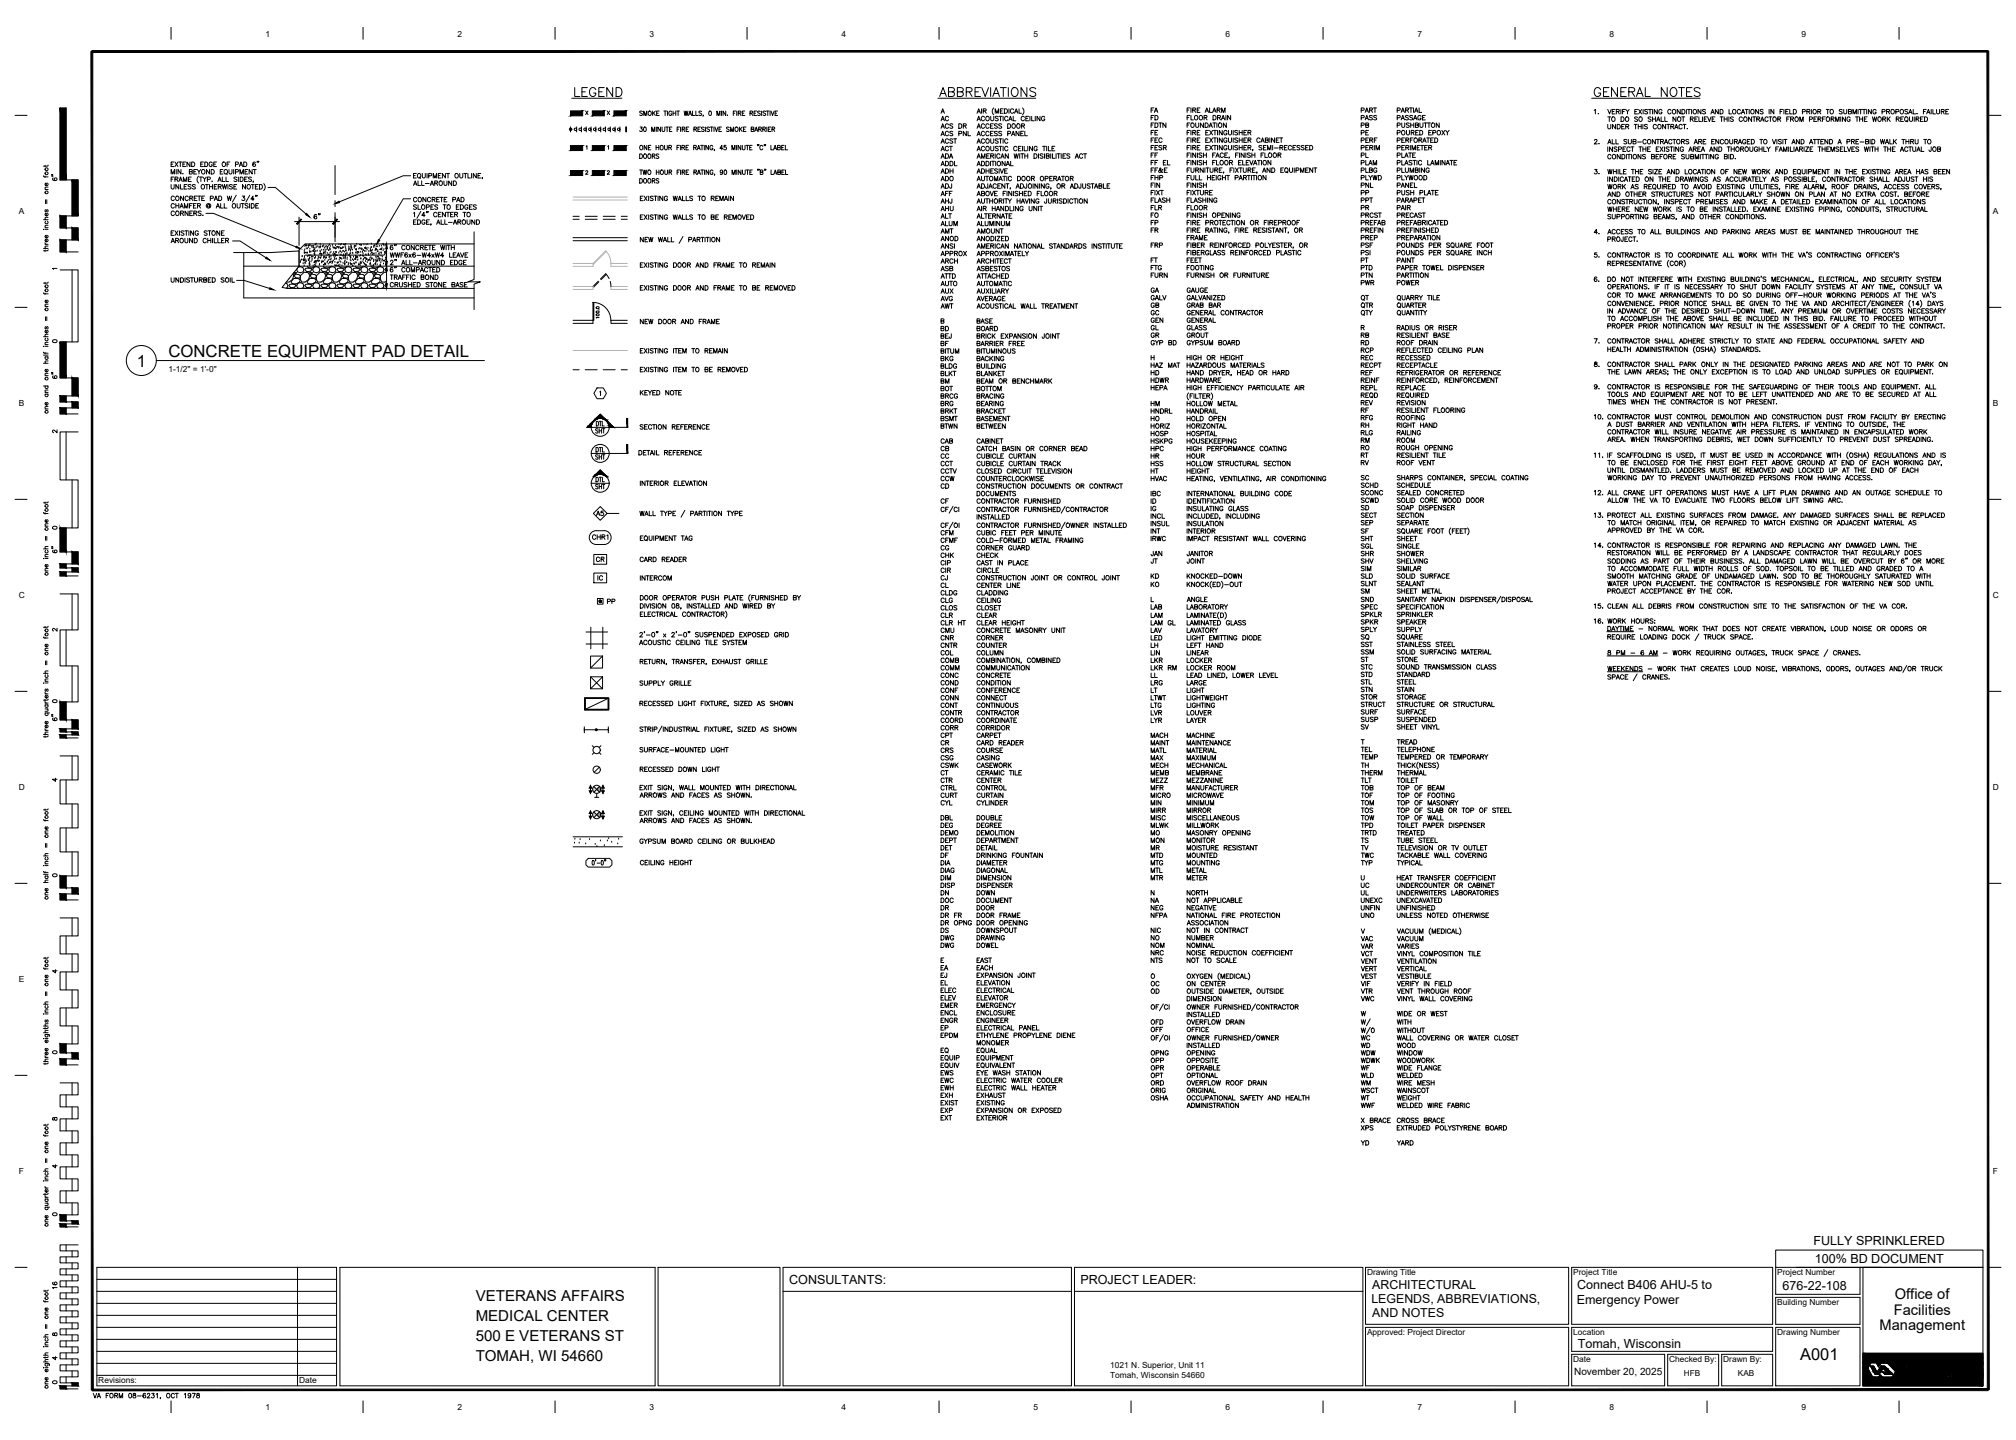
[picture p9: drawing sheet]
<svg xmlns="http://www.w3.org/2000/svg" width="1067mm" height="762mm" viewBox="0 0 1067 762" stroke-linecap="round" stroke-linejoin="round" font-family="sans-serif">
<defs><g id="words">
<text font-size="9.7" x="841" y="53">%%UGENERAL NOTES</text>
<g font-size="8.9">
<text x="89" y="189">CONCRETE EQUIPMENT PAD DETAIL</text>
<text x="72" y="194">1</text>
</g>
<text font-size="8.7" x="953" y="720">A001</text>
<g font-size="8">
<text x="252" y="688">VETERANS AFFAIRS</text>
<text x="252" y="699">MEDICAL CENTER</text>
<text x="252" y="709">500 E VETERANS ST</text>
<text x="252" y="720">TOMAH, WI 54660</text>
</g>
<g font-size="7.8">
<text x="1003" y="687">Office of</text>
<text x="1002" y="696">Facilities</text>
<text x="995" y="704">Management</text>
</g>
<g font-size="6.7">
<text x="960" y="659">FULLY SPRINKLERED</text>
<text x="960" y="668">100% BD DOCUMENT</text>
<text x="418" y="679">CONSULTANTS:</text>
<text x="572" y="679">PROJECT LEADER:</text>
<text x="835" y="682">Connect B406 AHU-5 to</text>
<text x="943" y="683">676-22-108</text>
<text x="834" y="690">Emergency Power</text>
<text x="835" y="713">Tomah, Wisconsin</text>
</g>
<g font-size="6.5">
<text x="726" y="682">ARCHITECTURAL</text>
<text x="726" y="689">LEGENDS, ABBREVIATIONS,</text>
<text x="726" y="697">AND NOTES</text>
</g>
<g font-size="6.2">
<text x="31" y="97" transform="rotate(-90 31 97)">6&quot;</text>
<text x="165" y="117">6&quot;</text>
<text x="31" y="201" transform="rotate(-90 31 201)">6&quot;</text>
<text x="338" y="288">EQUIPMENT TAG</text>
<text x="31" y="294" transform="rotate(-90 31 294)">6&quot;</text>
<text x="338" y="338">2'-0&quot; x 2'-0&quot; SUSPENDED EXPOSED GRID</text>
<text x="31" y="382" transform="rotate(-90 31 382)">6&quot;</text>
<text x="48" y="742">VA FORM 08-6231, OCT 1978</text>
</g>
<g font-size="5.7">
<text x="338" y="85">DOORS</text>
<text x="338" y="98">DOORS</text>
<text x="338" y="117">EXISTING WALLS TO BE REMOVED</text>
<text x="27" y="134" transform="rotate(-90 27 134)">three inches = one foot</text>
<text x="90" y="151">UNDISTURBED SOIL</text>
<text x="338" y="155">EXISTING DOOR AND FRAME TO BE REMOVED</text>
<text x="338" y="173">NEW DOOR AND FRAME</text>
<text x="338" y="188">EXISTING ITEM TO REMAIN</text>
<text x="338" y="198">EXISTING ITEM TO BE REMOVED</text>
<text x="338" y="210">KEYED NOTE</text>
<text x="27" y="220" transform="rotate(-90 27 220)">one and one half inches = one foot</text>
<text x="314" y="230">SHT</text>
<text x="338" y="228">SECTION REFERENCE</text>
<text x="337" y="242">DETAIL REFERENCE</text>
<text x="314" y="256">DTL</text>
<text x="314" y="260">SHT</text>
<text x="315" y="274">A5</text>
<text x="313" y="287">CHR1</text>
<text x="315" y="298">CR</text>
<text x="338" y="298">CARD READER</text>
<text x="27" y="306" transform="rotate(-90 27 306)">one inch = one foot</text>
<text x="315" y="308">IC</text>
<text x="338" y="308">INTERCOM</text>
<text x="321" y="321">PP</text>
<text x="338" y="343">ACOUSTIC CEILING TILE SYSTEM</text>
<text x="338" y="364">SUPPLY GRILLE</text>
<text x="338" y="410">RECESSED DOWN LIGHT</text>
<text x="338" y="448">GYPSUM BOARD CEILING OR BULKHEAD</text>
<text x="338" y="459">CEILING HEIGHT</text>
<text x="27" y="477" transform="rotate(-90 27 477)">one half inch = one foot</text>
<text x="31" y="683" transform="rotate(-90 31 683)">16</text>
</g>
<g font-size="5.3">
<text x="338" y="107">EXISTING WALLS TO REMAIN</text>
<text x="338" y="143">EXISTING DOOR AND FRAME TO REMAIN</text>
<text x="315" y="226">DTL</text>
<text x="314" y="244">SHT</text>
<text x="314" y="240">DTL</text>
<text x="338" y="399">SURFACE-MOUNTED LIGHT</text>
<text x="833" y="728">November 20, 2025</text>
</g>
<g font-size="4.9">
<text x="27" y="230">2</text>
<text x="27" y="415">4</text>
<text x="27" y="465">0</text>
<text x="27" y="516">4</text>
<text x="27" y="721">4</text>
</g>
<g font-size="4.4">
<text x="141" y="19">1</text>
<text x="242" y="19">2</text>
<text x="344" y="19">3</text>
<text x="445" y="19">4</text>
<text x="547" y="19">5</text>
<text x="649" y="19">6</text>
<text x="750" y="19">7</text>
<text x="852" y="19">8</text>
<text x="953" y="19">9</text>
<text x="10" y="113">A</text>
<text x="1055" y="113">A</text>
<text x="318" y="170" transform="rotate(-90 318 170)">100.0</text>
<text x="27" y="182">0</text>
<text x="89" y="197">1-1/2&quot; = 1'-0&quot;</text>
<text x="10" y="215">B</text>
<text x="1055" y="215">B</text>
<text x="27" y="281">0</text>
<text x="10" y="317">C</text>
<text x="1055" y="317">C</text>
<text x="27" y="335">2</text>
<text x="27" y="373">0</text>
<text x="10" y="418">D</text>
<text x="1055" y="418">D</text>
<text x="10" y="520">E</text>
<text x="27" y="559">0</text>
<text x="27" y="594">8</text>
<text x="10" y="621">F</text>
<text x="27" y="619">4</text>
<text x="1055" y="621">F</text>
<text x="27" y="645">0</text>
<text x="723" y="675">Drawing Title</text>
<text x="832" y="675">Project Title</text>
<text x="940" y="675">Project Number</text>
<text x="940" y="690">Building Number</text>
<text x="723" y="706">Approved: Project Director</text>
<text x="832" y="706">Location</text>
<text x="940" y="706">Drawing Number</text>
<text x="27" y="708">8</text>
<text x="588" y="724">1021 N. Superior, Unit 11</text>
<text x="832" y="721">Date</text>
<text x="883" y="721">Checked By:</text>
<text x="912" y="721">Drawn By:</text>
<text x="52" y="732">Revisions:</text>
<text x="158" y="732">Date</text>
<text x="587" y="729">Tomah, Wisconsin 54660</text>
<text x="891" y="728">HFB</text>
<text x="920" y="728">KAB</text>
<text x="27" y="733">0</text>
<text x="141" y="746">1</text>
<text x="242" y="746">2</text>
<text x="344" y="746">3</text>
<text x="445" y="746">4</text>
<text x="547" y="746">5</text>
<text x="649" y="746">6</text>
<text x="750" y="746">7</text>
<text x="852" y="746">8</text>
<text x="953" y="746">9</text>
</g>
<text font-size="3.5" x="27" y="144">1</text>
</g></defs>
<!-- layer: G-ANNO-TEXT -->
<g fill="none" stroke="#000" stroke-width=".53">
<path d="M303 52h26M304 46v5h3M308 49h2M311 46h-3v5h3M315 47a1.7 1.7 0 0 0-2-1 1.7 1.7 0 0 0-1 2v1a1.7 1.7 0 0 0 2 2 1.7 1.7 0 0 0 1-2h-1M317 49h2M320 46h-3v5h3M324 46v5l-3-5v5M326 46h2a2.5 2.5 0 0 1 1 3 2.5 2.5 0 0 1-1 2h-2zM340 59h-2l2 1-1 1h-1M345 59v2M346 60l1 1"/>
<path d="M347 59l-2 1M347 60h1M349 59h-2v2h2M351 59h2M352 59v2M353 59v2M355 59a.8 .8 0 0 0-1 1 .8 .8 0 0 0 1 1 .8 .8 0 0 0 0-1M356 60h2M356 59v2M358 59v2M358 59h2M359 59v2"/>
<path d="M362 59l1 2v-2l1 2v-2M366 59v2h2M368 59v2h1M371 59h-1l1 2h-1M382 59v2M384 59v2l-1-2v2M388 60h1M389 59h-1v2M390 59v2M391 60h1v-1h-1v2M391 60l1 1M393 60h1"/>
<path d="M394 59h-1v2h1M397 60h1v-1h-1v2M398 60v1M399 60h1M400 59h-1v2h1M402 59h-1l1 2h-1M403 59v2M405 59h-1l1 2h-1M406 59h1M406 59v2M408 59v2M408 59l1 2 1-2"/>
<path d="M410 60h1M411 59h-1v2h1M496 52h52M497 51l2-5 2 5M498 49h2M498 60l1-2 1 2M498 59h1M502 49l3-1v-1l-3-1v5h3v-2h-1M507 49l2-1 1-1-3-1v5h3v-2h-1M511 49l3-1v-1l-3-1v5M513 49l1 2M516 49h2"/>
<path d="M517 60l1-2 1 2M517 59h1M519 46h-3v5h3M519 58v2M520 46l1 5 2-5M520 59h2v-1h-2v2M521 59l1 1M524 46v5M525 51l2-5 2 5M526 57a2.4 2.4 0 0 0 0 4M526 49h2M527 60v-2l1 2v-2v2"/>
<path d="M529 46h3M529 59h1M531 58h-2v2h2M531 46v5M531 58h1a1.3 1.3 0 0 1 1 1 1.3 1.3 0 0 1-1 1h-1zM534 46v5M534 58v2M536 47a2.2 2.2 0 0 1 3 2 2.2 2.2 0 0 1-3 2l-1-2zM536 58a.9 .9 0 0 0-1 0v1a.9 .9 0 0 0 0 1 .9 .9 0 0 0 1-1M537 60l1-2 1 2M537 59h1M539 58v2h2"/>
<path d="M541 57a2.5 2.5 0 0 1 0 4M543 46v5l-3-5v5M548 47l-1-1-2 1v1l3 1v1l-1 1-2-1M609 58h1M611 57h-2v2M611 59l1-2 1 2M611 59h1M628 58h1M630 57h-2v2M630 57v2M631 58h2v-1h-2v2M632 58l1 1"/>
<path d="M634 58h.1M635 57h-1v2h1M638 59l1-2 1 2M638 59h1M640 57v2h1M642 59l1-2 1 2M642 59h1M644 58h1l1-1h-2v2M645 58l1 1M646 59v-2l1 2 1-2v2M720 58h2v-1h-2v2M722 59l1-2 1 2"/>
<path d="M723 59h1M725 58h1v-1h-1v2M726 58v1M727 57h1M728 57v2M739 58h2v-1h-2v2M741 59l1-2 1 2M742 59h1M744 58h1v-1h-1v2M745 58v1M746 57h1M747 57v2"/>
<path d="M748 57v2M749 59v-2l1 2M749 59h1M751 57v2h1M842 52h58M844 58v2M851 58l1 2 1-2M853 59h1M855 58h-2v2h2M855 59h2v-1h-2v2M856 59l1 1M858 58v2"/>
<path d="M859 59h.1M860 58h-1v2M860 58l1 1v1M862 58l-1 1M865 59h1M867 58h-2v2h2M867 58l2 2M869 58l-2 2M869 58v2M872 58h-1v1l1 1h-2M872 58h2M873 58v2"/>
<path d="M874 58v2M877 58v2l-2-2v2M879 58a.9 .9 0 0 0-1 0 .9 .9 0 0 0 0 1 1 1 0 0 0 0 1 1 1 0 0 0 1 0v-1M884 58a.9 .9 0 0 0-1 0 .9 .9 0 0 0 0 1 1 1 0 0 0 0 1 1 1 0 0 0 1 0M889 58v2l-1-2v2M890 58h1a1.3 1.3 0 0 1 1 1 1.3 1.3 0 0 1-1 1h-1zM892 58v2M893 58h2M894 58v2M895 58v2M900 58v2l-1-2v2M903 58h-2l2 2h-1h-1"/>
<path d="M906 59h1M909 58v2l-1-2v2M910 58h1a1.3 1.3 0 0 1 1 1 1.3 1.3 0 0 1-1 1h-1zM915 58v2h1M921 58a.9 .9 0 0 0-1 0 .9 .9 0 0 0-1 1 1 1 0 0 0 1 1 1 1 0 0 0 1 0M922 59h1M923 58h2M924 58v2M926 58v2M931 58v2l-2-2v2M933 58h-1v1l1 1h-2M936 58v2"/>
<path d="M939 58v2l-2-2v2M942 59h1M943 58h-1v2M944 58v2M945 59h1M946 58h-1v2h1M947 58v2h1M949 58h1a1.3 1.3 0 0 1 1 1 1.3 1.3 0 0 1-1 1h-1zM954 59h1v-1h-1v2M956 59h1l1-1h-2v2M957 59l1 1M959 58v2"/>
<path d="M962 59h1l1-1h-2v2M963 59l1 1M966 58h2M967 58v2M975 58h-2l2 2h-1h-1M976 58v2h1v-2M978 59h2v-1h-2v2h2l-1-1M983 58v2M984 58h1M985 58v2M986 58h1M986 58v2"/>
<path d="M988 58v2M990 58v2l-1-2v2M993 58a.9 .9 0 0 0-1 0 .9 .9 0 0 0-1 1 1 1 0 0 0 0 1 1 1 0 0 0 2 0v-1h-1M996 59h1l1-1h-2v2M998 59h2v-1h-2v2M999 59l1 1M1003 59h2v-1h-2v2M1010 58h-2l2 2h-1h-1M1010 59h1M1012 58v2h2M1018 59h1M1019 58h-1v2"/>
<path d="M1020 59h1M1022 58v2M1023 58v2h1M1025 58v2h1v-2M1027 59h2v-1h-2v2M1028 59l1 1M1030 59h1M1031 58h-1v2h1M339 67h1l-1 1a.7 .7 0 0 1 1 1 1 1 0 0 1-2 0M341 61v-2v2l1-2v2M342 77v2l-1-2v2M343 78h1"/>
<path d="M344 77h-1v2M345 70v-3l1 3v-3v3M347 78h2M347 77v2M347 67v3M349 77v2M350 67v3l-2-3v3M350 67v2l1 1 1-1v-2M352 77v2h1v-2M352 67h2M353 67v3M354 78h1v-1h-1v2"/>
<path d="M354 68h1M355 78v1M356 67h-2v3h2M358 78h1M358 68h1M360 77h-2v2M360 67h-2v3M360 77v2M360 67v3M361 78h1v-1h-1v2M361 68h1v-1h-1v3M362 78v1"/>
<path d="M362 68v2M363 78h1M363 68h1M364 61l1-2 1 2M364 77h-1v2h1M364 67h-1v3h1M365 60h1M367 78h1v-1h-1v2M367 68h1l1-1h-2v3M368 78l1 1M368 68l1 2M369 79l1-2 1 2"/>
<path d="M369 79h1M369 68h1M371 67h-2v3h2M371 77h1M371 77v2M372 61v1M373 68h-2l1 1v1l-1-1M373 77v2M373 67v3M375 77v2l-1-2v2M375 68h-1l1 1v1l-1-1M376 67h1"/>
<path d="M377 67v3M377 77a.8 .8 0 0 0-1 0 .8 .8 0 0 0 0 1 .8 .8 0 0 0 0 1 .8 .8 0 0 0 1-1M378 67v3M378 79v1M378 67l1 3 1-3M379 61v-2l1 2 1-2v2M380 68h1M382 67h-2v3h2M382 79h-1l1-2v2M384 77h-1v1a.8 .8 0 0 1 1 0 .8 .8 0 0 1 0 1 .8 .8 0 0 1-1 0M385 61h.1M386 68h-2l2 1v1l-2-1"/>
<path d="M387 70v-3v3l1-3v3M387 79v-2l1 2 1-2v2M390 77v2M391 67v3M392 68l1 2M392 77v2l-1-2v2M393 67l-2 2M393 77v2h1v-2M393 68h1M395 67h-2v3h2M395 77h1M395 77v2"/>
<path d="M397 78h1M398 68h1v-1h-1v3h1l-1-2M398 77h-1v2h1M399 70l1-3 1 3M400 69h1M401 77h.1M401 68h2v-1h-2v3M402 77h-1M402 68l1 2M404 68h1v-1h-1v3M404 77a.8 .8 0 0 0-1 0 .8 .8 0 0 0-1 1 .8 .8 0 0 0 1 1 .8 .8 0 0 0 1 0M404 68l1 2"/>
<path d="M405 77h-1M405 77h.1M406 67v3M407 68h.1M408 67h-1v3h1M408 77v2h1M409 68h1v-1h-1v3M409 68l1 2M409 79l1-2 1 2M410 79h1M411 78h2v-1h-2v2h2l-1-1M414 78h.1"/>
<path d="M415 77h-1v2h1M416 77v2h1M498 64l1-2 1 2M498 68l1-3 1 3M498 72l1-3 1 3M498 76l1-3 1 3M498 80l1-3 1 3M498 63h1M498 67h1M498 71h1M498 75h1M498 79h1"/>
<path d="M502 62a.9 .9 0 0 0-1 0 .9 .9 0 0 0-1 0 1.1 1.1 0 0 0 1 2 1 1 0 0 0 1 0v-1M502 66a.9 .9 0 0 0-1-1 .9 .9 0 0 0-1 1 1.1 1.1 0 0 0 1 2 1 1 0 0 0 1 0v-1M502 70a.9 .9 0 0 0-1-1 .9 .9 0 0 0-1 1 1.1 1.1 0 0 0 1 2 1 1 0 0 0 1 0v-1M502 74a.9 .9 0 0 0-1-1 .9 .9 0 0 0-1 1v1a.9 .9 0 0 0 1 1 .9 .9 0 0 0 1-1M502 78a.9 .9 0 0 0-1-1 .9 .9 0 0 0-1 1 1.1 1.1 0 0 0 1 2 1 1 0 0 0 1-1M502 77h2M503 77v3M504 66h-1l1 1v1h-1M504 70h-1l1 1v1h-1M504 74h-1l1 1v1l-1-1M505 73h1M505 73v3"/>
<path d="M507 65h1a1.3 1.3 0 0 1 1 2 1.3 1.3 0 0 1-1 1h-1zM507 71h2v-1l-2-1v3M510 67h1v-1l-1-1v3M511 67v1M511 69v3l-1-3v3M512 69v3h2M517 64l1-2 1 2M517 68l1-3 1 3M517 72l1-3 1 3M517 76l1-3 1 3M517 80l1-3 1 3M517 63h1"/>
<path d="M517 67h1M517 71h1M517 75h1M517 79h1M521 62a.9 .9 0 0 0-1 0 .9 .9 0 0 0-1 0 1.1 1.1 0 0 0 1 2 1 1 0 0 0 1 0v-1M521 66a.9 .9 0 0 0-1-1 .9 .9 0 0 0-1 1 1.1 1.1 0 0 0 1 2 1 1 0 0 0 1 0v-1M521 70a.9 .9 0 0 0-1-1 .9 .9 0 0 0-1 1 1.1 1.1 0 0 0 1 2 1 1 0 0 0 1 0v-1M521 74a.9 .9 0 0 0-1-1 .9 .9 0 0 0-1 1v1a.9 .9 0 0 0 1 1 .9 .9 0 0 0 1-1M521 78a.9 .9 0 0 0-1-1 .9 .9 0 0 0-1 1 1.1 1.1 0 0 0 1 2 1 1 0 0 0 1-1M523 66a1 1 0 0 0-1 0 1 1 0 0 0 0 1 .9 .9 0 0 0 0 1 .9 .9 0 0 0 1-1M523 70a1 1 0 0 0-1 0 1 1 0 0 0 0 1 .9 .9 0 0 0 0 1 .9 .9 0 0 0 1-1M524 67h1"/>
<path d="M524 71h1M524 62v1l1 1h1v-2M524 73v2l1 1 1-1v-2M524 77v2l1 1 1-1v-2M526 65h-2v3h2M526 69h-2v3h2M528 66h-2l2 1-1 1h-1M528 70h-2l2 1v1h-2M528 62h-1l1 1v1h-1M528 74h-1l1 1v1l-1-1M528 78h-1l1 1v1l-1-1M529 62h1"/>
<path d="M529 73h1M529 77h1M529 62v2M529 73v3M529 77v3M530 66h-2l2 1-1 1h-1M530 70h-2l2 1-1 1h-1M531 62v2M531 73v3M531 77v3M533 65a1.3 1.3 0 0 1 2 1 1.3 1.3 0 0 1-1 2h-1zM533 71h2v-1l-2-1v3"/>
<path d="M533 62a.9 .9 0 0 0-1 0 1 1 0 0 0 0 2 1 1 0 0 0 1 0v-1M533 74a.9 .9 0 0 0-1-1 .9 .9 0 0 0 0 1v1a.9 .9 0 0 0 0 1 .9 .9 0 0 0 1-1M533 78a.9 .9 0 0 0-1-1 .9 .9 0 0 0 0 1 1 1 0 0 0 0 2 1 1 0 0 0 1-1M534 64l1-2 1 2M534 63h1M535 72l1-3 1 3M536 71h1M536 62v2h2M538 78a.9 .9 0 0 0-1-1 .9 .9 0 0 0-1 1 1.1 1.1 0 0 0 1 2 1 1 0 0 0 1-1M539 79h1M539 69v3l-1-3v3M540 71h1"/>
<path d="M540 77h-1v3h1M541 67h1v-1l-1-1v3M541 77v3M541 67l1 1M542 69h-2v3h2M542 77v3h1M542 62a1 1 0 0 0-1 0 1 1 0 0 0-1 1 .9 .9 0 0 0 1 1 .9 .9 0 0 0 1-1M542 69v3h2M543 63h1M544 77v3M544 62h-1v2h1M545 62v2"/>
<path d="M546 62v2h1M546 77v3l-1-3v3M548 62v2M549 78a.9 .9 0 0 0-1-1 .9 .9 0 0 0-1 1 1 1 0 0 0 0 2 1.1 1.1 0 0 0 2-1h-1M550 62v2l-1-2v2M552 77h1M552 77v3M553 62a.9 .9 0 0 0-1 0 .9 .9 0 0 0-1 0 1 1 0 0 0 0 2 1 1 0 0 0 2 0v-1h-1M554 77v3M555 77v3h1M557 79h1M558 77h-1v3h1"/>
<path d="M609 62h1M609 66h1M609 70h1M609 74h1M609 78h1M611 61h-2v2M611 65h-2v2M611 69h-2v2M611 73h-2v2M611 77h-2v2M611 61h1a1.3 1.3 0 0 1 1 1 1.3 1.3 0 0 1-1 1h-1zM611 65h1a1.3 1.3 0 0 1 1 1 1.3 1.3 0 0 1-1 1h-1z"/>
<path d="M611 70h1M611 74h1M611 78h1M613 69h-2v2h2M613 73h-2v2h2M613 77h-2v2h2M613 65h2M614 65v2M615 77h-2l2 2h-1h-1M615 74a1 1 0 0 0-1-1 1 1 0 0 0-1 1 .9 .9 0 0 0 1 1 .9 .9 0 0 0 1 0M616 78h1v-1h-1v2M616 78l1 1"/>
<path d="M617 65v2l-2-2v2M628 62h1M628 66h1M628 70h1M628 74h1M628 78h1M630 61h-2v2M630 65h-2v2M630 69h-2v2M630 73h-2v2M630 77h-2v2M630 61v2h2"/>
<path d="M630 69v2M630 73v2M630 77v2M631 70h2v-1h-2v2M631 74h2v-1h-2v2M631 78h2v-1h-2v2M632 70l1 1M632 74l1 1M632 78l1 1M633 65v2h1v-2M634 70h.1M634 74h.1"/>
<path d="M634 78h.1M635 69h-1v2h1M635 73h-1v2h1M635 77h-1v2h1M637 65v2l-2-2v2M637 62h2v-1h-2v2M638 65h1a1.3 1.3 0 0 1 0 1 1.3 1.3 0 0 1 0 1h-1zM638 62l1 1M638 70h1M638 74h1M638 78h1M640 69h-2v2h2"/>
<path d="M640 73h-2v2h2M640 77h-2v2h2M640 67l1-2 1 2M640 67h1M640 69l2 2M640 73l2 2M640 77l2 2M642 69l-2 2M642 73l-2 2M642 77l-2 2M642 65h1M642 61h1a1.3 1.3 0 0 1 1 1 1.3 1.3 0 0 1-1 1h-1z"/>
<path d="M642 69h2M642 73h2M642 77h2M643 65v2M643 69v2M643 73v2M643 77v2M644 65v2M644 62h2v-1h-2v2M644 69v2M644 73v2M644 77v2"/>
<path d="M645 62l1 1M646 63l1-2 1 2M647 63h1M647 69v2l-2-2v2M647 73v2l-2-2v2M647 77v2l-2-2v2M649 61v2M649 65v2l-2-2v2M649 70a.9 .9 0 0 0-1-1 .9 .9 0 0 0 0 1 1 1 0 0 0 0 1 1 1 0 0 0 1 0v-1M649 74a.9 .9 0 0 0-1-1 .9 .9 0 0 0 0 1 1 1 0 0 0 0 1 1 1 0 0 0 1 0v-1M649 78a.9 .9 0 0 0-1-1 .9 .9 0 0 0 0 1 .8 .8 0 0 0 0 1 .8 .8 0 0 0 1-1M650 69v2h1h1v-2"/>
<path d="M650 73v2h1h1v-2M650 77v2h1h1v-2M651 61v2l-1-2v2M653 69v2M653 73v2M653 77v2M655 69h-2l2 2h-1h-1M655 73h-2l2 1v1h-2M655 77h-2l2 2h-1h-1M656 70h1M656 69v2M656 73v2"/>
<path d="M656 77v2M656 74h1M656 78h1M657 69v2M657 73v2M657 77v2M658 70h1M658 74h1M658 78h1M660 69h-2v2h2M660 73h-2v2h2M660 77h-2v2h2"/>
<path d="M660 70h2v-1h-2v2M660 74h2v-1h-2v2M660 78h2v-1h-2v2M661 70l1 1M661 74l1 1M661 78l1 1M663 79v1M667 74a.9 .9 0 0 0-1-1 .9 .9 0 0 0-1 1 .9 .9 0 0 0 1 1 .9 .9 0 0 0 1 0M667 75l1-2 1 2M668 75h1M668 77h-2l2 2h-1h-1M669 78h.1"/>
<path d="M670 74h1v-1h-1v2h1v-1M670 77h-1v2h1M671 79v-2l1 2 1-2v2M672 73v2M673 77v2M674 78h2M674 73v2l-1-2v2M675 74h1M677 73h-2v2h2M677 73h2M677 78h2v-1h-2v2M678 73v2"/>
<path d="M678 78l1 1M680 78h1M681 77h-1v2h1M683 78a.9 .9 0 0 0-1-1 .9 .9 0 0 0 0 1 .9 .9 0 0 0 0 1 .9 .9 0 0 0 1 0M684 78h1M686 77h-2v2h2M688 77h-2l2 2h-1h-1M690 77h-1l1 2h-1M691 78h1M692 77h-1v2h1M693 77h1a1.3 1.3 0 0 1 1 1 1.3 1.3 0 0 1-1 1h-1zM720 62h2v-1h-2v2"/>
<path d="M720 66h2v-1h-2v2M720 70h2v-1h-2v2M720 74h2v-1h-2v2M720 78h2v-1h-2v2M722 63l1-2 1 2M723 66h1v-1h-1v2h1v-1M723 63h1M723 70h1M723 74h1M723 78h1M724 69h-1v2h1M724 73h-1v2h1"/>
<path d="M724 77h-1v2h1M725 74h1v-1h-1v2M725 78h1v-1h-1v2M726 74v1M726 78v1M726 61h-1l1 2h-1M727 74h1M727 77v2M728 79v-2l1 2 1-2v2M728 61h-1l1 2h-1M729 73h-2v2M739 62h2v-1h-2v2"/>
<path d="M739 66h2v-1h-2v2M739 70h2v-1h-2v2M739 74h2v-1h-2v2M739 78h2v-1h-2v2M741 63l1-2 1 2M742 65v2h1v-2M742 63h1M742 74h1M742 78h1M743 73h-1v2h1M743 77h-1v2h1M744 74h1v-1h-1v2"/>
<path d="M744 78h1v-1h-1v2M744 69v2h1h1v-2M745 74v1M745 78v1M745 61h-1l1 2h-1M746 65h-2v1l2 1h-2M746 74h1M746 77v2M747 66h1M747 65v2M747 70h1v-1h-1v2M747 79v-2l1 2 1-2v2"/>
<path d="M748 61h-2l2 2h-1h-1M748 70v1M748 73h-2v2M748 63l1-2 1 2M748 65v2M748 63h1M749 66h1l1-1h-2v2h1v-1M749 70h1M750 78h1M751 69h-2v2h2M751 74h1v-1h-1v2M751 69a1.3 1.3 0 0 1 2 1 1.3 1.3 0 0 1-1 1h-1z"/>
<path d="M751 65v2h1h1v-2M751 77h-1v2h1M752 74v1M752 77h1M752 62a.9 .9 0 0 0-1-1 .9 .9 0 0 0-1 1v1a.8 .8 0 0 0 1 0 .8 .8 0 0 0 1 0h-1M753 77v2M753 62h1M753 75l1-2 1 2M753 75h1M754 65h1M754 78h1M754 61h-1v2h1"/>
<path d="M754 65v2M755 73h1M755 77h-1v2h1M755 65h2M756 73v2M756 78h1l1-1h-2v2M756 70h1M756 65v2M757 78l1 1M757 74h1M758 69h-2v2h2M758 70h2v-1h-2v2"/>
<path d="M759 73h-2v2h2M759 73h1a1.3 1.3 0 0 1 1 1 1.3 1.3 0 0 1-1 1h-1zM762 65v2l-2-2v2M763 69l2 2M765 69l-2 2M765 69l1 1v1M767 69l-1 1M844 74h1l-1 2h1M846 60h.1M846 76h.1M851 66v2h1v-2M851 76l1-2 1 2"/>
<path d="M851 62h1M851 78v2M851 75h1M852 62v2M853 74v2h2M853 78v2l-1-2v2M855 66v2l-2-2v2M855 74v2h1M856 78h-2l2 2h-2M856 66h1a1.3 1.3 0 0 1 0 1 1.3 1.3 0 0 1 0 1h-1zM856 79h2v-1h-2v2M858 62h1a1.3 1.3 0 0 1 0 1 1.3 1.3 0 0 1 0 1h-1z"/>
<path d="M858 67h1M859 79h1M860 66h-2v2h2M860 67h2v-1h-2v2M860 78h-1v2h1M861 74h-2v1l2 1h-2M861 67l1 1M862 74v1v1h1v-2M863 78a.9 .9 0 0 0-1 0 .9 .9 0 0 0-1 1 1 1 0 0 0 0 1 1 1 0 0 0 1 0h1M863 78h2M864 78v2M864 75h2v-1h-2v2h2l-1-1"/>
<path d="M865 66h1M866 66v2M867 62h-2l2 2h-1h-1M867 75h2M867 67h1M867 66v2M867 78h2M868 78v2M868 66v2M869 66v2M869 78v2M869 79h2"/>
<path d="M871 78v2M871 74a1 1 0 0 0-1 0 1 1 0 0 0-1 1 .9 .9 0 0 0 1 1 .9 .9 0 0 0 1 0M872 66h-2l2 2h-1h-1M872 79h1M873 78h-1v2h1M874 62h-2l2 2h-2M874 62v2M874 63h2M876 74v2l-2-2v2M876 62v2M876 79h1M877 66a.9 .9 0 0 0-1 0 .9 .9 0 0 0-1 1 1 1 0 0 0 0 1 1 1 0 0 0 1 0h1"/>
<path d="M877 74h1M877 64l1-2v2M877 63h1M877 74v2M878 78h-2v2h2M878 78l2 2M879 75h1v-1h-1v2M879 62v2h1M879 75l1 1M880 78l-2 2M881 76l1-2 1 2M881 78v2"/>
<path d="M881 62v2h1M881 75h1M881 66v2l-1-2v2M882 66h2M883 66v2M883 78h-1l1 2h-1M884 78h1M884 67h1l1-1h-2v2M884 78v2M885 74a.9 .9 0 0 0-1 0 .9 .9 0 0 0-1 1 1 1 0 0 0 0 1 1 1 0 0 0 2 0M885 67l1 1M885 74h2"/>
<path d="M886 78v2M886 74v2M886 68l1-2 1 2M887 67h1M887 62v2l-2-2v2M888 78v2l-1-2v2M890 75h1v-1h-1v2M890 62h1M890 66a.9 .9 0 0 0-1 0 .9 .9 0 0 0-1 1 .9 .9 0 0 0 1 1 .9 .9 0 0 0 1 0M891 66h1M891 75v1M891 62v2"/>
<path d="M891 78a.9 .9 0 0 0-1 0 .9 .9 0 0 0-1 1 1 1 0 0 0 0 1 1 1 0 0 0 2 0v-1h-1M891 66v2M893 68h.1M894 74h-2l2 1-1 1h-1M894 79h1M894 63h2v-1h-2v2M895 63l1 1M896 79h1l1-1h-2v2M896 76l1-2 1 2M897 75h1M897 63h1M897 79l1 1"/>
<path d="M898 62h-1v2h1M898 79h1M899 75h1v-1h-1v2M899 62v2h1M900 75v1M900 78h-2v2h2M901 79h1M901 62v2M901 75h1M902 63h1M903 74h-2v2h2M903 62h-1v2h1"/>
<path d="M904 62l1 2v-2M905 79h1M905 60l1-2 1 2M906 75h1M906 63h1M907 74h-1v2h1M907 62h-1v2h1M909 78v2l-2-2v2M910 74v2l-2-2v2M910 78a1.3 1.3 0 0 1 1 1 1.3 1.3 0 0 1-1 1zM910 62h2M911 62v2"/>
<path d="M912 74a.9 .9 0 0 0-1 0 .9 .9 0 0 0-1 1 1 1 0 0 0 1 1 1 1 0 0 0 1 0M912 63h2M912 62v2M914 62v2M914 78h2M915 78v2M915 62v2M915 74v1l1 1h1v-2M916 79h2M916 78v2M917 62h-1l1 2h-1M918 78v2"/>
<path d="M918 75h1v-1h-1v2M919 75v1M920 76l1-2 1 2M920 75h1M921 79h1l1-1h-2v2M921 60l1-2 1 2M922 79l1 1M922 62a1 1 0 0 0-1 0 1 1 0 0 0-1 1 .9 .9 0 0 0 1 1 .9 .9 0 0 0 1 0M924 74a.9 .9 0 0 0-1 0 .9 .9 0 0 0-1 1 1 1 0 0 0 0 1 1 1 0 0 0 2 0v-1h-1M925 75h1M926 78v1l1 1 1-2M926 74h-1v2h1"/>
<path d="M927 74h1a1.3 1.3 0 0 1 0 1 1.3 1.3 0 0 1 0 1h-1zM927 62v2l-2-2v2M927 62h2M928 62v2M930 63h1v-1h-1v2M930 78a.9 .9 0 0 0-1 0 .9 .9 0 0 0-1 1 1 1 0 0 0 1 1 1 1 0 0 0 1 0v-1h-1M930 63l1 1M931 79h1M931 78v2M931 74h2M932 64l1-2v2M932 63h1"/>
<path d="M932 74v2M932 78v2M933 78v2h2M935 78l1 1v1M936 62a.9 .9 0 0 0-1 0 .9 .9 0 0 0-1 1 1 1 0 0 0 0 1 1 1 0 0 0 1 0h1M936 62h2M937 78l-1 1M937 62v2M938 74l1 2 1-2M940 79h1M940 74v2M941 63h1v-1h-1v2"/>
<path d="M941 78h-1v2M941 63l1 1M942 79h1M943 74h-2v1l2 1h-2M943 74v2M944 74h2M945 74v2M945 63h1M946 78v2M947 62h-2v2M947 78v2h2M948 63h1v-1h-1v2"/>
<path d="M948 76l1-2 1 2M948 63l1 1M949 75h1M949 78v2M950 79h1M952 74v2l-1-2v2M952 79h2v-1h-2v2M952 64v-2l1 2 1-2v2M953 74a1.3 1.3 0 0 1 2 0 1.3 1.3 0 0 1-1 2h-1zM953 79l1 1M955 78v2M955 78h2l-2 2h2"/>
<path d="M957 63h2v-1h-2v2M957 76l1-2 1 2M958 75h1M958 79h1M959 78h-1v2h1M960 74h1M960 63h1M960 74v2M961 62h-1v2h1M961 74h2M962 63h1l1-1h-2v2M962 78h2"/>
<path d="M962 74v2M963 63l1 1M963 78v2M964 75h.1M964 79h2M964 78v2M964 63h1M965 74h-1v2h1M966 78v2M966 62h-2v2M967 79h1M967 74v2l-1-2v2"/>
<path d="M968 74h1a1.3 1.3 0 0 1 1 1 1.3 1.3 0 0 1-1 1h-1zM968 78h-1v2h1M969 63h1l1-1h-2v2M970 63l1 1M971 64v-2l1 2 1-2v2M973 76v-2l1 2M973 75h1M973 78h-2l2 1-1 1h-1M974 79h1M974 62v2M975 78h-1v2h1M976 78v2h1"/>
<path d="M977 62v2l-2-2v2M977 75h2v-1h-2v2M978 78v2l1-2M979 62a.9 .9 0 0 0-1 0 .9 .9 0 0 0-1 1 1 1 0 0 0 1 1 1 1 0 0 0 1 0v-1h-1M980 75h1v-1h-1v2M980 79h1M981 60v-2v2l1-2v2M981 75v1M981 78h-1v2h1M982 62h1M982 75h1M983 62v2"/>
<path d="M984 74h-2v2h2M984 78h-2l2 1-1 1h-1M984 63h2M984 62v2M984 75h2M986 62v2M987 78v2l1-2v2l1-2M987 63h.1M987 75h2v-1h-2v2h2l-1-1M988 62h-1v2h1M989 78v2M990 74v2"/>
<path d="M990 78h2M991 74a1.3 1.3 0 0 1 1 0 1.3 1.3 0 0 1 0 2h-1zM991 62v2l1-2 1 2v-2M991 78v2M992 79h2M992 78v2M994 78v2M995 74l1 2v-2l1 2v-2M996 63h2v-1h-2v2M997 78h1M997 63l1 1M998 78v2"/>
<path d="M998 76l1-2v2M998 75h1M999 62v2M999 79h1M999 78v2M999 63l1 1M1000 74v2h1M1000 62l-1 1M1000 78v2M1001 79h1M1002 74v2M1003 75l1 1"/>
<path d="M1003 78h-2v2h2M1003 63h2v-1h-2v2M1004 74l-2 1M1004 63l1 1M1006 63h1M1006 79h1M1006 74h2M1007 74v2M1007 62h-1v2h1M1009 75h1M1009 74v2M1009 64h1"/>
<path d="M1010 78a.9 .9 0 0 0-1 0 .9 .9 0 0 0-1 1 1 1 0 0 0 0 1 1 1 0 0 0 1 0h1M1010 60l1-2 1 2M1010 78h2M1010 74v2M1010 62v2h1h1v-2M1011 78v2M1011 75h1l1-1h-2v2M1012 75l1 1M1012 78v1l1 1h1v-2M1013 62v2M1013 74l1 2h1v-2M1014 63h1v-1h-1v2"/>
<path d="M1014 60h.1M1015 79h1M1015 63v1M1016 63h1M1017 78v2h1M1018 62h-2v2h2M1018 74h2M1018 62a1.3 1.3 0 0 1 2 1 1.3 1.3 0 0 1 0 1h-2zM1019 74v2M1020 60v-2l1 2M1022 78v2h-1v-1M1025 79h2v-1h-2v2h2l-1-1"/>
<path d="M338 90h2M339 90v2M340 90l1 2v-2l1 2v-2M347 91h2M347 90v2M349 90v2M352 90v2h1v-2M354 91h1v-1h-1v2M355 91v1M358 91h1M360 90h-2v2M360 90v2"/>
<path d="M361 91h1v-1h-1v2M362 91v1M363 91h1M364 90h-1v2h1M367 91h1l1-1h-2v2M368 91l1 1M369 92l1-2 1 2M369 92h1M371 90h1M372 90v2M373 90v2M375 90v2l-1-2v2"/>
<path d="M377 91a.8 .8 0 0 0-1-1 .8 .8 0 0 0 0 1 .8 .8 0 0 0 1 1 .8 .8 0 0 0 0-1M378 92v1M382 91a.7 .7 0 0 1-1 0 .7 .7 0 0 1 0-1 .7 .7 0 0 1 1 0v2h-1M387 92v-2l1 2 1-2v2M390 90v2M392 90v2l-1-2v2M393 90v2h1v-2M395 90h1M396 90v2M397 91h1M398 90h-1v2h1M401 90h.1"/>
<path d="M402 90h-1M402 91h2v-1h-2v2h2l-1-1M405 90h-1M405 90h.1M408 90v2h1M409 92l1-2 1 2M410 92h1M412 91h1v-1h-1v2h1l-1-1M414 91h1M415 90h-1v2h1M416 90v2h1M498 84l1-3 1 3"/>
<path d="M498 88l1-3 1 3M498 92l1-3 1 3M498 96l1-3 1 3M498 100l1-3 1 3M498 83h1M498 87h1M498 91h1M498 95h1M498 99h1M500 81h1a1.3 1.3 0 0 1 1 2 1.3 1.3 0 0 1-1 1h-1zM500 85h1a1.3 1.3 0 0 1 1 2 1.3 1.3 0 0 1-1 1h-1zM500 89h1a1.3 1.3 0 0 1 1 2 1.3 1.3 0 0 1-1 1h-1z"/>
<path d="M500 93h1a1.3 1.3 0 0 1 1 1 1.3 1.3 0 0 1-1 2h-1zM500 97h1a1.3 1.3 0 0 1 1 1 1.3 1.3 0 0 1-1 2h-1zM502 84l1-3 1 3M503 85h1a1.3 1.3 0 0 1 0 2 1.3 1.3 0 0 1 0 1h-1zM503 83h1M503 89v3M503 90h1M504 97v2l-1 1-1-1M504 89v3M505 85v3h1M517 84l1-3 1 3M517 88l1-3 1 3"/>
<path d="M517 92l1-3 1 3M517 96l1-3 1 3M517 100l1-3 1 3M517 83h1M517 87h1M517 91h1M517 95h1M517 99h1M519 84v-3l1 3 1-3v3M519 85h1a1.3 1.3 0 0 1 1 2 1.3 1.3 0 0 1-1 1h-1zM519 89h1a1.3 1.3 0 0 1 1 2 1.3 1.3 0 0 1-1 1h-1zM519 93v2l1 1 1-1v-2"/>
<path d="M519 97h1a1.3 1.3 0 0 1 1 1 1.3 1.3 0 0 1-1 2h-1zM522 93h1M522 85h1a1.3 1.3 0 0 1 0 2 1.3 1.3 0 0 1 0 1h-1zM522 90h1M522 89v3M522 83h1M522 93v3M523 97v2l-1 1v-1M523 100l1-3 1 3M523 89v3M524 81h-2v3h2M524 99h1"/>
<path d="M524 85v3M524 83l2-1-2-1v3M524 90h1M525 85h1M525 83l1 1M525 85v3M526 89h-2v3h2M526 96v-3l1 3 1-3v3M527 81v3M527 85v3M527 98a1 1 0 0 0-1-1 1.1 1.1 0 0 0-1 2 .9 .9 0 0 0 1 1 .9 .9 0 0 0 1-1M528 90h-2l2 1-1 1-1-1"/>
<path d="M528 98h1M529 96v-3l1 3M529 89v3M529 95h1M529 82a.9 .9 0 0 0-1-1 .9 .9 0 0 0-1 1 1.1 1.1 0 0 0 1 2 1 1 0 0 0 1-1M529 89l1 3 1-3M529 97h-1v3h1M530 84v-3l1 3M530 83h1M531 93h1M531 93v3M532 90h1"/>
<path d="M532 97v3l-2-3v3M532 85v3l-2-3v3M532 97h2M532 88l1-3 1 3M533 87h1M533 93v3M533 89h-1v3h1M533 97v3M534 81v3l-2-3v3M535 100h-1M535 85v3h1M535 94a.9 .9 0 0 0-1-1 .9 .9 0 0 0 0 1 1 1 0 0 0 0 1 1 1 0 0 0 1 0"/>
<path d="M537 81v3l1-3v3l1-3M538 100l1-3v3M538 99h1M538 93h1a1.3 1.3 0 0 1 1 1 1.3 1.3 0 0 1-1 2h-1zM540 81v3M540 97h1a1.3 1.3 0 0 1 1 1 1.3 1.3 0 0 1-1 2h-1zM540 81h2M541 81v3M542 83h2M542 81v3M543 97v3l-1-1M544 81v3"/>
<path d="M546 94h1l-1-1v3M547 94v2M547 97v3M547 81h1a1.3 1.3 0 0 1 1 2 1.3 1.3 0 0 1-1 1h-1zM549 97v3l-1-3v3M550 81v3M550 97v3M552 82h-2l2 1-1 1-1-1M553 97v3l-2-3v3M553 81v3M553 95l1-1v-1h-1v3M554 83l1-1-1-1v3h1v-1"/>
<path d="M555 98a.9 .9 0 0 0-1-1 .9 .9 0 0 0-1 1 1 1 0 0 0 1 1 1 1 0 0 0 1 0M555 94h1M556 81v3M556 100h.1M557 81v3h1M557 93h-2v3h2M558 94h1l-1-1v3M558 94l1 2M559 81v3M559 81h2M560 96l1-3v3M560 95h1"/>
<path d="M560 81v3M562 81v3M562 93h1M562 98h1l-1-1v3M562 83h1M562 93v3M563 98v2M564 81h-2v3h2M566 82h-1l1 1v1l-1-1M566 94h2l-2-1v3M566 100l1-3 1 3M567 99h1"/>
<path d="M567 94l1 2M569 97h1a1.3 1.3 0 0 1 0 1 1.3 1.3 0 0 1 0 2h-1zM569 84l1-3 1 3M569 83h1M572 97v2l-1 1v-1M573 82a.9 .9 0 0 0-1-1 .9 .9 0 0 0-1 1 1.1 1.1 0 0 0 1 2 1 1 0 0 0 1-1M573 97v2l1 1v-1l1-2M573 81h2M574 81v3M577 98h-2l2 1h-2M577 97h2M578 97v3"/>
<path d="M579 100l1-3 1 3M580 99h1M582 98h1v-1h-1v3l1-1v-1M584 97v3h1M586 98h1M587 97h-1v3h1M609 82h1M609 86h1M609 90h1M609 94h1M609 98h1M611 81h-2v2"/>
<path d="M611 85h-2v2M611 89h-2v2M611 93h-2v2M611 97h-2v2M611 82h1M611 86h1M611 90h1M611 94h2M611 93v2M611 97v2M613 81h-2v2M613 85h-2v2"/>
<path d="M613 89h-2v2M613 93v2M614 94h1v-1h-1v2M614 97v2l-2-2v2M615 90a1.2 1.2 0 0 1 0 1 1.2 1.2 0 0 1-2 0l1-2v1l1 1M616 86h1M616 90h1M617 85h-1v2h1M618 89h-2v2h2M618 85v2h1M628 82h1M628 86h1"/>
<path d="M628 90h1M628 94h1M628 98h1M630 81h-2v2M630 85h-2v2M630 89h-2v2M630 93h-2v2M630 97h-2v2M630 89v2h1h1v-2M630 93v2h1h1v-2M630 81v2M630 85v2"/>
<path d="M630 97v2M633 81v2l-2-2v2M633 85v2l-2-2v2M633 90h1v-1h-1v2M633 93v2h1M633 97v2l-2-2v2M634 90v1M634 81v2M634 85v2M634 97v2M635 93v2h1M636 81h-2l2 2h-1h-1"/>
<path d="M636 85h-2l2 2h-1h-1M636 97h-2l2 2h-1h-1M637 89v2l-2-2v2M637 82h1M637 81v2M637 85v2M637 97v2M637 86h1M637 98h1M638 89v2M638 89h2M638 81v2"/>
<path d="M638 85v2M638 97v2M639 89v2M639 93v2M639 94h2M640 89v2h1h1v-2M641 93v2M641 94h1M642 82h1M642 86h1M643 90h1v-1h-1v2M643 93h-2v2h2"/>
<path d="M643 81h-1v2M643 85h-1v2M643 83l1-2 1 2M644 90v1M644 93v2M644 85v2h1M644 83h1M645 90h1M646 93a.9 .9 0 0 0-1 0 .9 .9 0 0 0-1 1 .8 .8 0 0 0 1 1 .8 .8 0 0 0 1-1M647 89h-2v2h2M647 94h1M647 93v2"/>
<path d="M647 81a.9 .9 0 0 0-1 0 .9 .9 0 0 0 0 1 1 1 0 0 0 0 1 1 1 0 0 0 1 0M648 91l-1 1M648 82h1M648 93v2M649 93h2M650 81h-2v2h2M650 93v2M651 83l-1 1M651 86h1v-1h-1v2M651 90h1M651 86l1 1M652 89h-1v2"/>
<path d="M653 89v2M654 94h1v-1h-1v2M654 89l1 2M654 82h1M655 81h-1v2M655 89l-1 2M655 86h1M656 95l1-2v2M656 89h1M656 81v2M656 94h1M657 89v2"/>
<path d="M657 85h-2v2h2M658 85v2h1M658 89v2h1v-2M658 94h1v-1h-1v2M658 81v2l-1-2v2M659 94l1 1M659 81v2M659 86h1M660 93h2M660 90h2v-1h-2v2M661 93v2M661 85h-2v2h2"/>
<path d="M661 90l1 1M661 85l1 2 1-2M662 81h-2v1l2 1h-2M662 93v2M662 82h2M662 81v2M663 90h1M663 93h1M663 87l1-2 1 2M664 93v2M664 86h1M664 81v2"/>
<path d="M664 89h-1v2h1M665 93v2M665 91v1M665 85h2M666 85v2M667 82h1M668 85v2M668 91l1-2 1 2M668 90h2M669 81h-2v2M669 81v2h2M670 93v2l-2-2v2"/>
<path d="M672 89v2l-2-2v2M673 85v2l-2-2v2M673 89h1a1.3 1.3 0 0 1 1 1 1.3 1.3 0 0 1-1 1h-1zM676 82h2v-1h-2v2M677 82l1 1M678 90h1M679 89h-1v2h1M681 91h.1M682 89v2h1h1v-2M685 89v2M686 90h1v-1h-1v2M688 91v-2l1 2 1-2v2"/>
<path d="M691 90h1M692 89h-1v2h1M695 89v2l-2-2v2M695 89h2M696 89v2M720 82h2v-1h-2v2M720 86h2v-1h-2v2M720 90h2v-1h-2v2M720 94h2v-1h-2v2M720 98h2v-1h-2v2M723 81v2h1M723 85v2h1"/>
<path d="M723 89v2h1M723 93v2h1M724 87l1-2 1 2M724 93l1 1v1M724 97v2l-1-2v2M725 90h1v-1h-1v2h1v-1M725 86h1M725 97v2h2M726 93l-1 1M726 93l1 2 1-2v2l1-2M727 87v-2l1 2v-2v2M729 89a.9 .9 0 0 0-1 0 .9 .9 0 0 0-1 1 .8 .8 0 0 0 1 1 .8 .8 0 0 0 1-1h-1"/>
<path d="M729 93a1.3 1.3 0 0 1 2 0 1.3 1.3 0 0 1 0 2h-2zM739 82h2v-1h-2v2M739 86h2v-1h-2v2M739 90h2v-1h-2v2M739 94h2v-1h-2v2M739 98h2v-1h-2v2M741 99l1-2 1 2M742 81v2h1M742 85v2h1M742 89v2h1M742 93v2h1M742 98h1"/>
<path d="M743 83l1-2 1 2M743 87l1-2 1 2M743 93l1 1v1M744 89v2h1v-2M744 83h1M744 86h1M745 93l-1 1M745 97v2l-1-2v2M745 81h2M745 93l1 2 1-2v2l1-2M746 91v-2l1 2 1-2v2M746 81v2"/>
<path d="M746 98h1M747 85h-1l1 2h-1M748 82h.1M748 85h1M748 97h-2v2h2M748 97v2h2M748 85v2M749 90h1v-1h-1v2h1v-1M749 81h-1v2h1M750 85v2M751 89v2M752 85a.9 .9 0 0 0-1 0 .9 .9 0 0 0 0 1 1 1 0 0 0 0 1 1 1 0 0 0 1 0"/>
<path d="M753 93a1.3 1.3 0 0 1 2 0 1.3 1.3 0 0 1 0 2h-2zM754 89v2l-2-2v2M755 85v2h2M756 89a1 1 0 0 0-1 0 1 1 0 0 0 0 1 .9 .9 0 0 0 0 1 .9 .9 0 0 0 1-1M757 87l1-2 1 2M757 86h2M759 87v-2l1 2 1-2v2M762 85v2M765 85v2l-2-2v2M765 87l1-2 1 2M766 86h1M767 85h2"/>
<path d="M768 85v2M769 86h1M771 85h-2v2h2M844 90h1l-1 1a.8 .8 0 0 1 1 1 .8 .8 0 0 1-1 0M846 92h.1M851 90v2l1-2v2l1-2M851 98v2l1-2v2l1-2M851 94v2M852 82a.9 .9 0 0 0-1 0 .9 .9 0 0 0 0 1 1 1 0 0 0 0 1 1 1 0 0 0 1 0M853 94v2l-1-2v2M854 91h1M854 90v2"/>
<path d="M854 94a1.3 1.3 0 0 1 2 0 1.3 1.3 0 0 1-1 2h-1zM855 90v2M856 99h2v-1h-2v2M856 90v2M857 94v2M857 99l1 1M857 90v2h1M857 82v2l-1-2v2M858 82h1a1.3 1.3 0 0 1 1 1 1.3 1.3 0 0 1-1 1h-1zM859 98v2M859 94a.9 .9 0 0 0-1 0 .9 .9 0 0 0-1 1 1 1 0 0 0 1 1 1 1 0 0 0 1 0v-1M859 91h1"/>
<path d="M859 99l1 1M859 96l1-2 1 2M860 95h1M860 98l-1 1M861 90h-2v2h2M861 82v2M861 82h2M862 94h1M862 82v2M862 94v2M863 100l1-2 1 2M863 90h2"/>
<path d="M863 99h1M863 82v2M864 95h1M864 90v2M865 94h-1v2h1M865 91h2M865 90v2M866 94h1a1.3 1.3 0 0 1 0 1 1.3 1.3 0 0 1 0 1h-1zM867 98h-2l2 1-1 1h-1M867 90v2M868 91h1M868 82v2l-1-2v2"/>
<path d="M869 90h-1v2h1M870 99h1l1-1h-2v2M871 82h-2l2 1-1 1h-1M871 99l1 1M872 99h1M874 83h1v-1h-1v2h1v-1M874 90h-2l2 1-1 1h-1M874 98h-2v2h2M875 94v2l-2-2v2M875 90v2M875 90h2l-2 2h2M875 100h1"/>
<path d="M876 83h1M877 98v2h1l1-1v-1M878 94h1M878 82h-2v2h2M878 91h1M878 83h1M878 94v2M879 90h-1v2h1M880 98v2M880 95h1M880 94v2M880 82h-2v2"/>
<path d="M880 99h2v-1h-2v2M881 99l1 1M881 94v2M882 92l1-2 1 2M882 95h1M882 91h2M883 99h1M883 83h1v-1h-1v2M884 94h-2v2h2M884 83l1 1M884 98h-1v2h1M885 98h1a1.3 1.3 0 0 1 1 1 1.3 1.3 0 0 1-1 1h-1z"/>
<path d="M885 83h1M886 90v2l-2-2v2M887 82h-2v2h2M887 94h1a1.3 1.3 0 0 1 0 1 1.3 1.3 0 0 1 0 1h-1zM887 90h1a1.3 1.3 0 0 1 1 1 1.3 1.3 0 0 1-1 1h-1zM889 95h2v-1h-2v2M889 98h2M890 95l1 1M890 98v2M891 96l1-2 1 2M891 82h-1l1 1v1h-1M892 95h1"/>
<path d="M892 90v2h1M892 82v1l1 1h1v-2M893 94l1 2 1-2v2l1-2M894 80l1-2v2M895 83h1v-1h-1v2h1v-1M896 100l1-2 1 2M896 94v2M896 99h2M897 84v-2l1 2 1-2v2M898 90a.9 .9 0 0 0-1 0 .9 .9 0 0 0-1 1 1 1 0 0 0 0 1 1 1 0 0 0 2 0v-1M898 92l1-2 1 2M898 98l1 2 1-2"/>
<path d="M899 91h1M899 94v2l-2-2v2M900 82v2M900 80l1-2 1 2M900 90h2M900 82h2M901 90v2M901 82v2M901 94a.9 .9 0 0 0-1 0 .9 .9 0 0 0 0 1 1 1 0 0 0 0 1 1 1 0 0 0 1 0v-1M902 82h2M902 90v2M903 82v2"/>
<path d="M903 98v2M904 94h-2l2 1-1 1h-1M904 98a1.3 1.3 0 0 1 1 0 1.3 1.3 0 0 1 0 2h-1zM904 82v2M905 80l1-2v2M906 96l1-2 1 2M907 82v2l-2-2v2M907 95h1M907 90v2l-1-2v2M909 99h1M909 82a.9 .9 0 0 0-1 0 .9 .9 0 0 0 0 1 1 1 0 0 0 0 1 1 1 0 0 0 1 0v-1M910 98h-1v2h1"/>
<path d="M910 94h-1l1 1v1h-1M911 98l1 2M912 98l-1 2M912 83h2v-1h-2v2h2v-1M913 96l1-2 1 2M913 91h1M913 98v2M914 95h1M915 90h-2v2M915 82v2M916 98h-2l2 1-1 1h-1M916 82h1a1.3 1.3 0 0 1 0 1 1.3 1.3 0 0 1 0 1h-1z"/>
<path d="M916 98h2M917 98v2M917 94a.9 .9 0 0 0-1 0 .9 .9 0 0 0-1 1 1 1 0 0 0 1 1 1 1 0 0 0 1 0v-1M918 98v2M918 84h.1M919 90v2l-1-2v2M920 94a1 1 0 0 0-2 0 1 1 0 0 0 0 1 .9 .9 0 0 0 1 1 .9 .9 0 0 0 1-1M920 91h1M920 94v1l1 1h1v-2M921 98v2l-2-2v2M922 90h-2v2h2M922 90l1 2v-2l1 2v-2"/>
<path d="M923 95h1v-1h-1v2M923 98a.9 .9 0 0 0-1 0 .9 .9 0 0 0-1 1 1 1 0 0 0 1 1 1 1 0 0 0 1 0v-1M924 95v1M925 96l1-2 1 2M925 95h1M926 98v1l1 1h1v-2M927 94h1M927 90l1 2v-2l1 2v-2M928 94v2M928 98h2M929 95h1M929 98v2"/>
<path d="M930 94h-1v2h1M931 98v2M931 94v2h2M932 98v2h1M933 91h1v-1h-1v2M933 94l1 1v1M933 91l1 1M933 98v2M934 98h2M935 94l-1 1M935 98v2M935 90v2"/>
<path d="M935 91l1 1M936 98v2M936 90l-1 1M937 99h1M937 96l1-2 1 2M938 95h1M939 98h-2v2h2M939 92l1-2 1 2M940 91h1M941 98h-2l2 1-1 1h-1M941 94h-2l2 1-1 1h-1M941 80l1-2 1 2"/>
<path d="M942 100h-1M943 90v2l-1-2v2M944 80v-2l1 2 1-2v2M944 90a1.3 1.3 0 0 1 2 0 1.3 1.3 0 0 1 0 2h-2zM944 95h2v-1h-2v2M945 99h1M946 98h-1v2M947 98v2M948 99h1l1-1h-2v2M949 99l1 1M949 91h1M950 80l1-2 1 2"/>
<path d="M950 99h1M950 90h-1v2h1M951 94h-2l2 1-1 1h-1M952 98h-2v2h2M952 92h1M953 94h-2l2 2h-2M954 90v1v1h1v-2M954 94v2M955 95h1v-1h-1v2h1v-1M955 100v-2l1 2M955 99h1M956 90v2"/>
<path d="M957 94v2h1M957 98v2h1M957 91h1l1-1h-2v2M959 100v-2l1 2M959 95h1M959 99h1M959 92v-2l1 2 1-2v2M960 94h-1v2h1M961 99h1v-1h-1v2M961 96h.1M962 99v1M962 91h1"/>
<path d="M963 100v-2l1 2 1-2v2M964 90h-2v2h2M966 90v2l-2-2v2M966 94a1 1 0 0 0-1 0 1 1 0 0 0-1 1 .9 .9 0 0 0 1 1 .9 .9 0 0 0 1-1M966 100h.1M966 90h2M967 90v2M969 80v-2l1 2 1-2v2M970 99h1v-1h-1v2M970 99l1 1M971 94v2l-2-2v2M971 90v2"/>
<path d="M972 94h1M972 94v2M973 90v2l-1-2v2M974 95h1v-1h-1v2M975 95v1M976 96l1-2 1 2M976 95h1M976 90h2M977 99h1M977 90v2M978 98h-1v2M979 91h1"/>
<path d="M979 90v2M980 94a.9 .9 0 0 0-1 0 .9 .9 0 0 0-1 1 1 1 0 0 0 0 1 1 1 0 0 0 2 0v-1M980 90v2M980 94h2M981 94v2M981 91h1M981 98a1.3 1.3 0 0 1 2 0 1.3 1.3 0 0 1-1 2h-1zM983 90h-2v2h2M984 99h1v-1h-1v2M985 99v1M985 95h1v-1h-1v2M986 91h1"/>
<path d="M986 95v1M986 100l1-2 1 2M986 99h1M987 90h-1v2h1M988 90l1 2M988 98v2M989 90l-1 2M990 90v2M991 98v2l-2-2v2M991 94h-2l2 2h-2M992 95h1M992 94v2"/>
<path d="M992 90h-1l1 2h-1M993 90h1M993 98h-2l2 1-1 1h-1M993 94v2M994 90v2M994 96l1-2 1 2M994 100h.1M994 95h2M995 90v2M996 94v2h2M997 100l1-2 1 2M997 99h1"/>
<path d="M998 90v2l-2-2v2M998 94v2h2M1000 90a1 1 0 0 0-1 0 1 1 0 0 0-1 1 .9 .9 0 0 0 1 1 .9 .9 0 0 0 1-1h-1M1001 98a.9 .9 0 0 0-1 0 .9 .9 0 0 0-1 1 .9 .9 0 0 0 1 1 .9 .9 0 0 0 1-1M1002 96l1-2 1 2M1003 95h1M1003 92l1-2 1 2M1003 91h1M1003 98a.9 .9 0 0 0-1 0 .9 .9 0 0 0 0 1 1 1 0 0 0 0 1 1 1 0 0 0 1 0v-1M1004 99h1M1005 94a1.3 1.3 0 0 1 1 0 1.3 1.3 0 0 1 0 2h-1zM1005 91h2v-1h-2v2"/>
<path d="M1006 80v-2l1 2M1006 98h-2v2h2M1006 91l1 1M1008 91h1M1008 98h-2l2 1-1 1h-1M1008 94v2h-1v-1M1009 94v2h1v-1v-1M1009 90h-1v2h1M1009 92l1-2 1 2M1010 91h1M1010 98h-2l2 1v1h-2M1013 94h-2l2 1-1 1h-1"/>
<path d="M1013 94h2M1014 94v2M1014 91h2M1014 90v2M1014 80l1-2 1 2M1015 98a.9 .9 0 0 0-1 0 .9 .9 0 0 0-1 1 .9 .9 0 0 0 1 1 .9 .9 0 0 0 1-1M1016 90v2M1016 92l1-2 1 2M1017 91h1M1018 98l1 2 1-2M1018 95h1M1018 94v2"/>
<path d="M1019 94v2M1020 99h1M1020 90h-1v1l1 1h-1M1020 94v2M1022 98h-2v2h2M1022 99h2v-1h-2v2M1023 94h-2l2 2h-2M1023 99l1 1M1023 91h2v-1h-2v2h2l-1-1M1026 91h1M1026 98h-1l1 1v1h-1M1027 100h.1"/>
<path d="M1027 90h-1v2h1M1028 91h1M1029 90h-1v2h1M1032 90v2l-2-2v2M498 104l1-3 1 3M498 108l1-3 1 3M498 112l1-3 1 3M498 116l1-3 1 3M498 119l1-2 1 2M498 103h1M498 107h1M498 111h1"/>
<path d="M498 115h1M498 119h1M500 113v3h2M500 117v2h2M500 102h1M500 105v3M500 109v3M500 106h2M500 110h2M502 101h-2v3M502 105v3M502 109v3"/>
<path d="M502 113h2M502 117v2h1h1v-2M502 102h1M503 113v3M503 109v2l1 1v-1v-2M504 105v2l-1 1v-1M504 101h-2v3M505 119v-2l1 2 1-2v2M517 104l1-3 1 3M517 108l1-3 1 3M517 112l1-3 1 3M517 116l1-3 1 3"/>
<path d="M517 119l1-2 1 2M517 103h1M517 107h1M517 111h1M517 115h1M517 119h1M519 102h2v-1h-2v3l2-1-1-1M519 105v2l1 1 1-1v-2M519 113v3h2M519 117v2h2M519 109v3M520 110h2l-2-1v3"/>
<path d="M521 113h2M521 110l1 2M521 117v2h1h1v-2M522 105h1M522 113v3M522 105v3M523 114h1M524 106h1M524 105v3M524 119v-2l1 2 1-2v2M524 101l1 3 1-3M525 113h-2v3h2"/>
<path d="M525 110h2M525 109v3M525 114h2l-2-1v3M525 105v3M526 114l1 2M526 102h1M527 117v2M527 109v3M527 112l1-3 1 3M528 111h1M528 101h-2v3h2M529 106h1v-1h-1v3"/>
<path d="M529 117v2l-2-2v2M529 113v3l-1-3v3M529 106l1 2M530 116l1-3 1 3M530 117v2h1v-2M530 115h1M531 102h1M531 105v3M531 109v3l-1-3v3M532 105h1M532 113h1M532 109h1a1.3 1.3 0 0 1 1 1 1.3 1.3 0 0 1-1 2h-1z"/>
<path d="M532 101h-1v3M532 119v-2l1 2 1-2v2M532 105v3M533 113v3M533 101v3M533 105l1 1v2M534 114h1M534 109v3h2M535 105l-1 1M535 101v3l-1-3v3M535 113h-1v3h1M536 101v3"/>
<path d="M536 109v3M538 106h2M538 105v3M539 102h-2l2 1-1 1-1-1M539 109v3l-2-3v3M539 102h2M539 101v3M540 105v3M540 108l1-3 1 3M541 107h1M541 101v3M541 110a1 1 0 0 0-1-1 1 1 0 0 0 0 2 .9 .9 0 0 0 1 1 .9 .9 0 0 0 0-1"/>
<path d="M542 102h1M542 105l1 3 1-3M543 101h-1v3h1M544 101h1a1.3 1.3 0 0 1 1 1 1.3 1.3 0 0 1-1 2h-1zM545 109v2v1l1-1v-2M545 105v3M547 105v3l-1-3v3M549 109v3l-2-3v3M549 102h1M550 109v3M550 106a.9 .9 0 0 0-1-1 .9 .9 0 0 0-1 1v1a.8 .8 0 0 0 1 1 .8 .8 0 0 0 1-1h-1M550 109h2"/>
<path d="M550 101h-1v3M551 101v3h1M551 109v3M554 105v2l-1 1v-1M555 105v2v1l1-1v-2M557 106h2v-1h-2v3M558 102h1v-1h-1v3M558 106l1 2M559 102v2M560 105v3M562 106h-2l2 1-1 1-1-1M563 105h1a1.3 1.3 0 0 1 0 1 1.3 1.3 0 0 1 0 2h-1z"/>
<path d="M565 105v3M568 106a.9 .9 0 0 0-1-1 .9 .9 0 0 0-1 1v1a.9 .9 0 0 0 1 1 .9 .9 0 0 0 1-1M568 105h2M569 105v3M570 105v3M575 105v3l-1-3v3M609 102h1M609 106h1M609 110h1M609 114h1M609 118h1M611 101h-2v2"/>
<path d="M611 105h-2v2M611 109h-2v2M611 113h-2v2M611 117h-2v2M611 105v2h2M611 109v2h2M611 118h2v-1h-2v2M611 101v2M612 101l2 2M613 107l1-2 1 2M613 110h1l1-1h-2v2M613 106h1"/>
<path d="M614 101l-2 2M614 110l1 1M614 101h2M615 101v2M617 105h-2l2 2h-2M617 106h2M617 105v2M619 105v2M628 102h1M628 106h1M628 110h1M628 114h1"/>
<path d="M628 118h1M630 101h-2v2M630 105h-2v2M630 109h-2v2M630 113h-2v2M630 117h-2v2M630 105v2h2M630 109v2h2M630 101v2M630 113v2M630 117v2M631 101l2 2"/>
<path d="M631 118h2v-1h-2v2M632 107l1-2 1 2M632 118l1 1M632 106h1M633 101l-2 2M633 113v2l-2-2v2M633 101h2M634 118h.1M634 113v2M634 101v2M635 117h-1v2h1M635 101v1l1 1h1v-2"/>
<path d="M636 105h-2l2 2h-2M636 113h-2l2 1-1 1h-1M636 106h2M636 105v2M637 113v2M637 114h1M637 110h2v-1h-2v2M638 102h1v-1h-1v2M638 110l1 1M638 118h1l1-1h-2v2M638 105v2M638 113v2"/>
<path d="M639 102v1M639 105v2M640 102h1M640 118h2v-1h-2v2M641 118l1 1M641 105v2l-1-2v2M642 101h-2v2h2M644 105a.9 .9 0 0 0-1 0 .9 .9 0 0 0-1 1 1 1 0 0 0 1 1 1 1 0 0 0 1 0v-1h-1M644 114h2v-1h-2v2M645 117h2M646 117v2M647 114h.1"/>
<path d="M647 118h1M648 113h-1v2h1M649 117h-2v2h2M650 113v2l-1-2v2M651 117a.9 .9 0 0 0-1 0 .9 .9 0 0 0-1 1 1 1 0 0 0 0 1 1 1 0 0 0 2 0v-1M651 113v2M651 117h2M652 117v2M653 117v2M654 113v2l-2-2v2M656 113a.9 .9 0 0 0-1 0 .9 .9 0 0 0-1 1 .9 .9 0 0 0 1 1 .9 .9 0 0 0 1-1M658 117v2l-1-2v2"/>
<path d="M664 118h2v-1h-2v2M665 118l1 1M669 118h1M670 117h-1v2M671 117v2M672 118h1l1-1h-2v2M673 118l1 1M674 118h1M676 117h-2v2h2M676 118h2v-1h-2v2M679 118h1v-1h-1v2M680 118v1"/>
<path d="M686 118h1M688 117h-2v2M720 102h2v-1h-2v2M720 106h2v-1h-2v2M720 110h2v-1h-2v2M720 114h2v-1h-2v2M720 118h2v-1h-2v2M723 102h1v-1h-1v2M723 106h1v-1h-1v2M723 110h1v-1h-1v2M723 114h1v-1h-1v2M723 118h1v-1h-1v2"/>
<path d="M723 110l1 1M723 114l1 1M723 118l1 1M725 105h1M725 118h1M726 105v2M727 117h-2v2h2M727 113a.9 .9 0 0 0-1 0 .9 .9 0 0 0-1 1 .9 .9 0 0 0 1 1 .9 .9 0 0 0 1 0M727 118h1M729 117h-2v2M729 113h-2l2 1-1 1h-1M729 119l1-2 1 2"/>
<path d="M729 118h1M729 113h2M730 113v2M731 118h2v-1h-2v2h2l-1-1M739 102h2v-1h-2v2M739 106h2v-1h-2v2M739 110h2v-1h-2v2M739 114h2v-1h-2v2M739 118h2v-1h-2v2M741 107l1-2 1 2M741 111l1-2 1 2M742 101v2l1-1v-1"/>
<path d="M742 114h1v-1h-1v2M742 118h1v-1h-1v2M742 106h1M742 110h1M743 114v1M743 118v1M744 106h1v-1h-1v2M744 109v2M744 114h1M744 118h1M745 106v1M745 110h1v-1h-1v2"/>
<path d="M745 110l1 1M746 113h-2v2h2M746 117h-2v2h2M746 101h-2l2 2h-2M746 107l1-2 1 2M746 106h1M746 118h1M747 102h1M747 101v2M748 117h-2v2M748 113a.9 .9 0 0 0-1 0 .9 .9 0 0 0-1 1 .9 .9 0 0 0 1 1 .9 .9 0 0 0 1 0M748 119l1-2 1 2"/>
<path d="M748 101v2M748 106h2v-1h-2v2M748 115l1-2 1 2M748 118h1M749 114h1M750 118h2v-1h-2v2h2l-1-1M751 106h1M751 102h2v-1h-2v2M752 105h-1v2h1M752 113h-1l1 2h-1M752 105h2M753 113h1"/>
<path d="M753 118h1v-1h-1v2M753 105v2M753 113v2M754 118v1M754 101v2h1M755 117v2M755 103l1-2 1 2M756 102h1M757 101h2M758 117a1 1 0 0 0-2 0 1 1 0 0 0 0 1 .9 .9 0 0 0 1 1 .9 .9 0 0 0 1-1M758 119l1-2 1 2M758 101v2"/>
<path d="M758 118h2M760 102h.1M760 117h2M761 117v2M761 101h-1v2h1M762 118h1M764 117h-2v2h2M764 117h1a1.3 1.3 0 0 1 1 1 1.3 1.3 0 0 1-1 1h-1zM851 104l1-2 1 2M851 109v3l1-3v3l1-3M851 103h1M852 114h-1l1 1v1l-1-1"/>
<path d="M852 106a.9 .9 0 0 0-1 0v1a.9 .9 0 0 0 0 1 .9 .9 0 0 0 1-1M853 113v2l1 1 1-1v-2M854 109v3M854 111h1M855 102v2l-2-2v2M855 109v3M856 102a1.3 1.3 0 0 1 1 1 1.3 1.3 0 0 1-1 1zM856 115h1v-1l-1-1v3M856 111h1M857 106v2l-1-2v2M858 109h-2v3h2M858 115h1v-1l-1-1v3"/>
<path d="M858 111h2v-1l-2-1v3M859 111l1 1M860 106h-2l2 1-1 1h-1M860 106h2M861 111h1M861 106v2M862 109h-1v3h1M862 107h2v-1h-2v2M863 102h1M863 115l1-1-1-1v3M863 107l1 1M863 102v2"/>
<path d="M864 115v1M865 106v2h1v-2M865 103h1M865 102v2M865 113h2M866 113v3M866 102v2M867 109v3l-2-3v3M867 113v3M867 103h1M868 111h1M869 102h-2v2h2"/>
<path d="M869 106a.9 .9 0 0 0-1 0 .9 .9 0 0 0-1 0v1a.9 .9 0 0 0 1 1 .9 .9 0 0 0 1-1M869 109h-1v3h1M869 106h2M869 103h2v-1h-2v2M870 113v3l-2-3v3M870 109v3l1-3v3l1-3M870 106v2M870 103l1 1M871 106v2M872 114a.9 .9 0 0 0-1-1 .9 .9 0 0 0-1 1v1a.8 .8 0 0 0 1 1 .8 .8 0 0 0 1-1M875 109v3l1-3 1 3v-3M875 115l2-1-2-1v3h2l-1-1"/>
<path d="M876 102h-2l2 2h-2M876 102h2M876 106v2l-1-2v2M877 102v2M878 108h-1M878 115h1M878 103h2v-1h-2v2M879 103l1 1M879 113h-1v3h1M879 116l1-3 1 3M880 115h1M880 111h2v-1l-2-1v3"/>
<path d="M881 102v2h1v-2M881 106v2M881 111l1 1M882 116v-3l1 3 1-3v3M883 109v3M883 111l1 1M883 106v2l-1-2v2M884 109l-1 2M885 102a.9 .9 0 0 0-1 0 .9 .9 0 0 0-1 0v1a.9 .9 0 0 0 1 1 .9 .9 0 0 0 1-1M885 102h2M886 106h-2l2 2h-2M886 102v2"/>
<path d="M886 114h-2l2 1v1l-2-1M887 107h1v-1h-1v2M887 116h.1M887 102v2h1h1v-2M887 109v3M889 107h1M890 103h1v-1h-1v2M890 110h-2l2 1-1 1h-1M890 116l1-3 1 3M890 106h-1v2h1M890 115h1M891 103v1"/>
<path d="M892 103h1M893 106a.9 .9 0 0 0-1 0 .9 .9 0 0 0-1 0v1a.9 .9 0 0 0 1 1 .9 .9 0 0 0 1-1M893 109h1M893 106h2M893 109v3M894 102h-2v2h2M894 106v2M894 113v3l-2-3v3M895 113h1a1.3 1.3 0 0 1 1 2 1.3 1.3 0 0 1-1 1h-1zM896 102h-2l2 2h-2M898 107h1v-1h-1v2M900 111h1v-1l-1-1v3h1v-1"/>
<path d="M900 107h1v-1h-1v2M901 102v2l-2-2v2M901 107l1 1M902 113h1M902 111h1M902 107h1M903 113v3M904 109h-2v3h2M904 102h1M904 106h-2v2h2M904 115h2M904 113v3"/>
<path d="M904 102v2M905 108v-2v2l1-2v2M906 113v3M906 115h1M907 109v3M907 106v2M908 113h-2v3h2M908 103h2v-1h-2v2M909 115l1-1-1-1v3M909 109v3l-2-3v3M909 115l1 1M910 106h-2l2 2h-2"/>
<path d="M910 104l1-2 1 2M910 107h1M911 103h1M911 110h-1l1 2h-1M912 106h-2v2h2M912 109h2M913 103h1v-1h-1v2M913 109v3M913 103l1 1M914 112l1-3 1 3M914 106h-1l1 2h-2M914 111h1"/>
<path d="M915 102h1M915 114a.9 .9 0 0 0-1-1 .9 .9 0 0 0-1 1 1.1 1.1 0 0 0 1 2 1 1 0 0 0 1-1M915 102v2M916 109v3h1M917 102v2M917 108l1-2 1 2M917 107h1M918 109v3h1M919 102a.9 .9 0 0 0-1 0v1a.9 .9 0 0 0 0 1 .9 .9 0 0 0 1-1M920 113v3l-2-3v3M920 111h1M920 102v1l1 1h1v-2"/>
<path d="M921 113h1a1.3 1.3 0 0 1 0 2 1.3 1.3 0 0 1 0 1h-1zM921 106v2l-2-2v2M921 109h-1v3h1M922 106h1a1.3 1.3 0 0 1 0 1 1.3 1.3 0 0 1 0 1h-1zM922 109h1a1.3 1.3 0 0 1 1 2 1.3 1.3 0 0 1-1 1h-1zM923 102v2h1M923 113v3M924 113h1M924 104l1-2 1 2M925 112h.1M924 103h2M924 113v3"/>
<path d="M926 113v3M927 103h1v-1h-1v2M927 108v-2v2l1-2v2M927 103l1 1M928 111h1M929 102v2h1M929 108l1-2 1 2M929 107h1M929 109h-1v3h1M930 109l2 3M930 102l1 1v1M931 113v3l-2-3v3"/>
<path d="M931 106v2M932 109l-2 3M932 107l1 1M932 112l1-3 1 3M932 102l-1 1M932 111h2M933 106l-2 1M933 114h-1l1 1v1l-1-1M934 107h1M934 116h.1M934 112v-3l1 3 1-3v3M935 106h-1v2h1"/>
<path d="M937 102h-2l2 1-1 1h-1M937 109v3M938 103h1M938 102v2M938 108l1-2 1 2M938 107h1M939 102v2M940 109v3l-2-3v3M941 111h.1M942 109h-1v3h1M942 102l1 2v-2l1 2 1-2M943 106a1.3 1.3 0 0 1 1 1 1.3 1.3 0 0 1-1 1z"/>
<path d="M945 107h1M945 111h1M946 106h-1v2h1M947 109h-2v3h2M947 102v2l-2-2v2M947 106h1M947 109l2 3M948 106v2M949 108l1-2v2M949 109l-2 3M949 107h1M950 109v3"/>
<path d="M951 106v2M952 106v2h1M952 110h-2l2 1-1 1h-1M952 109h2M953 109v3M954 107h1M954 102v2l-1-2v2M955 109v3M955 106h-1v2h1M956 106h1a1.3 1.3 0 0 1 1 1 1.3 1.3 0 0 1-1 1h-1zM957 109v3l-2-3v3M957 103h2v-1h-2v2"/>
<path d="M960 110a.9 .9 0 0 0-1-1 .9 .9 0 0 0-1 1 1 1 0 0 0 0 2 1 1 0 0 0 1 0l1-1h-1M960 102v2h1M961 107h1M961 104l1-2 1 2M962 103h1M962 106h-1v2h1M963 111h1v-1l-1-1v3M963 106l1 2M964 106l-1 2M965 108l1-2 1 2M965 109v3M965 107h1"/>
<path d="M965 102v2l-1-2v2M966 111h1v-1l-1-1v3M967 108v-2l1 2 1-2v2M968 104l1-2 1 2M968 109v3M969 103h1M970 106v2M970 102h2M971 109v3l-2-3v3M971 102v2M972 106v2l-1-2v2M973 108l1-2 1 2"/>
<path d="M973 110a.9 .9 0 0 0-1-1 .9 .9 0 0 0 0 1 1 1 0 0 0 0 2 1 1 0 0 0 1 0v-1M973 107h2M974 112h.1M975 106h2M976 106v2M977 102v2l-2-2v2M977 106v2M979 110a.9 .9 0 0 0-1-1 .9 .9 0 0 0 0 1 1 1 0 0 0 0 2 1 1 0 0 0 1 0v-1M982 106v2l-1-2v2M982 103h1M984 102h-2v2h2M984 109v3l-1-3v3"/>
<path d="M984 102l2 2M985 109h1a1.3 1.3 0 0 1 1 2 1.3 1.3 0 0 1-1 1h-1zM986 102l-2 2M986 102h2M987 102v2M987 109v2l1 1h1v-3M988 107h1M989 103h1v-1h-1v2M989 103l1 1M989 106h-1v2M990 109v3M991 109h1"/>
<path d="M991 104l1-2v2M991 103h1M991 109v3M992 108l1-2 1 2M992 107h2M994 110h-1l1 1v1h-1M994 106v2h2M995 112h.1M996 106v2h2M997 102a.9 .9 0 0 0-1 0 .9 .9 0 0 0-1 0v1a.9 .9 0 0 0 1 1 .9 .9 0 0 0 1-1M1000 110h-2l2 1-1 1h-1M1000 109h2"/>
<path d="M1001 106v2h1M1001 109v3M1002 102h-2l2 1-1 1h-1M1002 102h2M1003 111h1v-1l-1-1v3M1003 102v2M1003 111l1 1M1004 104h.1M1005 109v2l1 1v-3M1007 106a.9 .9 0 0 0-1 0 .9 .9 0 0 0-1 0v1a.9 .9 0 0 0 1 1 .9 .9 0 0 0 1-1M1007 108l1-2 1 2M1007 107h2"/>
<path d="M1008 103h1v-1h-1v2h1v-1M1009 110a.9 .9 0 0 0-1-1 .9 .9 0 0 0-1 1 1.1 1.1 0 0 0 1 2 1 1 0 0 0 1 0v-1M1009 106h2M1009 109h2M1010 106v2M1010 103h1M1010 109v3M1011 106v2M1012 109v2v1h1v-3M1012 102h-2v2h2M1012 103h1M1014 102h-2v2"/>
<path d="M1014 111h1l1-1-2-1v3M1015 111l1 1M1016 112l1-3 1 3M1016 106v2l-1-2v2M1016 111h2M1017 103h1v-1h-1v2M1018 103v1M1018 109v3h2M1019 106h-2l2 1-1 1h-1M1019 103h1M1021 102h-2v2h2M340 126v2l-1-2v2"/>
<path d="M341 127h1M343 126h-2v2h2M343 126l1 2v-2l1 2 1-2M348 126l1 2 1-2v2l1-2M351 128l1-2 1 2M351 127h1M353 126v2h2M355 126v2h2M361 125l-2 4M364 127h2v-1h-2v2M366 128l1-2 1 2M367 127h1"/>
<path d="M369 127h1v-1h-1v2M370 127v1M371 126h1M372 126v2M373 126v2M374 126h1M374 126v2M376 126v2M381 126v2l-2-2v2M498 123l1-2 1 2M498 127l1-2 1 2M498 131l1-2 1 2"/>
<path d="M498 135l1-2 1 2M498 139l1-2 1 2M498 123h1M498 127h1M498 131h1M498 135h1M498 139h1M500 123v-2l1 2 1-2v2M500 134h2v-1h-2v2M500 138h2v-1h-2v2M501 138l1 1M502 125v2l-2-2v2"/>
<path d="M502 129v2l-2-2v2M503 134h1v-1h-1v2M503 121h1M504 121v2M504 129h-1l1 2h-1M504 137a.9 .9 0 0 0-1 0 .9 .9 0 0 0 0 1 .9 .9 0 0 0 0 1 .9 .9 0 0 0 1 0M505 134h1l1-1h-2v2M505 129v2M505 137v2M505 138h2M505 125a1.3 1.3 0 0 1 2 1 1.3 1.3 0 0 1 0 1h-2zM506 134l1 1"/>
<path d="M507 137v2M510 133l1 2M511 133l-1 2M517 123l1-2 1 2M517 127l1-2 1 2M517 131l1-2 1 2M517 135l1-2 1 2M517 139l1-2 1 2M517 123h1M517 127h1M517 131h1M517 135h1"/>
<path d="M517 139h1M519 123v-2l1 2 1-2v2M519 131v-2l1 2 1-2v2M519 134h2v-1h-2v2M519 138h2v-1h-2v2M520 138l1 1M521 125v2l-2-2v2M522 134h1v-1h-1v2M522 130h1M523 137a.9 .9 0 0 0-1 0 .9 .9 0 0 0 0 1 .9 .9 0 0 0 0 1 .9 .9 0 0 0 1 0M524 129h-2v2h2M524 134h1l1-1h-2v2"/>
<path d="M524 137v2M524 138h2M524 130h2v-1h-2v2M524 125h1a1.3 1.3 0 0 1 1 1 1.3 1.3 0 0 1-1 1h-1zM525 121v2h1v-2M525 134l1 1M525 130l1 1M526 137v2M527 129v2M527 137v2M527 125v2M527 137h2"/>
<path d="M528 125h1l-1 2h1M528 137v2M529 121v2l-2-2v2M529 133l1 2M529 130a.9 .9 0 0 0-1-1 .9 .9 0 0 0-1 1 1 1 0 0 0 1 1 1 1 0 0 0 1 0M529 121h2M529 138h1M530 131v-2l1 2M530 126h1M530 131h1M530 121v2M530 133l-1 2"/>
<path d="M531 137h-2v2h2M531 133v2M531 125h-1v2h1M532 125h1a1.3 1.3 0 0 1 1 1 1.3 1.3 0 0 1-1 1h-1zM532 135v-2l1 2 1-2v2M533 137a.9 .9 0 0 0-1 0 .9 .9 0 0 0-1 1 .9 .9 0 0 0 1 1 .9 .9 0 0 0 1 0M534 129v2l-2-2v2M534 137h1M534 137v2M535 135v-2l1 2M535 135h1M537 133h1"/>
<path d="M537 133v2M538 129v2l-1-2v2M539 134h1M539 131l1-2 1 2M539 131h1M540 133h-1v2h1M541 133v2h1M541 129h2M542 129v2M543 133v1v1M543 129v2M544 133l-1 1"/>
<path d="M548 129v2l-1-2v2M549 131l1-2 1 2M549 131h1M551 129v2h1M557 129h-2l2 2h-1h-1M557 129h2M558 129v2M559 131l1-2 1 2M560 131h1M563 129v2l-1-2v2M564 129h1a1.3 1.3 0 0 1 1 1 1.3 1.3 0 0 1-1 1h-1zM566 131l1-2 1 2"/>
<path d="M566 131h2M568 130h2v-1h-2v2M569 130l1 1M571 129h1a1.3 1.3 0 0 1 1 1 1.3 1.3 0 0 1-1 1h-1zM575 129h-2l2 2h-2M578 129v2M580 129v2l-1-2v2M583 129h-2l2 2h-2M583 129h2M584 129v2M585 129v2M586 129h2"/>
<path d="M587 129v2M588 129v2h1h1v-2M590 129h2M591 129v2M592 130h1M594 129h-2v2h2M609 122h1M609 130h1M609 138h1M611 121h-2v2M611 129h-2v2M611 136h-2v3"/>
<path d="M611 136h1M611 122h2v-1h-2v2M611 130h2v-1h-2v2M612 136v3M612 122l1 1M612 130l1 1M614 130h1v-1h-1v2M628 122h1M628 126h1M628 130h1M628 134h1M628 138h1"/>
<path d="M630 121h-2v2M630 125h-2v2M630 129h-2v2M630 133h-2v2M630 136h-2v3M630 126h2v-1h-2v2M630 121v2M630 129v2M630 133v2M630 138h1M631 126l1 1M631 122h2v-1h-2v2"/>
<path d="M631 130h2v-1h-2v2h2l-1-1M631 134h2v-1h-2v2h2l-1-1M632 136h-2v3h2M632 122l1 1M632 127l1-2 1 2M632 138h1M633 126h1M634 122h.1M634 130h.1M634 134h.1M634 136h-2v3h2M634 136h2"/>
<path d="M635 127v-2l1 2v-2v2M635 121h-1v2h1M635 129h-1v2h1M635 133h-1v2h1M635 136v3M636 130h1v-1h-1v2M636 134h1v-1h-1v2M636 130l1 1M636 134l1 1M637 126h1M638 122h1l1-1h-2v2M639 125h-2v2h2"/>
<path d="M639 122l1 1M640 133a1 1 0 0 0-2 0 1 1 0 0 0 0 1 .9 .9 0 0 0 1 1 .9 .9 0 0 0 1-1h-1M640 123l1-2 1 2M640 130h2v-1h-2v2M640 133v2h2M640 122h2M641 130l1 1M642 135l1-2 1 2M642 121h2M642 134h2M643 130h1M643 121v2"/>
<path d="M644 129h-1v2h1M644 121v2M645 129v2M646 133h-2l2 1-1 1h-1M647 121v2l-2-2v2M647 129v2l-1-2v2M648 133h-1l1 1v1h-1M648 130h1M649 121a.9 .9 0 0 0-1 0 .9 .9 0 0 0 0 1 1 1 0 0 0 0 1 1 1 0 0 0 1 0v-1M650 129h-2v2M650 123h.1M651 134h2v-1h-2v2"/>
<path d="M652 134l1 1M653 130h1v-1h-1v2M654 122h.1M654 130v1M654 134h1M655 121h-1v2M655 133h-1v2h1M656 121v2M656 133v2M657 122h1v-1h-1v2M657 129a.9 .9 0 0 0-1 0 .9 .9 0 0 0-1 0v1a.9 .9 0 0 0 1 1 .9 .9 0 0 0 1-1M657 122l1 1"/>
<path d="M658 130h1M658 133v2l-1-2v2M659 122h1M659 129h-1v2h1M659 134h1M660 129h1a1.3 1.3 0 0 1 0 1 1.3 1.3 0 0 1 0 1h-1zM660 121h-1v2h1M661 133h-2v2M663 122h2v-1h-2v2M664 134h1v-1h-1v2M664 122l1 1M665 130h1v-1h-1v2"/>
<path d="M665 134v1M666 122h1M667 121h-1v2h1M668 133a.9 .9 0 0 0-1-1 .9 .9 0 0 0-1 1 1 1 0 0 0 0 2 1 1 0 0 0 2 0v-1M669 134h.1M669 121h-1l1 1v1h-1M669 129v2h2M670 133h-1v2h1M670 121v2M671 133a1.3 1.3 0 0 1 1 0 1.3 1.3 0 0 1 0 2h-1zM671 129l1 1v1M673 121h-2l1 1v1h-1"/>
<path d="M673 129l-1 1M673 121h2M673 130h1M674 121v2M675 123l1-2 1 2M675 129h-2v2h2M675 122h1M675 134h2v-1h-2v2M677 129h-1l1 2h-2M678 129h1M678 133v2h1M678 129v2"/>
<path d="M679 121v2l-2-2v2M679 135l1-2 1 2M679 121h2M680 130h1M680 134h1M680 121v2M681 129h-1v2h1M682 123h.1M682 130h1v-1h-1v2M683 130v1M683 133h-1l1 1v1h-1M684 133h1"/>
<path d="M684 131h.1M685 133v2M686 133v2M688 122h1v-1h-1v2M688 133a.9 .9 0 0 0-1-1 .9 .9 0 0 0 0 1 1 1 0 0 0 0 2 1 1 0 0 0 1 0v-1M688 122l1 1M690 130h2v-1h-2v2M691 130l1 1M720 122h2v-1h-2v2M720 126h2v-1h-2v2M720 130h2v-1h-2v2M720 134h2v-1h-2v2"/>
<path d="M720 138h2v-1l-2-1v3M722 136h2M723 122h1v-1h-1v2M723 126h1v-1h-1v2M723 136v3M723 122l1 1M723 126l1 1M724 129h-1l1 2h-1M724 133h-1l1 1v1h-1M725 130h1M725 133v2M725 122h1"/>
<path d="M725 126h1M726 129h-1v2M727 121h-2v2h2M727 125h-2v2h2M727 126h2v-1h-2v2M727 122h1M729 121h-2v2M729 121v2M732 121v2l-2-2v2M739 122h2v-1h-2v2M739 126h2v-1h-2v2M739 130h2v-1h-2v2"/>
<path d="M739 134h2v-1h-2v2M739 138h2v-1l-2-1v3M741 139l1-3 1 3M742 122h1v-1h-1v2M742 126h1v-1h-1v2M742 138h1M743 122v1M743 126v1M744 136v3M744 122h1M744 126h1M744 129v2h1h1v-2"/>
<path d="M744 133v2h1l1-1v-1M746 121h-2v2h2M746 125h-2v2h2M746 126h2v-1h-2v2M746 136v3l-1-3v3M746 122h1M747 136h1M748 136v3M748 121h-2v2M748 127l1-2 1 2M748 129v2l-1-2v2M748 133v2l-1-2v2"/>
<path d="M748 121v2M749 126h1M749 129h1a1.3 1.3 0 0 1 1 1 1.3 1.3 0 0 1-1 1h-1zM749 133h1a1.3 1.3 0 0 1 1 1 1.3 1.3 0 0 1-1 1h-1zM751 126h1v-1h-1v2M751 121v2l-2-2v2M752 126v1M752 121v2M753 127l1-2 1 2M753 129h-1l1 2h-1M753 133h-1l1 1v1h-1M753 126h1"/>
<path d="M754 121h-1l1 2h-1M755 125h1M755 122h1M755 121v2M756 125v2M756 130h2v-1h-2v2M756 134h2v-1h-2v2M756 121v2M757 125v2M757 122h1M759 130h1M759 134h1"/>
<path d="M759 121h-2v2h2M760 121a1.3 1.3 0 0 1 1 1 1.3 1.3 0 0 1-1 1zM760 129h-1v2h1M760 133h-1v2h1M761 130h1v-1h-1v2M761 134h1v-1h-1v2M762 130v1M762 134v1M762 125v2l-2-2v2M767 129h-1l1 2h-2M767 133h-2l2 1-1 1h-1M769 130v1"/>
<path d="M769 134v1M770 129v2h1h1v-2M770 133v2h1h1v-2M772 131l1-2 1 2M772 135l1-2 1 2M773 130h1M773 134h1M775 130h1v-1h-1v2M775 134h1v-1h-1v2M776 130v1M776 134v1M777 130h1"/>
<path d="M777 134h1M779 129h-2v2h2M779 133h-2v2h2M782 130h1M782 133v2M783 129h-1v2M784 133v2l-1-2v2M787 133a.9 .9 0 0 0-1-1 .9 .9 0 0 0-1 1 1 1 0 0 0 0 2 1 1 0 0 0 2 0v-1M788 134h1M788 133v2M788 129h2M789 133v2"/>
<path d="M789 129v2M845 134h-1v1a.8 .8 0 0 1 1 0 .8 .8 0 0 1 0 1 .8 .8 0 0 1-1 0M845 123h-1l1-2v3M846 124h.1M846 136h.1M851 124l1-3 1 3M851 127l1-1-1-1v3M851 139h1l-1-1v3M851 123h1M852 139v2M852 134a.9 .9 0 0 0-1 0 .9 .9 0 0 0 0 1 .9 .9 0 0 0 0 1 .9 .9 0 0 0 1 0M853 126h2l-2-1v3"/>
<path d="M853 139h1M854 126l1 2M855 138h-2v3h2M855 122a.9 .9 0 0 0-1-1 .9 .9 0 0 0-1 1v1a.9 .9 0 0 0 1 1 .9 .9 0 0 0 1-1M855 139h2l-2-1v3M857 122a.9 .9 0 0 0-1-1 .9 .9 0 0 0-1 1v1a.9 .9 0 0 0 1 1 .9 .9 0 0 0 1-1M857 134v2l-1-2v2M858 139h1l-1-1v3M858 123h1M858 134h1M858 139l1 2M859 134v2"/>
<path d="M859 125v3l-1-1M859 121h-1v3h1M860 126h1M860 135h1l1-1h-2v2M860 139h1M861 135l1 1M861 125h-1v3h1M862 122l-2-1v1l2 1h-2M862 138h-2v3h2M862 136l1-2 1 2M862 135h2M864 126a.9 .9 0 0 0-1-1 .9 .9 0 0 0-1 1 1 1 0 0 0 0 2 1 1 0 0 0 1-1h1"/>
<path d="M864 139h-2l2 1-1 1-1-1M864 122l-2-1v1l2 1h-2M864 125h2M864 139h1M865 125v3M866 138h-2v3h2M866 134a.9 .9 0 0 0-1 0 .9 .9 0 0 0-1 1 .9 .9 0 0 0 1 1 .9 .9 0 0 0 1 0M866 128h.1M867 134h1M867 121h1M867 134v2M867 121v3"/>
<path d="M868 138v3l-1-3v3M869 138h1M870 138v3M871 140h1M871 135h2v-1h-2v2M872 135l1 1M873 138h1M873 124l1-3 1 3M873 138v3M874 123h1M875 138v3M875 138l1 3 1-3"/>
<path d="M876 121v3h1M876 134v2M878 121v3h1M878 139h1M878 134h-1v1l1 1h-1M879 138h-1v3h1M881 134h2M882 123l1-1-1-1v3h1v-1M882 134v2M883 138a2.4 2.4 0 0 0 0 3M884 121v2l1 1 1-1v-2M885 139a.9 .9 0 0 0-1-1 .9 .9 0 0 0 0 1v1a.9 .9 0 0 0 0 1 .9 .9 0 0 0 1-1"/>
<path d="M887 121v3M888 121v3h1M889 139h1l-1-1v3M890 139v2M890 121a1.3 1.3 0 0 1 1 2 1.3 1.3 0 0 1-1 1zM890 134a.9 .9 0 0 0-1 0 .9 .9 0 0 0-1 1 .9 .9 0 0 0 1 1 .9 .9 0 0 0 1 0M891 138a2.4 2.4 0 0 1 0 3M892 121v3M895 121v3l-2-3v3M896 135h1v-1h-1v2M896 135l1 1M897 122a.9 .9 0 0 0-1-1 .9 .9 0 0 0-1 1v1a.8 .8 0 0 0 1 1 .8 .8 0 0 0 1-1h-1"/>
<path d="M898 134a1.3 1.3 0 0 1 1 0 1.3 1.3 0 0 1 0 2h-1zM899 122h-1l1 1v1l-1-1M900 134v2M902 124l1-3 1 3M903 123h1M903 134v2l-2-2v2M903 136l1-2 1 2M904 135h1M905 134h2M906 121v3l-1-3v3M906 134v2M907 121h1a1.3 1.3 0 0 1 1 2 1.3 1.3 0 0 1-1 1h-1z"/>
<path d="M908 135h1M909 134h-1v2h1M912 123h1v-2h-1v3M912 136l1-2 1 2M912 135h1M914 124l1-3 1 3M914 134v2h2M914 123h1M916 134v2h1M916 123l2-1-2-1v3M917 123l1 1M919 121v3"/>
<path d="M919 122l1 2M920 134l1 2v-2l1 2v-2M920 121l-1 2M921 121v3M923 121v3l-1-3v3M926 135h1v-1h-1v2M926 122a.9 .9 0 0 0-1-1 .9 .9 0 0 0-1 1v1a.8 .8 0 0 0 1 1 .8 .8 0 0 0 1-1h-1M926 135l1 1M928 134v2M929 135l1 1M929 124l1-3 1 3M929 123h1"/>
<path d="M930 134l-2 1M931 123l2-1-2-1v3M932 123l1 1M933 134v2l1-2v2l1-2M934 123h.1M935 121h-1v3h1M935 124l1-3 1 3M935 134v2M936 123h1M936 134h2M937 134v2M938 135h2"/>
<path d="M938 134v2M939 122h-1l1 1v1l-1-1M940 134v2M942 124v-3l1 3 1-3v3M943 134h1M944 134v2M945 135h1M945 134v2M945 121v2l1 1 1-1v-2M946 134v2M947 135h1M949 134h-2v2h2"/>
<path d="M949 122h-1l1 1v1l-1-1M950 121h1M950 121v3M952 134l1 2v-2M954 136l1-2v2M954 135h1M954 123l1-1h1l-2-1v3h2l-1-1M956 133v1M956 123h1M958 121h-2v3h2M959 134h-2l2 1-1 1h-1M961 124v-3l1 3 1-3v3"/>
<path d="M963 124l1-3 1 3M963 134a.9 .9 0 0 0-1 0 .9 .9 0 0 0 0 1 .9 .9 0 0 0 0 1 .9 .9 0 0 0 1 0M964 123h1M966 121v3M968 121v3l-1-3v3M968 134v2l-1-2v2M969 121h1M969 134h1M970 121v3M970 134v2M971 124l1-3v3M971 135h1v-1h-1v2"/>
<path d="M971 123h1M972 135l1 1M973 136l1-2 1 2M973 121v3M973 135h2M976 121v3l-2-3v3M976 123h1M977 134a.9 .9 0 0 0-1 0 .9 .9 0 0 0-1 1 .9 .9 0 0 0 1 1 .9 .9 0 0 0 1 0M977 134h2M978 121h-2v3h2M978 134v2M979 121a1.3 1.3 0 0 1 1 2 1.3 1.3 0 0 1-1 1z"/>
<path d="M980 134v2M982 134v2l-1-2v2M983 121h2M984 121v3M985 134a.9 .9 0 0 0-1 0 .9 .9 0 0 0-1 1 .8 .8 0 0 0 1 1 .8 .8 0 0 0 1-1h-1M985 123h2M985 121v3M987 121v3M988 123l1-1-1-1v3M988 123l1 1M990 135h1M992 134h-2v2"/>
<path d="M992 135h1M993 121v2v1l1-1v-2M994 134h-2v2M994 134v2M997 122a.9 .9 0 0 0-1-1 .9 .9 0 0 0-1 1v1a.8 .8 0 0 0 1 1 .8 .8 0 0 0 1-1h-1M997 134a.9 .9 0 0 0-1 0 .9 .9 0 0 0-1 1 .9 .9 0 0 0 1 1 .9 .9 0 0 0 1 0M997 123h2M997 121v3M998 135h1M999 121v3M999 134h-1v2h1M1000 135h1v-1h-1v2"/>
<path d="M1001 135v1M1002 121v2l1 1 1-1v-2M1002 133v1M1005 121h1M1005 134h-2v1l2 1h-2M1005 121v3M1009 121h1M1010 121v3M1011 123h1M1011 121v3M1012 121v3M1013 123h1"/>
<path d="M1015 121h-2v3h2M498 143l1-2 1 2M498 147l1-2 1 2M498 151l1-2 1 2M498 155l1-2 1 2M498 159l1-2 1 2M498 142h1M498 146h1M498 150h1M498 154h1M498 158h1M500 157l1 2 1-2"/>
<path d="M500 145h2M500 149v2h1h1v-2M500 153v2h1h1v-2M501 145v2M502 141h-2v1l2 1h-2M502 145h1M502 149h2M503 142h1v-1h-1v2h1v-1M503 145v2M503 153l1 2M503 149v2M504 145a1.3 1.3 0 0 1 1 1 1.3 1.3 0 0 1 0 1h-1z"/>
<path d="M504 157a.9 .9 0 0 0-1 0 .9 .9 0 0 0-1 1 .9 .9 0 0 0 1 1 .9 .9 0 0 0 1-1h-1M504 153l-1 2M517 143l1-2 1 2M517 147l1-2 1 2M517 151l1-2 1 2M517 155l1-2 1 2M517 159l1-2 1 2M517 142h1M517 146h1M517 150h1M517 154h1M517 158h1"/>
<path d="M519 157l1 2 1-2M519 145h2M519 149v2h1h1v-2M519 153v2h1h1v-2M520 145v2M521 141h-2l2 2h-1h-1M521 145h1M521 158h1M522 149h1M522 142h1v-1h-1v2h1v-1M522 145v2M522 153l1 2"/>
<path d="M522 149v2M523 147l1-2v2M523 157h-2v2h2M523 146h1M523 153l-1 2M524 158h1v-1h-1v2M524 142h1M524 153v2M524 158l1 1M525 153v2h1M525 141h-1v2h1M526 159l1-2v2"/>
<path d="M526 158h1M526 151v-2l1 2 1-2v2M527 145a.9 .9 0 0 0-1 0 .9 .9 0 0 0-1 1 1 1 0 0 0 0 1 1 1 0 0 0 2 0M527 153v2M527 145v2M527 146h2M528 155v-2l1 2M528 141h-2v1l2 1h-2M528 154h1M528 141h2M529 151v-2l1 2M529 141v2"/>
<path d="M529 150h1M529 145v2M530 157a.9 .9 0 0 0-1 0 .9 .9 0 0 0-1 1 .8 .8 0 0 0 1 1 .8 .8 0 0 0 1-1h-1M530 154h1v-1h-1v2M530 146h1M530 158h1M531 149h1M531 154v1M531 145h-1v2h1M531 149v2M532 157h-2v2h2M532 153l1 1v1"/>
<path d="M532 145h1a1.3 1.3 0 0 1 1 1 1.3 1.3 0 0 1-1 1h-1zM533 149v2M534 153l-1 1M534 141h-1l1 2h-1M535 149a.9 .9 0 0 0-1 0 .9 .9 0 0 0 0 1 .9 .9 0 0 0 0 1 .9 .9 0 0 0 1 0M609 142h1M609 146h1M611 140h-2v3M611 144h-2v3M611 153a.9 .9 0 0 0-1-1 .9 .9 0 0 0-1 1v1a.8 .8 0 0 0 1 1 .8 .8 0 0 0 1-1h-1M611 157a.9 .9 0 0 0-1-1 .9 .9 0 0 0-1 1v1a.8 .8 0 0 0 1 1 .8 .8 0 0 0 1-1h-1M611 140h1"/>
<path d="M611 144v2l1 1 1-1v-2M611 155l1-3 1 3M611 159l1-3 1 3M612 158h1M612 140v3M612 154h1M614 146l1-1-1-1v3M614 156v3h1M614 146l1 1M615 141a.9 .9 0 0 0-1-1 .9 .9 0 0 0-1 1v1a.9 .9 0 0 0 1 1 .9 .9 0 0 0 1-1h-1M615 156l1 3 1-3M618 144v3l-2-3v3"/>
<path d="M628 142h1M628 146h1M630 140h-2v3M630 144h-2v3M630 153a.9 .9 0 0 0-1-1 .9 .9 0 0 0-1 1v1a.8 .8 0 0 0 1 1 .8 .8 0 0 0 1-1h-1M630 157a.9 .9 0 0 0-1-1 .9 .9 0 0 0-1 1v1a.8 .8 0 0 0 1 1 .8 .8 0 0 0 1-1h-1M630 144v2l1 1 1-1v-2M630 155l1-3 1 3M630 159l1-3 1 3M631 158h1M631 154h1M633 146l1-1-1-1v3"/>
<path d="M633 152v2v1l1-1v-2M633 156v3h1M634 146v1M634 156l1 3 1-3M635 140h1M636 140v3M636 159l1-3 1 3M637 144v3l-2-3v3M637 158h1M637 153a1.1 1.1 0 0 0-2-1 1 1 0 0 0 0 2 .9 .9 0 0 0 1 1 .9 .9 0 0 0 1-1h-1M637 140v3M638 144v3"/>
<path d="M638 154h1M639 152h-1v3h1M640 140v3l-2-3v3M640 145h-1l1 1h-2M640 156v3l-1-3v3M641 146h1M641 144v3M641 156v3M642 141a.9 .9 0 0 0-1-1 .9 .9 0 0 0-1 1v1a.8 .8 0 0 0 1 1 .8 .8 0 0 0 1-1h-1M642 156h2l-2 3h2M642 144v3M644 157h1"/>
<path d="M646 156h-2v3h2M647 156a1.3 1.3 0 0 1 1 2 1.3 1.3 0 0 1-1 1zM648 146l2-1-2-1v3M649 146l1 1M653 146h1M654 144h-1v3M655 144v2l1 1v-1l1-2M657 146l2-1-2-1v3M658 146l1 1M661 144v3l-1-3v3M662 144v3M663 144h1"/>
<path d="M664 144v3M665 144v2l1 1v-1l1-2M668 146l1-1-1-1v3M668 146l1 1M670 146h1M671 144h-1v3h1M720 142h2v-1l-2-1v3M720 146h2v-1l-2-1v3M720 150h2v-1l-2-1v3M721 158l1 1M722 140h2M722 144h2"/>
<path d="M722 148l1 3 1-3v3l1-3M723 156h1M723 140v3M723 144v3M723 156v3M724 140h1a1.3 1.3 0 0 1 1 2 1.3 1.3 0 0 1-1 1h-1zM725 150l2-1-2-1v3M726 144v3l-2-3v3M726 150l1 1M739 142h2v-1l-2-1v3M739 146h2v-1l-2-1v3M739 150h2v-1l-2-1v3"/>
<path d="M740 158l1 1M741 143l1-3 1 3M741 147l1-3 1 3M742 142h1M742 146h1M742 156v2l1 1v-1l1-2M744 142h1v-1l-1-1v3M744 146l1-1-1-1v3M744 148l1 3v-3l1 3v-3M744 159l1-3 1 3M744 158h2M745 146v1"/>
<path d="M746 144h1M746 142h1M747 157h1l-1-1v3M747 144v3M747 150h1M747 157l1 2M748 140h-2v3h2M748 144v3M748 142l2-1-2-1v3M748 148h-1v3h1M749 144h1M749 157h1l-1-1v3"/>
<path d="M749 150l1-1h1l-2-1v3M749 142l1 1M749 144v3M750 157v2M750 150l1 1M751 144v3M751 156l1 1v2M753 140h1M753 156l-1 1M754 140v3M755 156h2M756 144v3l-2-3v3"/>
<path d="M756 156v3M757 140l1 3v-3l1 3v-3M758 156v3M758 156v3h2M760 142h1M760 157h1M762 140h-2v3h2M762 156h-2v3h2M762 140v3h2M767 140a1.3 1.3 0 0 1 1 2 1.3 1.3 0 0 1-1 1zM769 140v3M771 141h-1l1 1v1l-1-1"/>
<path d="M772 142h2v-1l-2-1v3M775 142h.1M776 140h-1v3h1M778 140v3l-1-3v3M781 141h-2l2 1-1 1-1-1M781 142h1M783 140h-2v3h2M784 142l1-1-1-1v3M784 142l1 1M845 147a1.1 1.1 0 0 0-1 1 1.1 1.1 0 0 0 1 1 .7 .7 0 0 0 0-1 .7 .7 0 0 0-1 0M846 149h.1M851 147h1a1.3 1.3 0 0 1 0 1 1.3 1.3 0 0 1 0 1h-1z"/>
<path d="M852 156a.9 .9 0 0 0-1-1 .9 .9 0 0 0 0 1 1 1 0 0 0 0 1 1 1 0 0 0 1 0M852 160a.9 .9 0 0 0-1-1 .9 .9 0 0 0 0 1 1 1 0 0 0 0 2 1 1 0 0 0 1-1M853 152h2v-1h-2v2M856 156h1v-1h-1v2M856 152h1M857 156v1M857 151h-1v2h1M857 159v3l-1-3v3M858 152h1v-1h-1v2M858 159l1 3 1-3M859 152v1M860 147v2l-2-2v2"/>
<path d="M860 153l1-2 1 2M860 155h2M860 152h1M861 155v2M862 159h-2v3h2M862 151h2M863 147h1M863 151v2M863 147v2M864 159v3l-2-3v3M864 151v2M865 159v3"/>
<path d="M867 157v-2l1 2 1-2v2M867 147v2M867 159h-1v3h1M869 151v2l-1-2v2M870 157l1-2v2M870 159v3l-2-3v3M870 147v2l-2-2v2M870 157h1M870 147h2M871 141l1-3v3M871 147v2M872 151h-2l1 1v1h-1"/>
<path d="M872 155v2M872 160a.9 .9 0 0 0-1-1 .9 .9 0 0 0-1 1v1a.9 .9 0 0 0 1 1 .9 .9 0 0 0 1-1M872 153h.1M872 148h1M873 156l1 1M874 155l-2 2M874 147h-2v2h2M874 159h-1v3h1M874 156h1M875 148h1v-1h-1v2M875 148l1 1M876 155h-2v2h2"/>
<path d="M876 151v2M877 152h1M877 148h1M878 151h-1v2M878 147h-1v2M879 157v-2l1 2M879 157h1M879 148h1M880 147h-1v2h1M881 156h1v-1h-1v2M881 148h2v-1h-2v2M881 151v2"/>
<path d="M882 151h1M882 156l1 1M882 148l1 1M883 151v2M883 156h2v-1h-2v2M883 159v3M884 148h.1M884 156l1 1M885 147h-1v2h1M885 157l1-2 1 2M886 157h1M886 151v2"/>
<path d="M888 147v2l1-2 1 2v-2M889 151h-2l1 1v1h-1M889 155v2l-1-2v2M891 147v2M891 147h2M892 156a.9 .9 0 0 0-1-1 .9 .9 0 0 0-1 1 1 1 0 0 0 0 1 1 1 0 0 0 2 0v-1h-1M892 147v2M893 156h1M893 159v3l-2-3v3M893 151v2l-1-2v2M894 148h1M894 147v2"/>
<path d="M894 155h-1v2h1M894 152h1M895 157v-2l1 2 1-2v2M895 147v2M896 151h-2v2h2M896 159h2M897 159v3M898 156h.1M898 151a.9 .9 0 0 0-1 0 .9 .9 0 0 0-1 0 1.1 1.1 0 0 0 1 2 1 1 0 0 0 1 0v-1M898 159v3M898 148h1M899 152h1"/>
<path d="M899 155h-1v2h1M900 147h-2v2h2M900 151h-1v2h1M900 147l2 2M901 160a1.1 1.1 0 0 0-2-1 1 1 0 0 0 0 2 .9 .9 0 0 0 1 1 .9 .9 0 0 0 1-1M901 155v2l-1-2v2M902 155h1M902 147l-2 2M903 151h-2l2 1-1 1h-1M903 155v2M903 147v2M903 159h-1v3h1"/>
<path d="M905 151h-2l2 1v1h-2M905 147h-1l1 1v1h-1M905 153l1-2 1 2M905 155h-1v1l1 1h-1M906 152h1M906 147h1M906 147v2M908 152h1v-1h-1v2M908 160h-2l1 1v1l-1-1M908 147v2M908 155h2M908 152l1 1"/>
<path d="M908 159v3M909 155v2M910 151l1 1v1M910 159v3M910 147v2l-1-2v2M911 151v1M913 147a1 1 0 0 0-2 0 1 1 0 0 0 0 1 .9 .9 0 0 0 1 1 .9 .9 0 0 0 1-1h-1M913 159v3h1M914 151h2M915 159v3h1M915 151v2M915 155h1a1.3 1.3 0 0 1 1 1 1.3 1.3 0 0 1-1 1h-1z"/>
<path d="M916 148h1l1-1h-2v2h1v-1M918 147v2h1h1v-2M921 147v2M922 147v2h1M923 151h-2l1 1v1h-1M923 159h-1v3h1M923 152h2M923 151v2M924 147a1.3 1.3 0 0 1 1 0 1.3 1.3 0 0 1 0 2h-1zM924 155h-2l2 2h-1h-1M925 151v2M926 151v2h1v-2"/>
<path d="M926 147v2M928 160a.9 .9 0 0 0-1-1 .9 .9 0 0 0-1 1 1 1 0 0 0 0 2 1.1 1.1 0 0 0 2-1h-1M928 151h2M928 159v3M929 147v2l-2-2v2M929 151v2M929 159l1 3 1-3M930 155a1.3 1.3 0 0 1 1 1 1.3 1.3 0 0 1-1 1zM931 147a.9 .9 0 0 0-1 0 .9 .9 0 0 0-1 0 1.1 1.1 0 0 0 1 2 1 1 0 0 0 1 0v-1h-1M932 146v1M932 155v2h1h1v-2M933 151a1.3 1.3 0 0 1 1 1 1.3 1.3 0 0 1-1 1z"/>
<path d="M933 159h-2v3h2M934 147h-1l1 1v1h-1M935 156h1v-1h-1v2M935 159v3l-1-3v3M935 156l1 1M937 155v2M937 151l1 2v-2l1 2v-2M938 149v-2l1 2v-2v2M938 159h2M939 159v3M939 155v2l-1-2v2M940 148h1"/>
<path d="M942 151v2l-2-2v2M942 147h-2v2h2M942 156a.9 .9 0 0 0-1-1 .9 .9 0 0 0-1 1 1 1 0 0 0 1 1 1 1 0 0 0 1 0v-1h-1M944 147a.9 .9 0 0 0-1 0 .9 .9 0 0 0-1 0 1.1 1.1 0 0 0 1 2 1 1 0 0 0 1 0v-1M945 159h1M945 147v2M945 148h1M945 152h1M946 159v3M946 151h-1v2M946 147v2M947 153l1-2 1 2"/>
<path d="M947 159v3M947 149l1-2 1 2M947 152h1M947 148h2M948 156h1M949 159v3M949 155h-1v2M950 156h1M951 151a.9 .9 0 0 0-1 0 .9 .9 0 0 0-1 0 1 1 0 0 0 0 2 1 1 0 0 0 2 0v-1M951 159h-2v3h2M951 147v2l-2-2v2M951 155h-1v2"/>
<path d="M951 151v2M952 156h2M952 147v2M952 151v2h2M954 159l1 3v-3M954 151v2M954 147a.9 .9 0 0 0-1 0 1 1 0 0 0 0 2 1 1 0 0 0 1 0v-1M955 155v2M955 156h1M955 149l1-2 1 2M955 151h1M955 148h1"/>
<path d="M956 151v2M956 155v2M957 151l1 1v1M957 147v2h2M959 151l-1 1M959 149h.1M960 155v2h1v-2M962 156h2v-1h-2v2M963 148h1M963 151h-2l2 1-1 1h-1M963 156l1 1M963 151l1 1v1"/>
<path d="M964 159v3l-2-3v3M964 147h-1v2h1M965 147v2h1M965 159h1a1.3 1.3 0 0 1 1 2 1.3 1.3 0 0 1-1 1h-1zM965 151l-1 1M967 155v2l1-2v2l1-2M967 148h1M967 151h-1l1 1v1h-1M968 151h1M968 147h-1v2h1M969 151v2M970 152h1"/>
<path d="M971 147a.9 .9 0 0 0-1 0 .9 .9 0 0 0-1 0 1 1 0 0 0 0 2 1 1 0 0 0 1 0l1-1M971 147h2M971 151h-1v2h1M972 147v2M972 153v-2l1 2 1-2v2M972 156h1l1-1h-2v2M973 156l1 1M973 148h2v-1h-2v2M974 148l1 1M975 155v2M975 156l1 1M976 147v2"/>
<path d="M976 160a.9 .9 0 0 0-1-1 .9 .9 0 0 0-1 1 1 1 0 0 0 0 2 1.1 1.1 0 0 0 2-1M976 155l-1 2M976 151h-1l1 1v1h-1M977 159v3M977 155v2M978 147a.9 .9 0 0 0-1 0 .9 .9 0 0 0-1 0 1.1 1.1 0 0 0 1 2 1 1 0 0 0 1 0v-1M978 159v3M978 149l1-2 1 2M979 148h1M979 153l1-2 1 2M979 159v3M979 155v2l-1-2v2"/>
<path d="M979 152h2M980 159h1M980 159v3M981 147v2h1M981 151h2M982 156a.9 .9 0 0 0-1-1 .9 .9 0 0 0-1 1 1 1 0 0 0 0 1 1 1 0 0 0 2 0v-1h-1M982 151v2M983 149h.1M983 159h-1v3h1M985 156h1l1-1h-2v2M985 153l1-2 1 2M986 160a.9 .9 0 0 0-1-1 .9 .9 0 0 0-1 1v1a.9 .9 0 0 0 1 1 .9 .9 0 0 0 1-1"/>
<path d="M986 152h1M986 149l1-2 1 2M986 159h2M986 148h1M987 159v3M987 156h1M989 155h-2v2h2M989 151v2l-1-2v2M990 156h1v-1h-1v2M990 151l1 1v1M990 147v2l-2-2v2M990 159l-2 4"/>
<path d="M990 156l1 1M991 147a1.3 1.3 0 0 1 1 0 1.3 1.3 0 0 1 0 2h-1zM992 151l-1 1M992 155v2M992 159h-1v3h1M994 151h2M994 159v3l-1-3v3M995 151v2M995 155h1a1.3 1.3 0 0 1 1 1 1.3 1.3 0 0 1-1 1h-1zM996 151v2M997 160a1 1 0 0 0-1-1 1.1 1.1 0 0 0-1 2 .9 .9 0 0 0 1 1 .9 .9 0 0 0 1-1h-1M997 147h-1l1 1v1h-1"/>
<path d="M997 153v-2l1 2 1-2v2M998 159v3M998 148h1M999 155h-1l1 2h-1M999 147h-1v2h1M1000 152h1M1000 159v3l-1-3v3M1001 151h-1v2h1M1002 147a.9 .9 0 0 0-1 0 .9 .9 0 0 0-1 0 1 1 0 0 0 0 2 1 1 0 0 0 1 0l1-1M1002 157l1-2 1 2M1002 147v1l1 1h1v-2M1002 153h.1"/>
<path d="M1002 157h2M1003 159h-2v3h2M1004 155h2M1005 159h-2v3h2M1005 148h1v-1h-1v2M1005 155v2M1006 148v1M1007 151a.9 .9 0 0 0-1 0v1a.9 .9 0 0 0 0 1 .9 .9 0 0 0 1-1M1007 147v2M1008 147h1M1008 155h2M1009 147v2"/>
<path d="M1009 155v2M1010 147l1 1v1M1010 156h2M1010 155v2M1011 159a2.4 2.4 0 0 0 0 4M1011 147v1M1012 160v-1v3M1012 155v2M1012 151v2l-1-2v2M1013 156h1M1014 155h-1v2h1M1015 151h-2l2 1-1 1h-1"/>
<path d="M1015 151v1l1 1h1v-2M1016 147h-2l2 1-1 1h-1M1016 159a2.4 2.4 0 0 1 0 4M1016 147l1 1v1M1017 155l1 2 1-2M1018 151v2h1M1018 147l-1 1M1019 157l1-2 1 2M1019 151h2M1020 157h1M1020 147h-1l1 1v1h-1M1020 159a1.3 1.3 0 0 1 2 1 1.3 1.3 0 0 1-1 2h-1z"/>
<path d="M1020 151v2M1021 147h1M1021 147v2M1022 155h.1M1023 148h1M1024 151l1 2v-2M1024 155h-1v1l1 1h-1M1024 147h-1v2h1M1024 159l1 2v1M1025 149v-2l1 2 1-2v2M1026 153l1-2v2M1026 152h1"/>
<path d="M1026 159l-1 2M1028 160h-1l1 1v1l-1-1M498 163l1-2 1 2M498 170h1v-1h-1v2h1l1-1h-1M498 174h1l1-1h-2v2h1v-1M498 178h1l1-1h-2v2h1v-1M498 162h1M500 161l1 2v-2l1 2v-2M500 173h1a1.3 1.3 0 0 1 1 1 1.3 1.3 0 0 1-1 1h-1zM500 178h1M502 177h-2v2h2M503 161h1"/>
<path d="M503 177v2l-1-1M504 161v2M517 163l1-2 1 2M517 170h1v-1h-1v2h1l1-1h-1M517 174h1l1-1h-2v2h1v-1M517 178h1l1-1h-2v2h1v-1M517 162h1M519 171l1-2 1 2M519 178h2v-1h-2v2M519 170h2M520 178l1 1M521 161a.9 .9 0 0 0-1 0 .9 .9 0 0 0-1 1 1 1 0 0 0 1 1 1 1 0 0 0 1 0"/>
<path d="M522 175v-2l1 2M522 177v2M522 174h1M523 169h-2l2 1v1h-2M524 170h1M524 174h1v-1h-1v2M524 161v1l1 1h1v-2M524 177a.9 .9 0 0 0-1 0 .9 .9 0 0 0 0 1 1 1 0 0 0 0 1 1 1 0 0 0 1 0v-1M525 174v1M525 177v2M525 169h-1v2h1M526 178l1 1"/>
<path d="M526 173h1a1.3 1.3 0 0 1 1 1 1.3 1.3 0 0 1-1 1h-1zM527 177l-2 1M528 161h-1l1 1v1h-1M529 161h1M529 161v2M530 178h1M531 161v2M531 177h-1v2h1M532 177l1 2M533 161a.9 .9 0 0 0-1 0 .9 .9 0 0 0 0 1 1 1 0 0 0 0 1 1 1 0 0 0 1 0M533 177l-1 2M534 163l1-2 1 2"/>
<path d="M534 162h1M534 178h2v-1h-2v2M536 161v2h2M536 179l1-2 1 2M537 178h1M540 161l1 2v-2l1 2 1-2M540 177v2l-1-2v2M543 177h-2l2 2h-2M543 163l1-2 1 2M543 162h1M543 177v2M545 161v2h2"/>
<path d="M547 161v2h2M548 177v2l-1-2v2M551 161h2M552 161v2M553 177l-1 2-1-1M553 162h2v-1h-2v2M554 162l1 1M556 162h1M556 177v2M557 161h-1v2h1M557 163l1-2 1 2M558 162h1"/>
<path d="M559 177v2l-2-2v2M559 177h2M560 161h1M560 177v2M560 161v2M562 163v-2l1 2v-2v2M564 162h1M566 161h-2v2h2M568 161v2l-1-2v2M569 161h1M570 161v2M611 161a.9 .9 0 0 0-1-1 .9 .9 0 0 0-1 1v1a.8 .8 0 0 0 1 1 .8 .8 0 0 0 1-1h-1"/>
<path d="M611 165a.9 .9 0 0 0-1-1 .9 .9 0 0 0-1 1 1 1 0 0 0 0 1 1 1 0 0 0 2 0h-1M611 169a.9 .9 0 0 0-1-1 .9 .9 0 0 0-1 1v1a.8 .8 0 0 0 1 1 .8 .8 0 0 0 1-1h-1M611 173a.9 .9 0 0 0-1-1 .9 .9 0 0 0-1 1v1a.8 .8 0 0 0 1 1 .8 .8 0 0 0 1-1h-1M611 177a.9 .9 0 0 0-1-1 .9 .9 0 0 0-1 1v1a.8 .8 0 0 0 1 1 .8 .8 0 0 0 1-1h-1M612 161h1l-1-1v3l1-1v-1M612 172v3h1M612 177h1v-1h-1v3M612 169h1M612 177l1 2M613 168h-1v3h1M613 165a.9 .9 0 0 0-1-1 .9 .9 0 0 0 0 1 1 1 0 0 0 0 1 1 1 0 0 0 1 0M615 168v3l-1-3v3"/>
<path d="M630 161a.9 .9 0 0 0-1-1 .9 .9 0 0 0-1 1v1a.8 .8 0 0 0 1 1 .8 .8 0 0 0 1-1h-1M630 165a.9 .9 0 0 0-1-1 .9 .9 0 0 0-1 1 1 1 0 0 0 0 1 1 1 0 0 0 2 0h-1M630 169a.9 .9 0 0 0-1-1 .9 .9 0 0 0-1 1v1a.8 .8 0 0 0 1 1 .8 .8 0 0 0 1-1h-1M630 173a.9 .9 0 0 0-1-1 .9 .9 0 0 0-1 1v1a.8 .8 0 0 0 1 1 .8 .8 0 0 0 1-1h-1M630 177a.9 .9 0 0 0-1-1 .9 .9 0 0 0-1 1v1a.8 .8 0 0 0 1 1 .8 .8 0 0 0 1-1h-1M631 161h1l-1-1v3M631 172v3h1M631 177h1v-1h-1v3M631 165h1M631 169h1M631 161l1 2M631 177l1 2"/>
<path d="M632 164h-1v3h1M632 168h-1v3h1M632 175l1-3 1 3M633 174h1M633 163l1-3 1 3M633 162h1M634 164v3l-1-3v3M634 168v3l-1-3v3M635 161h1h1l-2-1v3l2-1-1-1M635 165h1M635 169h1M636 176v2v1l1-1v-2"/>
<path d="M636 173h-1l1 1h-1M637 164h-2v3h2M637 168h-2v3h2M637 165h2l-2-1v3M637 169h2l-2-1v3M638 176h1M638 165l1 2M638 169l1 2M638 173h-1l1 1h-1M639 176v3M640 167v-3l1 3M640 171v-3l1 3"/>
<path d="M640 161h1l-1-1v3l1-1v-1M640 170h1M640 166h1M642 163l1-3 1 3M642 164v3h1M642 168v3h1M642 162h1M644 161h2l-2-1v3M645 161l1 2M648 165a.9 .9 0 0 0-1-1 .9 .9 0 0 0-1 1 1 1 0 0 0 0 1 1 1 0 0 0 2 0M653 164v3l-2-3v3M653 164h2"/>
<path d="M654 164v3M655 165h2l-2-1v3M656 165l1 2M657 167l1-3 1 3M658 166h1M661 165a.9 .9 0 0 0-1-1 .9 .9 0 0 0 0 1 1 1 0 0 0 0 1 1 1 0 0 0 1 0M662 164h1M663 164v3M666 165h2l-2-1v3M667 165l1 2M720 173h2v-1h-2v3M720 177h2l-2-1v3"/>
<path d="M721 173l1 2M721 177l1 2M721 162l1 1M721 166l1 1M723 164h1M723 160h1M723 177h1l-1-1v3l1-1v-1M723 160v3M723 164v3M724 164l1 1v2M725 161h1l-1-1v3M726 161v2"/>
<path d="M726 164l-1 1M739 173h2v-1h-2v3M739 177h2l-2-1v3M740 173l1 2M740 177l1 2M740 162l1 1M740 166l1 1M741 175l1-3 1 3M742 174h1M742 177h1M742 160v2l1 1v-1l1-2M742 164v2l1 1v-1l1-2"/>
<path d="M743 176h-1v3h1M744 172h1a1.3 1.3 0 0 1 0 1 1.3 1.3 0 0 1 0 2h-1zM744 163l1-3 1 3M744 167l1-3 1 3M744 162h2M744 166h2M745 177l-1-1v1l1 1h-1M746 172v3M746 176v3M747 161h1l-1-1v3M747 172v2l1 1 1-1v-2M747 176v3h1"/>
<path d="M747 161l1 2M748 164v3l-1-3v3M749 160h1M749 164h1M749 176v3M749 160v3M749 164v3M750 177h1M751 161h1M751 164v3M751 173h-2l2 1h-2M751 176h-1v3h1"/>
<path d="M751 164h2M752 160h-1v3h1M752 164v3M753 161h1l-1-1v3M753 164l1 1v2M754 176v3l-2-3v3M754 161v2M754 176h2M755 164l-1 1M755 176v3M757 173h1v-1h-1v3M758 173v2"/>
<path d="M759 177h1l-1-1v3l1-1v-1M761 179l1-3 1 3M761 178h1M761 173h2v-1h-2v3M762 173l1 2M764 172v3M765 177h-2l2 1-1 1-1-1M765 177h1M766 173h-1l1 1h-1M767 176h-2v3h2M767 173h1M769 172h-2v3h2"/>
<path d="M769 173h2v-1h-2v3M770 173l1 2M844 179h1l-1 3M851 173l1-1-1-1v3M851 163v3M851 167h1M852 167v3M852 180a.9 .9 0 0 0-1-1 .9 .9 0 0 0 0 1v1a.9 .9 0 0 0 0 1 .9 .9 0 0 0 1-1M853 172h2l-2-1v3M853 163v3l-1-3v3M854 172l1 2M856 166l1-3 1 3"/>
<path d="M857 165h1M857 179v3l-1-3v3M857 170l1-3 1 3M858 169h1M858 179h1M858 173l1-1v-1h-1v3M859 163a1.3 1.3 0 0 1 1 2 1.3 1.3 0 0 1-1 1zM859 179v3M860 161h1M860 172h1M861 163l1 3v-3M861 168a.9 .9 0 0 0-1-1 .9 .9 0 0 0 0 1 1 1 0 0 0 0 1 1 1 0 0 0 1 0"/>
<path d="M862 171h-2v3h2M863 172h1l-1-1v3M863 166l1-3v3M863 165h1M863 172l1 2M864 168a.9 .9 0 0 0-1-1 .9 .9 0 0 0-1 1 1 1 0 0 0 0 1 1 1 0 0 0 2 0M866 161h1M866 180a.9 .9 0 0 0-1-1 .9 .9 0 0 0-1 1v1a.9 .9 0 0 0 1 1 .9 .9 0 0 0 1-1M867 179h1M867 163v3l-2-3v3M867 170v-3l1 3 1-3v3M867 173l2-1-2-1v3"/>
<path d="M867 179v3M869 164a.9 .9 0 0 0-1-1 .9 .9 0 0 0-1 1v1a.9 .9 0 0 0 1 1 .9 .9 0 0 0 1-1M870 172h1l-1-1v3M870 169l1-1-1-1v3M870 165h1M871 172v2M871 163h-1v3h1M872 171v3M872 167v3h2M873 161h1M874 167v3M875 162h.1"/>
<path d="M875 172h2l-2-1v3M876 172l1 2M877 168l-2-1v1l2 1h-2M877 165h1M877 167v3M877 168h2M877 180h-1l1 1v1l-1-1M878 179v3M878 163h-1v3M879 161h1v-1l-1-1v3M879 167v3M880 179v3"/>
<path d="M881 161l1-1-1-1v3M881 163h2M882 161l1 1M882 171v3l-2-3v3M882 163v3M882 167h1M883 167v3M883 179v3h1M883 165h2M883 163v3M884 168h2M884 167v3"/>
<path d="M885 179v3h1M885 163v3M885 171h2M886 167v3M886 165h1M886 171v3M887 168h.1M887 161l1-1-1-1v3M887 171v3M887 163h-1v3h1M888 161v1M888 167h-1v3h1"/>
<path d="M888 172h1M889 171h-1v3M890 171v3M890 163h1a1.3 1.3 0 0 1 1 2 1.3 1.3 0 0 1-1 1h-1zM891 170l1-3 1 3M891 179h1a1.3 1.3 0 0 1 1 1 1.3 1.3 0 0 1-1 2h-1zM891 169h1M893 172a.9 .9 0 0 0-1-1 .9 .9 0 0 0-1 1 1 1 0 0 0 0 1 1 1 0 0 0 1 0h1M893 165h1M893 174l1-3 1 3M893 168h1h1l-2-1v3h2l-1-2M893 173h1"/>
<path d="M893 179v3M894 163h-1v3h1M895 171h2M895 179v3M896 171v3M896 164h-1l1 1v1l-1-1M897 163v3M897 171v3M897 179h-1v3h1M898 167l1 3v-3M898 165l1-1-1-1v3M899 165l1 1"/>
<path d="M900 168h1M900 165h1M901 167h-1v3h1M902 161h1M902 163h-2v3h2M902 179h-2v3h2M902 171v3l-1-3v3M903 163a1.3 1.3 0 0 1 1 2 1.3 1.3 0 0 1-1 1zM905 174v-3l1 3 1-3v3M906 168h-2l2 1-1 1-1-1M906 180h-1l1 1v1l-1-1M907 168h1"/>
<path d="M907 167v3M907 179h2M908 179v3M908 174l1-3 1 3M908 173h1M908 161h2M908 167v3M909 164h-2l2 1-1 1-1-1M909 170l1-3 1 3M909 169h1M910 165h1M910 163v3"/>
<path d="M910 171l1 1v2M911 162v-3l1 3M911 161h1M911 163v3M911 167v3h2M911 179v3M912 171l-1 1M912 163v2l1 1 1-1v-2M913 167v3h2M914 180a.9 .9 0 0 0-1-1 .9 .9 0 0 0-1 1v1a.9 .9 0 0 0 1 1 .9 .9 0 0 0 1-1M914 163h2M914 179h2"/>
<path d="M915 172h1l-1-1v3M915 163v3M915 179v3M915 172l1 2M916 165h2M917 179v3h1M917 172h1M918 168h1l-1-1v3h1v-2M918 179l1 1v2M918 171h-1v3h1M919 161l2-1-2-1v3h2l-1-1M919 163h1a1.3 1.3 0 0 1 1 2 1.3 1.3 0 0 1-1 1h-1z"/>
<path d="M920 168h1M920 179l-1 1M921 172h-2l2 1-1 1-1-1M921 167h-1v3h1M921 171v2l1 1 1-1v-2M922 161h.1M923 179h1M923 179v3M924 163v3l1-3 1 3v-3M924 171v3h1M924 167v3M926 171h1"/>
<path d="M926 171v3M927 167v3l-2-3v3M928 163v3l-1-3v3M929 168a.9 .9 0 0 0-1-1 .9 .9 0 0 0 0 1 1 1 0 0 0 0 1 1 1 0 0 0 1 0M930 171v3M930 167v3h2M931 180h-2l2 1-1 1-1-1M931 161h1M931 163h2M932 179h1M932 167v2l1 1 1-1v-2M932 163v3"/>
<path d="M932 179v3M933 171v3l-2-3v3M934 163v3M934 166v-3l1 3 1-3v3M935 167a1.3 1.3 0 0 1 1 1 1.3 1.3 0 0 1 0 1l-1 1zM935 179h2M935 171h2M936 179v3M936 171v3M937 168h1M937 165h1M938 171v3"/>
<path d="M938 172h1M939 167h-2v3h2M939 163h-2v3h2M939 179h-1v3h1M939 167h1a1.3 1.3 0 0 1 1 2 1.3 1.3 0 0 1-1 1h-1zM939 171v3M939 166h.1M940 172h1M942 171h-2v3h2M943 166v-3l1 3M943 165h1M944 167v3"/>
<path d="M944 174l1-3 1 3M945 173h1M946 179v3l-2-3v3M946 163v3l-1-3v3M946 167v3l-1-3v3M947 179a1.3 1.3 0 0 1 1 1 1.3 1.3 0 0 1-1 2zM947 161h2M947 163l1 2v1M948 172h-1l1 1v1l-1-1M949 163l-1 2M949 161h1M949 167h2"/>
<path d="M950 167v3M950 172h-1l1 1v1l-1-1M951 172h1M952 168h1M952 167v3M952 165h1v-1l-1-1v3M953 171h-2v3h2M953 179h-2v3M953 167v3M954 167v3M954 165l2-1-2-1v3M955 172h-2l2 1h-2"/>
<path d="M955 179h-2v3h2M955 165l1 1M956 179a1.3 1.3 0 0 1 1 1 1.3 1.3 0 0 1 0 1l-1 1zM956 162l1-3v3M956 161h1M956 168h-1l1 1v1l-1-1M957 165h.1M957 172h-1l1 1v1l-1-1M958 174v-3l1 3 1-3v3M958 163h-1v3h1M959 166v-3l1 3 1-3v3M959 179h-1v3h1"/>
<path d="M960 168h1l-1-1v3h1v-2M960 162l1-3 1 3M960 161h2M961 172h1M961 163v3M962 167v3M962 171h-1v3h1M962 163v2l1 1 1-1v-2M963 167a1.3 1.3 0 0 1 1 1 1.3 1.3 0 0 1 0 1l-1 1zM964 171v3l-1-3v3M965 179v3h1M965 166v-3l1 3 1-3v3"/>
<path d="M965 171h2M965 170h.1M966 171v3M969 168h1M969 162l1-3 1 3M970 161h1M970 167h-1v3M971 170v-3l1 3M971 169h1M972 161l1-1-1-1v3M972 172h1M972 165l2-1-2-1v3"/>
<path d="M973 161v1M973 180a.9 .9 0 0 0-1-1 .9 .9 0 0 0-1 1v1a.9 .9 0 0 0 1 1 .9 .9 0 0 0 1-1M973 167v3M973 165l1 1M973 171h-1v3M974 167v3h1M975 180a.9 .9 0 0 0-1-1 .9 .9 0 0 0 0 1v1a.9 .9 0 0 0 0 1 .9 .9 0 0 0 1-1M976 167v2v1l1-1v-2M976 174l1-3 1 3M976 179v2l1 1 1-1v-2M976 173h2M977 161h1"/>
<path d="M978 168h2l-2-1v3M979 168l1 2M979 163l1 3 1-3M981 168h1M982 161h1M982 165h1M982 167h-1v3h1M982 172a.9 .9 0 0 0-1-1 .9 .9 0 0 0 0 1 1 1 0 0 0 0 1 1 1 0 0 0 1 0M983 179h1M983 163h-1v3h1M983 172h2l-2-1v3M983 179v3"/>
<path d="M984 165l1-1-1-1v3M984 172l1 2M985 165l1 1M985 167h1M985 179v3M986 167v3M986 172h1M986 163h2M987 163v3M987 171h-1v3h1M988 171h1a1.3 1.3 0 0 1 0 1 1.3 1.3 0 0 1 0 2h-1zM988 163v3"/>
<path d="M989 166v-3l1 3 1-3v3M990 179v3l-2-3v3M990 171v3M991 161h1M991 171h1M992 171v3M992 165h1M992 169l1-1-1-1v3M993 179v3h1M993 163h-1v3h1M994 168h2l-2-1v3M995 171h2"/>
<path d="M995 168l1 2M996 171v3M998 164a.9 .9 0 0 0-1-1 .9 .9 0 0 0-1 1v1a.9 .9 0 0 0 1 1 .9 .9 0 0 0 1-1M999 180h-2l2 1-1 1-1-1M1001 168a.9 .9 0 0 0-1-1 .9 .9 0 0 0-1 1 1 1 0 0 0 0 1 1 1 0 0 0 2 0M1001 161h1M1001 168h1M1002 171h1M1002 171v3M1003 164h-2l2 1-1 1-1-1M1003 179h-2v3M1003 167h-2v3h2"/>
<path d="M1003 163h2M1003 161h1M1004 168h1M1004 171v3M1004 172h1M1004 163v3M1005 179h-2v3h2M1005 167h-1v3h1M1005 179h2M1005 161l2-1-2-1v3M1005 171v3M1006 167h1a1.3 1.3 0 0 1 0 2 1.3 1.3 0 0 1 0 1h-1z"/>
<path d="M1006 179v3M1006 161l1 1M1006 172h1M1007 164h-2l2 1-1 1-1-1M1007 179l1 1v2M1008 171h-2v3h2M1009 179l-1 1M1010 167l1 3v-3l1 3 1-3M1011 163v3l-1-3v3M1012 172a1 1 0 0 0-1-1 1 1 0 0 0 0 2 .9 .9 0 0 0 0 1 .9 .9 0 0 0 1-1M1012 165h1M1013 167v3"/>
<path d="M1014 163h-2v3h2M1014 167h1M1015 167v3M1015 179v3l-1-3v3M1016 161h-2l1-2v3M1016 168h2M1016 167v3M1016 164a.9 .9 0 0 0-1-1 .9 .9 0 0 0-1 1v1a.9 .9 0 0 0 1 1 .9 .9 0 0 0 1-1M1016 179h1a1.3 1.3 0 0 1 1 1 1.3 1.3 0 0 1-1 2h-1zM1017 165h1M1017 171v3l-1-3v3M1018 167v3"/>
<path d="M1018 171h1M1018 163h-1v3h1M1019 171v3M1020 172h1h1l-2-1v3M1021 164h-2l2 1-1 1-1-1M1021 172l1 2M1021 167v2l1 1v-1l1-2M1022 174l1-3 1 3M1022 162l1-3 1 3M1022 173h1M1023 161h1M1023 164h-2l2 1-1 1-1-1"/>
<path d="M1023 167h2M1023 166l1-3 1 3M1024 165h1M1024 167v3M1026 165l1-1-1-1v3M1026 172a.9 .9 0 0 0-1-1 .9 .9 0 0 0-1 1 1 1 0 0 0 1 1 1 1 0 0 0 1 0M1026 165l1 1M1026 171h2M1027 171v3M1028 163l1 2v1M1029 173h.1M1030 163l-1 2"/>
<path d="M498 182h1l1-1h-2v2h1v-1M498 186h1v-1h-1v2h1l1-1h-1M498 190h1l1-1h-2v2h1v-1M498 194h1l1-1-2-1v3h1v-1M498 198l1-1h1l-2-1v3h1v-1M500 192v3h2M500 196v3h2M500 185v2M500 189v2M500 182h1M501 185h1M501 190l1 1"/>
<path d="M502 185v2M502 181h-2v2M502 189l-2 1M502 192h1a1.3 1.3 0 0 1 1 2 1.3 1.3 0 0 1-1 1h-1zM502 196v3M503 197l1 2M503 185v1l1 1h1v-2M504 196l-2 2M504 189a.9 .9 0 0 0-1 0v1a.9 .9 0 0 0 0 1 .9 .9 0 0 0 1-1M504 196h2M505 196v3M506 187v-2v2l1-2v2"/>
<path d="M506 193a.9 .9 0 0 0-1-1 .9 .9 0 0 0 0 1 1 1 0 0 0 0 2 1 1 0 0 0 1 0v-1M517 182h1l1-1h-2v2h1v-1M517 186h1v-1h-1v2h1l1-1h-1M517 190h1l1-1h-2v2h1v-1M517 194h1l1-1-2-1v3h1v-1M517 198l1-1h1l-2-1v3h1v-1M519 183l1-2 1 2M519 191l1-2 1 2M519 192v2l1 1h1v-3M519 196v3h2M519 185v2M519 182h2"/>
<path d="M519 190h2M520 185h2M521 185v2M521 199l1-3 1 3M521 198h1M521 182h2v-1h-2v2M522 192v3M522 185v1l1 1h1v-2M522 182l1 1M523 192v3h1M523 189a.9 .9 0 0 0-1 0 .9 .9 0 0 0-1 0v1a.9 .9 0 0 0 1 1 .9 .9 0 0 0 1-1M524 182h1v-1h-1v2"/>
<path d="M524 189v2M524 190l1 1M525 187v-2v2l1-2v2M525 182v1M525 192a1.3 1.3 0 0 1 1 1 1.3 1.3 0 0 1 0 2h-1zM525 196v3l-2-3v3M525 189l-1 1M526 196v3M526 181v2M526 189v2M526 197l1 2M527 192v3"/>
<path d="M527 182h1M527 185v2M527 196l-1 2M528 198h1M529 181h-2v2h2M529 189v2l-2-2v2M529 182h2v-1h-2v2M530 192v3l-2-3v3M530 196h-2v3h2M530 185v2l-2-2v2M530 182l1 1M530 196h2"/>
<path d="M531 196v3M531 189a.9 .9 0 0 0-1 0 .9 .9 0 0 0-1 0v1a.8 .8 0 0 0 1 1 .8 .8 0 0 0 1-1M532 193a.9 .9 0 0 0-1-1 .9 .9 0 0 0-1 1 1.1 1.1 0 0 0 1 2 1 1 0 0 0 1 0v-1h-1M533 185v2h1l1-1v-1M534 182h1M535 181h-1v2M536 182h1l1-1h-2v2M537 182l1 1M537 185h-1l1 1v1h-1M538 182h1M540 181h-2v2h2M541 182h.1"/>
<path d="M542 181h-1v2h1M609 188v2M609 192v2M609 196v2M609 200v2M609 189h2M609 193h2M609 197h2M611 188v2M611 192v2M611 196v2M611 200v2"/>
<path d="M611 181a.9 .9 0 0 0-1-1 .9 .9 0 0 0-1 1 1 1 0 0 0 0 1 1 1 0 0 0 2 0h-1M611 180l1 1v2M611 194l1-2 1 2M612 196a1.3 1.3 0 0 1 1 1 1.3 1.3 0 0 1-1 1zM612 200a1.3 1.3 0 0 1 1 1 1.3 1.3 0 0 1-1 1zM612 194h1M613 180l-1 1M614 192h1l-1 2h1M614 181h1l-1-1v3M614 200v2l1-2v2l1-2M618 194v-2l1 2 1-2v2M618 181h2l-2-1v3l2-1-1-1"/>
<path d="M621 194l1-2 1 2M621 180h1a1.3 1.3 0 0 1 0 1 1.3 1.3 0 0 1 0 2h-1zM621 194h1M623 192h1M624 192v2M628 189h2M628 188v2M628 192v2M628 196v2M628 200v2M628 193h2M628 197h2"/>
<path d="M630 188v2M630 192v2M630 196v2M630 200v2M630 181a.9 .9 0 0 0-1-1 .9 .9 0 0 0-1 1 1 1 0 0 0 0 1 1 1 0 0 0 2 0h-1M630 180l1 1v2M630 194l1-2 1 2M630 198l1-2 1 2M631 198h1M631 188v2M631 194h1M632 180l-1 1"/>
<path d="M633 192h1l-1 2h1M633 181h1l-1-1v3M633 189a.9 .9 0 0 0-1-1 .9 .9 0 0 0-1 1v1a.8 .8 0 0 0 1 0 .8 .8 0 0 0 1 0M634 189h2M634 188v2M634 196v2l-1-2v2M635 194l1-2v2M635 194h1M635 200h1a1.3 1.3 0 0 1 1 1 1.3 1.3 0 0 1-1 1h-1zM635 196h1a1.3 1.3 0 0 1 1 1 1.3 1.3 0 0 1-1 1h-1zM636 188v2M637 181l-2-1v1l2 1h-2"/>
<path d="M637 193h1l1-1h-2v2M637 200l1 2v-2l1 2 1-2M637 180v2l1 1 1-1v-2M638 193l1 1M639 192h1a1.3 1.3 0 0 1 1 1 1.3 1.3 0 0 1-1 1h-1zM640 183v-3l1 3 1-3v3M640 196a1.3 1.3 0 0 1 1 1 1.3 1.3 0 0 1 0 1h-1zM641 189h2v-1h-2v2M642 189l1 1M642 197h2v-1h-2v2M643 197l1 1M644 192v2h1h1v-2"/>
<path d="M644 196l1 1v1M645 181h1h1l-2-1v3l1-1v-1M646 200h-1v2h1M646 189h2M646 188v2M646 196l-1 1M647 197h1M648 188v2M648 192h-1v1l1 1h-1M648 196h-1v2h1M649 189h1M649 197h1l1-1h-2v2"/>
<path d="M650 183v-3l1 3M650 197l1 1M650 182h1M650 188h-1v2h1M651 188v2M651 194v-2l1 2 1-2v2M652 198l-1 1M652 181h1v-1h-1v3M653 181v2M653 189a.9 .9 0 0 0-1-1 .9 .9 0 0 0 0 1v1a.8 .8 0 0 0 1 0M654 194l1-2 1 2M654 188v2"/>
<path d="M654 189h2M654 194h1M654 180h1a1.3 1.3 0 0 1 1 1 1.3 1.3 0 0 1-1 2h-1zM655 197h1M655 196v2M656 188v2M656 192h1M656 188h2M656 196v2M657 192v2M657 188v2M657 197h1"/>
<path d="M658 193h1M659 196h-2v2h2M659 198l1-2 1 2M659 192h-1v2h1M659 198h2M660 193h2v-1h-2v2M661 193l1 1M662 196a1.3 1.3 0 0 1 1 1 1.3 1.3 0 0 1 0 1h-1zM663 192v2M663 194l1-2 1 2M663 194h2M665 192v2h2"/>
<path d="M669 197h1v-1h-1v2M669 192h-2l2 2h-1h-1M670 197v1M674 197h1M674 196v2M675 196v2M676 198l1-2 1 2M676 198h1M678 197h1l1-1h-2v2M679 197l1 1M680 196h1a1.3 1.3 0 0 1 1 1 1.3 1.3 0 0 1-1 1h-1zM720 181h2l-2-1v3"/>
<path d="M720 185h2l-2-1v3M720 189h2v-1h-2v2M720 193h2v-1h-2v2M720 197h2v-1h-2v2M721 181l1 2M721 185l1 2M721 189l1 1M721 193l1 1M721 197l1 1M723 180a1.3 1.3 0 0 1 1 1 1.3 1.3 0 0 1 0 1l-1 1zM723 189h1M723 193h1"/>
<path d="M723 197h1M724 188h-1v2h1M724 192h-1v2h1M724 196h-1v2h1M724 200h-1v2h1M724 185a.9 .9 0 0 0-1-1 .9 .9 0 0 0 0 1v1a.9 .9 0 0 0 0 1 .9 .9 0 0 0 1-1M725 197h1M725 200v2M725 185h1l1-1h-2v3M726 196h-1v2M726 189a.9 .9 0 0 0-1-1 .9 .9 0 0 0 0 1v1a.9 .9 0 0 0 1 0M726 193a.9 .9 0 0 0-1-1 .9 .9 0 0 0 0 1v1a.9 .9 0 0 0 1 0"/>
<path d="M727 193h2v-1h-2v2M727 200v2l-1-2v2M729 192h2M730 200h-2v2M730 192v2M739 181h2l-2-1v3M739 185h2l-2-1v3M739 189h2v-1h-2v2M739 193h2v-1h-2v2M739 197h2v-1h-2v2M740 181l1 2M740 185l1 2"/>
<path d="M740 189l1 1M740 193l1 1M740 197l1 1M742 189h1M742 193h1M742 197h1M742 185h1M743 184h-1v3h1M743 188h-1v2h1M743 192h-1v2h1M743 196h-1v2h1M743 200h-1v2h1"/>
<path d="M744 197h1M744 185h1M744 200v2M745 184h-1v3M745 196h-1v2M745 189a.9 .9 0 0 0-1-1 .9 .9 0 0 0 0 1v1a.9 .9 0 0 0 1 0M745 193a.9 .9 0 0 0-1-1 .9 .9 0 0 0 0 1v1a.9 .9 0 0 0 1 0M746 184v3h1M746 197h1v-1h-1v2M746 189h1M746 193h1M746 200v2l-1-2v2"/>
<path d="M747 181h1M747 197l1 1M748 188h-2v2h2M748 192h-2v2h2M748 185h1M748 180h-1v3M748 196v2M748 193h2v-1h-2v2M749 200h-2v2M749 184h-1v3h1M750 188h-2l2 2h-1h-1M750 192h2"/>
<path d="M751 197a.9 .9 0 0 0-1-1 .9 .9 0 0 0-1 1 1 1 0 0 0 0 1 1 1 0 0 0 2 0v-1h-1M751 180h1a1.3 1.3 0 0 1 1 1 1.3 1.3 0 0 1-1 2h-1zM751 192v2M752 185a.9 .9 0 0 0-1-1 .9 .9 0 0 0-1 1v1a.9 .9 0 0 0 1 1 .9 .9 0 0 0 1-1M752 197h1M752 184h2M752 188h-1l1 1v1h-1M752 194l1-2 1 2M753 194h1M753 184v3M753 189h1M753 196h-1v2h1"/>
<path d="M754 181h1l-1-1v3M754 197h1v-1h-1v2M754 185h1M754 181l1 2M754 188h-1v2h1M755 197v1M755 188h1a1.3 1.3 0 0 1 1 1 1.3 1.3 0 0 1-1 1h-1zM756 183v-3l1 3M756 184h-2v3h2M756 198l1-2 1 2M756 182h1M756 198h1"/>
<path d="M756 193a.9 .9 0 0 0-1-1 .9 .9 0 0 0 0 1v1a.9 .9 0 0 0 1 0M756 184h1a1.3 1.3 0 0 1 1 1 1.3 1.3 0 0 1-1 2h-1zM757 192v2h1M758 196h1M758 180v3M758 200h-1v2h1M759 196v2M759 200h1a1.3 1.3 0 0 1 0 1 1.3 1.3 0 0 1 0 1h-1zM759 193h1M760 180v3l-1-3v3M760 192h-1v2h1M763 197h1v-1h-1v2"/>
<path d="M763 185a.9 .9 0 0 0-1-1 .9 .9 0 0 0-1 1 1 1 0 0 0 0 1 1 1 0 0 0 2 0M763 197l1 1M764 185h.1M765 184h-1v3h1M766 184v3M767 184v3h1M769 200h-2v2h2M769 184v3M769 200v2M770 197h1v-1h-1v2M771 197v1M771 184v3l-2-3v3"/>
<path d="M772 200v2l-2-2v2M774 185a.9 .9 0 0 0-1-1 .9 .9 0 0 0-1 1v1a.9 .9 0 0 0 1 1 .9 .9 0 0 0 1-1h-1M774 200h-1v2M775 197h1v-1h-1v2M775 197l1 1M777 185h1v-1h-1v3M777 197h1M778 196h-1v2h1M779 184v3h1M779 197h1M781 196h-2v2M781 187l1-3v3"/>
<path d="M781 186h1M781 197h1M783 196h-2v2h2M783 197h2v-1h-2v2M783 200h-1v2h1M784 197l1 1M785 184v3l-2-3v3M786 197h1M787 196h-1v2h1M788 200h-1v2h1M789 196v2l-1-2v2M791 200v2l-2-2v2"/>
<path d="M791 200h2M792 197a.9 .9 0 0 0-1-1 .9 .9 0 0 0-1 1 1 1 0 0 0 0 1 1 1 0 0 0 2 0M792 200v2M793 197h1M794 196h-1v2h1M844 192l1 1a.7 .7 0 0 1-1 1 .7 .7 0 0 1 0-1l1-1zM846 181h.1M846 194h.1M851 184v2M851 185h1M851 196h1M852 196v2"/>
<path d="M852 184v2M852 192a.9 .9 0 0 0-1 0v1a.9 .9 0 0 0 0 1 .9 .9 0 0 0 1-1M853 196v2M853 197h2M853 185h1M855 196v2M855 184h-2v2h2M855 186l1-2 1 2M855 185h2M855 197h1M857 196h-2v2h2M857 192v2l-1-2v2"/>
<path d="M857 184v2h2M858 192h1M859 192v2M859 184h2M860 184v2M860 196v2h1M860 180h1l1-1h-2v3M860 193h1l1-1h-2v2M861 180l1 2M861 193l1 1M861 185h2M861 184v2"/>
<path d="M862 198v-2l1 2M862 197h1M862 182l1-3 1 3M862 194l1-2 1 2M862 193h2M862 181h2M863 184v2M864 196v2l1-2v2l1-2M866 186l1-2 1 2M866 192a.9 .9 0 0 0-1 0 .9 .9 0 0 0-1 0v1a.9 .9 0 0 0 1 1 .9 .9 0 0 0 1-1M866 185h1M867 192h1"/>
<path d="M867 192v2M868 184h1a1.3 1.3 0 0 1 1 1 1.3 1.3 0 0 1-1 1h-1zM868 196v2l-1-2v2M871 186v-2v2l1-2v2M871 180h2v-1h-2v3M871 193h2v-1h-2v2M871 198l1-2 1 2M872 197h1M872 180l1 2M872 193l1 1M873 184v2M874 197h1v-1h-1v2"/>
<path d="M874 197l1 1M876 184v2l-2-2v2M876 197h1M877 184v2M877 192h-1l1 1v1h-1M877 196h-1v2h1M878 198l1-2 1 2M878 197h1M878 192v2M878 180h2M878 193h2M879 184h-2l2 1-1 1h-1"/>
<path d="M879 184h2M880 192v2M880 184v2M880 182l1-3 1 3M880 194l1-2 1 2M881 193h1M881 181h1M882 185h1v-1h-1v2M882 196h-2l2 1-1 1h-1M882 185l1 1M883 196h.1M883 198h-1"/>
<path d="M883 192v2h1M884 186l1-2v2M884 185h1M885 192v2h1M886 196h1M886 184h1M886 196v2M887 184v2M888 196v2M888 197h1M888 184v2M889 182l1-3v3"/>
<path d="M889 193h1v-1h-1v2M889 181h1M889 196v2M890 197h1M891 194l1-2 1 2M891 193h2M892 196h-2v2h2M893 184v2l-2-2v2M893 193h2v-1h-2v2M893 180h2M894 193l1 1M896 192v2"/>
<path d="M896 180h1M896 193l1 1M897 183a2.5 2.5 0 0 0 0 4M897 192l-1 1M898 180h1l1-1h-2v3M899 196v2l-2-2v2M899 180l1 2M900 196v2h1M900 180h1M901 196l1 1v1M902 184h-2l2 1-1 1h-1M903 184v2"/>
<path d="M903 185h1M903 196l-1 1M904 184v2M905 186l1-2v2M905 192v2l-2-2v2M905 185h1M906 192v2h1M906 197h1M907 183a2.4 2.4 0 0 1 0 4M907 192l1 1v1M908 196h-2v2h2M908 196l2 2"/>
<path d="M909 192l-1 1M909 180h1l1-1h-2v3M910 196l-2 2M910 180l1 2M912 192v2M912 196a.9 .9 0 0 0-1 0 .9 .9 0 0 0-1 0 1.1 1.1 0 0 0 1 2 1 1 0 0 0 1 0v-1M912 184h-1l1 1v1h-1M913 184h2M913 197h1M914 184v2M914 192v2l-1-2v2M914 196h-1v2h1"/>
<path d="M915 186l1-2 1 2M915 197h1l1-1h-2v2M915 185h1M917 196h2M917 192h2M918 196v2M918 192v2M919 184v2l-2-2v2M919 196v2M920 193h1M920 192v2M920 184a1.3 1.3 0 0 1 1 1 1.3 1.3 0 0 1-1 1z"/>
<path d="M921 192v2M922 186l1-2v2M922 185h1M922 193h1M923 192h-1v2h1M924 185h1l1-1h-2v2M924 196v2l-1-2v2M925 185l1 1M926 184h1a1.3 1.3 0 0 1 1 1 1.3 1.3 0 0 1-1 1h-1zM927 192a1.3 1.3 0 0 1 1 1 1.3 1.3 0 0 1-1 1zM928 196v2M929 193h1"/>
<path d="M930 196h-1h-1l2 2h-2M930 184h-1l1 2h-1M930 192h-1v2h1M931 186h.1M933 192h-2l2 1-1 1h-1M933 196h1M933 182l1-3 1 3M933 192v2M934 196v2M934 181h1M936 192a.9 .9 0 0 0-1 0 .9 .9 0 0 0-1 0v1a.8 .8 0 0 0 1 1 .8 .8 0 0 0 1-1h-1M938 180h.1"/>
<path d="M938 192v2l-1-2v2M939 194l1-2 1 2M939 193h1M940 196v2h1M941 192h1M942 192v2M942 182l1-3 1 3M942 181h1M943 193h1M944 198l1-2 1 2M944 197h1M944 192h-1v2h1"/>
<path d="M945 192h1a1.3 1.3 0 0 1 1 1 1.3 1.3 0 0 1-1 1h-1zM946 196h1a1.3 1.3 0 0 1 1 1 1.3 1.3 0 0 1-1 1h-1zM950 193h1v-1h-1v2M951 198l1-2 1 2M951 197h1M951 180h1M952 194l1-2 1 2M952 193h1M953 180h1M954 193h2v-1h-2v2M955 196v2l-2-2v2M955 193l1 1"/>
<path d="M956 196a1.3 1.3 0 0 1 1 0 1.3 1.3 0 0 1 0 2h-1zM957 192v2M957 193l1 1M958 180h1M958 192l-1 1M959 192v2M960 180h1l1-1h-2v3M960 196v1l1 1h1v-2M961 180l1 2M962 192v2l-2-2v2M962 182l1-3 1 3M962 181h2"/>
<path d="M964 192a.9 .9 0 0 0-1 0 .9 .9 0 0 0-1 0v1a.8 .8 0 0 0 1 1 .8 .8 0 0 0 1-1M964 196v2l-1-2v2M965 196v2h2M967 194l1-2 1 2M967 193h1M969 193h2v-1h-2v2M969 198l1-2 1 2M970 197h1M970 193l1 1M972 193h1M972 196a1.3 1.3 0 0 1 1 0 1.3 1.3 0 0 1 0 2h-1zM973 192h-1v2h1"/>
<path d="M973 194l1-2 1 2M974 193h1M977 192h-1l1 1v1h-1M978 196h-2l2 1-1 1h-1M979 180h1v-1h-1v3M979 196v2h1v-2M980 194l1-2 1 2M981 193h1M981 182l1-3v3M981 181h1M981 197h2v-1h-2v2M984 197h1v-1h-1v2"/>
<path d="M984 192v2l-1-2v2M985 192h1a1.3 1.3 0 0 1 1 1 1.3 1.3 0 0 1-1 1h-1zM986 196v2h1M988 196v2M989 197h1M989 194l1-2 1 2M990 193h1M990 182l1-3 1 3M990 196h-1v2h1M991 181h1M992 193h1v-1h-1v2M993 196h-2l2 2h-2"/>
<path d="M993 193v1M994 193h1M996 192h-2v2h2M998 197h2v-1h-2v2M999 182l1-3 1 3M999 197l1 1M999 181h1M1000 192v2l-1-2v2M1001 180h1M1003 197h1M1003 180h1M1003 192h2"/>
<path d="M1004 192v2M1004 196h-1v2h1M1006 197l1 1M1008 196v1v1h1v-2M1008 192h1M1008 192v2M1010 196v2M1011 197h1v-1h-1v2M1011 182l1-3 1 3M1012 181h1M1013 198v-2l1 2 1-2v2M1015 193h1v-1h-1v2"/>
<path d="M1016 197h1M1017 194l1-2v2M1017 193h1M1018 196h-2v2h2M1019 193h1l1-1h-2v2M1020 196v2l-2-2v2M1020 193l1 1M1020 196h2M1021 196v2M1021 192v2M1022 193l1 1M1023 198h.1"/>
<path d="M1023 192l-2 1M1030 192v2l-1-2v2M498 202l1-1-1-1v3h1l1-1h-1M498 206l1-1h1l-2-1v3h1v-1M498 210l1-1h1l-2-1v3h1v-1M498 213h1h1l-2-1v3h1v-2M498 217h1l-1-1v3h1v-2M500 203v-3l1 3 1-3v3M500 210l2-1-2-1v3M500 213h2l-2-1v3M500 217h2l-2-1v3M501 210l1 1"/>
<path d="M501 213l1 2M501 217l1 2M502 204h2M503 216v3M503 204v3M503 217l1 2M504 209a1 1 0 0 0-1-1 1 1 0 0 0 0 2 .9 .9 0 0 0 0 1 .9 .9 0 0 0 1-1M504 213a1 1 0 0 0-1-1 1 1 0 0 0 0 2 .9 .9 0 0 0 0 1 .9 .9 0 0 0 1-1M504 216l-1 2M505 216h1M506 216v3M507 209a.9 .9 0 0 0-1-1 .9 .9 0 0 0-1 1 1 1 0 0 0 0 2 1.1 1.1 0 0 0 2-1h-1"/>
<path d="M517 202l1-1-1-1v3h1l1-1h-1M517 206l1-1h1l-2-1v3h1v-1M517 210l1-1h1l-2-1v3h1v-1M517 213h1h1l-2-1v3h1v-2M517 217h1l-1-1v3h1v-2M519 210l2-1-2-1v3M519 217h2l-2-1v3M519 202h1M519 213h1M520 210l1 1M520 217l1 2M521 200h-2v3h2"/>
<path d="M521 212h-2v3h2M521 203l1-3 1 3M521 215l1-3 1 3M521 211l1-3 1 3M521 219l1-3 1 3M522 202h1M522 204h1M522 214h1M522 210h1M522 218h1M522 204v3M523 204h2"/>
<path d="M524 203v-3v3l1-3v3M524 213h1l-1-1v3M524 204v3M524 213l1 2M525 209a.9 .9 0 0 0-1-1 .9 .9 0 0 0 0 1 1 1 0 0 0 0 2 1 1 0 0 0 1-1M525 217a.9 .9 0 0 0-1-1 .9 .9 0 0 0 0 1v1a.9 .9 0 0 0 0 1 .9 .9 0 0 0 1-1M526 212v3M526 208v3M526 216v3M527 217l1 2M528 216l-2 2M528 207v-3l1 3 1-3v3"/>
<path d="M528 212v3l-1-3v3M529 217h.1M529 208v3l-2-3v3M530 216h-1v3h1M530 216h2M531 213a.9 .9 0 0 0-1-1 .9 .9 0 0 0-1 1v1a.9 .9 0 0 0 1 1 .9 .9 0 0 0 1-1h-1M531 202l2-1-2-1v3M531 209a.9 .9 0 0 0-1-1 .9 .9 0 0 0-1 1 1.1 1.1 0 0 0 1 2 1 1 0 0 0 1-1M531 216v3M532 202l1 1M536 202l1-1-1-1v3h1v-1M538 202h1"/>
<path d="M540 200h-2v3h2M542 200v3l-2-3v3M545 201a.9 .9 0 0 0-1-1 .9 .9 0 0 0-1 1v1a.9 .9 0 0 0 1 1 .9 .9 0 0 0 1-1M545 202h2M545 200v3M547 200v3M548 203v-3l1 3 1-3v3M550 203l1-3 1 3M551 202h1M553 202l1-1-1-1v3M553 202l1 1M555 200v3"/>
<path d="M556 201l1 2M557 200l-2 2M609 213h2M609 217h2M609 204v2M609 212v3M609 216v3M609 201h2M609 205h2M611 204v2M611 212v3M611 216v3"/>
<path d="M612 215v-3l1 3v-3v3M612 205h1M613 204h-1v2h1M613 216v3l-1-3v3M614 205h1v-1h-1v2M614 216h1a1.3 1.3 0 0 1 1 2 1.3 1.3 0 0 1-1 1h-1zM616 206l1-2 1 2M616 206h1M617 217h1l-1-1v3M617 201h1v-1h-1v2M617 217l1 2M618 201v1"/>
<path d="M619 216v3h1M628 213h2M628 217h2M628 204v2M628 212v3M628 216v3M628 201h2M628 205h2M629 208a2.4 2.4 0 0 0 0 4M630 204v2M630 212v3M630 216v3"/>
<path d="M630 210h1M630 202l1-2 1 2M630 219l1-3 1 3M631 202h1M631 218h1M631 204v2M631 208h-1v3M632 208v3M633 201h1v-1h-1v2M633 208v3h1M633 205a.9 .9 0 0 0-1-1 .9 .9 0 0 0-1 1 .8 .8 0 0 0 1 1 .8 .8 0 0 0 1-1M633 212v3h2"/>
<path d="M634 201v1M634 204v2M634 205h2M634 216v3l-1-3v3M634 208h2M635 212v3h1M635 208v3M635 216h1a1.3 1.3 0 0 1 1 2 1.3 1.3 0 0 1-1 1h-1zM636 204v2M636 210h1M638 217h1l-1-1v3M638 208h-2v3h2"/>
<path d="M638 217l1 2M639 210l1-1-1-1v3M639 205h1M639 212l1 3v-3l1 3 1-3M639 210l1 1M640 219l1-3v3M640 202l1-2 1 2M640 218h1M640 202h1M640 204h-1v2h1M641 208a2.4 2.4 0 0 1 0 4M641 205h1"/>
<path d="M642 216v3M642 201h2v-1h-2v2M642 204h-1v2M643 216v3h1M643 201l1 1M643 205h1M645 204h-2v2M645 215v-3l1 3v-3v3M645 201h1M645 204v2M647 213h1M648 205a.9 .9 0 0 0-1-1 .9 .9 0 0 0-1 1 .9 .9 0 0 0 1 1 .9 .9 0 0 0 1 0"/>
<path d="M648 204v2M649 212h-2v3h2M649 212h2M649 205h1M650 212v3M651 204h-2v2h2M651 215l1-3 1 3M651 214h1M653 204v2l-2-2v2M653 212v3h2M656 205a.9 .9 0 0 0-1-1 .9 .9 0 0 0-1 1 .9 .9 0 0 0 1 1 .9 .9 0 0 0 1 0M656 204l1 1v1"/>
<path d="M658 204l-1 1M661 205h1v-1h-1v2M663 206l1-2 1 2M663 206h1M665 205h1l1-1h-2v2M666 205l1 1M667 204h2M668 204v2M669 204v2M672 205a.9 .9 0 0 0-1-1 .9 .9 0 0 0-1 1 .9 .9 0 0 0 1 1 .9 .9 0 0 0 1 0M673 204v2h1v-2M675 204v2h1"/>
<path d="M677 206l1-2 1 2M677 206h1M679 204h1M680 204v2M681 205h1M682 204h-1v2h1M685 206l1-2 1 2M685 206h2M687 204v2M688 205h2v-1h-2v2M689 205l1 1M720 201h2v-1h-2v2"/>
<path d="M720 205h2v-1h-2v2M720 209h2v-1h-2v2M720 213h2v-1h-2v2M720 217h2v-1h-2v2M721 201l1 1M721 205l1 1M721 209l1 1M721 213l1 1M721 217l1 1M723 201h1M723 205h1M723 209h1"/>
<path d="M723 213h1M723 217h1M724 204h-1v2h1M724 208h-1v2h1M724 212h-1v2h1M724 216h-1v2M724 220h-1v2M724 212l1 2 1-2M725 205h1v-1h-1v2M726 210v1M727 204v2h2M727 208h1a1.3 1.3 0 0 1 1 1 1.3 1.3 0 0 1-1 1h-1z"/>
<path d="M728 201h1M739 201h2v-1h-2v2M739 205h2v-1h-2v2M739 209h2v-1h-2v2M739 213h2v-1h-2v2M739 217h2v-1h-2v2M740 201l1 1M740 205l1 1M740 209l1 1M740 213l1 1M740 217l1 1M742 201h1"/>
<path d="M742 205h1M742 209h1M742 213h1M742 217h1M743 204h-1v2h1M743 208h-1v2h1M743 212h-1v2h1M743 216h-1v2h1M744 212v2l1-2M744 205h1v-1h-1v2M745 210v1M745 216h-1l1 2h-1"/>
<path d="M746 212v2M746 216v2M746 204v2h2M746 208v2h1h1v-2M747 216v2h1M747 201h1M748 206l1-2 1 2M748 220h-1v2M748 206h1M748 212h-1v1l1 1h-1M749 220v2M749 208v2"/>
<path d="M749 216v2M749 212v2M750 209h1v-1h-1v2M750 217h1M751 209v1M751 220v2l-1-2v2M751 216h-1v2h1M752 201h1v-1h-1v2M752 205a.9 .9 0 0 0-1-1 .9 .9 0 0 0-1 1 .9 .9 0 0 0 1 1 .9 .9 0 0 0 1 0M752 209h1M753 205h1M753 201v1"/>
<path d="M754 208h-2v2h2M754 216v2l-2-2v2M754 204h-1v2h1M754 212v2l-1-2v2M754 216h2M754 208h1a1.3 1.3 0 0 1 1 1 1.3 1.3 0 0 1-1 1h-1zM755 216v2M756 201a.9 .9 0 0 0-1-1 .9 .9 0 0 0-1 1 .9 .9 0 0 0 1 1 .9 .9 0 0 0 1 0M757 201h1M759 217h1M760 216h-1v2M761 216v2h1"/>
<path d="M761 202v1M765 201h1v-1h-1v2M765 201l1 1M767 201h1M768 217h1v-1h-1v2M769 217v1M770 216v2M773 216v2l-2-2v2M773 201h1M775 216a.9 .9 0 0 0-1 0 .9 .9 0 0 0-1 1 1 1 0 0 0 1 1 1 1 0 0 0 1 0v-1M777 201h2v-1h-2v2M778 201l1 1"/>
<path d="M781 201a.9 .9 0 0 0-1-1 .9 .9 0 0 0-1 1 1 1 0 0 0 1 1 1 1 0 0 0 1 0M782 201h1M784 202v-2l1 2 1-2v2M787 201h1M844 220v-1v3M845 204a.7 .7 0 0 1-1 1 .7 .7 0 0 1 0-1 .7 .7 0 0 1 1 0v1l-1 1M846 206h.1M851 207h1M851 211h1M852 207v3M852 211v3M852 204a.9 .9 0 0 0-1-1 .9 .9 0 0 0 0 1 1 1 0 0 0 0 2 1 1 0 0 0 1 0v-1"/>
<path d="M852 220a.9 .9 0 0 0-1-1 .9 .9 0 0 0 0 1 1 1 0 0 0 0 2 1 1 0 0 0 1-1M853 211v3M854 214v-3l1 3 1-3v3M857 213h.1M857 203v3l-1-3v3M857 219v3l-1-3v3M858 207v3h1M858 203h1M858 219h1M858 211h-1v3h1M859 203v3M859 219v3"/>
<path d="M860 205h1l1-1-2-1v3M860 212h-1l1 1h-1M861 205l1 1M861 208h-1l1 1v1h-1M862 206l1-3 1 3M862 205h2M863 211l1 3v-3l1 3v-3M864 210l1-3 1 3M864 209h2M866 204a.9 .9 0 0 0-1-1 .9 .9 0 0 0-1 1v1a.9 .9 0 0 0 1 1 .9 .9 0 0 0 1-1M866 220a.9 .9 0 0 0-1-1 .9 .9 0 0 0-1 1v1a.9 .9 0 0 0 1 1 .9 .9 0 0 0 1-1M866 213h2"/>
<path d="M866 211v3M867 203h1M867 219h1M867 203v3M867 219v3M868 211v3M868 207v3l-1-3v3M869 213h.1M869 207h1a1.3 1.3 0 0 1 1 2 1.3 1.3 0 0 1-1 1h-1zM870 211h-1v3h1M871 205h2v-1l-2-1v3M872 205l1 1"/>
<path d="M872 211v3l-1-3v3M874 209h1M875 207h-1v3h1M875 211h2M876 203v3M876 211v3M877 209l1 1M877 211v3M877 213h2M878 204h-1l1 1v1h-1M878 207l1 3h1v-3M879 219v2v1l1-1v-2"/>
<path d="M879 211v3M880 213h1M881 207v3M881 211h-1v3h1M882 205h1v-1l-1-1v3M882 209h1v-1l-1-1v3M882 205l1 1M883 220h-2l1 1v1l-1-1M883 219h2M884 205h1M884 219v3M884 210v-3l1 3 1-3v3"/>
<path d="M885 203h-1v3h1M886 212a.9 .9 0 0 0-1-1 .9 .9 0 0 0-1 1 1.1 1.1 0 0 0 1 2 1 1 0 0 0 1-1M887 209h1M888 204h-2l1 1v1h-1M888 205h2v-1l-2-1v3M888 207h-1v3h1M889 220a.9 .9 0 0 0-1-1 .9 .9 0 0 0 0 1 1 1 0 0 0 0 2 1 1 0 0 0 1-1M891 207v3l-2-3v3M891 211v3l-2-3v3M891 207h2M891 211h2M892 207v3"/>
<path d="M892 211v3M894 213l1-1-1-1v3M894 219v3l-1-3v3M894 213l1 1M895 219h1M895 203v3l-2-3v3M895 210l1-3 1 3M895 219v3M896 214l1-3 1 3M896 209h1M896 213h1M897 204h-1l1 1v1h-1"/>
<path d="M898 209l1-1-1-1v3M898 203v3M899 209v1M899 205h1v-1l-1-1v3h1v-1M900 212a.9 .9 0 0 0-1-1 .9 .9 0 0 0-1 1 1 1 0 0 0 0 2 1.1 1.1 0 0 0 2-1M900 211h2M900 209h1M901 211v3M901 203v3h2M902 207h-2v3h2M902 219v3h1M903 205h1"/>
<path d="M905 203h-2v3h2M905 213l1-1-1-1v3M906 213v1M906 219h1a1.3 1.3 0 0 1 1 2 1.3 1.3 0 0 1-1 1h-1zM906 207v3l-1-3v3M908 205h1M909 203h-1v3M909 207h2M910 211v3M910 219h-2v3h2M910 207v3M912 212h-1h-1l2 1h-2"/>
<path d="M912 205h2v-1l-2-1v3M913 205l1 1M914 207h1M914 207v3M916 219v3h1M917 211v3l-2-3v3M917 203h1M917 203v3M918 219v3M918 219h2M919 205h1M919 203v3"/>
<path d="M919 219v3M920 211h1M920 203v3M920 219v3M921 211v3M921 209l1-1-1-1v3h1v-1M921 205h1M923 203h-2v3h2M923 209h1M924 213h2v-1l-2-1v3M924 207h-1v3h1M925 219v3l-1-3v3"/>
<path d="M927 213l1-1-1-1v3M927 204h-1l1 1v1h-1M927 213l1 1M928 207v3h1M928 206l1-3 1 3M928 205h1M929 213h1M929 209h1M930 205h1M930 211h-1v3h1M931 207h-2v3h2M932 203h-2v3"/>
<path d="M932 209h1M932 205h1M932 219v3l-1-3v3M933 212h-2l2 1h-2M933 207h-1v3M933 219h1a1.3 1.3 0 0 1 1 2 1.3 1.3 0 0 1-1 1h-1zM933 207h2M933 213h1M934 203h-2v3h2M934 207v3M935 211h-2v3h2M936 204a.9 .9 0 0 0-1-1 .9 .9 0 0 0-1 1v1a.8 .8 0 0 0 1 1 .8 .8 0 0 0 1-1h-1"/>
<path d="M937 203v3h1v-3M937 211v3l-1-3v3M938 211h1M938 207v3h1v-1v-2M939 211v3M939 206l1-3 1 3M939 205h1M940 220a.9 .9 0 0 0-1-1 .9 .9 0 0 0-1 1v1a.9 .9 0 0 0 1 1 .9 .9 0 0 0 1-1M940 214h.1M941 205h2v-1l-2-1v3M942 207v3l-2-3v3M942 205l1 1"/>
<path d="M943 210v-3l1 3M943 209h1M944 203a1.3 1.3 0 0 1 1 2 1.3 1.3 0 0 1-1 1zM944 219v3l-1-3v3M945 207h1M945 207v3M946 203v3M946 207h2M947 220h-2l2 1v1l-2-1M947 207v3M947 219h2M948 219v3"/>
<path d="M949 203v3l-2-3v3M949 209h.1M950 207h-1v3h1M951 204a.9 .9 0 0 0-1-1 .9 .9 0 0 0-1 1 1.1 1.1 0 0 0 1 2 1 1 0 0 0 1 0v-1h-1M952 219v2l1 1v-1v-2M952 207v3l-1-3v3M953 207h1a1.3 1.3 0 0 1 1 2 1.3 1.3 0 0 1-1 1h-1zM956 209h.1M956 220a1 1 0 0 0-1-1 1.1 1.1 0 0 0-1 2 .9 .9 0 0 0 1 1 .9 .9 0 0 0 1-1M956 219h2M957 205h1M957 207h-1v3h1"/>
<path d="M957 219v3M958 207h1a1.3 1.3 0 0 1 0 2 1.3 1.3 0 0 1 0 1h-1zM958 203h-1v3M959 219v3M961 203h1M962 203v3M962 210l1-3 1 3M962 209h2M963 205h2M963 203v3M964 219v3l-2-3v3M965 203v3"/>
<path d="M965 205h1M966 207v3l-1-3v3M967 219h1a1.3 1.3 0 0 1 0 2 1.3 1.3 0 0 1 0 1h-1zM967 203h-2v3h2M967 207h1a1.3 1.3 0 0 1 1 2 1.3 1.3 0 0 1-1 1h-1zM968 203v3M969 205h1v-1l-1-1v3M969 219v2l1 1 1-1v-2M969 205l1 1M971 210l1-3 1 3M972 209h1M973 203h2"/>
<path d="M973 220h-1l1 1v1l-1-1M974 219h1M974 203v3M974 209l1-1-1-1v3M974 219v3M975 209v1M976 209h1M978 207h-2v3h2M980 219h-2v3M980 203v3h1M980 207h2M981 207v3"/>
<path d="M983 204h-1l1 1v1h-1M986 206l1-3 1 3M987 205h1M987 209l2-1-2-1v3h2l-1-1M990 209h1M990 203v3l-1-3v3M991 203h1a1.3 1.3 0 0 1 1 2 1.3 1.3 0 0 1-1 1h-1zM991 207h-1v3h1M992 219h-2v3M996 208h-2l2 1-1 1h-1M996 220a1.1 1.1 0 0 0-2-1 1 1 0 0 0 0 2 .9 .9 0 0 0 1 1 .9 .9 0 0 0 1-1M996 205h1"/>
<path d="M997 209h1M997 219v3M997 203h-1v3h1M998 219v3h1M998 207h-1v3h1M999 205l1 1M999 219v3M1000 219h2M1000 208a.9 .9 0 0 0-1-1 .9 .9 0 0 0 0 1v1a.9 .9 0 0 0 0 1 .9 .9 0 0 0 1-1M1001 203v2v1h1v-3M1001 219v3M1001 207v2l1 1 1-1v-2"/>
<path d="M1002 219l1 2v1M1003 203v3M1004 209l1-1-1-1v3M1004 219l-1 2M1004 205h1v-1l-1-1v3M1004 209l1 1M1006 209h1M1006 206v-3l1 3 1-3v3M1007 207h-1v3h1M1008 207a1.3 1.3 0 0 1 2 1 1.3 1.3 0 0 1 0 2h-2zM1009 219l1 2v1M1009 205h1"/>
<path d="M1010 219v2M1011 203h-2v3h2M1013 210l1-3v3M1013 203v3l-2-3v3M1013 209h1M1013 203h2M1014 203v3M1015 207h1M1015 219h-2v3h2M1015 207v3M1016 206h.1M1019 206l1-3 1 3"/>
<path d="M1019 210l1-3 1 3M1019 205h1M1019 209h1M1019 219h-1v3h1M1021 203v3h1M1021 207v3h2M1022 220a.9 .9 0 0 0-1-1 .9 .9 0 0 0-1 1 1 1 0 0 0 0 2 1.1 1.1 0 0 0 2-1M1022 219h2M1023 219v3M1023 203v3h1M1023 207v3h2M1024 219v3"/>
<path d="M1027 219v3l-2-3v3M1029 220a.9 .9 0 0 0-1-1 .9 .9 0 0 0 0 1v1a.8 .8 0 0 0 0 1 .8 .8 0 0 0 1-1M498 221h1h1l-2-1v3l1-1v-1M498 225h1h1l-2-1v3h1v-2M500 233a.9 .9 0 0 0-1-1 .9 .9 0 0 0-1 1v1a.9 .9 0 0 0 1 1 .9 .9 0 0 0 1-1M500 237a.9 .9 0 0 0-1-1 .9 .9 0 0 0-1 1v1a.9 .9 0 0 0 1 1 .9 .9 0 0 0 1-1M500 224h2M500 235l1-3 1 3M500 237h2l-2-1v3l2-1-1-1M500 234h2M501 224v3M502 221l-2-1v1l2 1h-2"/>
<path d="M502 224v3l1-3 1 3v-3M502 233h2v-1h-2v3l2-1v-1M503 223v-3l1 3v-3v3M505 220h2M506 220v3M506 224v3l-1-3v3M517 221h1h1l-2-1v3l1-1v-1M517 225h1h1l-2-1v3h1v-2M519 233a.9 .9 0 0 0-1-1 .9 .9 0 0 0-1 1v1a.9 .9 0 0 0 1 1 .9 .9 0 0 0 1-1M519 237a.9 .9 0 0 0-1-1 .9 .9 0 0 0-1 1v1a.9 .9 0 0 0 1 1 .9 .9 0 0 0 1-1M519 223l1-3 1 3M519 235l1-3 1 3"/>
<path d="M519 239l1-3 1 3M519 222h2M519 225h1M520 234h1M520 238h1M521 224h-2v3h2M521 224h2M521 236h2M522 233h1v-1h-1v3l1-1v-1M522 224v3M522 236v3M523 221h-2l2 1h-2"/>
<path d="M523 224l1 3v-3l1 3v-3M524 221h1M524 232v3M525 237a.9 .9 0 0 0-1-1 .9 .9 0 0 0-1 1v1a.9 .9 0 0 0 1 1 .9 .9 0 0 0 1-1M525 220h-1v3h1M526 236v3M526 237h1M526 223v-3l1 3 1-3v3M526 225h1M526 232v3l-1-3v3M527 236v3M527 233h1"/>
<path d="M528 224h-2v3h2M528 225h1M529 221h.1M529 232h-2v3h2M529 232h2M530 224h-2v3h2M530 232v3M530 220h-1v3h1M531 237h1l-1-1v3l1-1v-1M532 224v3l-2-3v3M532 220v3l-1-3v3M533 239l1-3v3"/>
<path d="M533 220h1M533 238h1M534 220v3M536 237l-1-1v1l1 1h-1M537 236v3M540 236v3l-2-3v3M546 237h1l-1-1v3M546 237l1 2M552 237a.9 .9 0 0 0-1-1 .9 .9 0 0 0-1 1v1a.9 .9 0 0 0 1 1 .9 .9 0 0 0 1-1M555 237h2l-2-1v3M556 237l1 2M559 236v3l-1-3v3"/>
<path d="M560 237h1M562 236h-2v3h2M562 237h2l-2-1v3M563 237l1 2M567 237h1v-1h-1v3l1-1v-1M569 237h1M571 236h-2v3h2M571 239l1-3 1 3M572 238h1M574 236a1.3 1.3 0 0 1 1 1 1.3 1.3 0 0 1-1 2zM609 221h2M609 225h2"/>
<path d="M609 233h2M609 237h2M609 220v3M609 224v3M609 228v3M609 232v3M609 236v3M609 229h2M611 220v3M611 224v3M611 228v3M611 232v3"/>
<path d="M611 236v3M612 237h1v-1h-1v3M613 233h-1l1 1v1l-1-1M614 232v3M614 225h1l1-1h-2v3M614 233l1 2M615 225l1 2M615 232l-1 2M616 229h-2l2 1-1 1-1-1M616 237a.9 .9 0 0 0-1-1 .9 .9 0 0 0-1 1v1a.9 .9 0 0 0 1 1 .9 .9 0 0 0 1-1M616 233h2v-1h-2v3M616 229h2v-1h-2v3"/>
<path d="M617 224v3M617 224h2l-2 3h2M620 233a.9 .9 0 0 0-1-1 .9 .9 0 0 0 0 1v1a.8 .8 0 0 0 0 1 .8 .8 0 0 0 1-1M628 221h2M628 225h2M628 233h2M628 237h2M628 220v3M628 224v3M628 228v3M628 232v3M628 236v3"/>
<path d="M628 229h2M630 220v3M630 224v3M630 228v3M630 232v3M630 236v3M631 236v3M633 220v3h2M633 225h2v-1h-2v3M633 232v2l1 1 1-1v-2M633 237a.9 .9 0 0 0-1-1 .9 .9 0 0 0-1 1v1a.8 .8 0 0 0 1 1 .8 .8 0 0 0 1-1M634 237h2"/>
<path d="M634 236v3M634 225l1 2M635 229h-2l2 1-1 1-1-1M635 220h1a1.3 1.3 0 0 1 1 1 1.3 1.3 0 0 1-1 2h-1zM635 229h2v-1h-2v3M636 224v3M636 236v3M636 224h2l-2 3h2M637 233h-1l1 1v1l-1-1M638 228v3M638 233h1M638 228h2"/>
<path d="M639 237h1v-1h-1v3M639 228v3M639 232h-1v3h1M640 232v3M640 231l1-3 1 3M641 230h1M641 233l1 2M641 237h1M642 232l-2 2M642 222l2-1-2-1v3M642 233h1M643 228v3h1"/>
<path d="M643 236h-2v3h2M643 224v3l-2-3v3M643 237h2v-1h-2v3M643 224h2M644 232h-2v3h2M644 224v3M644 237l1 2M645 233h1M645 221h1M645 227l1-3 1 3M646 226h1M646 237h1"/>
<path d="M646 232h-1v3h1M646 220h-1v3h1M647 233h1v-1h-1v3M647 236h-1v3M648 224v3h1M648 220v3l-1-3v3M649 232v3M650 237h2l-2-1v3M651 237l1 2M652 232v3l-2-3v3M653 239v-3l1 3v-3v3M654 233a.9 .9 0 0 0-1-1 .9 .9 0 0 0-1 1v1a.8 .8 0 0 0 1 1 .8 .8 0 0 0 1-1"/>
<path d="M655 239l1-3 1 3M655 238h2M659 236v3l-2-3v3M662 237a.9 .9 0 0 0-1-1 .9 .9 0 0 0-1 1v1a.9 .9 0 0 0 1 1 .9 .9 0 0 0 1-1M662 237h1M664 236h-2v3h2M668 237a.9 .9 0 0 0-1-1 .9 .9 0 0 0 0 1v1a.9 .9 0 0 0 0 1 .9 .9 0 0 0 1-1M671 239l1-3 1 3M672 238h1M673 236h2M674 236v3M676 236v3"/>
<path d="M678 236v3l-2-3v3M681 237a.9 .9 0 0 0-1-1 .9 .9 0 0 0-1 1v1a.9 .9 0 0 0 1 1 .9 .9 0 0 0 1-1h-1M720 221h2v-1h-2v2M720 225h2v-1h-2v2M720 229h2v-1h-2v2M720 233h2v-1h-2v2M720 237h2v-1h-2v2M721 233l1 1M721 237l1 1M721 221l1 1M721 225l1 1M721 229l1 1"/>
<path d="M722 240h2M723 228v2h1M723 234v-2l1 2v-2v2M723 221h1M723 224v2M723 225h1M723 240v2M724 224v2M726 228a1 1 0 0 0-1 0 1 1 0 0 0-1 1 .9 .9 0 0 0 1 1 .9 .9 0 0 0 1-1M726 220a.9 .9 0 0 0-1 0 .9 .9 0 0 0 0 1 .8 .8 0 0 0 0 1 .8 .8 0 0 0 1-1M739 221h2v-1h-2v2M739 225h2v-1h-2v2"/>
<path d="M739 229h2v-1h-2v2M739 233h2v-1h-2v2M739 237h2v-1h-2v2M740 221l1 1M740 225l1 1M740 229l1 1M740 233l1 1M740 237l1 1M741 230l1-2 1 2M742 229h1M742 224v2M743 240h-1v2h1"/>
<path d="M744 228v2M744 224a.9 .9 0 0 0-1 0 .9 .9 0 0 0 0 1 .9 .9 0 0 0 0 1 .9 .9 0 0 0 1-1M744 236v2h1h1v-2M745 228v2h1M745 225h2M745 224v2M746 240v2M747 224v2M747 228v2M747 234v-2l1 2 1-2v2M747 221h1M747 240v2h1"/>
<path d="M747 224h2M748 224v2M748 236a.9 .9 0 0 0-1 0 .9 .9 0 0 0 0 1 .8 .8 0 0 0 0 1 .8 .8 0 0 0 1-1M749 240v2M749 228v2l-1-2v2M749 236v2M749 237h2M751 236v2M751 240h-1v2h1M752 228a.9 .9 0 0 0-1 0 .9 .9 0 0 0-1 1 1 1 0 0 0 0 1 1 1 0 0 0 2 0v-1h-1M752 224v2M752 225h1"/>
<path d="M753 224v2M754 240v2l-2-2v2M754 220a.9 .9 0 0 0-1 0 .9 .9 0 0 0-1 1 .9 .9 0 0 0 1 1 .9 .9 0 0 0 1-1h-1M754 226l1-2 1 2M754 225h1M754 240h2M755 240v2M756 237h2v-1h-2v2M758 224v2l-2-2v2M758 240h2M759 224h1a1.3 1.3 0 0 1 0 1 1.3 1.3 0 0 1 0 1h-1zM759 237h1"/>
<path d="M759 240v2M760 236h-1v2h1M761 240v2M761 240v2h2M763 236v2l-2-2v2M764 236v2M765 240h-2v2h2M766 236v2l-2-2v2M769 236a.9 .9 0 0 0-1 0 .9 .9 0 0 0-1 1 .8 .8 0 0 0 1 1 .8 .8 0 0 0 1-1h-1M848 222h.1M851 226l1-3 1 3M851 234l1-3 1 3"/>
<path d="M851 240v2M851 225h1M851 233h1M852 228a.9 .9 0 0 0-1-1 .9 .9 0 0 0 0 1v1a.9 .9 0 0 0 0 1 .9 .9 0 0 0 1-1M853 232h2l-2-1v3M853 240h-1v2M854 232l1 2M856 223a1.3 1.3 0 0 1 1 1 1.3 1.3 0 0 1 0 2h-1zM856 232h.1M857 231h-1v3h1M857 227v3l-1-3v3M857 234l1-3 1 3"/>
<path d="M858 233h1M858 223v2l1 1v-1v-2M858 227h1M859 227v3M860 233h.1M860 221l1-1h1l-2-1v3M860 228h1h1l-2-1v3M861 221l1 1M861 228l1 2M862 224h-2l2 1-1 1-1-1M862 222l1-3 1 3M862 230l1-3 1 3"/>
<path d="M862 223h2M862 221h2M862 229h2M863 231l1 3v-3l1 3v-3M863 223v3M864 240h-1v2M866 231v3M866 232h2M866 228a.9 .9 0 0 0-1-1 .9 .9 0 0 0-1 1v1a.9 .9 0 0 0 1 1 .9 .9 0 0 0 1-1M866 240h-1v2M867 227h1M867 224h1l-1-1v3h1v-1v-1"/>
<path d="M867 227v3M868 231v3M868 232h1M869 226l1-3 1 3M869 225h1M869 240v2h2M870 231h-2v3h2M871 221l2-1-2-1v3M871 228h2l-2-1v3M871 224h2l-2-1v3M871 240h1a1.3 1.3 0 0 1 1 1 1.3 1.3 0 0 1-1 1h-1zM872 221l1 1"/>
<path d="M872 228l1 2M872 224l1 2M872 231v3l-1-3v3M874 224h1l-1-1v3M874 240v2M874 224l1 2M875 231h2M876 227v3l1-3v3l1-3M876 222v-3l1 3 1-3v3M876 231v3M876 223v3M876 240v2l-1-2v2"/>
<path d="M877 224h1M877 232h2l-2-1v3M878 232l1 2M878 223h-1v3h1M879 227v3M879 224h1h1l-2-1v3M879 234l1-3 1 3M880 227v3h1M880 233h1M880 224l1 2M882 227v3h1M882 240v2"/>
<path d="M883 231v3l-1-3v3M884 226v-3l1 3M884 225h1M886 232h-2l2 1-1 1-1-1M886 227v3M887 233l1-1-1-1v3M887 240v1l1 1h1v-2M888 223v3l-2-3v3M888 227v3l-1-3v3M888 223a1.3 1.3 0 0 1 2 1 1.3 1.3 0 0 1 0 2h-2zM891 228l-2-1v1l2 1h-2M891 232h2l-2-1v3"/>
<path d="M891 227v2l1 1 1-1v-2M892 232l1 2M893 223l1 3 1-3M893 231h2M894 240h-2v2h2M894 228h1l-1-1v3M894 231v3M894 240h1a1.3 1.3 0 0 1 1 1 1.3 1.3 0 0 1-1 1h-1zM895 228l1 2M895 224h1M896 231v3M896 228h1"/>
<path d="M897 223h-2v3h2M897 221l1-1-1-1v3M898 221v1M898 227h-2v3h2M898 231v3l-2-3v3M899 223v3l-2-3v3M900 223h1M900 240v2M900 223v3M901 232a.9 .9 0 0 0-1-1 .9 .9 0 0 0-1 1 1 1 0 0 0 0 1 1 1 0 0 0 1 0h1h-1M901 240h1M902 240v2"/>
<path d="M902 223v3M903 227v3l-2-3v3M903 223v3h1M903 228h1M904 231h1a1.3 1.3 0 0 1 0 1 1.3 1.3 0 0 1 0 2h-1zM904 226l1-3 1 3M905 225h1M905 227h-2v3h2M906 232h1M906 223h2M907 223v3M907 228a.9 .9 0 0 0-1-1 .9 .9 0 0 0-1 1v1a.9 .9 0 0 0 1 1 .9 .9 0 0 0 1-1"/>
<path d="M908 230l1-3v3M908 231h-2v3h2M908 229h1M908 240v1l1 1h1v-2M908 232h2l-2-1v3h2v-1l-1-1M908 223v3M908 221h1M910 227h1M910 227v3M911 222v-3v3l1-3v3M911 232h1l-1-1v3M911 232l1 2"/>
<path d="M912 227v3M912 227l1 3 1-3M912 240h2M913 231v3M913 240v2M913 223v3l-1-3v3M915 228h1M915 232h-1l1 1h-1M916 227h-1v3h1M916 223l1 3 1-3v3l1-3M916 234h.1M919 230l1-3 1 3"/>
<path d="M919 229h1M919 223v3M920 231v3l1-3v3l1-3M920 223h2M921 223v3M921 240h-2v2h2M921 227v3M922 224h2M922 223v3M922 228h2l-2-1v3M922 232h1M923 228l1 2"/>
<path d="M924 223v3M924 231h-2v3h2M924 240v1l1 1 1-2M924 231h2M925 231v3M927 229l1-1v-1h-1v3M927 224h2M927 223v3M928 222l1-3 1 3M929 223v3M929 221h1M929 231h1a1.3 1.3 0 0 1 0 1 1.3 1.3 0 0 1 0 2h-1z"/>
<path d="M929 228h2l-2-1v3M929 224h1M930 240h-1v2h1M930 228l1 2M931 240h1a1.3 1.3 0 0 1 0 1 1.3 1.3 0 0 1 0 1h-1zM931 223h-2v3h2M932 225l1-1-1-1v3M932 228h1M933 227h-1v3h1M933 231l1 3 1-3v3l1-3M934 226l1-3v3M934 225h1"/>
<path d="M935 228h-1l1 1h-1M936 240v2M938 228l-2-1v1l2 1h-2M938 231v3l-2-3v3M938 240v2l-2-2v2M938 227v2l1 1 1-1v-2M938 224h1M940 223h-2v3M940 223v3M941 228h1l-1-1v3M941 223v3h2M942 228l1 2"/>
<path d="M943 232h-2l2 1-1 1-1-1M943 223h2M943 228h1M944 231v2v1l1-1v-2M944 223v3M945 227h-2v3h2M945 224h1M946 232h1M947 223h-2v3h2M947 224h2l-2-1v3M948 231h-2v3M948 227v3"/>
<path d="M948 224l1 2M948 232h1M949 221l2-1-2-1v3M950 231h-2v3M950 231v3M950 228l-1-1v1l1 1h-1M950 221l1 1M951 224h-1l1 1v1l-1-1M952 226h.1M953 232a.9 .9 0 0 0-1-1 .9 .9 0 0 0-1 1 1 1 0 0 0 0 1 1 1 0 0 0 2 0M953 240a1.3 1.3 0 0 1 2 0 1.3 1.3 0 0 1-1 2h-1zM953 230v-3l1 3 1-3v3"/>
<path d="M953 231v3M954 232h1M955 223v3M956 230l1-3 1 3M956 231h-2v3h2M956 229h1M956 224h1M958 223h-2v3M958 231v3l-2-3v3M958 227v3M959 231h1M959 240v2l-2-2v2"/>
<path d="M959 231v3M960 223l1 3 1-3M961 227v3l-2-3v3M961 231v3h1M961 227h2M962 227v3M962 231l1 1v2M963 224h1M963 230l1-3 1 3M963 229h2M964 240h-2v2h2M964 231l-1 1"/>
<path d="M964 223h-1v3h1M965 227v3M967 223v3l-2-3v3M967 240v2l1-2v2l1-2M967 231h1M967 223h2M968 231v3M968 227v3l-2-3v3M968 223v3M969 228h1M969 223v3M970 240v2"/>
<path d="M970 240h2M970 227h-1v3h1M971 227h1a1.3 1.3 0 0 1 1 2 1.3 1.3 0 0 1-1 1h-1zM971 240v2M972 223v3l-2-3v3M972 240v2M974 233l1-1-1-1v3M974 240v2M974 224a.9 .9 0 0 0-1-1 .9 .9 0 0 0 0 1v1a.9 .9 0 0 0 0 1 .9 .9 0 0 0 1-1M976 227v3M976 232h2l-2-1v3M977 232l1 2"/>
<path d="M977 223h2M978 223v3M978 239a2.4 2.4 0 0 0 0 4M978 221h1M978 227v3l-1-3v3M979 232h1M980 231h-1v3h1M980 221l2-1-2-1v3M980 231l1 3 1-3M981 221l1 1M982 228h.1M983 232h1"/>
<path d="M983 227h-1v3h1M984 240v2M984 231h-1v3h1M985 222v-3l1 3 1-3v3M985 240v2M985 227v3l-1-3v3M987 231v3l-2-3v3M987 223v2v1l1-1v-2M987 231h2M988 228a.9 .9 0 0 0-1-1 .9 .9 0 0 0-1 1v1a.9 .9 0 0 0 1 1 .9 .9 0 0 0 1-1M988 231v3M988 239a2.5 2.5 0 0 1 0 4"/>
<path d="M988 230l1-3 1 3M989 229h1M989 223h1M990 223v3M990 221h1M991 229l1-1-1-1v3M992 231a1.3 1.3 0 0 1 1 1 1.3 1.3 0 0 1-1 2zM992 222l1-3 1 3M992 221h1M992 224h-1l1 1v1l-1-1M993 223v3M994 231v2l1 1 1-1v-2"/>
<path d="M994 223h1a1.3 1.3 0 0 1 1 2 1.3 1.3 0 0 1-1 1h-1zM994 228l-1-1v1l1 1h-1M995 227v2l1 1 1-1v-2M996 240h-2v2h2M997 224h.1M998 227v3h1M998 223h-1v3h1M998 232h-2l2 1h-2M998 231h2M999 226h.1M999 240v2h1l1-1v-1M999 231v3"/>
<path d="M999 230l1-3 1 3M1000 229h1M1001 227h2M1001 240v2h2M1002 223h1M1002 227v3M1003 223v3M1004 228h.1M1004 224h2M1004 223v3M1004 232h-1l1 1h-1M1005 227h-1v3h1"/>
<path d="M1005 240h2M1005 233l2-1-2-1v3M1006 223v3M1006 227a1.3 1.3 0 0 1 1 1 1.3 1.3 0 0 1 0 1l-1 1zM1006 240v2M1006 224h1M1007 221l1-1-1-1v3h1v-1M1007 240v2M1008 232h1l-1-1v3M1008 223h-2v3h2M1008 232l1 2M1010 232h1"/>
<path d="M1010 227l1 3v-3l1 3v-3M1011 231h-1v3h1M1012 234l1-3 1 3M1012 233h1M1012 240v2l-1-2v2M1013 221h1M1014 231a1.3 1.3 0 0 1 2 1 1.3 1.3 0 0 1-1 2h-1zM1016 221l1-1-1-1v3M1016 228h1l-1-1v3M1016 221l1 1M1016 228l1 2M1017 231v3"/>
<path d="M1018 221h1M1018 227v3M1019 228l1 2M1019 231v3l-2-3v3M1020 227l-2 2M1021 240v2l-1-2v2M1022 232a1.1 1.1 0 0 0-2-1 1 1 0 0 0 0 2 .9 .9 0 0 0 1 1 .9 .9 0 0 0 1-1h-1M1022 233h.1M1022 240h1a1.3 1.3 0 0 1 1 1 1.3 1.3 0 0 1-1 1h-1zM1027 240v2M339 255v2M341 255v2l-1-2v2"/>
<path d="M342 255h1M343 255v2M344 256h1M346 255h-2v2h2M346 256h2v-1h-2v2M347 256l1 1M349 255v2M352 256h1l1-1h-2v2M353 256l1 1M357 256h1M358 255h-1v2h1M359 255v2h1"/>
<path d="M361 256h1M362 255h-1v2h1M363 255l1 2v-2M365 257l1-2v2M365 256h1M367 255h1M367 255v2M369 255v2M374 255v2l-2-2v2M500 241a.9 .9 0 0 0-1-1 .9 .9 0 0 0-1 1 1 1 0 0 0 0 1 1 1 0 0 0 2 0M500 245a.9 .9 0 0 0-1-1 .9 .9 0 0 0-1 1 1 1 0 0 0 0 1 1 1 0 0 0 2 0M500 249a.9 .9 0 0 0-1-1 .9 .9 0 0 0-1 1v1a.9 .9 0 0 0 1 0 .9 .9 0 0 0 1 0"/>
<path d="M500 253a.9 .9 0 0 0-1-1 .9 .9 0 0 0-1 1v1a.9 .9 0 0 0 1 0 .9 .9 0 0 0 1 0M500 257a.9 .9 0 0 0-1-1 .9 .9 0 0 0-1 1 1 1 0 0 0 0 1 1 1 0 0 0 2 0M500 256h1a1.3 1.3 0 0 1 1 1 1.3 1.3 0 0 1-1 1h-1zM502 241a.9 .9 0 0 0-1-1 .9 .9 0 0 0-1 1 1 1 0 0 0 1 1 1 1 0 0 0 1 0M502 245a.9 .9 0 0 0-1-1 .9 .9 0 0 0-1 1 1 1 0 0 0 1 1 1 1 0 0 0 1 0M502 249a.9 .9 0 0 0-1-1 .9 .9 0 0 0-1 1v1a.9 .9 0 0 0 1 0 .9 .9 0 0 0 1 0M502 253a.9 .9 0 0 0-1-1 .9 .9 0 0 0-1 1v1a.9 .9 0 0 0 1 0 .9 .9 0 0 0 1 0M502 244h2M502 248h2M503 252v2l1-2v2l1-2M503 244v3M503 248v2"/>
<path d="M504 248l1 2 1-2M517 260a1.3 1.3 0 0 1 2 1 1.3 1.3 0 0 1-1 1h-1zM519 241a.9 .9 0 0 0-1-1 .9 .9 0 0 0-1 1 1 1 0 0 0 0 1 1 1 0 0 0 2 0M519 245a.9 .9 0 0 0-1-1 .9 .9 0 0 0-1 1 1 1 0 0 0 0 1 1 1 0 0 0 2 0M519 249a.9 .9 0 0 0-1-1 .9 .9 0 0 0-1 1v1a.9 .9 0 0 0 1 0 .9 .9 0 0 0 1 0M519 253a.9 .9 0 0 0-1-1 .9 .9 0 0 0-1 1v1a.9 .9 0 0 0 1 0 .9 .9 0 0 0 1 0M519 257a.9 .9 0 0 0-1-1 .9 .9 0 0 0-1 1 1 1 0 0 0 0 1 1 1 0 0 0 2 0M520 240v2v1l1-1v-2M520 244v2v1l1-1v-2M520 248v2h1M522 241h1h1l-2-1v3l1-1v-1M522 245h1h1l-2-1v3l1-1v-1"/>
<path d="M522 252v2h1l1-2M524 256v2l-2-2v2M524 260v2h1h1v-2M524 240v3M524 244v3M525 248h-1l1 2h-1M526 256h-1l-1 1 2 1h-2M526 252v2l-2-2v2M526 249h1M526 256h2M527 252h1M527 241a1 1 0 0 0-1-1 1.1 1.1 0 0 0-1 2 .9 .9 0 0 0 1 1 .9 .9 0 0 0 1-1"/>
<path d="M527 245a1 1 0 0 0-1-1 1.1 1.1 0 0 0-1 2 .9 .9 0 0 0 1 1 .9 .9 0 0 0 1-1M527 256v2M527 252v2M528 240v3h1M528 244v3h1M528 248h-2v2h2M528 248h1a1.3 1.3 0 0 1 1 1 1.3 1.3 0 0 1-1 1h-1zM529 257h1v-1h-1v2M529 253h1M529 257l1 1M530 241h.1M530 245h.1"/>
<path d="M530 252h-1v2h1M531 253h1v-1h-1v2M531 256v2h1l1-2M531 260h-2v2h2M531 240h-1v3h1M531 244h-1v3h1M532 253l1 1M533 260v2l-1-2v2M534 260h1M535 260v2M535 249a.9 .9 0 0 0-1-1 .9 .9 0 0 0-1 1v1a.9 .9 0 0 0 1 0 .9 .9 0 0 0 1 0M535 253a.9 .9 0 0 0-1-1 .9 .9 0 0 0-1 1v1a.9 .9 0 0 0 1 0 .9 .9 0 0 0 1 0"/>
<path d="M535 257a1 1 0 0 0-1-1 1 1 0 0 0-1 1 .9 .9 0 0 0 1 1 .9 .9 0 0 0 1 0M535 248v2M535 256h2M536 241a1.1 1.1 0 0 0-2-1 1 1 0 0 0 0 2 .9 .9 0 0 0 1 1 .9 .9 0 0 0 1-1M536 245a1.1 1.1 0 0 0-2-1 1 1 0 0 0 0 2 .9 .9 0 0 0 1 1 .9 .9 0 0 0 1-1M536 252v2h1M536 256v2M536 249h2v-1h-2v2M536 240v2l1 1 1-1v-2M536 244v2l1 1 1-1v-2M537 249l1 1M538 256v2"/>
<path d="M539 241h1h1l-2-1v3M539 245h1h1l-2-1v3M540 241l1 2M540 245l1 2M540 249a.9 .9 0 0 0-1-1 .9 .9 0 0 0 0 1v1a.9 .9 0 0 0 1 0M541 240h2M541 244h2M541 248v2h1h1v-2M542 253a.9 .9 0 0 0-1-1 .9 .9 0 0 0-1 1v1a.9 .9 0 0 0 1 0 .9 .9 0 0 0 1 0M542 240v3M542 244v3M543 252v2"/>
<path d="M543 256v2l-2-2v2M543 243l1-3 1 3M543 247l1-3 1 3M543 253l1 1M543 242h1M543 246h1M544 248v2M544 252l-1 2M544 248h2M545 252v2l1-2v2l1-2M545 248v2M545 240v3"/>
<path d="M545 244v3M546 256h1a1.3 1.3 0 0 1 1 1 1.3 1.3 0 0 1-1 1h-1zM548 252v2M548 240v3l-2-3v3M548 244v3l-2-3v3M548 248h2M549 248v2M550 252h-1v1l1 1h-2M551 249h.1M551 244h1M551 253h1M551 244v3"/>
<path d="M552 248h-1v2h1M552 252h-1v2h1M552 257a.9 .9 0 0 0-1-1 .9 .9 0 0 0 0 1 1 1 0 0 0 0 1 1 1 0 0 0 1 0M553 248v2h1M553 245h1l-1-1v3M553 256v2h1h1v-2M554 245v2M555 249h1M555 247l1-3 1 3M555 246h1M556 258v-2l1 2v-2v2M556 248h-1v2h1"/>
<path d="M556 248l1 2 1-2M558 257h1M559 245a.9 .9 0 0 0-1-1 .9 .9 0 0 0-1 1 1 1 0 0 0 0 1 1 1 0 0 0 2 0M559 248v2M560 244v3M560 256h-2v2h2M560 245l1 2M561 248h-1l1 2h-1M561 244l-1 2M562 248v2M562 256v2l-1-2v2M563 256h1"/>
<path d="M563 256v2M566 256h-1l1 2h-1M567 248v2l-2-2v2M572 257h1v-1h-1v2M573 257l1 1M578 257a.9 .9 0 0 0-1-1 .9 .9 0 0 0 0 1 1 1 0 0 0 0 1 1 1 0 0 0 1 0M583 256v2l-1-2v2M584 256h1M585 256v2M586 257h1l1-1h-2v2M587 257l1 1M588 258l1-2 1 2"/>
<path d="M588 258h1M592 257a.9 .9 0 0 0-1-1 .9 .9 0 0 0-1 1 1 1 0 0 0 1 1 1 1 0 0 0 1 0M592 256h2M593 256v2M609 241h2M609 245h2M609 249h2M609 253h2M609 240v3M609 244v3M609 248v2M609 252v2"/>
<path d="M609 260v2M611 240v3M611 244v3M611 248v2M611 252v2M611 252l1 2 1-2M611 248h2M612 241h1v-1h-1v3M612 248v2M612 241l1 2M613 244h-1l1 2v1l-1-1M613 254l1-2 1 2"/>
<path d="M614 254h1M615 244h-1l1 2v1l-1-1M617 253a.9 .9 0 0 0-1-1 .9 .9 0 0 0 0 1v1a.9 .9 0 0 0 1 0M628 241h2M628 245h2M628 249h2M628 253h2M628 240v3M628 244v3M628 248v2M628 252v2M628 260v2"/>
<path d="M630 240v3M630 244v3M630 248v2M630 252v2M631 260v2l-2-2v2M631 249h1M631 253h1M631 260h2M632 260v2M632 248h-1v2h1M632 252h-1v2h1M633 254v-2l1 2"/>
<path d="M633 248v2M633 254h1M633 240v2l1 1 1-1v-2M633 244v3h2M635 252h1M635 260h-2v2h2M635 244v3h1M635 249a.9 .9 0 0 0-1-1 .9 .9 0 0 0 0 1v1a.8 .8 0 0 0 1 0M635 252v2M636 241h1v-1h-1v3M636 249h2M636 248v2"/>
<path d="M636 241l1 2M637 252v2M638 248v2M638 248h2M639 248v2M639 252v2l-1-2v2M639 244l1 3v-3l1 3 1-3M640 260v2l-2-2v2M642 253a.9 .9 0 0 0-1-1 .9 .9 0 0 0-1 1v1a.8 .8 0 0 0 1 0 .8 .8 0 0 0 1 0h-1M642 260h2M643 254l-1 1M643 260v2"/>
<path d="M644 260v2M646 252l1 2v-2M646 244h-1l1 2h-1M647 244h1M647 244v3M648 253h1M649 245h1v-1h-1v3M649 260v2l-1-2v2M650 252h-2v2h2M650 245v2M651 244v2l1 1 1-1v-2M652 252v2l-2-2v2"/>
<path d="M652 260v2h2M652 252h2M653 252v2M654 252v2M655 245a1 1 0 0 0-1-1 1.1 1.1 0 0 0-1 2 .9 .9 0 0 0 1 1 .9 .9 0 0 0 1-1M655 252v2h2M656 244h1M656 244v3M657 254l1-2 1 2M657 254h1M658 244v2v1l1-1v-2M659 260v2h1v-2"/>
<path d="M659 252h2M660 252v2M660 245h2l-2-1v3M661 245l1 2M661 252v2M661 260v2M662 247l1-3 1 3M662 260v2h2M663 246h1M664 252v2l-2-2v2M664 260h1a1.3 1.3 0 0 1 1 1 1.3 1.3 0 0 1-1 1h-1zM665 244v3h1"/>
<path d="M666 253a.9 .9 0 0 0-1-1 .9 .9 0 0 0-1 1v1a.8 .8 0 0 0 1 0 .8 .8 0 0 0 1 0M667 260v2M667 254v1M669 260v2l-1-2v2M670 254l1-2 1 2M670 244h-1l1 2h-1M670 254h2M671 245h1M673 252v2M673 244h-2v3h2M673 253h2v-1h-2v2M674 253l1 1"/>
<path d="M675 245a.9 .9 0 0 0-1-1 .9 .9 0 0 0-1 1 1 1 0 0 0 1 1 1 1 0 0 0 1 0M675 244h2M676 244v3M678 244v3M680 260a1.3 1.3 0 0 1 1 1 1.3 1.3 0 0 1-1 1zM680 253a.9 .9 0 0 0-1-1 .9 .9 0 0 0-1 1v1a.9 .9 0 0 0 1 0 .9 .9 0 0 0 1 0M683 244v3l-2-3v3M684 260h-2v2h2M685 252v2l-2-2v2M686 252a1.3 1.3 0 0 1 1 1 1.3 1.3 0 0 1-1 1zM688 252v2M689 252h1"/>
<path d="M689 252v2M691 252v2M696 252v2l-2-2v2M697 252v2M699 252v2l-2-2v2M702 253a.9 .9 0 0 0-1-1 .9 .9 0 0 0-1 1v1a.8 .8 0 0 0 1 0 .8 .8 0 0 0 1 0h-1M720 241h2v-1h-2v2M720 245h2v-1h-2v2M721 241l1 1M721 245l1 1M722 252h-2l2 1-1 1h-1M722 256h-2l2 1-1 1h-1"/>
<path d="M722 260h-2l2 1-1 1h-1M722 244l1 2 1-2M724 252a.9 .9 0 0 0-1 0 .9 .9 0 0 0 0 1 .9 .9 0 0 0 0 1 .9 .9 0 0 0 1-1M724 256a.9 .9 0 0 0-1 0v1a.9 .9 0 0 0 0 1 .9 .9 0 0 0 1-1M725 256v2M725 257h2M727 256v2M728 256a1.3 1.3 0 0 1 1 1 1.3 1.3 0 0 1-1 1zM729 260v2l-1-2v2M739 241h2v-1h-2v2M739 245h2v-1h-2v2M740 241l1 1"/>
<path d="M740 245l1 1M741 252h-2l2 1v1h-2M741 256h-2l2 1-1 1h-1M741 260h-2l2 1-1 1h-1M742 252v2M742 241h1M742 253h1M743 260h-1v2h1M743 256a.9 .9 0 0 0-1 0v1a.9 .9 0 0 0 0 1 .9 .9 0 0 0 1-1M743 252v2M744 254l1-2 1 2M744 257h2"/>
<path d="M744 256v2M744 253h1M745 240h-1l1 2h-1M746 256v2M746 260v2h1M746 253h2v-1h-2v2M747 257h1M747 245h1M747 253l1 1M748 256h-1v2h1M748 244h-1v2M749 253h1v-1h-1v2"/>
<path d="M749 256h1a1.3 1.3 0 0 1 0 1 1.3 1.3 0 0 1 0 1h-1zM749 260h-1v2h1M750 241h1M750 260h1a1.3 1.3 0 0 1 1 1 1.3 1.3 0 0 1-1 1h-1zM751 244l1 2 1-2M751 256v1l1 1h1v-2M753 252h-2l1 1v1h-1M753 245h1M754 256v2h1M755 244h-2v2h2M756 257h.1M757 244v2l-2-2v2"/>
<path d="M757 256h-1v2h1M757 252a1 1 0 0 0-1 0 1 1 0 0 0 0 1 .9 .9 0 0 0 0 1 .9 .9 0 0 0 1-1M758 244h1M758 244v2M761 260v2l-1-2v2M762 252v2l-1-2v2M763 252h1M763 241h1M764 252v2M765 254v-2l1 2M765 253h1M767 252v2"/>
<path d="M768 260h-1v2h1M769 260h1M769 252v2l-1-2v2M770 260v2M770 253h1M772 252h-2v2h2M772 260h-1v2h1M772 253h2v-1h-2v2M773 260h1a1.3 1.3 0 0 1 1 1 1.3 1.3 0 0 1-1 1h-1zM773 253l1 1M775 254h.1M780 252h-2l2 1-1 1h-1"/>
<path d="M781 253h1v-1h-1v2M783 253h1M785 252h-2v2h2M787 252a.9 .9 0 0 0-1 0 .9 .9 0 0 0-1 1 .9 .9 0 0 0 1 1 .9 .9 0 0 0 1-1M788 252v2M788 254l1-2 1 2M788 253h2M791 252v2h1M796 252a.9 .9 0 0 0-1 0 .9 .9 0 0 0 0 1 .9 .9 0 0 0 0 1 .9 .9 0 0 0 1-1M799 254l1-2 1 2M800 253h1M801 252h2"/>
<path d="M802 252v2M804 252v2M806 252v2l-2-2v2M809 252a.9 .9 0 0 0-1 0 .9 .9 0 0 0-1 1 1 1 0 0 0 0 1 1 1 0 0 0 1 0l1-1h-1M844 240v2M844 260v2M846 240v2M848 242h.1M851 248v1v1h1v-2M851 252v2l1-2v2l1-2M851 244h1M852 244v2"/>
<path d="M852 241h1M853 260v2h2M855 248v2l-2-2v2M855 260v2h1M855 248h2M856 253h2v-1h-2v2M856 248v2M857 253l1 1M858 240h-2l2 1-1 1h-1M858 248v2M858 245h1v-1h-1v2h1v-1M858 248v2h2"/>
<path d="M859 252v2M859 253l1 1M860 240a.9 .9 0 0 0-1 0 .9 .9 0 0 0-1 1 .9 .9 0 0 0 1 1 .9 .9 0 0 0 1 0M860 245h1M860 252l-1 1M860 242l1-2 1 2M861 241h1M861 252v2M862 244h-2v2h2M863 248h1a1.3 1.3 0 0 1 0 1 1.3 1.3 0 0 1 0 1h-1zM863 241h1M863 252v2l-1-2v2"/>
<path d="M865 245h1M865 241h1M865 248v2M866 252a.9 .9 0 0 0-1 0 .9 .9 0 0 0-1 0v1a.8 .8 0 0 0 1 1 .8 .8 0 0 0 1-1h-1M866 244h-1v2h1M868 248h-2l2 1-1 1h-1M868 260v2l-2-2v2M868 250v-2l1 2 1-2v2M868 244v2l-1-2v2M869 252h1a1.3 1.3 0 0 1 1 1 1.3 1.3 0 0 1-1 1h-1zM870 260h-1v2h1M871 250l1-2 1 2"/>
<path d="M871 244a.9 .9 0 0 0-1 0 .9 .9 0 0 0-1 1 1 1 0 0 0 1 1 1 1 0 0 0 1 0v-1M871 249h1M871 254l1-2 1 2M872 253h1M872 244v2h1M873 252l1 1v1M873 260v2h2M875 248v2l-2-2v2M875 252l-1 1M875 260v2M875 248h2M876 248v2"/>
<path d="M877 248v2h2M878 260h-2v2M878 244h-2l2 1-1 1h-1M878 252h1M878 260h1M878 245h1M878 252v2M879 260v2M879 240a.9 .9 0 0 0-1 0 .9 .9 0 0 0-1 1 .8 .8 0 0 0 1 1 .8 .8 0 0 0 1-1h-1M879 249h1M880 244h-2v2h2M881 244a1.3 1.3 0 0 1 1 0 1.3 1.3 0 0 1 0 2h-1z"/>
<path d="M881 248h-2v2h2M882 248a1.3 1.3 0 0 1 1 1 1.3 1.3 0 0 1-1 1zM884 250h.1M884 240h-1v1l1 1h-1M885 253h1v-1h-1v2M885 245h1M887 244h-2v2M887 253h1l1-1h-2v2M887 248v2h2M888 253l1 1M889 260h-2v2h2M889 250l1-2 1 2"/>
<path d="M889 249h1M889 253h1M890 245h1v-1h-1v2M891 245v1M891 252h-2v2h2M891 252l1 2 1-2M891 240h-1l1 2h-1M891 248h1a1.3 1.3 0 0 1 1 1 1.3 1.3 0 0 1-1 1h-1zM892 241h1M893 260h2M894 253h1M894 248h1a1.3 1.3 0 0 1 0 1 1.3 1.3 0 0 1 0 1h-1z"/>
<path d="M894 260v2M894 244h2M895 252h-1v2h1M895 244v2M896 260v2M896 249h1M896 245h2M896 244v2M897 242v1M897 252v2l-1-2v2M898 248h-2v2h2M898 252h2"/>
<path d="M898 244v2M898 249h2v-1h-2v2M899 252v2M899 245h1M899 249l1 1M900 244h-1v2h1M901 260v2l-2-2v2M902 248h-1l1 2h-1M903 252v2h1v-2M903 260h-1l1 2h-2M904 245h.1M905 244h-1v2"/>
<path d="M905 242v-2l1 2 1-2v2M905 250v-2l1 2 1-2v2M906 244v2M906 245h2v-1h-2v2M907 252v2l-2-2v2M907 254l1-2 1 2M907 245l1 1M907 253h2M908 248v1l1 1h1v-2M909 260v2h1v-2M910 252v1v1h1v-2M910 244h-1l1 1v1h-1"/>
<path d="M911 244h1M912 244v2M912 252h1M912 240h-2l2 1-1 1h-1M912 248h-2l2 1-1 1h-1M912 252v2M912 248h2M913 260h-2l2 2h-2M913 260h2M913 248v2M914 253h1M914 252v2"/>
<path d="M914 260v2M915 245h1M915 252v2M917 244h-2v2h2M917 241h1l1-1h-2v2h1v-1M917 249h1l1-1h-2v2h1v-1M917 244v2M918 260v2M919 253h1v-1h-1v2M919 241h1M919 260v2M919 249h1"/>
<path d="M920 253v1M920 244a.9 .9 0 0 0-1 0 .9 .9 0 0 0-1 1 1 1 0 0 0 1 1 1 1 0 0 0 1 0v-1h-1M921 245h1M921 244v2M921 248h-2v2h2M921 252v2M922 252h2l-2 2h2M922 260l1 2 1-2M922 244v2M923 244h1M924 244v2M924 249h1l1-1h-2v2"/>
<path d="M924 253h1M925 249l1 1M926 252h-2v2h2M926 260h-2v2h2M926 249h1M927 252a1.3 1.3 0 0 1 1 1 1.3 1.3 0 0 1-1 1zM927 245h1M928 248h-2v2h2M928 240h-2l2 1-1 1h-1M928 250v-2l1 2 1-2v2M929 241h1M929 244h-2v2"/>
<path d="M929 245h1M931 244h-2v2h2M931 253h2v-1h-2v2M932 245h1M933 244h-1v2h1M933 248l1 2 1-2M933 260v2h2M933 244h2M934 253h1M934 244v2M935 252h-1v2h1M935 260v2"/>
<path d="M936 249h1M936 253h1v-1h-1v2M937 253v1M937 248h-1v2h1M938 246l1-2v2M938 260h-2v2M938 248a1.3 1.3 0 0 1 1 0 1.3 1.3 0 0 1 0 2h-1zM938 260h1M938 245h1M939 260v2M940 252h-2l2 1-1 1h-1M940 245h1l1-1h-2v2h1v-1"/>
<path d="M941 242l1-2 1 2M941 241h2M942 250l1-2 1 2M943 249h1M945 244v2l1-2M945 252v2l-2-2v2M945 260v2h1M945 240a.9 .9 0 0 0-1 0 .9 .9 0 0 0-1 1 .9 .9 0 0 0 1 1 .9 .9 0 0 0 1 0M946 248v2l-1-2v2M947 252h-2l2 1v1h-2M947 245h1M947 248h1a1.3 1.3 0 0 1 1 1 1.3 1.3 0 0 1-1 1h-1z"/>
<path d="M947 240a.9 .9 0 0 0-1 0 .9 .9 0 0 0 0 1 .9 .9 0 0 0 0 1 .9 .9 0 0 0 1 0M948 244h-1v2h1M950 253h1M950 260v2l-1-2v2M951 241h1v-1h-1v2M951 241l1 1M952 252h-2v2M952 248v2h1M952 253h2v-1h-2v2M953 253l1 1M953 244a1 1 0 0 0-1 0 1 1 0 0 0-1 1 .9 .9 0 0 0 1 1 .9 .9 0 0 0 1-1M954 260a1.3 1.3 0 0 1 1 1 1.3 1.3 0 0 1-1 1z"/>
<path d="M954 245h1v-1h-1v2M955 245v1M955 242l1-2 1 2M955 241h2M957 254v-2l1 2 1-2v2M958 248a.9 .9 0 0 0-1 0 .9 .9 0 0 0-1 1 .9 .9 0 0 0 1 1 .9 .9 0 0 0 1-1M959 244v2l1-1v-1M959 248v2M959 249l1 1M960 260l1 2v-2l1 2v-2M960 248l-1 1M961 249h1"/>
<path d="M962 240a.9 .9 0 0 0-1 0 .9 .9 0 0 0-1 1 .9 .9 0 0 0 1 1 .9 .9 0 0 0 1 0M962 253h2M962 252v2M962 241h1M963 248h-2v2h2M963 244v2l-2-2v2M963 260v2M963 248h1a1.3 1.3 0 0 1 1 1 1.3 1.3 0 0 1-1 1h-1zM964 244h1a1.3 1.3 0 0 1 0 1 1.3 1.3 0 0 1 0 1h-1zM964 252v2M964 254l1-2 1 2M965 253h1"/>
<path d="M966 260v2l-2-2v2M966 252l1 2 1-2M968 248v1l1 1h1v-2M968 246l1-2 1 2M969 245h1M969 252v2M970 244h2M971 249h1v-1h-1v2M971 244v2M971 252v2l-1-2v2M972 241h2M974 252a.9 .9 0 0 0-1 0 .9 .9 0 0 0-1 0v1a.8 .8 0 0 0 1 1 .8 .8 0 0 0 1-1h-1"/>
<path d="M975 245h1M975 250l1-2 1 2M975 260v2l-2-2v2M975 249h1M976 260h1a1.3 1.3 0 0 1 1 1 1.3 1.3 0 0 1-1 1h-1zM976 244h-1v2h1M977 254v-2l1 2M977 253h1M977 248h2M978 248v2M978 244v2l-1-2v2M979 244h1a1.3 1.3 0 0 1 1 1 1.3 1.3 0 0 1-1 1h-1z"/>
<path d="M981 252a.9 .9 0 0 0-1 0 .9 .9 0 0 0-1 0v1a.9 .9 0 0 0 1 1 .9 .9 0 0 0 1-1M981 248h2M982 248v2M983 240h-2v1l2 1h-2M983 252a.9 .9 0 0 0-1 0 .9 .9 0 0 0-1 0v1a.9 .9 0 0 0 1 1 .9 .9 0 0 0 1-1M983 248v2M983 249h2M984 241h1M984 253h1M984 260v2l-1-2v2M985 248v2M985 252h-1v2h1"/>
<path d="M986 242l1-2 1 2M986 249h1M986 241h1M987 245h1M987 248h-1v2h1M987 252h-1l1 2h-1M988 244h-1v2M990 252h-2l1 1v1h-1M990 260v1l1 1h1v-2M991 254h.1M990 249h1M991 245h1"/>
<path d="M992 248h-2v2h2M992 241h1l1-1h-2v2M992 260h2M993 244h-2v2h2M993 246l1-2 1 2M993 241l1 1M993 260v2M993 245h1M994 248v2l-1-2v2M994 241h1M995 248h1a1.3 1.3 0 0 1 1 1 1.3 1.3 0 0 1-1 1h-1zM997 244a1 1 0 0 0-1 0 1 1 0 0 0-1 1 .9 .9 0 0 0 1 1 .9 .9 0 0 0 1-1"/>
<path d="M998 245h1M998 244v2M998 240a.9 .9 0 0 0-1 0 .9 .9 0 0 0 0 1 .8 .8 0 0 0 0 1 .8 .8 0 0 0 1-1M999 244v2M1000 260h-1v2h1M1002 244l1 2v-2l1 2 1-2M1002 249h1M1003 242l1-2 1 2M1003 241h2M1004 248h-2v2M1005 260h-2l2 2h-2M1007 249h1"/>
<path d="M1008 245h1v-1h-1v2M1008 260v2M1008 248h-1v2h1M1009 250v-2l1 2M1009 245v1M1009 249h1M1010 260v2M1010 244v2M1011 245l1 1M1012 244l-2 1M1012 260h-2v2h2M1012 248a.9 .9 0 0 0-1 0 .9 .9 0 0 0 0 1 1 1 0 0 0 0 1 1 1 0 0 0 1 0v-1"/>
<path d="M1012 244v2M1013 260a1.3 1.3 0 0 1 1 1 1.3 1.3 0 0 1-1 1zM1013 248v2M1013 249h2M1015 240h-2l2 2h-2M1015 248v2M1015 244v2l-2-2v2M1015 260v1l1 1 1-2M1017 242l1-2 1 2M1017 244a.9 .9 0 0 0-1 0 .9 .9 0 0 0 0 1 1 1 0 0 0 0 1 1 1 0 0 0 1 0v-1M1017 260v2h2M1018 241h1"/>
<path d="M1021 244a1.3 1.3 0 0 1 1 1 1.3 1.3 0 0 1-1 1zM1021 260h-2v2h2M1023 246l1-2 1 2M1023 245h1M1024 260h1M1024 260v2M1025 244l1 1v1M1027 244l-1 1M1027 246h.1M1030 240h-2l2 2h-2M339 271v2l1-2v2l1-2M341 273l1-2 1 2"/>
<path d="M342 272h1M344 271v2h1M346 271v2h1M350 271h1M350 271v2M351 271l1 1v1M353 271l-1 1M354 272h1v-1h-1v2M356 272h1M358 271h-2v2h2M362 270l-2 4M365 272h2v-1h-2v2"/>
<path d="M367 273l1-2 1 2M368 272h1M370 272h1v-1h-1v2M371 272v1M372 271h2M373 271v2M374 271v2M375 271h1M375 271v2M377 271v2M382 271v2l-2-2v2M385 271h1"/>
<path d="M386 271v2M387 271v1v1M388 271l-1 1M389 272h1v-1h-1v2M391 272h1M393 271h-2v2h2M500 264a.9 .9 0 0 0-1 0 .9 .9 0 0 0-1 1 .9 .9 0 0 0 1 1 .9 .9 0 0 0 1 0M500 269a.9 .9 0 0 0-1-1 .9 .9 0 0 0-1 1 1 1 0 0 0 0 2 1.1 1.1 0 0 0 2-1M500 277a.9 .9 0 0 0-1 0 .9 .9 0 0 0-1 1 .9 .9 0 0 0 1 1 .9 .9 0 0 0 1 0M500 265h1M500 269h1M500 278h1"/>
<path d="M502 264h-2v2M502 268h-2v3M502 277h-2v2M504 268l-2 4M504 276l-2 4M507 269a.9 .9 0 0 0-1-1 .9 .9 0 0 0-1 1 1 1 0 0 0 0 2 1 1 0 0 0 1-1h1M507 268v3M507 277v2M517 272v3M519 264a.9 .9 0 0 0-1 0 .9 .9 0 0 0-1 1 .9 .9 0 0 0 1 1 .9 .9 0 0 0 1 0M519 269a.9 .9 0 0 0-1-1 .9 .9 0 0 0-1 1 1 1 0 0 0 0 2 1.1 1.1 0 0 0 2-1M519 277a.9 .9 0 0 0-1 0 .9 .9 0 0 0-1 1 .9 .9 0 0 0 1 1 .9 .9 0 0 0 1 0"/>
<path d="M520 272v3l-2-3v3M522 273h-2l2 1-1 1-1-1M522 272h2M523 272v3M523 261a.9 .9 0 0 0-1-1 .9 .9 0 0 0 0 1 1 1 0 0 0 0 1 1 1 0 0 0 1 0M524 264v2l-2-2v2M524 268v3l-2-3v3M524 277v2l-2-2v2M524 275l1-3 1 3M524 264h2M524 268h2M524 277h2"/>
<path d="M524 274h2M525 264v2M525 268v3M525 277v2M526 265h2v-1h-2v2M526 269h2l-2-1v3M526 278h2v-1h-2v2M527 272v3h1M527 262v-2l1 2 1-2v2M527 265l1 1M527 269l1 2M527 278l1 1"/>
<path d="M528 266l1-2 1 2M528 271l1-3 1 3M528 279l1-2 1 2M528 272v3h2M529 266h1M529 270h1M529 278h1M529 261h1M530 273h1M532 272h-2v3h2M532 264a.9 .9 0 0 0-1 0 .9 .9 0 0 0 0 1 .9 .9 0 0 0 0 1 .9 .9 0 0 0 1 0M532 269a.9 .9 0 0 0-1-1 .9 .9 0 0 0 0 1 1 1 0 0 0 0 2 1 1 0 0 0 1-1"/>
<path d="M532 277a.9 .9 0 0 0-1 0 .9 .9 0 0 0 0 1 .9 .9 0 0 0 0 1 .9 .9 0 0 0 1 0M533 272a1.3 1.3 0 0 1 1 1 1.3 1.3 0 0 1 0 2h-1zM533 264h1M533 268h1M533 277h1M534 264v2M534 268v3M534 277v2M537 260h-1l1 2h-1M537 265h2v-1h-2v2M537 269h2l-2-1v3M537 278h2v-1h-2v2"/>
<path d="M538 265l1 1M538 269l1 2M538 278l1 1M542 265h1M542 269h1M542 278h1M544 264h-2v2M544 268h-2v3M544 277h-2v2M544 264v2h1h1v-2M544 268v2l1 1 1-1v-2M544 277v2h1h1v-2"/>
<path d="M547 265h1v-1h-1v2M547 269h1l-1-1v3M547 278h1v-1h-1v2M547 265l1 1M547 269l1 2M547 278l1 1M551 264v2l-2-2v2M551 268v3l-2-3v3M551 277v2l-2-2v2M552 264v2M552 268v3M552 277v2"/>
<path d="M554 264h-2l2 1v1h-2M554 269h-2l2 1h-2M554 277h-2l2 1-1 1h-1M555 265h1M555 264v2M555 268v3M555 277v2M555 269h1M555 278h1M556 264v2M556 268v3M556 277v2"/>
<path d="M557 265h1M557 269h1M557 278h1M559 264h-2v2h2M559 268h-2v3h2M559 277h-2v2h2M559 264h1a1.3 1.3 0 0 1 1 1 1.3 1.3 0 0 1-1 1h-1zM559 268h1a1.3 1.3 0 0 1 1 2 1.3 1.3 0 0 1-1 1h-1zM559 277h1a1.3 1.3 0 0 1 1 1 1.3 1.3 0 0 1-1 1h-1zM564 268l-2 4M564 276l-2 4M566 269a.9 .9 0 0 0-1-1 .9 .9 0 0 0-1 1 1 1 0 0 0 0 2 1.1 1.1 0 0 0 2-1"/>
<path d="M567 277v2l1-2v2l1-2M571 268v3l-2-3v3M571 277v2l-1-2v2M571 268h2M572 278h1M572 268v3M573 269h2l-2-1v3M573 277h-1v2h1M574 278h2v-1h-2v2M574 269l1 2M575 278l1 1M576 271v-3l1 3"/>
<path d="M576 270h1M579 277v2M580 269a1.1 1.1 0 0 0-2-1 1 1 0 0 0 0 2 .9 .9 0 0 0 0 1 1.1 1.1 0 0 0 2-1M580 268h2M581 268v3M581 277v2l-1-2v2M584 277h-2v1l2 1h-2M584 277h2M585 269h1l-1-1v3M585 277v2M585 269l1 2M586 279l1-2 1 2"/>
<path d="M586 278h2M588 277v2h2M590 277v2h2M592 278h1M594 277h-2v2h2M594 277h1a1.3 1.3 0 0 1 1 1 1.3 1.3 0 0 1-1 1h-1zM609 264v2M609 268v2M609 272v2M609 276v2M609 280v2M610 261h1l1-1h-2v2h2l-1-1"/>
<path d="M610 264h1a1.3 1.3 0 0 1 1 1 1.3 1.3 0 0 1-1 1h-1zM612 268a.9 .9 0 0 0-1 0 .9 .9 0 0 0-1 1 .8 .8 0 0 0 1 1 .8 .8 0 0 0 1-1h-1M612 272v2l-2-2v2M612 276v2l-2-2v2M612 280v2l-2-2v2M612 280h2M613 280v2M614 261a.9 .9 0 0 0-1-1 .9 .9 0 0 0-1 1 1 1 0 0 0 1 1 1 1 0 0 0 1 0M614 276h-2l2 2h-1h-1M614 272a.9 .9 0 0 0-1 0 .9 .9 0 0 0-1 1 1 1 0 0 0 1 1 1 1 0 0 0 1 0M615 276v2h1v-2M615 272v2h1"/>
<path d="M617 276v2h2M628 264v2M628 268v2M628 272v2M628 276v2M628 280v2M629 264h1a1.3 1.3 0 0 1 1 1 1.3 1.3 0 0 1-1 1h-1zM631 268v2l-2-2v2M631 272v2l-2-2v2M631 276v2l-2-2v2M631 280v2l-2-2v2M631 280h2"/>
<path d="M631 265h1M632 280v2M633 264h-2v2h2M633 268h-1v1l1 1h-2M633 276h-2l2 2h-2M633 272a.9 .9 0 0 0-1 0 .9 .9 0 0 0-1 1 1 1 0 0 0 1 1 1 1 0 0 0 1 0M633 261h1M634 268v2h1v-2M634 276v2h1v-2M634 272v2h1M635 280h-2v2h2M635 264v2l-1-2v2"/>
<path d="M636 261h1v-1h-1v2M636 264h1M636 272v2h1v-2M636 268v2h2M636 276v2h2M636 261l1 1M637 264v2M638 270l1-2 1 2M638 278l1-2 1 2M638 264v2M638 280v2M638 269h1"/>
<path d="M638 277h1M638 272h1a1.3 1.3 0 0 1 1 1 1.3 1.3 0 0 1-1 1h-1zM639 265h1M640 268h2M640 276h2M640 262l1-2 1 2M640 264h-1v2M640 262h2M641 268v2M641 276v2M641 273h1M641 264v2"/>
<path d="M642 268v2M642 276v2M642 272h-1v2h1M643 272h1a1.3 1.3 0 0 1 1 1 1.3 1.3 0 0 1-1 1h-1zM643 264a.9 .9 0 0 0-1 0 .9 .9 0 0 0 0 1 .9 .9 0 0 0 0 1 .9 .9 0 0 0 1 0M644 266l1-2 1 2M644 266h1M645 268v2l-2-2v2M646 274l-1 1M646 264h1M647 264v2M647 268a.9 .9 0 0 0-1 0 .9 .9 0 0 0-1 1 .8 .8 0 0 0 1 1 .8 .8 0 0 0 1-1"/>
<path d="M647 276v2l-1-2v2M648 264v2M649 272v2M650 262l1-2 1 2M650 262h1M651 272v2l-1-2v2M652 268a.9 .9 0 0 0-1 0 .9 .9 0 0 0-1 1 .8 .8 0 0 0 1 1 .8 .8 0 0 0 1-1h-1M653 268v2h1M653 264v2l-2-2v2M654 272a.9 .9 0 0 0-1 0 .9 .9 0 0 0-1 1 1 1 0 0 0 0 1 1 1 0 0 0 2 0M654 270l1-2 1 2M655 272v2h1"/>
<path d="M655 269h1M657 261h1v-1h-1v2h1v-1M657 272v2h1v-2M658 268h-1v1l1 1h-1M659 272a1.3 1.3 0 0 1 1 0 1.3 1.3 0 0 1 0 2h-1zM660 268h-1l1 2h-1M661 272v2M664 272v2l-2-2v2M666 272a.9 .9 0 0 0-1 0 .9 .9 0 0 0 0 1 1 1 0 0 0 0 1 1 1 0 0 0 1 0v-1M672 261a.9 .9 0 0 0-1-1 .9 .9 0 0 0-1 1 1 1 0 0 0 0 1 1 1 0 0 0 1 0l1-1h-1M676 261a1 1 0 0 0-1-1 1 1 0 0 0 0 1 .9 .9 0 0 0 0 1 .9 .9 0 0 0 1 0M682 261h1"/>
<path d="M722 264h-2l2 1-1 1h-1M722 268h-2l2 1-1 1-1-1M722 272h-2l2 1-1 1-1-1M722 276h-2l2 1-1 1-1-1M723 267a1.3 1.3 0 0 1 1 1 1.3 1.3 0 0 1 0 2h-1zM723 273h1M723 277h1M724 271h-1v3h1M724 275h-1v3h1M724 280h-1v2M724 260a.9 .9 0 0 0-1 0 1 1 0 0 0 0 2 1 1 0 0 0 1 0v-1M724 264a.9 .9 0 0 0-1-1 .9 .9 0 0 0 0 1 1 1 0 0 0 0 2 1 1 0 0 0 1 0v-1"/>
<path d="M725 263v3l1-3 1 3v-3M725 277h1v-1l-1-1v3M726 272a.9 .9 0 0 0-1-1 .9 .9 0 0 0 0 1v1a.9 .9 0 0 0 0 1 .9 .9 0 0 0 1-1M727 271h1M728 271v3M728 263h1a1.3 1.3 0 0 1 0 2 1.3 1.3 0 0 1 0 1h-1zM732 260a.9 .9 0 0 0-1 0 .9 .9 0 0 0-1 0 1 1 0 0 0 0 2 1 1 0 0 0 2 0v-1M741 264h-2l2 1-1 1h-1M741 268h-2l2 1v1l-2-1M741 272h-2l2 1-1 1-1-1M741 276h-2l2 1-1 1-1-1M742 261h1"/>
<path d="M742 273h1M742 277h1M743 271h-1v3h1M743 275h-1v3h1M744 262v-2l1 2M744 270l1-3 1 3M744 277h1v-1l-1-1v3M744 261h1M744 263v3h2M744 280v2h1h1v-2M744 269h1M745 272a.9 .9 0 0 0-1-1 .9 .9 0 0 0 0 1v1a.9 .9 0 0 0 0 1 .9 .9 0 0 0 1-1"/>
<path d="M746 278l1-3 1 3M746 271h2M746 263v3M746 269h2v-1l-2-1v3M746 277h1M747 271v3M747 263a1.3 1.3 0 0 1 2 1 1.3 1.3 0 0 1-1 2h-1zM748 261h1M748 271v3M748 277l2-1-2-1v3M749 277l1 1M750 278l1-3 1 3"/>
<path d="M751 277h1M751 267h1a1.3 1.3 0 0 1 1 2 1.3 1.3 0 0 1-1 1h-1zM752 275h2M753 280h-2v2h2M753 271v3l-1-3v3M753 275v3M753 264a1 1 0 0 0-1 0 1 1 0 0 0 0 1 .9 .9 0 0 0 0 1 .9 .9 0 0 0 1-1M753 267v3M755 277h.1M756 268h-2l2 1-1 1-1-1M756 275h-1v3h1M756 260a.9 .9 0 0 0-1 0 1 1 0 0 0 0 2 1 1 0 0 0 1 0v-1"/>
<path d="M757 269h1v-1l-1-1v3M757 265l1-1-1-1v3M757 280h-1v2M758 265v1M759 269h1M759 265h1M760 267h-1v3h1M761 263h-2v3h2M762 280h2M763 267v3l-2-3v3M763 280v2M763 263l1 3 1-3v3l1-3"/>
<path d="M764 260a.9 .9 0 0 0-1 0 .9 .9 0 0 0-1 0 1 1 0 0 0 0 2 1 1 0 0 0 2 0v-1M765 261h1v-1h-1v2M765 268h-1l1 1v1l-1-1M765 261l1 1M766 269h1M767 261h1M767 267h-1v3h1M768 279a2.4 2.4 0 0 0 0 4M768 269l1-1h1l-2-1v3M769 269l1 1M770 280h-1v2M771 261h1"/>
<path d="M771 263h1a1.3 1.3 0 0 1 1 2 1.3 1.3 0 0 1-1 1h-1zM772 280h-1v2h1M774 280h-1v2h1M775 280h1M775 280v2M776 263h1a1.3 1.3 0 0 1 1 2 1.3 1.3 0 0 1-1 1h-1zM777 279a2.4 2.4 0 0 1 0 4M783 265l2-1-2-1v3M784 265l1 1M844 272v-1v3M846 260h1l-1 2h1M846 271h1l-1 1a1.1 1.1 0 0 1 1 2 .8 .8 0 0 1-1-1"/>
<path d="M848 274h.1M848 262h.1M851 262l1-2 1 2M851 266l1-3 1 3M851 273h1v-1l-1-1v3M851 275h1M851 261h1M851 265h1M852 275v3M853 263v3h2M853 273l2-1-2-1v3M854 273l1 1"/>
<path d="M855 263v3h1M858 271h1M858 278v-3l1 3 1-3v3M858 271v3M859 263l1 3v-3l1 3 1-3M860 273h1M860 278l1-3 1 3M861 277h1M861 260a.9 .9 0 0 0-1-1 .9 .9 0 0 0-1 1 1.1 1.1 0 0 0 1 2 1 1 0 0 0 1 0v-1M861 271h-1v3h1M862 261h1v-1h-1v2M862 275h2"/>
<path d="M862 279l1 3 1-3M863 261v1M863 275v3M864 272a.9 .9 0 0 0-1-1 .9 .9 0 0 0-1 1v1a.9 .9 0 0 0 1 1 .9 .9 0 0 0 1-1M864 262l1-2 1 2M864 271h2M864 261h1M864 263h2M865 271v3M865 263v3M866 276a.9 .9 0 0 0-1-1 .9 .9 0 0 0-1 1 1.1 1.1 0 0 0 1 2 1 1 0 0 0 1-1M866 279h-1v3h1"/>
<path d="M866 265h2M866 263v3M867 277h1M867 275v3M867 279h1a1.3 1.3 0 0 1 1 2 1.3 1.3 0 0 1-1 1h-1zM868 263v3M868 274l1-3 1 3M868 275v3M869 273h1M869 261h1M869 265h1M870 263h-1v3h1"/>
<path d="M871 271v3h1M873 271v3h1M873 263l1 3 1-3M874 279l1 2v1M874 277l1-1h1l-2-1v3M875 277l1 1M875 266l1-3 1 3M875 265h2M876 279l-1 2M876 261h1M877 275v3M877 273h1"/>
<path d="M878 279h2M878 271h-1v3h1M879 271l1 3M879 276a.9 .9 0 0 0-1-1 .9 .9 0 0 0-1 1 1.1 1.1 0 0 0 1 2 1 1 0 0 0 1-1h-1M879 279v3M880 263h1M880 275v3M880 263v3M880 279v3M880 271l-1 3M881 271v3M882 279v3"/>
<path d="M882 275v3l-1-3v3M883 278l1-3 1 3M883 277h1M884 272h-2l2 1h-2M884 271h2M884 279h-1v3h1M885 261h1v-1h-1v2M885 271v3M885 275v3h2M886 271v3M887 265h1M887 279l1 3 1-3"/>
<path d="M887 261h1M888 263h-1v3h1M888 263l1 3 1-3M889 271v3l-2-3v3M889 261h2v-1h-2v2M890 275v3M890 275h2M890 261l1 1M890 266l1-3 1 3M891 265h1M891 275v3M891 272a.9 .9 0 0 0-1-1 .9 .9 0 0 0 0 1v1a.9 .9 0 0 0 0 1 .9 .9 0 0 0 1-1"/>
<path d="M891 262l1-2 1 2M892 261h1M892 277h1M894 275h-2v3h2M894 264a1 1 0 0 0-1 0 1 1 0 0 0 0 1 .9 .9 0 0 0 0 1 .9 .9 0 0 0 1-1M894 278v-3l1 3 1-3v3M895 263v2l1 1h1v-3M895 280a1 1 0 0 0-1-1 1 1 0 0 0 0 2 .9 .9 0 0 0 0 1 .9 .9 0 0 0 1-1M896 272h-1h-1l2 1h-2M897 271v2v1l1-1v-2M897 266l1-3 1 3M897 278h.1"/>
<path d="M898 265h1M899 273l2-1-2-1v3M899 263h2M900 273l1 1M900 263v3M902 265h1M902 273h1M903 263h-1v3h1M903 271h-1v3M903 277l2-1-2-1v3M903 274l1-3 1 3M904 273h1"/>
<path d="M904 277l1 1M906 263h1M906 262v-2l1 2 1-2v2M907 263v3M907 272a.9 .9 0 0 0-1-1 .9 .9 0 0 0 0 1v1a.9 .9 0 0 0 0 1 .9 .9 0 0 0 1-1M908 263v3l1-3v3l1-3M908 277l1-1h1l-2-1v3M908 273h1M909 277l1 1M910 271h-2v3h2M910 277h1M912 272h-2l2 1-1 1-1-1"/>
<path d="M912 275h-2v3h2M912 277h2v-1l-2-1v3M915 278v-3l1 3M915 273h1M915 277h1M916 265h.1M916 271h-1v3M917 273l1-1-1-1v3M917 275v3M917 263h-1v3M918 263v3h1M918 273v1"/>
<path d="M918 277l1-1-1-1v3M918 261h1M919 277v1M920 262l1-2 1 2M920 277h1M920 261h1M922 275h-2v3h2M922 274v-3l1 3 1-3v3M922 275a1.3 1.3 0 0 1 2 1 1.3 1.3 0 0 1 0 1l-2 1zM924 261h1M924 265l2-1-2-1v3M925 265l1 1"/>
<path d="M927 275h1M927 271h1a1.3 1.3 0 0 1 0 2 1.3 1.3 0 0 1 0 1h-1zM928 275v3M928 264h-1l1 1v1h-1M929 262v-2l1 2M929 274l1-3 1 3M929 261h1M929 273h1M931 274v-3l1 3 1-3v3M932 265l1-1-1-1v3h1v-1M934 274l1-3v3M934 278v-3l1 3 1-3v3"/>
<path d="M934 265h1M934 273h1M935 263h-1v3h1M936 263v3h1M936 278l1-3 1 3M936 261h1M936 277h2M938 272a.9 .9 0 0 0-1-1 .9 .9 0 0 0-1 1v1a.8 .8 0 0 0 1 1 .8 .8 0 0 0 1-1h-1M938 275h2M938 273h1M939 275v3M940 271h-2v3h2"/>
<path d="M940 263l1 3v-3l1 3 1-3M941 274h.1M942 276a.9 .9 0 0 0-1-1 .9 .9 0 0 0-1 1 1.1 1.1 0 0 0 1 2 1 1 0 0 0 1-1M942 261h2v-1h-2v2M943 277h1M943 275v3M944 274l1-3 1 3M944 273h1M944 275v3M946 263v3h1M946 262l1-2 1 2M947 261h1"/>
<path d="M948 263v3M948 277h1M948 271v3l-2-3v3M948 271l1 2v1M948 265h1M949 275h-1v3h1M950 275l1 3M950 263h-2v3M950 263h2M950 271l-1 2M951 263v3M951 275l-1 3"/>
<path d="M952 275v3M953 271a1.3 1.3 0 0 1 2 1 1.3 1.3 0 0 1-1 1l-1 1zM954 276h-1l1 1v1l-1-1M955 275h1M955 274l1-3 1 3M955 273h2M956 275v3M956 261h1l1-1h-2v2M956 264h-1l1 1v1h-1M957 263v3l1-3v3l1-3M957 261l1 1M957 275v3"/>
<path d="M957 274v-3l1 3 1-3v3M958 262l1-2 1 2M958 261h2M960 275v3l-2-3v3M960 263v3M960 274l1-3 1 3M960 273h1M962 276a.9 .9 0 0 0-1-1 .9 .9 0 0 0-1 1 1.1 1.1 0 0 0 1 2 1 1 0 0 0 1-1h-1M962 263v3l-1-3v3M964 272a.9 .9 0 0 0-1-1 .9 .9 0 0 0-1 1v1a.8 .8 0 0 0 1 1 .8 .8 0 0 0 1-1h-1M965 264a.9 .9 0 0 0-1-1 .9 .9 0 0 0-1 1v1a.8 .8 0 0 0 1 1 .8 .8 0 0 0 1-1h-1M965 273h1"/>
<path d="M966 271h-1v3h1M967 271h1a1.3 1.3 0 0 1 0 2 1.3 1.3 0 0 1 0 1h-1zM967 266l1-3 1 3M968 277l1-1-1-1v3M968 265h1M968 260a.9 .9 0 0 0-1-1 .9 .9 0 0 0-1 1 1.1 1.1 0 0 0 1 2 1 1 0 0 0 1 0v-1M969 277v1M970 265l1-1-1-1v3M971 265v1M971 262l1-2 1 2M971 261h1M972 278l1-3 1 3"/>
<path d="M972 277h2M973 272h-1l1 1h-2M974 264a.9 .9 0 0 0-1-1 .9 .9 0 0 0-1 1v1a.9 .9 0 0 0 1 1 .9 .9 0 0 0 1-1M974 271v2l1 1v-1v-2M975 275a1.3 1.3 0 0 1 1 2 1.3 1.3 0 0 1-1 1zM975 266h.1M976 273l2-1-2-1v3M977 273l1 1M978 275v3h-1v-1M978 278l1-3 1 3M979 273h1M979 277h1"/>
<path d="M980 271h-1v3M980 262l1-2 1 2M980 274l1-3 1 3M981 261h1M981 273h1M982 276a.9 .9 0 0 0-1-1 .9 .9 0 0 0 0 1 1 1 0 0 0 0 2 1 1 0 0 0 1-1M983 277h1M984 272a.9 .9 0 0 0-1-1 .9 .9 0 0 0 0 1v1a.9 .9 0 0 0 0 1 .9 .9 0 0 0 1-1M985 275h-2v3h2M985 273h1M987 271h-2v3h2M987 275v3l-2-3v3"/>
<path d="M987 275h2M988 275v3M989 272h-2l2 1h-2M992 278v-3l1 3 1-3v3M993 272h-1l1 1h-1M994 262l1-2 1 2M994 273h2M994 271v3M994 278l1-3 1 3M994 261h2M995 277h1M996 271v3"/>
<path d="M996 274l1-3 1 3M996 275h2M997 273h1M997 275v3M998 260a.9 .9 0 0 0-1-1 .9 .9 0 0 0-1 1 1.1 1.1 0 0 0 1 2 1 1 0 0 0 1 0v-1h-1M999 277h.1M999 271v3h1M999 261h1M1000 275h-1v3h1M1001 271v3h1M1001 277l1-1-1-1v3M1001 277l1 1"/>
<path d="M1003 275v3M1004 278l1-3v3M1004 277h1M1005 273l1-1h1l-2-1v3h1v-1M1006 275v3h1M1007 260a.9 .9 0 0 0-1-1 .9 .9 0 0 0-1 1 1.1 1.1 0 0 0 1 2 1 1 0 0 0 1 0v-1M1007 273h1M1008 261h2M1009 271h-2v3h2M1010 278l1-3 1 3M1010 277h1M1010 261h1"/>
<path d="M1012 273l1-1-1-1v3M1013 273l1 1M1014 276h-2l2 1h-2M1014 273h1M1016 271h-2v3h2M1016 273h2v-1l-2-1v3M1019 271v3h1M1019 261h1M1020 274l1-3 1 3M1021 273h1M1024 272a.9 .9 0 0 0-1-1 .9 .9 0 0 0 0 1v1a.9 .9 0 0 0 0 1 .9 .9 0 0 0 1-1M1025 273h1"/>
<path d="M1027 271h-2v3h2M1027 271h1a1.3 1.3 0 0 1 1 2 1.3 1.3 0 0 1-1 1h-1zM500 281a.9 .9 0 0 0-1 0 .9 .9 0 0 0-1 1 1 1 0 0 0 0 1 1 1 0 0 0 2 0M500 285a.9 .9 0 0 0-1 0 .9 .9 0 0 0-1 1 .9 .9 0 0 0 1 1 .9 .9 0 0 0 1 0M500 289a.9 .9 0 0 0-1 0 .9 .9 0 0 0-1 1 .9 .9 0 0 0 1 1 .9 .9 0 0 0 1-1M500 293a.9 .9 0 0 0-1 0 .9 .9 0 0 0-1 1 .9 .9 0 0 0 1 1 .9 .9 0 0 0 1-1M500 297a.9 .9 0 0 0-1 0 .9 .9 0 0 0-1 1 1 1 0 0 0 0 1 1 1 0 0 0 2 0v-1M500 293v2M500 297v2M500 282h1M500 286h1M500 294h2"/>
<path d="M501 298h2v-1h-2v2M502 281h-2v2M502 285h-2v2M502 289a.9 .9 0 0 0-1 0 .9 .9 0 0 0-1 1 .8 .8 0 0 0 1 1 .8 .8 0 0 0 1-1h-1M502 293v2M502 283v-2l1 2 1-2v2M502 287v-2l1 2 1-2v2M503 293v2M504 294l1 1M505 293l-2 1M505 286h1M507 285h-2v2"/>
<path d="M519 281a.9 .9 0 0 0-1 0 .9 .9 0 0 0-1 1 1 1 0 0 0 0 1 1 1 0 0 0 2 0M519 285a.9 .9 0 0 0-1 0 .9 .9 0 0 0-1 1 .9 .9 0 0 0 1 1 .9 .9 0 0 0 1 0M519 289a.9 .9 0 0 0-1 0 .9 .9 0 0 0-1 1 .9 .9 0 0 0 1 1 .9 .9 0 0 0 1-1M519 293a.9 .9 0 0 0-1 0 .9 .9 0 0 0-1 1 .9 .9 0 0 0 1 1 .9 .9 0 0 0 1-1M519 297a.9 .9 0 0 0-1 0 .9 .9 0 0 0-1 1 1 1 0 0 0 0 1 1 1 0 0 0 2 0v-1M519 299l1-2 1 2M520 281v2h1v-2M520 294h1M520 293v2M520 298h1M521 293v2M522 282h1l1-1h-2v2h1v-1"/>
<path d="M522 285v2h1M522 290h1v-1h-1v2M522 294h1M523 290l1 1M523 297h-1v1l1 1h-2M523 293h-1v2h1M523 297h2M524 285h1a1.3 1.3 0 0 1 1 1 1.3 1.3 0 0 1-1 1h-1zM524 297v2M524 281v2M526 293a.9 .9 0 0 0-1 0 .9 .9 0 0 0-1 1 .9 .9 0 0 0 1 1 .9 .9 0 0 0 1-1M526 289v2l-2-2v2"/>
<path d="M526 286h2M527 293v2M527 281a1 1 0 0 0-1 0 1 1 0 0 0-1 1 .9 .9 0 0 0 1 1 .9 .9 0 0 0 1 0M527 290h1M527 294l1 1M528 297v2M528 293l-1 1M528 289h-1v2h1M529 290h1v-1h-1v2M529 286h1M530 290l1 1M530 282h1"/>
<path d="M530 297v2l-1-2v2M531 285h-2v2M531 281h-1v2M532 282h1M534 281h-2v2h2M534 286h1v-1h-1v2M534 298h1v-1h-1v2M534 282h1M535 286v1M535 289a.9 .9 0 0 0-1 0 .9 .9 0 0 0 0 1 .9 .9 0 0 0 1 1 .9 .9 0 0 0 0-1M536 281h-2v2h2M536 281h2"/>
<path d="M536 287v-2l1 2 1-2v2M536 289v1l1 1h1v-2M536 297v2h2M537 281v2M538 299l1-2 1 2M538 298h1M538 291l1-2 1 2M539 290h1M539 286h1M540 285h-1v2h1M541 282h1v-1h-1v2M541 290h1v-1h-1v2"/>
<path d="M541 285a1.3 1.3 0 0 1 2 0 1.3 1.3 0 0 1-1 2h-1zM541 290l1 1M542 297a1 1 0 0 0-2 0 1 1 0 0 0 0 1 .9 .9 0 0 0 1 1 .9 .9 0 0 0 1-1M543 298h.1M543 282h1M543 289h1a1.3 1.3 0 0 1 1 1 1.3 1.3 0 0 1-1 1h-1zM544 297h-1v2h1M544 281h-1v2h1M545 282h1l1-1h-2v2M546 287v-2l1 2 1-2v2M546 282l1 1M549 286h.1"/>
<path d="M550 283v-2l1 2 1-2v2M550 285h-1v2h1M550 285h2M551 285v2M552 287l1-2 1 2M552 286h2M553 281v2M555 285v2h1M555 281v2l-1-2v2M556 281v1l1 1 1-2M558 281h2M559 286h1"/>
<path d="M559 281v2M560 285h-1v2M560 282h1M561 286h1v-1h-1v2M562 286v1M562 281h-2v2h2M563 287l1-2 1 2M563 286h1M565 287v-2l1 2 1-2v2M568 285v2M571 285v2l-2-2v2M573 285a.9 .9 0 0 0-1 0 .9 .9 0 0 0-1 1 .9 .9 0 0 0 1 1 .9 .9 0 0 0 1-1h-1"/>
<path d="M609 284v2M610 285h1l1-1h-2v2M610 292v2h-1v-1M610 296v2h-1v-1M611 294l1-2 1 2M611 285l1 1M611 296h1M611 293h1M612 296v2M612 284l1 2v-2l1 2v-2M615 292v2l-2-2v2M617 284a.9 .9 0 0 0-1 0 .9 .9 0 0 0-1 1 .9 .9 0 0 0 1 1 .9 .9 0 0 0 1 0"/>
<path d="M628 284v2M629 286v-2l1 2 1-2v2M629 292v2h-1v-1M629 296v2h-1v-1M630 294l1-2 1 2M630 293h1M632 285h1v-1h-1v2M633 296v2M633 281h1M634 286l1-2 1 2M634 292v2l-2-2v2M634 285h1"/>
<path d="M635 292v2M635 296v2l-1-2v2M635 292h2M636 281h1v-1h-1v2M636 296h1M636 292v2M636 281l1 1M637 296v2M638 284a.9 .9 0 0 0-1 0 .9 .9 0 0 0-1 1 .9 .9 0 0 0 1 1 .9 .9 0 0 0 1 0M638 284h2M639 284v2M640 293h1l1-1h-2v2"/>
<path d="M641 293l1 1M641 281h2v-1h-2v2M642 281l1 1M643 285h1v-1h-1v2M644 285v1M645 285h1M647 284h-2v2h2M649 284h-2l2 1-1 1h-1M650 284v2M652 284h-2l2 1-1 1h-1M652 284h2M653 284v2"/>
<path d="M654 286l1-2 1 2M655 285h1M658 284v2l-1-2v2M659 284h1M660 284v2M663 284l1 2v-2l1 2v-2M666 286l1-2 1 2M666 285h1M668 284v2h1M670 284v2h1M676 284a.9 .9 0 0 0-1 0 .9 .9 0 0 0-1 1 .9 .9 0 0 0 1 1 .9 .9 0 0 0 1 0M679 284l1 2 1-2"/>
<path d="M681 285h1M683 284h-2v2h2M683 285h2v-1h-2v2M684 285l1 1M686 284v2M688 284v2l-1-2v2M691 284a.9 .9 0 0 0-1 0 .9 .9 0 0 0-1 1 .8 .8 0 0 0 1 1 .8 .8 0 0 0 1-1h-1M722 280h-2l2 2h-1h-1M722 284h-2l2 1-1 1h-1M722 288h-2l2 1-1 1h-1M722 292h-2l2 1-1 1h-1M722 296h-2l2 1-1 1h-1"/>
<path d="M723 281h1M723 285h1M723 284v2M723 292v2M723 296v2M723 300v2M723 293h1M723 297h1M724 288a.9 .9 0 0 0-1 0 .9 .9 0 0 0 0 1 1 1 0 0 0 0 1 1 1 0 0 0 1 0v-1M724 284v2M724 292v2M724 296v2"/>
<path d="M725 296l1 2 1-2M725 284h1M725 288v2h1M725 293h2v-1h-2v2M726 284v2M726 293l1 1M741 280h-2l2 1v1h-2M741 284h-2l2 1-1 1h-1M741 288h-2l2 1-1 1h-1M741 292h-2l2 1-1 1h-1M741 296h-2l2 1v1h-2M742 285h1"/>
<path d="M742 284v2M742 288v2M742 292v2M742 296v2M742 300v2M742 293h1M742 297h1M743 282h.1M743 284v2M743 292v2M743 296v2M744 288v2l-1-2v2"/>
<path d="M744 285h1M744 297h1M745 300v2M746 284h-2v2h2M746 296h-2v2h2M746 300v2h2M746 282l1-2 1 2M746 296v2h2M746 285h1M747 292v2l1-2v2l1-2M747 288a1 1 0 0 0-2 0 1 1 0 0 0 0 1 .9 .9 0 0 0 1 1 .9 .9 0 0 0 1-1h-1M747 281h1"/>
<path d="M748 288v2h1M748 284h-2v2h2M748 296l1 2 1-2M748 284h2M749 281h1v-1h-1v2M749 284v2M749 289h1M749 293h1M750 281v1M750 296v2M751 288h-2v2h2M751 292h-2v2h2"/>
<path d="M751 281h1M752 293h1v-1h-1v2M752 293l1 1M753 296v2l-2-2v2M755 296a.9 .9 0 0 0-1 0 .9 .9 0 0 0 0 1 .8 .8 0 0 0 1 1 .8 .8 0 0 0 0-1M756 281h1M769 281h.1M771 281h.1M773 281h1M844 288v-1v3M847 289h-1l1-2v3M848 289h.1"/>
<path d="M851 282l1-3 1 3M851 292h1l-1-1v3M851 300h1M851 281h1M852 300v2M852 292v2M852 296h-1l1 2h-1M852 288a.9 .9 0 0 0-1-1 .9 .9 0 0 0 0 1v1a.9 .9 0 0 0 0 1 .9 .9 0 0 0 1-1M853 281h2v-2h-2v3M853 292h1M855 291h-2v3h2M856 281h1v-2h-1v3"/>
<path d="M856 296a1.3 1.3 0 0 1 1 1 1.3 1.3 0 0 1-1 1zM857 292l-2-1v1l2 1h-2M857 291h2M857 287v3l-1-3v3M858 281l1-1-1-1v3M858 287h1M858 296a1.3 1.3 0 0 1 2 0 1.3 1.3 0 0 1-1 2h-1zM858 291v3M859 287v3M859 281v1M860 288h1h1l-2-1v3M860 296v2"/>
<path d="M861 288l1 2M862 292h1l-1-1v3M862 290l1-3 1 3M862 289h2M863 292v2M863 296v2l-2-2v2M864 294l1-3 1 3M864 293h1M865 281h1M865 296a.9 .9 0 0 0-1 0 .9 .9 0 0 0 0 1 .8 .8 0 0 0 1 1 .8 .8 0 0 0 0-1M866 291h2M866 288a.9 .9 0 0 0-1-1 .9 .9 0 0 0-1 1v1a.9 .9 0 0 0 1 1 .9 .9 0 0 0 1-1"/>
<path d="M867 287h1M867 291v3M867 287v3M868 291v3M868 298l1-2 1 2M869 297h1M871 288h2l-2-1v3M872 281l1-1-1-1v3h1v-1M872 288l1 2M872 296h-1l1 1v1h-1M873 291v3l-1-3v3M875 300h1a1.3 1.3 0 0 1 1 1 1.3 1.3 0 0 1-1 1h-1z"/>
<path d="M875 297h2v-1h-2v2M876 287v3M876 291l1 3v-3l1 3v-3M877 298l1-2 1 2M878 297h1M878 288l-1-1v1l1 1h-1M879 291v3M879 300h2M880 297h1v-1h-1v2M880 300v2M880 291v3h1M880 281h2"/>
<path d="M880 297l1 1M882 288h1l-1-1v3M882 296h1M882 291v3h1M882 288l1 2M883 296v2M883 300h-2v2h2M883 281h1M884 288h1M885 287h-1v3h1M886 292h2l-2-1v3h2l-1-2M887 300h-1v2"/>
<path d="M888 288l-2-1v1l2 1h-2M888 300v1l1 1v-2M888 289l2-1-2-1v3M889 292h1M889 297h1M889 282l1-3 1 3M889 281h2M890 291h-1v3h1M890 296h-1v2M890 300v2h2M892 300v2h2M893 296h1"/>
<path d="M893 293l2-1-2-1v3M894 296v2M895 287v3l-2-3v3M895 297h2M895 296v2M896 292h.1M896 300l1 2 1-2v2l1-2M897 296v2M897 291h-1v3h1M897 288h-1l1 1v1l-1-1M898 297h.1M898 292h1l-1-1v3"/>
<path d="M898 287v3M899 292v2M899 281l1-1-1-1v3M899 288h1l-1-1v3l1-1v-1M899 296h-1v2h1M899 300v2M900 281v1M900 296v2M900 292h1M900 300h1a1.3 1.3 0 0 1 1 1 1.3 1.3 0 0 1-1 1h-1zM901 297h1v-1h-1v2M901 282h.1"/>
<path d="M901 287v3h2M901 297l1 1M902 291h-2v3M902 300h2M903 300v2M903 288h1M904 300v2M905 287h-2v3h2M905 292h1l-1-1v3M905 297h2v-1h-2v2h2l-1-1M905 292l1 2M906 300v2"/>
<path d="M907 294v-3l1 3 1-3v3M908 296v1v1h1v-2M908 288h1M909 287h-1v3M910 292h1M911 291h-1v3h1M912 296h-2l2 2h-2M912 291h1a1.3 1.3 0 0 1 1 1 1.3 1.3 0 0 1-1 2h-1zM912 288h2l-2-1v3M912 296v2M913 288l1 2M914 300v2h2"/>
<path d="M915 296v2l-2-2v2M916 297h1M916 300v2h1M917 292h1l-1-1v3h1v-2M917 288h1h1l-2-1v3M917 296h-1v2h1M918 288l1 2M919 291l1 1v2M919 288h1M920 296h-2l2 2h-2M921 291l-1 1M921 287h-2v3h2"/>
<path d="M922 289l1-1-1-1v3M922 296h-2l2 1v1h-2M923 298h.1M923 294l1-3 1 3M923 293h2M924 290v-3l1 3M924 289h1M926 298l1-2 1 2M926 287v3M926 297h1M927 300h-2v2M927 288h1l-1-1v3"/>
<path d="M928 288v2M928 291v3h1M928 296v2h1M929 287v3M929 294l1-3 1 3M930 293h1M930 296v2h1M932 287v3l-2-3v3M933 291v3l-1-3v3M934 288a.9 .9 0 0 0-1-1 .9 .9 0 0 0 0 1v1a.8 .8 0 0 0 0 1 .8 .8 0 0 0 1-1M934 291a1.3 1.3 0 0 1 2 1 1.3 1.3 0 0 1 0 1l-2 1zM934 296a1.3 1.3 0 0 1 2 0 1.3 1.3 0 0 1-1 2h-1z"/>
<path d="M934 300a1.3 1.3 0 0 1 2 0 1.3 1.3 0 0 1 0 2h-2zM936 298l1-2 1 2M937 297h1M937 290l1-3 1 3M937 289h2M938 292l-1-1v1l1 1h-1M939 298v-2l1 2 1-2v2M940 300h1M941 292a.9 .9 0 0 0-1-1 .9 .9 0 0 0-1 1 1 1 0 0 0 0 1 1 1 0 0 0 1 0h1M941 300v2M941 287v3l-2-3v3M941 294l1-3 1 3"/>
<path d="M941 298l1-2 1 2M941 293h2M941 297h2M942 287h1a1.3 1.3 0 0 1 1 2 1.3 1.3 0 0 1-1 1h-1zM943 293l2-1-2-1v3M945 296a.9 .9 0 0 0-1 0 .9 .9 0 0 0-1 1 .8 .8 0 0 0 1 1 .8 .8 0 0 0 1-1M946 292h1M946 297h1M947 288h1l-1-1v3M947 291h-1v3h1M947 296h-1v2h1M948 288v2"/>
<path d="M948 296h1a1.3 1.3 0 0 1 1 1 1.3 1.3 0 0 1-1 1h-1zM949 288h1M951 287h-2v3h2M951 289l2-1-2-1v3M952 300v2M952 292a.9 .9 0 0 0-1-1 .9 .9 0 0 0-1 1 1 1 0 0 0 1 1 1 1 0 0 0 1 0M953 300v2h1M953 296v2h1M954 287v3h1M954 298l1-2 1 2M955 297h1M955 290l1-3 1 3"/>
<path d="M956 289h1M957 296v2l1-2v2l1-2M957 300h1M957 291v3l-2-3v3M957 291h2M957 300v2M958 291v3M959 288a.9 .9 0 0 0-1-1 .9 .9 0 0 0-1 1v1a.9 .9 0 0 0 1 1 .9 .9 0 0 0 1-1M960 292h1l-1-1v3M960 287v3M960 292l1 2M961 296v2l-1-2v2"/>
<path d="M962 294v-3l1 3M962 293h1M962 287v3l-1-3v3M964 296l1 2v-2l1 2v-2M965 288a.9 .9 0 0 0-1-1 .9 .9 0 0 0-1 1v1a.8 .8 0 0 0 1 1 .8 .8 0 0 0 1-1h-1M966 292a.9 .9 0 0 0-1-1 .9 .9 0 0 0-1 1 1 1 0 0 0 0 1 1 1 0 0 0 1 0h1M966 291h2M967 291v3M967 296v2M967 300h-1v2h1M968 290l1-3 1 3M968 296v2h1"/>
<path d="M968 289h1M970 296v2h1M970 300h2M971 292h1l-1-1v3M971 300v2M971 292l1 2M972 287v3l-2-3v3M972 287l1 1v2M972 300v2M973 300v2h2M974 287l-1 1M974 297h2v-1h-2v2h2l-1-1"/>
<path d="M975 291h2M975 300v2h2M976 291v3M977 297h1M977 287a1.3 1.3 0 0 1 2 1 1.3 1.3 0 0 1-1 1l-1 1zM977 291v3M977 292h2M978 296h-1v2h1M979 300h-2v2h2M979 291v3M979 290l1-3 1 3M979 300h1a1.3 1.3 0 0 1 1 1 1.3 1.3 0 0 1-1 1h-1z"/>
<path d="M979 294l1-3 1 3M980 289h1M980 293h1M981 291h2M982 290v-3v3l1-3v3M982 291v3M983 296l1 2 1-2M984 290l1-3 1 3M984 289h1M986 297h1M986 292h1h1l-2-1v3M987 292l1 2"/>
<path d="M987 296h-1v2h1M988 300v2l-2-2v2M988 288a.9 .9 0 0 0-1-1 .9 .9 0 0 0-1 1v1a.8 .8 0 0 0 1 1 .8 .8 0 0 0 1-1h-1M988 297h1v-1h-1v2M988 292h1M989 300a1.3 1.3 0 0 1 1 1 1.3 1.3 0 0 1-1 1zM989 288h1M989 297v1M990 291h-2v3h2M990 287h-1v3h1M991 287a1.3 1.3 0 0 1 1 1 1.3 1.3 0 0 1 0 1l-1 1zM992 296a.9 .9 0 0 0-1 0 .9 .9 0 0 0-1 1 .9 .9 0 0 0 1 1 .9 .9 0 0 0 1 0"/>
<path d="M992 292a.9 .9 0 0 0-1-1 .9 .9 0 0 0-1 1 1 1 0 0 0 1 1 1 1 0 0 0 1 0M993 296v2l1-1v-1M993 291v2l1 1v-1v-2M995 296h1M995 291v3h2M996 287v3h1M996 296v2M997 294l1-3 1 3M997 290l1-3 1 3M997 293h1M998 289h1M999 287l1 3v-3l1 3 1-3"/>
<path d="M999 292h2l-2-1v3M999 297h2v-1h-2v2h2l-1-1M1000 300h1a1.3 1.3 0 0 1 1 1 1.3 1.3 0 0 1-1 1h-1zM1000 292l1 2M1001 296l1 1v1M1002 291v3h1M1003 296l-1 1M1003 291l1 1v2M1004 287v3l-2-3v3M1004 300h-1v2h1M1005 300a1.3 1.3 0 0 1 1 0 1.3 1.3 0 0 1 0 2h-1zM1005 289h.1"/>
<path d="M1005 291l-1 1M1007 296a1.1 1.1 0 0 0-1 1 1.1 1.1 0 0 0 1 1 .7 .7 0 0 0 0-1 .7 .7 0 0 0-1 0M1008 287h2M1008 291h1a1.3 1.3 0 0 1 1 1 1.3 1.3 0 0 1-1 2h-1zM1009 295l-1 1M1009 287v3M1009 300h2M1009 295v1M1010 300v2M1010 287v3M1010 288h2M1012 287v3"/>
<path d="M1013 288h1M1013 292h1M1014 287h-1v3h1M1014 291h-1v3h1M1015 297h1v-1h-1v2M1016 297v1M1017 292h-2l2 1h-2M1020 298v-2l1 2v-2v2M1025 297h1v-1h-1v2M1026 297v1M1027 297h1M1029 296h-2v2h2"/>
<path d="M316 317h3v3h-3zM339 315h1a1.3 1.3 0 0 1 0 1 1.3 1.3 0 0 1 0 2h-1zM339 319h1a1.3 1.3 0 0 1 0 2 1.3 1.3 0 0 1 0 1h-1zM341 319v3M342 319l1 3 1-3M344 319v3M346 316h2v-1h-2v3M347 320h-2l1 1v1l-1-1M347 316l1 2M347 319v3M352 319v3l-1-3v3M353 316h2l-2-1v3"/>
<path d="M356 316h1M357 315h-1v3h1M358 316h1h1l-2-1v3M358 320l1 1a.8 .8 0 0 1 0 1 .8 .8 0 0 1-1-1l1-1zM359 316l1 2M360 318l1-3 1 3M360 317h1M362 315h2M363 315v3M364 319v3M366 319v3l-1-3v3M367 316h1v-1h-1v3"/>
<path d="M367 316l1 2M369 320h-2l2 1h-2M369 319h2M370 319v3M371 316h2l-2-1v3M373 319v3h2M374 315v2l1 1v-1v-2M375 319v3h1M378 315h-2v1l2 1h-2M379 319h-2v3h2M379 316h1M379 315v3"/>
<path d="M379 319h1a1.3 1.3 0 0 1 1 2 1.3 1.3 0 0 1-1 1h-1zM380 315v3M383 316h2l-2-1v3M386 315v3h1M387 318l1-3 1 3M388 319v3l-2-3v3M388 317h1M388 319h1a1.3 1.3 0 0 1 1 2 1.3 1.3 0 0 1-1 1h-1zM390 315h1M390 315v3M392 316h1M393 319l1 3v-3l1 3v-3"/>
<path d="M393 315h-1v3h1M396 319v3M397 315a2.4 2.4 0 0 0 0 3M398 316h1M399 315h-1v3M400 315v2l1 1v-1v-2M401 319h-2v3h2M401 319a1.3 1.3 0 0 1 2 1 1.3 1.3 0 0 1 0 2h-2zM402 316h2v-1h-2v3M403 316l1 2M406 315v3l-1-3v3M407 315v3"/>
<path d="M408 319l1 2v1M410 315h-2v1l2 1h-2M410 319l-1 2M410 316h2M410 315v3M412 315v3M413 316h1M414 315h-1v3h1M415 315h1a1.3 1.3 0 0 1 1 1 1.3 1.3 0 0 1-1 2h-1zM420 316h1l-1-1v3l1-1v-1M422 315l1 1v2M424 315l-1 1"/>
<path d="M500 301a.9 .9 0 0 0-1 0 .9 .9 0 0 0-1 0v1a.9 .9 0 0 0 1 1 .9 .9 0 0 0 1-1M500 305a.9 .9 0 0 0-1 0 .9 .9 0 0 0-1 0v1a.9 .9 0 0 0 1 1 .9 .9 0 0 0 1-1M500 309a.9 .9 0 0 0-1 0 .9 .9 0 0 0-1 0v1a.9 .9 0 0 0 1 1 .9 .9 0 0 0 1-1M500 313a.9 .9 0 0 0-1-1 .9 .9 0 0 0-1 1 1 1 0 0 0 0 2 1 1 0 0 0 2 0v-1M500 317a.9 .9 0 0 0-1-1 .9 .9 0 0 0-1 1 1 1 0 0 0 0 2 1 1 0 0 0 2 0v-1M500 309v2h2M500 313v2h2M500 316v3h2M500 301v2M501 302h2v-1h-2v2M501 305v2h-1v-1M502 302l1 1"/>
<path d="M502 313h1a1.3 1.3 0 0 1 1 1 1.3 1.3 0 0 1-1 1h-1zM504 317a1 1 0 0 0-1 0 1 1 0 0 0-1 1 .9 .9 0 0 0 1 1 .9 .9 0 0 0 1-1h-1M506 313a.9 .9 0 0 0-1-1 .9 .9 0 0 0 0 1 1 1 0 0 0 0 2 1 1 0 0 0 1 0v-1M519 301a.9 .9 0 0 0-1 0 .9 .9 0 0 0-1 0v1a.9 .9 0 0 0 1 1 .9 .9 0 0 0 1-1M519 305a.9 .9 0 0 0-1 0 .9 .9 0 0 0-1 0v1a.9 .9 0 0 0 1 1 .9 .9 0 0 0 1-1M519 309a.9 .9 0 0 0-1 0 .9 .9 0 0 0-1 0v1a.9 .9 0 0 0 1 1 .9 .9 0 0 0 1-1M519 313a.9 .9 0 0 0-1-1 .9 .9 0 0 0-1 1 1 1 0 0 0 0 2 1 1 0 0 0 2 0v-1M519 317a.9 .9 0 0 0-1-1 .9 .9 0 0 0-1 1 1 1 0 0 0 0 2 1 1 0 0 0 2 0v-1M520 313v2h1M520 301v2M520 310h.1M520 318h.1"/>
<path d="M520 302h2v-1h-2v2M521 309h-1v2h1M521 316h-1v3h1M521 315l1-2 1 2M521 302l1 1M521 314h2M522 316v3M523 316v3h1M523 309v2l-1-2v2M523 313h1a1.3 1.3 0 0 1 1 1 1.3 1.3 0 0 1-1 1h-1zM524 305v2l-2-2v2M524 309h1"/>
<path d="M524 301a.9 .9 0 0 0-1 0v1a.9 .9 0 0 0 0 1 .9 .9 0 0 0 1-1M524 316v3M525 309v2M525 301v2h2M526 313a1.3 1.3 0 0 1 1 0 1.3 1.3 0 0 1 0 2h-1zM526 305h-2l2 1v1h-2M526 310h1M526 305h2M527 316v3l-2-3v3M527 302h1M527 305v2M527 309h-1v2h1"/>
<path d="M528 310h1l1-1h-2v2M528 313v2M529 301h-2v2h2M529 306h1v-1h-1v2M529 310l1 1M529 306l1 1M529 317a.9 .9 0 0 0-1-1 .9 .9 0 0 0 0 1 1 1 0 0 0 0 2 1 1 0 0 0 1 0v-1M531 313v2l-2-2v2M531 305v1l1 1 1-2M533 309v2h1M533 313a1 1 0 0 0-1 0 1 1 0 0 0-1 1 .9 .9 0 0 0 1 1 .9 .9 0 0 0 1-1M535 309v2"/>
<path d="M535 305a.9 .9 0 0 0-1 0 .9 .9 0 0 0-1 0v1a.9 .9 0 0 0 1 1 .9 .9 0 0 0 1-1M535 305h2M536 305v2M537 309v2l-1-2v2M538 305v2M538 310h1M540 309h-2v2h2M543 305v2l-2-2v2M547 305v2l-1-1M550 305v2M553 305v2l-2-2v2M553 305h2"/>
<path d="M554 305v2M560 306h2v-1h-2v2M561 306l1 1M567 305a.9 .9 0 0 0-1 0 .9 .9 0 0 0-1 0v1a.9 .9 0 0 0 1 1 .9 .9 0 0 0 1-1M572 305v2l-2-2v2M572 305h2M573 305v2M574 306h2v-1h-2v2M575 306l1 1M579 305v2h2M584 305v2h-1v-1M588 305v2"/>
<path d="M590 305v2l-1-2v2M591 305h1M592 305v2M609 316v2h1M609 320v2h1M609 304v2M609 308v2M610 305l1 1M610 309l1 1M611 304l-2 1M611 308l-2 2M612 304a1.3 1.3 0 0 1 1 1 1.3 1.3 0 0 1-1 1z"/>
<path d="M628 318l1-2 1 2M628 320v2h2M628 304v2M628 308v2M629 318h1M629 305l1 1M629 309l1 1M630 304l-2 1M630 308l-2 2M632 304v2l-1-2v2M632 308v2l-1-2v2M632 316v2l-1-2v2"/>
<path d="M635 317a1.1 1.1 0 0 0-2-1 1 1 0 0 0 0 1 .9 .9 0 0 0 1 1 .9 .9 0 0 0 1-1h-1M635 316v2h2M637 304a1 1 0 0 0-1 0 1 1 0 0 0-1 1 .9 .9 0 0 0 1 1 .9 .9 0 0 0 1-1M637 309a.9 .9 0 0 0-1-1 .9 .9 0 0 0-1 1v1a.9 .9 0 0 0 1 0 .9 .9 0 0 0 1 0M637 317h1M638 304v2M638 308v2M639 305l1 1M639 309l1 1M639 316h-2v2h2M640 304l-2 1M640 308l-2 2"/>
<path d="M640 305h1M641 308a2.5 2.5 0 0 0 0 3M641 320h2M642 304h-2v2h2M642 320v2M642 309h1M642 304a1.3 1.3 0 0 1 2 0 1.3 1.3 0 0 1 0 2h-2zM643 308h-1v2h1M644 308h1a1.3 1.3 0 0 1 1 1 1.3 1.3 0 0 1-1 1h-1zM645 305h2M646 308a2.5 2.5 0 0 1 0 3M648 304h1a1.3 1.3 0 0 1 0 1 1.3 1.3 0 0 1 0 1h-1z"/>
<path d="M648 320l1 1v1M648 309h2M650 320l-1 1M652 304l1 2 1-2v2l1-2M653 308v2h1h1v-2M656 308h1M656 308v2M657 304v2l-2-2v2M722 300h-2l2 1-1 1h-1M722 304h-2l2 1-1 1h-1M722 308h-2l2 1-1 1h-1M722 312h-2l2 1-1 1h-1"/>
<path d="M722 316h-2l2 2h-1h-1M723 304v2h1M723 308v2h1M723 314v-2l1 2v-2v2M724 302v-2v2l1-2v2M724 316v2l-1-2v2M725 304a1.3 1.3 0 0 1 1 1 1.3 1.3 0 0 1-1 1zM725 316a1.3 1.3 0 0 1 2 1 1.3 1.3 0 0 1 0 1h-2zM726 308v2l-1-2v2M727 320h-2v2h2M727 308h1M728 308v2"/>
<path d="M741 300h-2l2 1-1 1h-1M741 304h-2l2 1-1 1h-1M741 308h-2l2 1-1 1h-1M741 312h-2l2 1v1h-2M741 316h-2l2 2h-1h-1M741 318l1-2 1 2M742 318h1M742 312v2M742 309h1M742 313h1M743 302v-2l1 2v-2v2M743 308h-1v2h1"/>
<path d="M743 312v2M744 310v-2l1 2M744 309h1M744 304v2h2M744 313h1M745 316v2l-1-2v2M746 320h-2v2h2M746 312h-2v2h2M746 308v2h1M746 304v2M746 316v2M746 313h1"/>
<path d="M747 316h1M747 304a1.3 1.3 0 0 1 2 0 1.3 1.3 0 0 1-1 2h-1zM748 310v-2l1 2M748 316v2M748 302l1-2 1 2M748 312h-2v2h2M748 309h1M748 301h1M748 312h2M749 318l1-2v2M749 320v2M749 318h1"/>
<path d="M749 312v2M750 301h2v-1h-2v2M751 317h1l1-1h-2v2M751 320h-1v2M751 301l1 1M752 308v2l-2-2v2M752 320v2M752 317l1 1M752 308h2M753 314v-2l1 2 1-2v2M753 308v2M753 316l1 1v1"/>
<path d="M753 304h-1l1 2h-1M754 304v2h1h1v-2M755 316l-1 1M755 313h1M757 305h1v-1h-1v2M757 320h1M757 312h-2v2h2M757 312h2M757 305l1 1M757 320v2M758 312v2M759 320v2"/>
<path d="M759 305h1M759 314l1-2 1 2M759 316v2l-1-2v2M759 313h2M760 318l1-2 1 2M760 318h1M760 304h-1v2M761 306l1-2 1 2M761 305h1M761 312v2h2M762 317h2v-1h-2v2M764 320v2l-2-2v2"/>
<path d="M765 304a.9 .9 0 0 0-1 0 .9 .9 0 0 0-1 1 1 1 0 0 0 0 1 1 1 0 0 0 2 0v-1M765 316v2M765 317l1 1M765 305h1M766 316l-1 2M767 304h-2v2h2M767 316v2M770 316v2l-2-2v2M773 316h1a1.3 1.3 0 0 1 1 1 1.3 1.3 0 0 1-1 1h-1zM775 316v2M778 316h-2l2 2h-1h-1M779 317h1v-1h-1v2"/>
<path d="M781 317h1M782 316h-1v2h1M785 316v2l-2-2v2M787 316h-1v1l1 1h-2M788 317h1M789 316h-1v2h1M790 317h1l1-1h-2v2M791 317l1 1M794 316l-2 3M795 316h1a1.3 1.3 0 0 1 0 1 1.3 1.3 0 0 1 0 1h-1zM797 316v2M800 316h-2l2 2h-2"/>
<path d="M800 317h2v-1h-2v2M807 316h-2v1l2 1h-2M807 318l1-2 1 2M808 318h1M810 316v2h1M844 320v2M847 320h-1v1a.8 .8 0 0 1 1 0 .8 .8 0 0 1 0 1 .8 .8 0 0 1-1-1M851 308v2l1-2v2l1-2M851 313h1v-1h-1v2M852 304h-1l1 2h-1M853 306v-2l1 2 1-2v2M853 313h2v-1h-2v2"/>
<path d="M853 320v2h2M853 310l1-2 1 2M854 309h1M854 313l1 1M855 308h2M856 308v2M857 320h-2v2h2M857 302l1-2 1 2M858 309h.1M858 301h1M859 312v2l-1-1M859 308h-1v2h1"/>
<path d="M860 309h1v-1h-1v2M860 313h1M861 304h1M861 309v1M861 320v2l-2-2v2M861 312h-1v2h1M861 304v2M861 300a.9 .9 0 0 0-1 0 .9 .9 0 0 0 0 1 .9 .9 0 0 0 0 1 .9 .9 0 0 0 1-1M863 305h1M863 304v2M864 312a.9 .9 0 0 0-1 0 .9 .9 0 0 0-1 0v1a.9 .9 0 0 0 1 1 .9 .9 0 0 0 1-1M864 300a.9 .9 0 0 0-1 0 .9 .9 0 0 0-1 1 .9 .9 0 0 0 1 1 .9 .9 0 0 0 1-1"/>
<path d="M864 312h2M864 304v2M864 308v1l1 1h1v-2M865 312v2M866 320v2h2M867 309h1l1-1h-2v2M867 302v-2l1 2 1-2v2M868 306v-2v2l1-2v2M868 314l1-2 1 2M868 320v2h2M869 313h1M870 302v-2l1 2 1-2v2"/>
<path d="M870 306l1-2 1 2M870 305h1M872 304h2M872 312a.9 .9 0 0 0-1 0v1a.9 .9 0 0 0 0 1 .9 .9 0 0 0 1-1M873 320a1.3 1.3 0 0 1 1 0 1.3 1.3 0 0 1 0 2h-1zM873 304v2M873 308v2l-1-2v2M875 312a.9 .9 0 0 0-1 0 .9 .9 0 0 0-1 0v1a.9 .9 0 0 0 1 1 .9 .9 0 0 0 1-1M875 313h1M876 304a1 1 0 0 0-2 0 1 1 0 0 0 0 1 .9 .9 0 0 0 1 1 .9 .9 0 0 0 1-1M876 320h-1v2h1M877 305h1"/>
<path d="M877 304v2M877 309h1v-1h-1v2M877 312h-2v2h2M877 302l1-2 1 2M877 301h2M878 313h1v-1h-1v2M878 304v2M879 304v2M879 308v2h1M880 312h1M880 312v2M881 310l1-2 1 2"/>
<path d="M881 309h1M881 301h1M881 314l1-2 1 2M882 304v2l-2-2v2M882 313h1M882 320v2M884 304a.9 .9 0 0 0-1 0 .9 .9 0 0 0-1 1 1 1 0 0 0 1 1 1 1 0 0 0 1 0v-1h-1M884 320h-1l1 2h-1M885 308a.9 .9 0 0 0-1 0 .9 .9 0 0 0-1 1 .9 .9 0 0 0 1 1 .9 .9 0 0 0 1-1M885 312v2l-1-2v2M885 309h1M886 301h1"/>
<path d="M887 308h-2v2h2M888 310v-2l1 2v-2v2M888 312a.9 .9 0 0 0-1 0 .9 .9 0 0 0-1 0v1a.9 .9 0 0 0 1 1 .9 .9 0 0 0 1-1M889 313h1M889 304a1 1 0 0 0-2 0 1 1 0 0 0 0 1 .9 .9 0 0 0 1 1 .9 .9 0 0 0 1-1h-1M889 320h-2v2M890 305h1v-1h-1v2M890 312h-1v2h1M890 309h1M890 305l1 1M892 306l1-2v2M892 308h-2v2h2"/>
<path d="M892 305h1M893 313h2v-1h-2v2h2l-1-1M894 304h1a1.3 1.3 0 0 1 1 1 1.3 1.3 0 0 1-1 1h-1zM894 308v2l-1-2v2M895 308h1M895 312l1 1v1M895 308v2M896 305h1M897 310h.1M897 312l-1 1M898 304h-2v2h2M900 312h1"/>
<path d="M900 308h2M900 312v2M901 308v2M902 313h1M902 312v2M902 309h2M902 308v2M903 305h1M903 312v2M904 308v2M904 313h1M904 301h2"/>
<path d="M905 309h1M905 304h-2v2M906 312h-2v2h2M906 320v2l-2-2v2M906 308h-1v2h1M908 304v2h1v-2M908 320h-1l1 2h-1M909 320h1M909 301h2v-1h-2v2M910 320v2M910 301l1 1M910 312a.9 .9 0 0 0-1 0v1a.9 .9 0 0 0 0 1 .9 .9 0 0 0 1-1"/>
<path d="M911 308a.9 .9 0 0 0-1 0 .9 .9 0 0 0-1 1 1 1 0 0 0 0 1 1 1 0 0 0 2 0v-1M912 304v2l-2-2v2M913 304a1.3 1.3 0 0 1 1 0 1.3 1.3 0 0 1 0 2h-1zM913 320v1l1 1h1v-2M914 313h1v-1h-1v2M915 313v1M915 306l1-2 1 2M915 305h1M916 308v2l-2-2v2M916 314h.1M916 308h2M917 308v2"/>
<path d="M917 306v-2l1 2 1-2v2M918 320h1M918 309h2v-1h-2v2M919 320v2M919 309l1 1M920 300h-2l2 2h-2M920 306l1-2v2M920 305h1M920 320v2M920 310l1-2 1 2M921 309h1M924 304a.9 .9 0 0 0-1 0 .9 .9 0 0 0-1 1 1 1 0 0 0 0 1 1 1 0 0 0 1 0l1-1h-1"/>
<path d="M924 308a.9 .9 0 0 0-1 0 .9 .9 0 0 0 0 1 .9 .9 0 0 0 0 1 .9 .9 0 0 0 1-1M924 305h1M925 308h1M925 320v2l-2-2v2M925 301h1M926 308v2M926 304h-2v2h2M927 304a1.3 1.3 0 0 1 1 1 1.3 1.3 0 0 1-1 1zM929 309h2v-1h-2v2M930 320h-2l2 1-1 1h-1M930 309l1 1M930 320v2"/>
<path d="M931 300h-2l2 1-1 1h-1M931 320h2M931 304v2h2M932 320v2M933 306l1-2 1 2M933 305h1M934 308v2M935 320h-2v2h2M935 304l1 2v-2l1 2v-2M937 308h-2l1 1v1h-1M937 302h.1M937 320h2"/>
<path d="M938 320v2M940 304v2l-2-2v2M940 309h1v-1h-1v2M941 306h.1M941 309v1M942 309h1M944 308h-2v2h2M944 320h2M945 301h1v-1h-1v2M945 320v2M945 304h-1l1 2h-1M946 308h-2l2 1v1h-2"/>
<path d="M946 320v2M947 309h1v-1h-1v2M948 320v2M948 300h-1l1 1v1h-1M949 304h1a1.3 1.3 0 0 1 0 1 1.3 1.3 0 0 1 0 1h-1zM950 320h-1v2h1M953 308v2l-2-2v2M953 304h2M954 304v2M955 320h-2l2 2h-2M955 308h-1l1 1v1h-1M956 308v2"/>
<path d="M957 309h2v-1h-2v2h2l-1-1M957 320h2M958 320v2M959 320v2M960 308v2h1M960 305h2v-1h-2v2h2l-1-1M961 309h1M962 320h-2l2 2h-2M963 305h1M963 308h-2v2h2M964 301h1v-1h-1v2h1v-1M964 304h-1v2h1"/>
<path d="M964 320h-1v2M966 309h1M966 301h1M967 304h1M967 308h-1v2M968 304v2M969 320h1M969 305h2M969 304v2M970 320v2M971 309h1v-1h-1v2M971 304v2"/>
<path d="M971 320v2M971 309l1 1M974 305h1l1-1h-2v2M975 305l1 1M975 308l1 2v-2l1 2v-2M976 320v2l-2-2v2M977 301h1M978 310l1-2 1 2M978 309h1M979 304v2h1v-2M980 308h1M981 308v2"/>
<path d="M982 309h1M983 304a.9 .9 0 0 0-1 0 .9 .9 0 0 0-1 1 1 1 0 0 0 0 1 1 1 0 0 0 2 0v-1h-1M983 320h-1v2M983 308h-1v2h1M984 302l1-2 1 2M984 305h1M984 304v2M984 309h1l1-1h-2v2M984 301h1M985 309l1 1M985 304v2M986 320h1"/>
<path d="M986 304v2h2M986 308v2M987 320v2M988 304l1 1v1M988 320v2M989 308v2l-2-2v2M989 320v2M990 304l-1 1M991 308a.9 .9 0 0 0-1 0 .9 .9 0 0 0 0 1 .9 .9 0 0 0 1 1 .9 .9 0 0 0 0-1M992 320h-2v2h2M994 304h-2l2 1-1 1h-1M994 306l1-2 1 2"/>
<path d="M995 320l1 2v-2M995 305h1M995 300a.9 .9 0 0 0-1 0 .9 .9 0 0 0-1 1 .8 .8 0 0 0 1 1 .8 .8 0 0 0 1-1h-1M996 301h1v-1h-1v2M996 308v2l-1-2v2M997 301v1M997 304h1M997 309h1M997 304v2M998 302l1-2 1 2M998 301h1M999 308h-2v2h2"/>
<path d="M999 304v2h1v-2M999 308l1 2v-2l1 2v-2M1001 305h2v-1h-2v2M1002 305l1 1M1003 301h.1M1003 306l1-2 1 2M1004 305h1M1005 304h2M1006 308h-2l2 1v1h-2M1006 304v2M1007 305h1M1009 304h-2v2h2"/>
<path d="M1009 308h1a1.3 1.3 0 0 1 1 1 1.3 1.3 0 0 1-1 1h-1zM1010 304a1.3 1.3 0 0 1 1 1 1.3 1.3 0 0 1-1 1zM1014 308v2h1v-1v-1M1014 304l1 2v-2l1 2v-2M1016 302l1-2 1 2M1016 301h1M1017 304v2M1018 304h1M1018 308v2l-2-2v2M1018 304v2M1018 308h2M1019 308v2"/>
<path d="M1020 305h1M1020 304v2M1021 308v2M1021 304v2M1022 308v2h1M339 325h1M340 324h-1v2h1M341 324v2h1M343 325h1M344 324h-1v2h1M347 324a.9 .9 0 0 0-1 0 .9 .9 0 0 0-1 1 .9 .9 0 0 0 1 1 .9 .9 0 0 0 1 0M347 324h2"/>
<path d="M348 324v2M349 325h2v-1h-2v2M350 325l1 1M352 324v2M354 324a.9 .9 0 0 0-1 0 .9 .9 0 0 0-1 1 .9 .9 0 0 0 1 1 .9 .9 0 0 0 1 0M355 326l1-2v2M355 325h1M357 324v2h1M360 322h.1M363 324a.9 .9 0 0 0-1 0 .9 .9 0 0 0-1 1 .9 .9 0 0 0 1 1 .9 .9 0 0 0 1 0M368 324v2l-2-2v2M368 324h2"/>
<path d="M369 324v2M370 325h2v-1h-2v2M371 322l1-3 1 3M371 321h1M371 325l1 1M372 326l1-2 1 2M373 325h1M376 324a.9 .9 0 0 0-1 0 .9 .9 0 0 0 0 1 .9 .9 0 0 0 0 1 .9 .9 0 0 0 1 0M377 324h2M377 321h1M378 324v2M382 325h1v-1h-1v2"/>
<path d="M382 325l1 1M384 322l1-3v3M384 323a2.4 2.4 0 0 1 0 4M384 321h1M397 321l1-1-1-1v3M398 321v1M399 321h1M406 321l2-1-2-1v3h2l-1-1M500 321a.9 .9 0 0 0-1-1 .9 .9 0 0 0-1 1v1a.9 .9 0 0 0 1 1 .9 .9 0 0 0 1-1M500 325a.9 .9 0 0 0-1-1 .9 .9 0 0 0-1 1v1a.9 .9 0 0 0 1 1 .9 .9 0 0 0 1-1M500 329a.9 .9 0 0 0-1-1 .9 .9 0 0 0-1 1 1 1 0 0 0 0 2 1.1 1.1 0 0 0 2-1M500 333a.9 .9 0 0 0-1-1 .9 .9 0 0 0-1 1 1 1 0 0 0 0 2 1.1 1.1 0 0 0 2-1"/>
<path d="M500 337a.9 .9 0 0 0-1-1 .9 .9 0 0 0-1 1v1a.9 .9 0 0 0 1 1 .9 .9 0 0 0 1-1M500 320v3h2M500 324v3h2M500 328v3h2M500 335v-3l1 3 1-3v3M502 336v3l-2-3v3M502 326l2-1-2-1v3M502 329h2l-2-1v3M503 337h1l-1-1v3M503 332v2l1 1 1-1v-2M503 326l1 1M503 329l1 2"/>
<path d="M504 337l1 2M506 321h-1l1 1h-1M507 328v3M507 329h2M509 328v3M509 328h2M510 328v3M519 321a.9 .9 0 0 0-1-1 .9 .9 0 0 0-1 1v1a.9 .9 0 0 0 1 1 .9 .9 0 0 0 1-1M519 325a.9 .9 0 0 0-1-1 .9 .9 0 0 0-1 1v1a.9 .9 0 0 0 1 1 .9 .9 0 0 0 1-1M519 329a.9 .9 0 0 0-1-1 .9 .9 0 0 0-1 1 1 1 0 0 0 0 2 1.1 1.1 0 0 0 2-1M519 333a.9 .9 0 0 0-1-1 .9 .9 0 0 0-1 1 1 1 0 0 0 0 2 1.1 1.1 0 0 0 2-1M519 337a.9 .9 0 0 0-1-1 .9 .9 0 0 0-1 1v1a.9 .9 0 0 0 1 1 .9 .9 0 0 0 1-1"/>
<path d="M520 320v3h1M520 324v3h1M520 328v3h1M521 326h1M521 329h1M522 337h1l-1-1v3M523 337l1 2M523 324h-2v3h2M523 328h-2v3h2M523 327l1-3 1 3M523 331l1-3 1 3M524 332v3l-2-3v3"/>
<path d="M524 326h1M524 330h1M525 321h-1l1 1h-1M526 326l1-1-1-1v3M526 329h1l-1-1v3M526 336v3l-2-3v3M526 333a.9 .9 0 0 0-1-1 .9 .9 0 0 0-1 1 1.1 1.1 0 0 0 1 2 1 1 0 0 0 1-1M526 322h1M526 326l1 1M526 329l1 2M527 333h1l-1-1v3M527 337h1"/>
<path d="M528 320h-2v3h2M528 333v2M528 320h2M528 336h-1v3h1M529 320v3M529 337h1l-1-1v3M529 333h1M530 337l1 2M530 329h2M530 328v3M531 332h-2v3h2M531 332h2"/>
<path d="M532 332v3M532 328v3M533 329h1M533 333h1M534 328h-1v3h1M535 332h-2v3h2M535 328v3M538 329a.9 .9 0 0 0-1-1 .9 .9 0 0 0-1 1 1 1 0 0 0 0 2 1 1 0 0 0 1-1h1h-1M538 335v-3l1 3 1-3v3M538 329h2M538 328v3M540 328v3"/>
<path d="M540 335l1-3 1 3M540 328h2M540 334h2M541 328v3M544 333h-2l2 1h-2M549 332v3l-2-3v3M550 333h1l-1-1v3M551 333v2M552 332l1 1v2M554 332l-1 1M557 332v2v1l1-1v-2M561 332v3l-2-3v3"/>
<path d="M562 332v3M562 332h2M563 332v3M609 324v3h1M609 328v3h1M609 332v3h1M609 336v3h1M611 322l1-2 1 2M611 327l1-3 1 3M611 331l1-3 1 3M611 335l1-3 1 3M611 322h1"/>
<path d="M611 326h1M611 330h1M611 334h1M611 337h1M613 336h-2v3h2M613 332l1 3 1-3M613 321h1l1-1h-2v2h2l-1-1M613 327v-3l1 3 1-3v3M613 331v-3l1 3 1-3v3M613 336h1a1.3 1.3 0 0 1 1 1 1.3 1.3 0 0 1-1 2h-1zM620 329a.9 .9 0 0 0-1-1 .9 .9 0 0 0-1 1 1 1 0 0 0 0 2 1.1 1.1 0 0 0 2-1h-1M621 328v3h1"/>
<path d="M628 324v3h2M628 328v3h2M628 332v3h2M628 336v3h2M630 322l1-2 1 2M630 327l1-3 1 3M630 331l1-3 1 3M630 335l1-3 1 3M630 322h1M630 326h1M630 330h1M630 334h1"/>
<path d="M630 336v3M632 332l1 3 1-3M632 321h2v-1h-2v2h2l-1-1M632 327v-3l1 3 1-3v3M632 331v-3l1 3 1-3v3M633 337a.9 .9 0 0 0-1-1 .9 .9 0 0 0-1 1v1a.8 .8 0 0 0 1 1 .8 .8 0 0 0 1-1h-1M633 337h2M633 336v3M634 335l1-3 1 3M634 334h1M635 324v3M635 328v3"/>
<path d="M635 336v3M636 336h1M636 332h1M636 336v3M637 332v3M637 321h1l1-1h-2v2M637 324v3l-1-3v3M637 328v3l-1-3v3M638 321l1 1M638 327l1-3 1 3M638 331l1-3 1 3M638 326h1"/>
<path d="M638 330h1M639 322l1-2 1 2M639 322h2M640 328h2M640 324h2M640 337h1M641 333h1l-1-1v3M641 324v3M641 328v3M641 333l1 2M642 336h-2v3h2M642 326h1"/>
<path d="M642 329h1M642 339v-3l1 3 1-3v3M643 332l1 1v2M644 324h-2v3h2M644 328h-2v3h2M644 328h1a1.3 1.3 0 0 1 1 2 1.3 1.3 0 0 1-1 1h-1zM644 332v1M645 336v3M645 324a2.4 2.4 0 0 0 0 4M646 336h1M646 321h1v-1h-1v2M646 324h1a1.3 1.3 0 0 1 0 2 1.3 1.3 0 0 1 0 1h-1z"/>
<path d="M646 336v3M647 321v1M647 336h2M648 324a2.4 2.4 0 0 1 0 4M648 336v3M650 336v3M651 329a.9 .9 0 0 0-1-1 .9 .9 0 0 0-1 1 1 1 0 0 0 0 2 1.1 1.1 0 0 0 2-1h-1M651 328v3h2M652 336v3l-2-3v3M653 331l1-3 1 3M653 330h1M654 337a.9 .9 0 0 0-1-1 .9 .9 0 0 0 0 1v1a.8 .8 0 0 0 1 1 .8 .8 0 0 0 0-1"/>
<path d="M657 329h-2l2 1h-2M658 336a1.3 1.3 0 0 1 1 1 1.3 1.3 0 0 1-1 2zM659 329l-1-1v1l1 1h-1M660 336v3M663 336h1a1.3 1.3 0 0 1 1 1 1.3 1.3 0 0 1-1 2h-1zM666 337h1M667 336h-1v3h1M722 320h-2l2 2h-1h-1M722 324h-2l2 2h-1h-1M722 328h-2l2 2h-1h-1M722 332h-2l2 2h-1h-1M722 336h-2l2 2h-1h-1"/>
<path d="M723 321h1v-1h-1v2M723 325h1v-1h-1v2M723 329h1v-1h-1v2M723 333h1v-1h-1v2M724 338h.1M725 340h1M725 332v2h1M725 324v2M725 328v2M725 321h1M725 340v2M726 325l1 1"/>
<path d="M726 329l1 1M727 332l1 1v1M727 324l-2 2M727 328l-2 1M727 324v2h2M727 329h2v-1h-2v2M728 329l1 1M728 332v1M729 321a.9 .9 0 0 0-1-1 .9 .9 0 0 0-1 1 1 1 0 0 0 0 1 1 1 0 0 0 2 0M729 325h2v-1h-2v2M730 325l1 1M741 320h-2l2 2h-1h-1"/>
<path d="M741 324h-2l2 1v1h-2M741 328h-2l2 2h-1h-1M741 332h-2l2 2h-1h-1M741 336h-2l2 2h-1h-1M741 340h2M742 321h1v-1h-1v2M742 325h1v-1h-1v2M742 329h1v-1h-1v2M742 332v2h1v-2M742 340v2M743 338h.1M744 325h1l1-1h-2v2"/>
<path d="M744 321h1M744 329h1M744 333h2v-1h-2v2M744 336v2h1h1v-2M745 325l1 1M746 328h-2v2h2M746 340v2M746 330l1-2 1 2M746 329h1M746 338l1-2 1 2M747 324v2M747 333h1v-1h-1v2"/>
<path d="M747 337h1M748 321a.9 .9 0 0 0-1-1 .9 .9 0 0 0-1 1 1 1 0 0 0 0 1 1 1 0 0 0 2 0M748 340v2l-1-2v2M748 328v2M749 337h1v-1h-1v2M749 329l1 1M749 324v2l-2-2v2M749 332v2h1M749 340v2h1M750 321h.1M750 337v1M750 324v2"/>
<path d="M750 328l-2 1M750 325l2 1M751 332l1 1v1M751 329h1M751 337h1M752 324l-2 2M752 328h-1v2h1M752 324v2h2M752 340h-1v2h1M752 332v1M753 336h-2v2h2M753 329h1v-1h-1v2"/>
<path d="M754 329v1M754 321a1 1 0 0 0-1-1 1 1 0 0 0-1 1 .9 .9 0 0 0 1 1 .9 .9 0 0 0 1 0M754 325h1M755 322v-2l1 2M755 322h1M756 324h-2v2h2M756 325h2v-1h-2v2M757 325l1 1M762 340h2M763 340v2M766 340h-2v2h2M768 340h-2v2h2"/>
<path d="M768 340v2h2M844 328v-1v3M847 328v-1a1.1 1.1 0 0 0-1 2 1.1 1.1 0 0 0 1 0 .7 .7 0 0 0 0-1 .7 .7 0 0 0-1 1M848 322h.1M848 330h.1M850 334h14M851 327v3l1-3v3l1-3M851 331h1a1.3 1.3 0 0 1 0 2 1.3 1.3 0 0 1 0 1h-1zM851 337h1v-1h-1v2M852 337v1M852 320a.9 .9 0 0 0-1 0 1 1 0 0 0 0 2 1 1 0 0 0 1 0v-1M853 334l1-3 1 3"/>
<path d="M853 337h1M853 333h1M855 336h-2v2h2M855 331l1 2v1M855 321h1M856 329l2-1-2-1v3M856 338h1M857 331l-1 2M857 331h1M857 322l1-2 1 2M857 329l1 1M857 321h1"/>
<path d="M858 331v3M858 336v2h1v-2M859 327v3M859 331v3M859 328l1 2M860 334v-3l1 3 1-3v3M860 327l-1 2M860 336v2M861 337h2v-1h-2v2M862 337l1 1M863 333h1M863 327v3"/>
<path d="M863 329h2M864 337h.1M864 322l1-2 1 2M864 331h-1v3h1M864 321h1M865 327v3M865 336h-1v2h1M867 333h2M868 336v2h1M868 327v2l1 1 1-1v-2M871 329l1-1-1-1v3M872 329v1"/>
<path d="M872 338l1-2 1 2M873 337h1M874 331v3l-1-3v3M875 336a1.3 1.3 0 0 1 1 0 1.3 1.3 0 0 1 0 2h-1zM875 328h-2l2 1-1 1-1-1M875 321h1M876 328h.1M876 330h.1M877 336v2M877 321h1l1-1h-2v2h1v-1M878 333l1-1-1-1v3M878 333l1 1"/>
<path d="M879 321h2v-1h-2v2M879 336v2l-1-2v2M880 334v-3l1 3 1-3v3M880 321l1 1M882 336a.9 .9 0 0 0-1 0 .9 .9 0 0 0-1 1 1 1 0 0 0 1 1 1 1 0 0 0 1 0v-1h-1M882 334l1-3 1 3M883 333h1M885 331v3h1M885 336h1a1.3 1.3 0 0 1 1 1 1.3 1.3 0 0 1-1 1h-1zM887 321h1M889 331v3l1-3v3l1-3M889 321h2v-1h-2v2"/>
<path d="M890 321l1 1M892 336a1 1 0 0 0-2 0 1 1 0 0 0 0 1 .9 .9 0 0 0 1 1 .9 .9 0 0 0 1 0M892 336v2M893 337l1 1M894 336l-2 1M894 333l2-1-2-1v3M894 322v-2l1 2 1-2v2M895 333l1 1M897 331v3M897 332l1 2M898 331l-1 2M899 335l-2 4"/>
<path d="M901 320a.9 .9 0 0 0-1 0 .9 .9 0 0 0-1 0 1.1 1.1 0 0 0 1 2 1 1 0 0 0 1 0v-1M901 331h2M902 336h1M902 331v3M903 336v2M903 333h2M903 331v3M904 337h1v-1h-1v2M905 337v1M905 331v3M905 334l1-3 1 3M906 333h1"/>
<path d="M906 336v2h1h1v-2M907 331h2M908 331v3M910 336a1 1 0 0 0-1 0 1 1 0 0 0 0 1 .9 .9 0 0 0 0 1 .9 .9 0 0 0 1 0M911 321h1v-1h-1v2M911 336v2M912 321v1M912 337l1 1M912 331h1a1.3 1.3 0 0 1 1 2 1.3 1.3 0 0 1-1 1h-1zM913 336l-2 1M917 333h1M917 320a.9 .9 0 0 0-1 0 1 1 0 0 0 0 2 1 1 0 0 0 1 0v-1"/>
<path d="M917 336h-1l1 2h-1M918 337h2v-1h-2v2M918 331h-1v3h1M920 338l1-2 1 2M920 332h-1l1 1v1l-1-1M921 337h1M924 336a.9 .9 0 0 0-1 0 .9 .9 0 0 0-1 1 1 1 0 0 0 1 1 1 1 0 0 0 1 0M925 337h1M925 331v3l-1-3v3M926 336h-1v2h1M927 338h.1M928 331h2"/>
<path d="M929 331v3M933 321h1M934 332a.9 .9 0 0 0-1-1 .9 .9 0 0 0 0 1v1a.9 .9 0 0 0 0 1 .9 .9 0 0 0 1-1M935 333l1-1h1l-2-1v3M936 333l1 1M938 333h.1M939 331h-1v3h1M939 334l1-3 1 3M940 333h1M941 331h2M942 331v3M944 333h.1"/>
<path d="M945 331h-1v3h1M946 321h2M948 331l1 3 1-3M949 321h1M950 331v3M951 333l1-1h1l-2-1v3h2l-1-1M953 333l2-1-2-1v3M954 333l1 1M955 322l1-2 1 2M955 334l1-3 1 3M956 321h1M956 333h1"/>
<path d="M957 331h2M958 331v3M960 331v3M963 321h1M964 322l1-2 1 2M965 331v3l-2-3v3M965 321h1M966 334h.1M968 320a1 1 0 0 0-1 0 1 1 0 0 0 0 1 .9 .9 0 0 0 0 1 .9 .9 0 0 0 1-1M969 331v3h1M973 331l1 2v1l1-1v-2M976 331h1a1.3 1.3 0 0 1 1 2 1.3 1.3 0 0 1-1 1h-1z"/>
<path d="M982 321h1M982 331v3l-1-3v3M986 331v3M988 321h1M988 332h-1l1 1v1l-1-1M989 333h1M990 331h-1v3h1M990 321h1M996 333l1-1-1-1v3M997 322l1-2v2M997 333l1 1M997 321h1"/>
<path d="M1003 320a.9 .9 0 0 0-1 0 .9 .9 0 0 0-1 0 1.1 1.1 0 0 0 1 2 1 1 0 0 0 1 0v-1M1003 331h1a1.3 1.3 0 0 1 1 2 1.3 1.3 0 0 1-1 1h-1zM1006 321h2v-1h-2v2M1007 321l1 1M1008 333l1-1h1l-2-1v3M1009 322h.1M1009 333l1 1M1012 332h-2l2 1-1 1-1-1M1018 333l1-1-1-1v3M1018 333l1 1M339 350h1v-1h-1v2M340 350v1"/>
<path d="M341 350h1M343 349h-2v2h2M343 349h2M344 349v2M345 349v2h1h1v-2M348 350h1v-1h-1v2M348 350l1 1M352 349v2l-2-2v2M353 351l-1 1M356 349h1M356 349v2M358 350h1v-1h-1v2"/>
<path d="M359 350v1M360 351l1-2 1 2M360 350h1M364 349v2l-2-2v2M366 349h-1l1 2h-1M367 350h1M368 349h-1v2M369 350h1M371 349h-2v2h2M371 350h2v-1h-2v2M372 350l1 1M374 351v1"/>
<path d="M377 350h1M379 349h-2v2h2M379 349l2 2M381 349l-2 2M382 350h1M382 349v2M383 349v2M384 351l1-2v2M384 350h1M386 349v2h1h1v-2M390 349h-1v1l1 1h-2M390 349h2"/>
<path d="M391 349v2M397 349a.9 .9 0 0 0-1 0 .9 .9 0 0 0-1 1 .8 .8 0 0 0 1 1 .8 .8 0 0 0 1-1h-1M397 350h2v-1h-2v2M398 350l1 1M400 349v2M401 349v2h1M403 349v2h1M404 350h1M406 349h-2v2h2M500 341a.9 .9 0 0 0-1-1 .9 .9 0 0 0-1 1v1a.9 .9 0 0 0 1 1 .9 .9 0 0 0 1-1M500 345a.9 .9 0 0 0-1-1 .9 .9 0 0 0-1 1 1 1 0 0 0 0 1 1 1 0 0 0 2 0M500 349a.9 .9 0 0 0-1-1 .9 .9 0 0 0-1 1 1 1 0 0 0 0 1 1 1 0 0 0 2 0"/>
<path d="M500 353a.9 .9 0 0 0-1-1 .9 .9 0 0 0-1 1v1a.9 .9 0 0 0 1 1 .9 .9 0 0 0 1-1M500 357a.9 .9 0 0 0-1-1 .9 .9 0 0 0-1 1v1a.9 .9 0 0 0 1 1 .9 .9 0 0 0 1-1M502 340v3l-2-3v3M503 340h1M503 344v3h1M503 351v-3l1 3 1-3v3M503 355v-3l1 3 1-3v3M503 340v3M505 356v3l-2-3v3M505 341h1v-1h-1v3M506 341v2M506 349h1v-1h-1v3l1-1v-1"/>
<path d="M506 355v-3l1 3v-3v3M507 357a.9 .9 0 0 0-1-1 .9 .9 0 0 0-1 1v1a.9 .9 0 0 0 1 1 .9 .9 0 0 0 1-1M519 341a.9 .9 0 0 0-1-1 .9 .9 0 0 0-1 1v1a.9 .9 0 0 0 1 1 .9 .9 0 0 0 1-1M519 345a.9 .9 0 0 0-1-1 .9 .9 0 0 0-1 1 1 1 0 0 0 0 1 1 1 0 0 0 2 0M519 349a.9 .9 0 0 0-1-1 .9 .9 0 0 0-1 1 1 1 0 0 0 0 1 1 1 0 0 0 2 0M519 353a.9 .9 0 0 0-1-1 .9 .9 0 0 0-1 1v1a.9 .9 0 0 0 1 1 .9 .9 0 0 0 1-1M519 357a.9 .9 0 0 0-1-1 .9 .9 0 0 0-1 1v1a.9 .9 0 0 0 1 1 .9 .9 0 0 0 1-1M522 340v2l1 1v-1l1-2M522 344v3h1M522 351v-3l1 3 1-3v3M522 355v-3l1 3 1-3v3M524 356v3l-2-3v3"/>
<path d="M524 344v2l1 1v-1v-2M525 349h1v-1h-1v3l1-1v-1M525 355v-3l1 3 1-3v3M526 340v3l-2-3v3M526 357a.9 .9 0 0 0-1-1 .9 .9 0 0 0-1 1v1a.9 .9 0 0 0 1 1 .9 .9 0 0 0 1-1M526 347v-3l1 3 1-3v3M527 340h1M527 357h1v-1h-1v3M527 348v3M527 352v2l1 1 1-1v-2M527 340v3M528 357v2"/>
<path d="M529 341h1M529 357h1M530 348v3l-2-3v3M530 351l1-3 1 3M530 340h-1v3h1M530 350h2M531 344v3l-2-3v3M531 356h-2v3h2M531 341h1v-1h-1v3M531 356h2M531 352v3l-1-3v3M532 341l1 2"/>
<path d="M532 356v3M532 348h2M532 352v3M533 348v3M533 357h1M534 348v3M535 356h-2v3h2M535 353a.9 .9 0 0 0-1-1 .9 .9 0 0 0-1 1v1a.9 .9 0 0 0 1 1 .9 .9 0 0 0 1-1M535 355l1-3 1 3M536 354h1M537 352h2M538 352v3"/>
<path d="M539 348v3l-1-3v3M540 352v3M540 350v1M545 352v3l-2-3v3M545 349a.9 .9 0 0 0-1-1 .9 .9 0 0 0 0 1 1 1 0 0 0 0 1 1 1 0 0 0 1 0M549 351v-3l1 3v-3v3M551 349h2l-2-1v3l2-1-1-1M554 348v3M556 348v3l-1-3v3M557 349h1M559 348h-2v3h2M559 348h1a1.3 1.3 0 0 1 1 1 1.3 1.3 0 0 1-1 2h-1z"/>
<path d="M609 340v3h1M609 344v3h1M609 348v3h1M609 352v3h1M609 356v3h1M611 356v3h1M611 341h2M611 340v3M611 344v3M611 348v3M611 352v3M612 349l1 2"/>
<path d="M612 353l1 2M613 340v3M613 348l-2 2M613 352l-2 2M613 349h2v-1h-2v3M613 353h2v-1h-2v3M614 344v3l-2-3v3M614 349l1 2M614 353l1 2M618 353h2v-1h-2v3M619 353l1 2M621 355v-3v3l1-3v3"/>
<path d="M628 340v3h2M628 344v3h2M628 348v3h2M628 352v3h2M628 356v3h2M630 341h1M630 357h1M630 344v3M632 340h-2v3h2M632 356h-2v3h2M632 359l1-3 1 3M632 341h1"/>
<path d="M632 358h1M633 344v3l-2-3v3M634 345h.1M634 340h-2v3M634 340h2M634 349a.9 .9 0 0 0-1-1 .9 .9 0 0 0 0 1 1 1 0 0 0 0 1 1 1 0 0 0 1 0M634 353a.9 .9 0 0 0-1-1 .9 .9 0 0 0 0 1v1a.9 .9 0 0 0 0 1 .9 .9 0 0 0 1-1M634 356a1.3 1.3 0 0 1 2 1 1.3 1.3 0 0 1 0 1l-2 1zM635 340v3M635 344h-1v3h1M635 348v3M635 352v3"/>
<path d="M635 347l1-3 1 3M636 349l1 2M636 353l1 2M636 346h1M637 348l-2 2M637 352l-2 2M637 349h1M637 353h1M638 345h1l-1-1v3M639 341h1M639 340v3M639 345v2"/>
<path d="M639 348h-2v3h2M639 352h-2v3h2M639 356v3h1M640 349h1v-1h-1v3M640 353h1v-1h-1v3M640 340v3M640 349l1 2M640 353l1 2M641 343l1-3v3M641 342h1M641 356v3M644 356v3l-2-3v3"/>
<path d="M644 353h2v-1h-2v3M644 357h1M645 340v3l-2-3v3M645 353l1 2M646 340a1.3 1.3 0 0 1 1 1 1.3 1.3 0 0 1-1 2zM646 356h-2v3h2M647 356a1.3 1.3 0 0 1 1 1 1.3 1.3 0 0 1-1 2zM649 358v1M652 355v-3l1 3v-3v3M652 356v3h2M657 356v3l1-3v3l1-3M660 357h.1"/>
<path d="M661 356h-1v3h1M662 357h1v-1h-1v3M663 357v2M666 356v3h2M668 357h1M670 356h-2v3h2M670 356l1 3 1-3M673 357h1M674 356h-1v3h1M675 356v3h1M722 340h-2l2 2h-1h-1M722 344h-2l2 1-1 1h-1"/>
<path d="M722 348h-2l2 1-1 1h-1M722 352h-2l2 1-1 1h-1M722 356h-2l2 1-1 1h-1M722 348h2M722 352h2M722 356h2M722 360h2M723 348v2M723 352v2M723 356v2M723 360v2M724 340h-1l1 1v1h-1"/>
<path d="M724 344h-1l1 1v1h-1M724 356h1a1.3 1.3 0 0 1 1 1 1.3 1.3 0 0 1-1 1h-1zM724 360v2h2M725 346v-2l1 2 1-2v2M726 352a.9 .9 0 0 0-1 0 .9 .9 0 0 0-1 1 1 1 0 0 0 1 1 1 1 0 0 0 1 0M741 340h-2l2 1v1h-2M741 344h-2l2 1-1 1h-1M741 348h-2l2 1-1 1h-1M741 352h-2l2 1-1 1h-1M741 356h-2l2 1v1h-2M741 348h2M741 356h2"/>
<path d="M741 360h2M742 348v2M742 356v2M742 360v2M743 342l1-2 1 2M743 358l1-2 1 2M744 341h1M744 357h1M744 344v2h2M744 352v2h1l1-1v-1M745 360h-1v2h1M746 344v2"/>
<path d="M747 344a1.3 1.3 0 0 1 2 0 1.3 1.3 0 0 1-1 2h-1zM747 356v2l-1-2v2M747 360h-1v2h1M748 348v2l-2-2v2M748 360v2h1M748 356a1.3 1.3 0 0 1 2 0 1.3 1.3 0 0 1-1 2h-1zM748 352v2l-1-2v2M749 349h.1M749 352h1a1.3 1.3 0 0 1 1 1 1.3 1.3 0 0 1-1 1h-1zM750 348h-1v2h1M750 358l1-2 1 2M750 357h2"/>
<path d="M751 341h1M753 357h1v-1h-1v2M753 344h-1l1 1v1h-1M753 357l1 1M754 352h1M754 344v2h1h1v-2M754 352v2M755 340h-2l1 1v1h-1M755 356h1a1.3 1.3 0 0 1 1 1 1.3 1.3 0 0 1-1 1h-1zM756 353h1v-1h-1v2M757 345h1v-1h-1v2M757 353v1"/>
<path d="M757 340h-2l2 1v1h-2M757 345l1 1M758 354l1-2 1 2M758 353h1M759 345h1M760 344h-1v2M761 346l1-2 1 2M761 345h1M761 340h-1l1 2h-1M762 352v2l-2-2v2M764 341h1M764 352h-1l1 2h-1"/>
<path d="M765 344a.9 .9 0 0 0-1 0 .9 .9 0 0 0-1 1 .9 .9 0 0 0 1 1 .9 .9 0 0 0 1 0M765 354v-2l1 2 1-2v2M765 344v2M766 341h1M768 352v2M768 344v2l-2-2v2M770 352h-1l1 2h-1M770 344a.9 .9 0 0 0-1 0 .9 .9 0 0 0 0 1 .8 .8 0 0 0 1 1 .8 .8 0 0 0 0-1M772 352h-1l1 1v1h-1M773 352v2M774 346v-2l1 2v-2v2M776 346l1-2 1 2"/>
<path d="M776 345h1M778 344h2M778 352v2l-1-2v2M779 344v2M780 345h1M782 344h-2v2h2M782 345h2v-1h-2v2M783 352a.9 .9 0 0 0-1 0 .9 .9 0 0 0-1 1 1 1 0 0 0 1 1 1 1 0 0 0 1 0M783 345l1 1M784 352v2h1M785 344v2M785 346l1-2 1 2"/>
<path d="M785 354l1-2 1 2M786 345h1M786 353h1M788 344v2h1M789 352h-1l1 1v1h-1M792 352h-2l2 1-1 1h-1M850 347h27M851 355h18M851 353v2l1-2v2l1-2M851 344v1l1 1a.8 .8 0 0 1-1 1 1 1 0 0 1 0-2h1zM852 357h-1l1 2h-1M853 358h2v-1h-2v2"/>
<path d="M854 354h1M855 353h-1v2h1M855 359l1-2 1 2M856 345h1v-1h-1v3M856 359h1M856 354h1M857 353h-1v2h1M858 347v-3l1 3 1-3v3M858 353v2M859 354l1 1M859 358a.9 .9 0 0 0-1-1 .9 .9 0 0 0-1 1 1 1 0 0 0 1 1 1 1 0 0 0 1 0M860 353l-2 1"/>
<path d="M860 358h1M860 354h1M861 357h-1v2h1M862 353h-2v2h2M863 346h2M864 353v2l-1-2v2M865 353h1a1.3 1.3 0 0 1 1 1 1.3 1.3 0 0 1-1 1h-1zM866 357l-2 3M869 353h-2l2 1-1 1h-1M870 345v-1a1.1 1.1 0 0 0-2 1 1.1 1.1 0 0 0 1 1 .7 .7 0 0 0 0-1 .7 .7 0 0 0-1 1M871 358a.9 .9 0 0 0-1-1 .9 .9 0 0 0-1 1v1a.9 .9 0 0 0 1 0 .9 .9 0 0 0 1 0M872 358h1v-1h-1v2"/>
<path d="M872 354h2M873 358v1M873 347l1-3v3M873 346h1M874 359l1-2 1 2M874 359h1M875 347v-3l1 3 1-3v3M877 353l1 2v-2l1 2v-2M878 357v2l-2-2v2M879 358h1M880 357h-1v2h1M880 346h2"/>
<path d="M882 357h-1l1 1v1h-1M883 354h1v-1h-1v2M883 359h.1M883 354l1 1M885 353v2M885 344l1 3v-3l1 3 1-3M886 354l1 1M887 353l-2 1M889 353h2M890 353v2M891 345h1l-1-1v3M891 345l1 2"/>
<path d="M892 354h1M892 353v2M893 344v3M893 353v2M894 345l1 2M894 355l1-2 1 2M894 354h1M895 344l-2 2M896 353h1M897 353v2M898 345h1v-1h-1v3M899 345v2"/>
<path d="M900 345h1M902 344h-2v3h2M902 353a.9 .9 0 0 0-1 0 .9 .9 0 0 0-1 1 .9 .9 0 0 0 1 1 .9 .9 0 0 0 1-1M903 354h1v-1h-1v2M903 346l1 1M904 354v1M905 344v2l1 1v-1v-2M905 354h1M907 353h-2v2h2M907 355l1-2 1 2M907 354h1M907 344v3"/>
<path d="M908 345h2l-2-1v3M909 353h2M909 345l1 2M910 353v2M911 344v3M911 354h1M913 353h-2v2h2M913 344v3l-1-3v3M915 353h-2l2 2h-2M916 345a1.1 1.1 0 0 0-2-1 1 1 0 0 0 0 2 .9 .9 0 0 0 1 1 .9 .9 0 0 0 1-1h-1M918 353v2h1M921 344v2l1 1 1-1v-2"/>
<path d="M922 353v2h1h1v-2M923 344h2M924 344v3M925 353a1.3 1.3 0 0 1 1 0 1.3 1.3 0 0 1 0 2h-1zM925 347l1-3 1 3M926 346h1M929 345a.9 .9 0 0 0-1-1 .9 .9 0 0 0 0 1 1 1 0 0 0 0 1 1 1 0 0 0 1 0M930 345h1M931 353v2l-1-2v2M932 344h-2v3h2M934 345l-2-1v1l2 1h-2M935 353v2"/>
<path d="M935 346l-1 1M937 353h-1h-1l2 2h-2M938 344h1M938 354h1M938 344v3M939 353h-1v2h1M940 345h1l-1-1v3M940 355h.1M941 345v2M942 344v2l1 1 1-1v-2M943 353l1 2 1-2M945 353v2"/>
<path d="M946 345a.9 .9 0 0 0-1-1 .9 .9 0 0 0 0 1 1 1 0 0 0 0 1 1 1 0 0 0 1 0M946 354h2v-1h-2v2h2l-1-1M947 344v3M948 345l1 2M949 344l-2 2M949 354h1v-1h-1v2M950 354v1M951 355l1-2 1 2M951 354h1M953 353h1M953 345h-1l1 1v1l-1-1M954 353v2"/>
<path d="M954 345h2v-1h-2v3M955 353v2M956 347l1-3 1 3M956 346h2M960 353v2l-2-2v2M960 345a1 1 0 0 0-1-1 1.1 1.1 0 0 0-1 2 .9 .9 0 0 0 1 1 .9 .9 0 0 0 1-1M961 345h1M962 344h-1v3h1M962 353h-1l1 2h-1M963 355h.1M967 344l-2 3M969 353h1a1.3 1.3 0 0 1 1 1 1.3 1.3 0 0 1-1 1h-1z"/>
<path d="M972 345a.9 .9 0 0 0-1-1 .9 .9 0 0 0-1 1 1 1 0 0 0 1 1 1 1 0 0 0 1 0M973 345h1l-1-1v3M973 345l1 2M974 354h1l1-1h-2v2M975 347l1-3 1 3M975 354l1 1M975 346h1M978 353h-1h-1l2 2h-2M979 344v3l-2-3v3M979 355h.1M980 345h1M981 344h-1v3h1"/>
<path d="M983 345l-1-1v1l1 1h-1M984 346h.1M985 353v1v1h1v-2M987 353h1M988 353v2M989 355l1-2 1 2M989 354h1M993 353a.9 .9 0 0 0-1 0 .9 .9 0 0 0-1 1 .9 .9 0 0 0 1 1 .9 .9 0 0 0 1-1h-1M993 354h1M995 353h-2v2h2M997 353h-1l1 2h-1M1000 355l1-2 1 2"/>
<path d="M1000 354h1M1004 353v2l-2-2v2M1005 353h1a1.3 1.3 0 0 1 0 1 1.3 1.3 0 0 1 0 1h-1zM1009 352l-2 4M1012 354h2v-1h-2v2M1013 354l1 1M1017 353h1M1017 353v2M1019 354h1v-1h-1v2M1020 354v1M1021 353v1l1 1h1v-2M1025 353a.9 .9 0 0 0-1 0 .9 .9 0 0 0-1 1 .9 .9 0 0 0 1 1 .9 .9 0 0 0 1-1"/>
<path d="M1026 353v2M1027 354l1 1M1028 353l-2 1M339 372h1v-1h-1v2M339 372l1 1M341 372h1M342 371h-1v2h1M345 372a.9 .9 0 0 0-1-1 .9 .9 0 0 0-1 1v1a.9 .9 0 0 0 1 0 .9 .9 0 0 0 1 0M346 372h.1M347 371h-1v2h1M349 371h-1v1l1 1h-1M351 371h-1l1 2h-1"/>
<path d="M352 372h1M354 371h-2v2h2M354 371a1.3 1.3 0 0 1 2 1 1.3 1.3 0 0 1 0 1h-2zM359 371v2h2M361 371v2M364 372a.9 .9 0 0 0-1-1 .9 .9 0 0 0-1 1v1a.9 .9 0 0 0 1 0 .9 .9 0 0 0 1 0h-1M364 372h2M364 371v2M366 371v2M367 371h1M367 371v2M371 372h1"/>
<path d="M373 371h-2v2M373 371v2M374 371l1 2M375 371l-1 2M376 371h2M377 371v2M378 371v2h1h1v-2M381 372h1v-1h-1v2M381 372l1 1M383 372h1M384 371h-1v2h1M385 373v1"/>
<path d="M390 371h-1v1l1 1h-1M391 371v2M392 371h1l-1 2h1M394 372h1M396 371h-2v2h2M396 371h1a1.3 1.3 0 0 1 1 1 1.3 1.3 0 0 1-1 1h-1zM401 373l1-2 1 2M401 373h1M405 371h-2l2 2h-1h-1M409 371h-1v1l1 1h-1M410 372h2M410 371v2"/>
<path d="M412 371v2M415 371v2l1-2v2l1-2M419 371v2l-1-2v2M500 361a.9 .9 0 0 0-1-1 .9 .9 0 0 0-1 1 1 1 0 0 0 0 1 1 1 0 0 0 2 0M500 365a.9 .9 0 0 0-1-1 .9 .9 0 0 0-1 1 1 1 0 0 0 0 1 1 1 0 0 0 2 0M500 369a.9 .9 0 0 0-1-1 .9 .9 0 0 0-1 1v1a.9 .9 0 0 0 1 0 .9 .9 0 0 0 1 0M500 373a.9 .9 0 0 0-1-1 .9 .9 0 0 0-1 1v1a.9 .9 0 0 0 1 0 .9 .9 0 0 0 1 0M500 377a.9 .9 0 0 0-1-1 .9 .9 0 0 0-1 1 1 1 0 0 0 0 1 1 1 0 0 0 2 0M505 360v3l-2-3v3M505 364v2l-2-2v2M505 368v2l-2-2v2M505 372v2l-2-2v2"/>
<path d="M505 376v2l-2-2v2M505 372h2M505 376h2M505 360h1a1.3 1.3 0 0 1 1 1 1.3 1.3 0 0 1-1 2h-1zM505 365h1M506 372v2M506 376v2M507 364h-2v2M507 368v2l-2-2v2M507 377h2v-1h-2v2M508 380a1.3 1.3 0 0 1 1 1 1.3 1.3 0 0 1 0 1h-1zM508 377l1 1"/>
<path d="M519 361a.9 .9 0 0 0-1-1 .9 .9 0 0 0-1 1 1 1 0 0 0 0 1 1 1 0 0 0 2 0M519 365a.9 .9 0 0 0-1-1 .9 .9 0 0 0-1 1 1 1 0 0 0 0 1 1 1 0 0 0 2 0M519 369a.9 .9 0 0 0-1-1 .9 .9 0 0 0-1 1v1a.9 .9 0 0 0 1 0 .9 .9 0 0 0 1 0M519 373a.9 .9 0 0 0-1-1 .9 .9 0 0 0-1 1v1a.9 .9 0 0 0 1 0 .9 .9 0 0 0 1 0M519 377a.9 .9 0 0 0-1-1 .9 .9 0 0 0-1 1 1 1 0 0 0 0 1 1 1 0 0 0 2 0M524 360v3l-2-3v3M524 364v2l-2-2v2M524 368v2l-2-2v2M524 372v2l-2-2v2M524 376v2l-2-2v2M524 372h2M524 376h2"/>
<path d="M524 360h1a1.3 1.3 0 0 1 1 1 1.3 1.3 0 0 1-1 2h-1zM524 365h1M525 372v2M525 376v2M526 364h-2v2M526 368v2l-2-2v2M526 377h2v-1h-2v2M526 372v2M527 365h.1M527 380a1.3 1.3 0 0 1 1 1 1.3 1.3 0 0 1 0 1h-1zM527 360v3M527 369h1"/>
<path d="M527 377l1 1M527 360h2M528 364h-1v2h1M528 360v3M528 378l1-2 1 2M528 368h-1v2h1M529 365h1l-1-1v2M529 378h1M529 372v2l-2-2v2M529 380v2M529 365l1 1M530 360v3"/>
<path d="M530 372v2h1v-2M531 369a.9 .9 0 0 0-1-1 .9 .9 0 0 0-1 1v1a.9 .9 0 0 0 1 0 .9 .9 0 0 0 1 0M531 365h1M531 368h2M532 380v2l-2-2v2M532 368v2M532 377a.9 .9 0 0 0-1-1 .9 .9 0 0 0 0 1 1 1 0 0 0 0 1 1 1 0 0 0 1 0M533 364h-2v2h2M533 376h1M534 376v2M534 380h2M535 360v3l-2-3v3"/>
<path d="M535 372v2h1v-2M535 364v2l-2-2v2M535 380v2M537 365a.9 .9 0 0 0-1-1 .9 .9 0 0 0 0 1 1 1 0 0 0 0 1 1 1 0 0 0 1 0M537 377h2v-1h-2v2M538 380h-2v2h2M538 365h1M538 377l1 1M539 372h-2l2 2h-1h-1M540 364h-2v2h2M609 360v3h1M609 364v2h1"/>
<path d="M609 368v2h1M609 372v2h1M609 376v2h1M609 380v2h1M611 376l1 2 1-2M611 380l1 1v1M611 368h1M611 372h1M611 364h1M611 361h1h1l-2-1v3M612 364v2M612 368v2"/>
<path d="M612 372v2M612 361l1 2M613 380l-1 1M613 368v2l1-2v2l1-2M613 377h1l1-1h-2v2M614 377l1 1M614 373a.9 .9 0 0 0-1-1 .9 .9 0 0 0 0 1v1a.8 .8 0 0 0 1 0M615 361a.9 .9 0 0 0-1-1 .9 .9 0 0 0-1 1 1 1 0 0 0 1 1 1 1 0 0 0 1 0h-1M615 368h2M616 368v2M628 360v3h2M628 364v2h2"/>
<path d="M628 368v2h2M628 372v2h2M628 376v2h2M628 380v2h2M630 363l1-3 1 3M630 364v2M630 368v2M630 372v2M630 362h1M632 380l1 1v1M632 361h2v-1h-2v3M633 365a.9 .9 0 0 0-1-1 .9 .9 0 0 0-1 1 1 1 0 0 0 0 1 1 1 0 0 0 2 0h-1"/>
<path d="M633 369a.9 .9 0 0 0-1-1 .9 .9 0 0 0-1 1 1 1 0 0 0 0 1 1 1 0 0 0 2 0h-1M633 373a.9 .9 0 0 0-1-1 .9 .9 0 0 0-1 1v1a.8 .8 0 0 0 1 0 .8 .8 0 0 0 1 0h-1M633 376v2h1v-2M633 361l1 2M633 365h2M633 369h2M633 364v2M633 368v2M633 372v2M633 373h2M634 380l-1 1M635 376l1 2 1-2"/>
<path d="M635 364v2M635 368v2M635 372v2M636 368h1M636 372h1M636 364h1M636 380h-2v2h2M636 361a.9 .9 0 0 0-1-1 .9 .9 0 0 0-1 1 1 1 0 0 0 1 1 1 1 0 0 0 1 0M636 364v2M636 368v2M636 372v2M637 361h1"/>
<path d="M637 377h1M637 368l1 2 1-2v2l1-2M638 372v2M638 360h-1v3h1M639 376h-2v2h2M639 377h2v-1h-2v2M640 377l1 1M640 372v2l-1-2v2M640 369h1M642 368h-2v2h2M643 368v2M643 373a.9 .9 0 0 0-1-1 .9 .9 0 0 0-1 1v1a.8 .8 0 0 0 1 0 .8 .8 0 0 0 1 0h-1"/>
<path d="M645 369a.9 .9 0 0 0-1-1 .9 .9 0 0 0-1 1v1a.8 .8 0 0 0 1 0 .8 .8 0 0 0 1 0M646 369h1M646 368v2M647 368v2M648 368h2M649 368v2M722 360h-2l2 1-1 1h-1M722 364h-2l2 1-1 1h-1M722 368h-2l2 1-1 1h-1M722 372h-2l2 1-1 1h-1M722 376h-2l2 1-1 1h-1M722 380h-2l2 1-1 1h-1"/>
<path d="M722 364h2M722 368h2M722 372h2M723 376v2l1-1v-1M723 380v2l1-1v-1M723 364v2M723 368v2M723 372v2M724 373h2v-1h-2v2M725 377h2v-1h-2v2M725 373l1 1M726 377l1 1"/>
<path d="M726 364v2l-2-2v2M727 380h-2l2 2h-2M727 372v2h1v-2M727 369h1l1-1h-2v2M728 377h.1M728 369l1 1M729 376h-1v2M731 372a.9 .9 0 0 0-1 0 .9 .9 0 0 0-1 0v1a.9 .9 0 0 0 1 1 .9 .9 0 0 0 1-1M731 372h2M732 372v2M741 360h-2l2 1-1 1h-1M741 364h-2l2 1-1 1h-1"/>
<path d="M741 368h-2l2 1-1 1h-1M741 372h-2l2 1v1h-2M741 376h-2l2 1-1 1h-1M741 380h-2l2 1-1 1h-1M741 364h2M741 368h2M741 372h2M742 376v2l1-1v-1M742 380v2l1-1v-1M742 364v2M742 368v2M742 372v2"/>
<path d="M743 366l1-2 1 2M744 373h1v-1h-1v2M744 365h1M744 361h.1M744 377h2v-1h-2v2M744 373l1 1M745 377l1 1M746 364v2M746 380h-2l2 2h-2M746 361h1M746 372v2h1l1-2M746 369h1l1-1h-2v2"/>
<path d="M747 377h1M747 369l1 1M748 364v2l-1-2v2M748 370l1-2 1 2M748 376h-1v2M748 378l1-2 1 2M748 369h2M749 377h1M750 372a.9 .9 0 0 0-1 0 .9 .9 0 0 0-1 0 1.1 1.1 0 0 0 1 2 1 1 0 0 0 1 0v-1M750 380h-1v2h1M750 372h2M751 372v2"/>
<path d="M752 368a.9 .9 0 0 0-1 0 .9 .9 0 0 0-1 1 1 1 0 0 0 1 1 1 1 0 0 0 1 0v-1M752 376a.9 .9 0 0 0-1 0v1a.9 .9 0 0 0 0 1 .9 .9 0 0 0 1-1M753 372v2h1v-2M753 380v2l-2-2v2M753 369h1M753 377h1M754 380a1.3 1.3 0 0 1 1 1 1.3 1.3 0 0 1-1 1zM754 368h-1v2h1M755 376h-2v2h2M755 373h1l1-1h-2v2M756 373l1 1M757 380h-1v2h1"/>
<path d="M758 373h.1M758 380h1a1.3 1.3 0 0 1 1 1 1.3 1.3 0 0 1-1 1h-1zM759 372h-1v2h1M765 373h1v-1h-1v2M765 373l1 1M771 372h-2l2 1v1h-2M771 372h2M772 372v2M773 373h2v-1h-2v2M774 373l1 1M776 372v1v1h1v-2M780 372a.9 .9 0 0 0-1 0 .9 .9 0 0 0-1 0v1a.9 .9 0 0 0 1 1 .9 .9 0 0 0 1-1"/>
<path d="M780 372h2M781 372v2M782 372v1l1 1h1v-2M785 373h1v-1h-1v2M786 373l1 1M787 374l1-2 1 2M787 373h1M789 372v2h2M340 385h-1v1l1 1h-1M341 385h1M341 385v2M343 386h1v-1h-1v2"/>
<path d="M344 386v1M345 385v2M346 386h2v-1h-2v2M350 384l-2 4M351 385v2M353 385v2l-1-2v2M354 385h1a1.3 1.3 0 0 1 1 1 1.3 1.3 0 0 1-1 1h-1zM357 385v2l1-1v-1M361 385h-2l2 2h-2M361 385h2M362 385v2M363 386h2v-1h-2v2"/>
<path d="M364 386l1 1M366 385v2M366 387l1-2 1 2M367 386h1M369 385v2h1M373 386h1M374 385h-1v2M375 385v2M376 385l1 2M377 385l-1 2M378 385h1M379 385v2"/>
<path d="M380 385v2h1h1v-2M383 386h1v-1h-1v2M383 386l1 1M385 386h1M386 385h-1v2h1M387 387v1M392 385h-2l2 2h-2M393 385v2M394 385h1l-1 2h1M396 386h1M397 385h-1v2h1M398 385h1a1.3 1.3 0 0 1 1 1 1.3 1.3 0 0 1-1 1h-1z"/>
<path d="M403 387v-2l1 2M403 386h1M406 385h-1l1 1v1h-1M411 385h-2l2 2h-2M412 386h1M412 385v2M413 385v2M417 385v2l1-2v2l1-2M421 385v2l-1-2v2M500 381a.9 .9 0 0 0-1-1 .9 .9 0 0 0-1 1 1 1 0 0 0 0 1 1 1 0 0 0 2 0M500 385a.9 .9 0 0 0-1-1 .9 .9 0 0 0-1 1 .9 .9 0 0 0 1 1 .9 .9 0 0 0 1 0M500 388a.9 .9 0 0 0-1 0 .9 .9 0 0 0-1 1 .9 .9 0 0 0 1 1 .9 .9 0 0 0 1 0"/>
<path d="M500 392a.9 .9 0 0 0-1 0 .9 .9 0 0 0-1 1 1 1 0 0 0 0 1 1 1 0 0 0 2 0M500 396a.9 .9 0 0 0-1 0 .9 .9 0 0 0-1 1 1 1 0 0 0 0 1 1 1 0 0 0 2 0M500 389h2v-1h-2v2M500 393h2v-1h-2v2M500 397h2v-1h-2v2M501 393l1 1M501 397l1 1M502 388h2M503 385h1v-1h-1v2M503 388v2M504 385l1 1M504 396h-1l1 2h-1"/>
<path d="M505 385h2v-1h-2v2M505 381h2v-1h-2v2M506 385l1 1M506 381l1 1M519 381a.9 .9 0 0 0-1-1 .9 .9 0 0 0-1 1 1 1 0 0 0 0 1 1 1 0 0 0 2 0M519 385a.9 .9 0 0 0-1-1 .9 .9 0 0 0-1 1 .9 .9 0 0 0 1 1 .9 .9 0 0 0 1 0M519 388a.9 .9 0 0 0-1 0 .9 .9 0 0 0-1 1 .9 .9 0 0 0 1 1 .9 .9 0 0 0 1 0M519 392a.9 .9 0 0 0-1 0 .9 .9 0 0 0-1 1 1 1 0 0 0 0 1 1 1 0 0 0 2 0M519 396a.9 .9 0 0 0-1 0 .9 .9 0 0 0-1 1 1 1 0 0 0 0 1 1 1 0 0 0 2 0M519 390l1-2 1 2M519 394l1-2 1 2M520 389h1"/>
<path d="M520 393h1M522 389h1v-1h-1v2M522 393h1v-1h-1v2M522 385h1v-1h-1v2M522 396v2h1h1v-2M522 389l1 1M522 393l1 1M523 385l1 1M524 400v2M524 389h1v-1h-1v2M524 392h1a1.3 1.3 0 0 1 1 1 1.3 1.3 0 0 1-1 1h-1zM524 385h2v-1h-2v2"/>
<path d="M524 381h2v-1h-2v2M524 397h2v-1h-2v2M525 385l1 1M525 381l1 1M525 397l1 1M526 400v2l-1-2v2M526 389h1M527 384v2M528 384a1.3 1.3 0 0 1 1 1 1.3 1.3 0 0 1-1 1zM528 388h-2v2h2M528 388h2M528 396h-1l1 2h-1"/>
<path d="M529 393h1v-1h-1v2M529 388v2M529 397h1M529 393l1 1M531 396h-2v2h2M531 393h1M532 382l1-2 1 2M533 385h1v-1h-1v2M533 392h-2v2h2M533 382h1M533 394l1-2 1 2M533 393h1"/>
<path d="M533 385l1 1M535 392h1a1.3 1.3 0 0 1 1 1 1.3 1.3 0 0 1-1 1h-1zM536 381h1M538 393h1M539 392h-1v2h1M540 393h1v-1h-1v2M541 393v1M609 390v-2l1 2 1-2v2M609 394v-2l1 2 1-2v2M609 398v-2l1 2 1-2v2M612 390v-2l1 2M612 394v-2l1 2"/>
<path d="M612 398v-2l1 2M612 389h1M612 393h1M612 397h1M613 381h1l1-1h-2v2M614 396h1M614 400l1 2M614 392v2M614 381l1 1M614 396v2M615 400l-1 2M615 388a.9 .9 0 0 0-1 0 .9 .9 0 0 0 0 1 .9 .9 0 0 0 0 1 .9 .9 0 0 0 1 0"/>
<path d="M616 396v2h1M616 389h2M616 388v2M616 392v2l-1-2v2M617 392h2M618 392v2M618 388v2M628 390v-2l1 2 1-2v2M628 394v-2l1 2 1-2v2M628 398v-2l1 2 1-2v2M630 382l1-2 1 2M630 382h1"/>
<path d="M631 390v-2l1 2M631 394v-2l1 2M631 398v-2l1 2M631 389h1M631 393h1M631 397h1M633 396h1M633 400l1 2M633 392v2M633 396v2M634 381h1M634 400l-1 2"/>
<path d="M635 388a.9 .9 0 0 0-1 0 .9 .9 0 0 0-1 1 .9 .9 0 0 0 1 1 .9 .9 0 0 0 1 0M635 397h1M635 400v2M635 389h2M635 388v2M635 392v2l-1-2v2M636 392h2M636 396h-1v2h1M636 381h2v-1h-2v2M637 392v2M637 397h1l1-1h-2v2M637 388v2"/>
<path d="M637 381l1 1M638 397l1 1M638 388v2M638 393h1M639 400v2h1v-2M639 396v2M640 392h-2v2h2M640 398l1-2 1 2M640 397h1M640 388v2l-1-2v2M641 389h1M642 392v2l-2-2v2"/>
<path d="M642 396v2h2M642 394l1-2 1 2M643 388h-2v2h2M643 393h1M646 392v2l-1-2v2M649 392a.9 .9 0 0 0-1 0 .9 .9 0 0 0-1 1 1 1 0 0 0 1 1 1 1 0 0 0 1 0M650 393h1M651 392h-1v2h1M720 391h2M720 395h2M720 399h2M721 391v3"/>
<path d="M721 395v3M721 399v3M722 384h-2l2 1-1 1h-1M722 383l1 3 1-3M722 396h1M724 395h-2v3h2M724 399h-2v3h2M725 395v3h1M727 381h2v-1h-2v2M739 391h2M739 395h2M739 399h2"/>
<path d="M740 391v3M740 395v3M740 399v3M741 384h-2l2 1-1 1h-1M742 393l1-1-1-1v3M742 396h.1M742 383v3M742 385h1M742 393l1 1M743 395h-1v3h1M743 399h-1v3h1M743 383v3"/>
<path d="M744 395v3h1M744 393h1M744 385h1M745 391h-1v3h1M746 396h1M746 383h-2v3h2M746 394l1-3 1 3M746 393h1M746 385h1M747 381h1v-1h-1v2M747 395h-1v3h1M748 397l1-1v-1h-1v3"/>
<path d="M748 383h-2v3h2M748 391a1.3 1.3 0 0 1 2 1 1.3 1.3 0 0 1-1 1l-1 1zM748 383h2M749 381h1M749 383v3M750 396h2M750 395v3M750 399h-1v3h1M752 395v3M752 383l1 3 1-3M755 399h-2v3h2M755 383v3"/>
<path d="M755 399h1a1.3 1.3 0 0 1 1 2 1.3 1.3 0 0 1-1 1h-1zM756 381h1M757 395v3l-2-3v3M757 383v3l-1-3v3M758 396h1M758 383l1 2v1M759 395h-1v3h1M760 383l-1 2M760 383v3h2M767 399h2M768 399v3M771 399h-2v3h2"/>
<path d="M786 399v1v2M787 399l-1 1M500 400a.9 .9 0 0 0-1 0 .9 .9 0 0 0-1 1 .9 .9 0 0 0 1 1 .9 .9 0 0 0 1 0M500 404a.9 .9 0 0 0-1 0 .9 .9 0 0 0-1 1 .9 .9 0 0 0 1 1 .9 .9 0 0 0 1 0M500 408a.9 .9 0 0 0-1 0 .9 .9 0 0 0-1 1 1 1 0 0 0 0 1 1 1 0 0 0 2 0M500 412a.9 .9 0 0 0-1 0 .9 .9 0 0 0-1 1 1 1 0 0 0 0 1 1 1 0 0 0 2 0M500 416a.9 .9 0 0 0-1 0 .9 .9 0 0 0-1 1 .9 .9 0 0 0 1 1 .9 .9 0 0 0 1-1M500 408h2M500 412h2M500 416h2M500 420v1l1 1h1v-2M501 408v2"/>
<path d="M501 412v2M501 416v2M502 400h-2l2 1v1h-2M502 404h-2l2 1-1 1h-1M502 413h2v-1h-2v2M502 417h2v-1h-2v2M502 404l1 2 1-2v2l1-2M503 413l1 1M503 417l1 1M504 400a1 1 0 0 0-1 0 1 1 0 0 0 0 1 .9 .9 0 0 0 0 1 .9 .9 0 0 0 1-1M505 416v2h1M505 420h2"/>
<path d="M505 404v2M506 420v2M506 405l1 1M507 404l-2 1M519 400a.9 .9 0 0 0-1 0 .9 .9 0 0 0-1 1 .9 .9 0 0 0 1 1 .9 .9 0 0 0 1 0M519 404a.9 .9 0 0 0-1 0 .9 .9 0 0 0-1 1 .9 .9 0 0 0 1 1 .9 .9 0 0 0 1 0M519 408a.9 .9 0 0 0-1 0 .9 .9 0 0 0-1 1 1 1 0 0 0 0 1 1 1 0 0 0 2 0M519 412a.9 .9 0 0 0-1 0 .9 .9 0 0 0-1 1 1 1 0 0 0 0 1 1 1 0 0 0 2 0M519 416a.9 .9 0 0 0-1 0 .9 .9 0 0 0-1 1 .9 .9 0 0 0 1 1 .9 .9 0 0 0 1-1M519 402l1-2 1 2M519 406l1-2 1 2M520 420v2h1v-2"/>
<path d="M520 401h1M520 405h1M520 409h.1M520 413h.1M521 408h-1v2h1M521 412h-1v2h1M522 409h1v-1h-1v2M522 409l1 1M523 400h-2l2 2h-2M523 404h-2l2 2h-2M523 412v2l-1-2v2M524 416v2l-2-2v2"/>
<path d="M524 410l1-2v2M524 405h1M524 412h1M524 409h1M524 420h2M524 416h2M525 412v2M525 420v2M525 416v2M525 404h-1v2h1M526 404v2l1-2v2l1-2M526 413h1"/>
<path d="M526 410v-2l1 2 1-2v2M526 417h2v-1h-2v2M527 417l1 1M527 412h-1v2h1M528 413h1l1-1h-2v2M528 420v2M529 400a.9 .9 0 0 0-1 0 .9 .9 0 0 0-1 1 1 1 0 0 0 0 1 1 1 0 0 0 2 0v-1h-1M529 408v2M529 413l1 1M531 420v2l-2-2v2M531 405h2v-1h-2v2M531 416v2h2"/>
<path d="M531 408a.9 .9 0 0 0-1 0 .9 .9 0 0 0 0 1 1 1 0 0 0 0 1 1 1 0 0 0 1 0M532 405l1 1M534 404v2M534 405l1 1M534 408h2M535 408v2M535 404l-1 1M536 408v2M537 408v2h2M539 409h1M541 408h-2v2h2M609 402v-2l1 2 1-2v2"/>
<path d="M609 406v-2l1 2 1-2v2M609 410v-2l1 2 1-2v2M609 414v-2l1 2 1-2v2M609 418v-2l1 2 1-2v2M612 402v-2l1 2M612 401h1M612 405h1M612 409h1M612 413h1M612 417h1M612 420v2M613 404h-1v2h1"/>
<path d="M613 408h-1v2h1M613 412h-1v2h1M613 416h-1v2M614 412h1l-1 2h1M614 417h1v-1h-1v2M614 410v-2l1 2 1-2v2M615 417v1M616 404a.9 .9 0 0 0-1 0 .9 .9 0 0 0-1 1 .9 .9 0 0 0 1 1 .9 .9 0 0 0 1 0M616 412h2l-2 2h2M616 405h2M616 404v2M617 409h1v-1h-1v2h1v-1"/>
<path d="M618 404v2M628 402v-2l1 2 1-2v2M628 406v-2l1 2 1-2v2M628 410v-2l1 2 1-2v2M628 414v-2l1 2 1-2v2M628 418v-2l1 2 1-2v2M631 402v-2l1 2M631 418v-2l1 2M631 401h1M631 405h1M631 409h1M631 413h1"/>
<path d="M631 417h1M631 420v2M632 404h-1v2h1M632 408h-1v2h1M632 412h-1v2h1M633 412h2l-2 2h2M633 410v-2l1 2 1-2v2M635 416v2l-2-2v2M635 404a.9 .9 0 0 0-1 0 .9 .9 0 0 0-1 1 .9 .9 0 0 0 1 1 .9 .9 0 0 0 1 0M635 412h2l-2 2h2M635 416v1l1 1h1v-2M635 405h2"/>
<path d="M635 404v2M636 409h1v-1h-1v2h1v-1M636 402v-2l1 2 1-2v2M637 404v2M637 414l1-2 1 2M638 406l1-2v2M638 413h1M638 405h1M638 417h1M638 409h2v-1h-2v2M639 420v2l1-2 1 2v-2M639 409l1 1"/>
<path d="M639 416h-1v2M640 418l1-2v2M640 417h1M640 410l1-2 1 2M641 409h1M641 412v2l-1-2v2M641 402v-2l1 2 1-2v2M642 404v2l-2-2v2M642 412v2M642 404v2M644 420v2l1-2M644 416a.9 .9 0 0 0-1 0 .9 .9 0 0 0-1 1 1 1 0 0 0 0 1 1 1 0 0 0 2 0v-1"/>
<path d="M644 416h2M644 408v2l-1-2v2M645 412v2l-2-2v2M645 416v2M645 404a.9 .9 0 0 0-1 0 .9 .9 0 0 0-1 1 .9 .9 0 0 0 1 1 .9 .9 0 0 0 1 0M645 409h1M645 406l1-2 1 2M646 413h.1M646 405h1M646 416v1l1 1h1v-2M647 408h-2v2h2M647 412h-1v2h1"/>
<path d="M647 420h-1v2h1M648 404v2h1M649 417h1v-1h-1v2M650 417v1M651 417h1M653 416h-2v2h2M653 417h2v-1h-2v2M654 417l1 1M720 408h2M720 412h2M720 416h2M720 420h2"/>
<path d="M720 404h2M721 404v2M721 408v2M721 412v2M721 416v2M721 420v2M722 412v2h2M722 405h2M722 409h2M722 400h1M722 404v2M722 408v2"/>
<path d="M724 412h2M724 404v2M724 408v2M725 402v-3l1 3v-3v3M725 412v2M725 417h1v-1h-1v2h1v-1M725 409h1M726 408h-1v2h1M726 420h-1v2M727 409h1l1-1h-2v2M727 401l2-1v-1h-2v3M728 409l1 1"/>
<path d="M729 410v-2l1 2 1-2v2M739 408h2M739 412h2M739 416h2M739 420h2M739 404h2M740 404v2M740 408v2M740 412v2M740 416v2M740 420v2M742 405h1"/>
<path d="M742 409h1M742 400h.1M742 404v2M742 408v2M743 404v2M743 408v2M744 402v-3l1 3v-3v3M744 417h1v-1h-1v2M744 409h1M744 404v2M744 412v2M745 412v2h1"/>
<path d="M745 408h-1v2h1M746 409h2v-1h-2v2M746 401l2-1v-1h-2v3M747 404a.9 .9 0 0 0-1 0 .9 .9 0 0 0-1 1 .9 .9 0 0 0 1 1 .9 .9 0 0 0 1 0M747 413h1M747 409l1 1M747 404v2M748 405l1 1M748 412h-1v2h1M749 410v-2v2l1-2v2M749 412h1M749 400h1"/>
<path d="M749 404l-2 1M749 412v2M750 403a2.4 2.4 0 0 0 0 4M751 400h1h1l-2-1v3M751 410l1-2 1 2M751 409h1M751 417h1M752 400l1 2M753 416h-2v2M753 420h-2v2M753 404v2l-2-2v2M753 408v2h2"/>
<path d="M753 400h1M754 405h1M755 404h-1v2h1M756 417h1v-1h-1v2h1v-1M757 420h-1v2M757 404h-1l1 1v1h-1M758 417h1M760 416h-2v2h2M760 404h-2l2 2h-2M760 418l1-2 1 2M760 417h1M760 403a2.4 2.4 0 0 1 0 4"/>
<path d="M762 418v-2l1 2 1-2v2M762 420h2M763 400h1l-1-1v3M763 420v2M764 400v2M765 420v2M767 420v2l-2-2v2M769 400h1M771 402v-3l1 3 1-3v3M774 401l2-1-2-1v3M779 400h1h1l-2-1v3M780 400l1 2"/>
<path d="M781 402l1-3 1 3M781 401h2M783 400h2l-2-1v3M784 400l1 2M498 432a1.3 1.3 0 0 1 1 0 1.3 1.3 0 0 1 0 2h-1zM498 436a1.3 1.3 0 0 1 1 0 1.3 1.3 0 0 1 0 2h-1zM498 440a1.3 1.3 0 0 1 1 0 1.3 1.3 0 0 1 0 2h-1zM500 420a.9 .9 0 0 0-1 0 .9 .9 0 0 0-1 1 .9 .9 0 0 0 1 1 .9 .9 0 0 0 1-1M500 424a.9 .9 0 0 0-1 0 .9 .9 0 0 0-1 1 1 1 0 0 0 0 1 1 1 0 0 0 2 0v-1M500 424l1 1v1M500 433h2v-1h-2v2h2l-1-1M500 437h1"/>
<path d="M502 436h-2v2h2M502 440h-2v2h2M502 424l-1 1M502 424v2h2M503 432v2h1M503 421h1v-1h-1v2M504 421l1 1M504 436a.9 .9 0 0 0-1 0 .9 .9 0 0 0-1 0v1a.8 .8 0 0 0 1 1 .8 .8 0 0 0 1-1M517 432a1.3 1.3 0 0 1 2 0 1.3 1.3 0 0 1-1 2h-1zM517 436a1.3 1.3 0 0 1 1 0 1.3 1.3 0 0 1 0 2h-1zM517 440a1.3 1.3 0 0 1 1 0 1.3 1.3 0 0 1 0 2h-1zM519 420a.9 .9 0 0 0-1 0 .9 .9 0 0 0-1 1 .9 .9 0 0 0 1 1 .9 .9 0 0 0 1-1"/>
<path d="M519 424a.9 .9 0 0 0-1 0 .9 .9 0 0 0-1 1 1 1 0 0 0 0 1 1 1 0 0 0 2 0v-1M519 424l1 1v1M519 437h1M521 436h-2v2h2M521 440h-2v2h2M521 424l-1 1M522 424v2h1M522 432v2h1v-2M522 421h1v-1h-1v2M523 421l1 1M523 436a.9 .9 0 0 0-1 0 .9 .9 0 0 0-1 0v1a.8 .8 0 0 0 1 1 .8 .8 0 0 0 1-1M523 424v2"/>
<path d="M524 437h1v-1h-1v2M524 433h2v-1h-2v2h2l-1-1M525 437v1M526 422l1-2 1 2M526 424v2l-2-2v2M526 421h1M526 437h1M527 432v2h1M527 440v2h1M527 424a1.3 1.3 0 0 1 1 0 1.3 1.3 0 0 1 0 2h-1zM528 436h-2v2h2M528 437h1"/>
<path d="M529 440v2M529 433h1M529 425h1M529 440h2M530 436h-2v2h2M530 440v2M530 432h-1v2h1M531 424h-2v2h2M531 425h2v-1h-2v2M531 440v2M532 425l1 1M536 440v2l-1-2v2"/>
<path d="M609 422v-2l1 2 1-2v2M609 426v-2l1 2 1-2v2M609 430v-2l1 2 1-2v2M609 434v-2l1 2 1-2v2M609 438v-2l1 2 1-2v2M612 436v2h1M612 424v2M612 428v2M612 432v2M613 429h1v-1h-1v2M614 436v2l1-2v2l1-2M614 429v1"/>
<path d="M614 432h-1l1 1v1h-1M614 420a.9 .9 0 0 0-1 0 .9 .9 0 0 0 0 1 .9 .9 0 0 0 0 1 .9 .9 0 0 0 1-1M614 424v2l-1-2v2M615 421h2v-1h-2v2M615 429h2v-1h-2v2M616 421l1 1M616 429l1 1M617 436v2M617 432a.9 .9 0 0 0-1 0 .9 .9 0 0 0-1 0v1a.9 .9 0 0 0 1 1 .9 .9 0 0 0 1-1M617 437l1 1M618 436l-1 1M628 422v-2l1 2 1-2v2"/>
<path d="M628 426v-2l1 2 1-2v2M628 430v-2l1 2 1-2v2M628 434v-2l1 2 1-2v2M628 438v-2l1 2 1-2v2M631 424v2M631 428v2M631 432v2M631 436v2M632 429h1v-1h-1v2M632 436v2h1M633 429v1M633 432h-1l1 2h-1"/>
<path d="M633 420a.9 .9 0 0 0-1 0 .9 .9 0 0 0 0 1 .9 .9 0 0 0 0 1 .9 .9 0 0 0 1-1M633 424v2l-1-2v2M634 436v2h1M634 421h2v-1h-2v2M634 429h2v-1h-2v2M634 424v2M634 440h-1l1 2h-1M635 421l1 1M635 429l1 1M635 426v-2l1 2 1-2v2M635 436l1 2 1-2v2l1-2M636 432a.9 .9 0 0 0-1 0 .9 .9 0 0 0-1 0v1a.9 .9 0 0 0 1 1 .9 .9 0 0 0 1-1"/>
<path d="M636 433h1M638 424v1l1 1 1-2M638 432h-2v2h2M639 432v2h1M639 429h1l1-1h-2v2M639 440v2l-1-2v2M640 429l1 1M640 426v-2l1 2 1-2v2M641 432v2h1M641 437h1v-1h-1v2M641 422l1-2 1 2M642 437v1"/>
<path d="M642 421h1M642 434l1-2 1 2M642 440l1 1v1M642 433h2M643 436v2M644 437l1 1M644 440l-1 1M645 436l-2 1M646 421h1M646 432v2l-1-2v2M647 433h1M648 432h-1v2h1"/>
<path d="M652 432v2l1-1v-1M653 440h-1v2h1M656 432h-2l2 1-1 1h-1M656 440v2l-2-2v2M657 440v2M659 440v2l-2-2v2M720 440h2M720 424h2M720 428h2M720 432h2M720 436h2M721 424v2"/>
<path d="M721 428v2M721 432v2M721 436v2M721 440v2M722 437h2v-1h-2v2M724 440h2M725 432v2l1-2v2l1-2M725 436h1a1.3 1.3 0 0 1 0 1 1.3 1.3 0 0 1 0 1h-1zM725 426v-2l1 2 1-2v2M725 421h1M725 440v2M726 428h-1l1 1v1h-1"/>
<path d="M727 440a1.3 1.3 0 0 1 1 1 1.3 1.3 0 0 1-1 1zM739 440h2M739 424h2M739 428h2M739 432h2M739 436h2M740 424v2M740 428v2M740 432v2M740 436v2M740 440v2M744 421h1v-1h-1v2"/>
<path d="M744 425h1l1-1h-2v2M744 429h1l1-1h-2v2M744 433h1l1-1h-2v2M744 436v2M745 436v2h1M745 440h-1v2h1M747 437h1M748 440h1M748 436h-1v2h1M749 440v2M749 436h1M749 436v2"/>
<path d="M751 425h1M751 433h1M751 421h1M751 429h1M751 440h-1v2h1M752 440h1a1.3 1.3 0 0 1 1 1 1.3 1.3 0 0 1-1 1h-1zM753 424h-2v2M753 428h-2v2M753 432h-2v2M753 437h2v-1h-2v2M755 438l1-2 1 2M755 432l1 2 1-2v2l1-2"/>
<path d="M756 437h1M756 426v-2l1 2 1-2v2M756 421h1M757 428h-1l1 1v1h-1M758 437h1v-1h-1v2M758 428v2h1M758 426l1-2 1 2M758 434l1-2 1 2M758 433h2M758 425h2M760 430v-2l1 2M760 429h1"/>
<path d="M760 437h1M760 432v2h2M761 436h-1v2h1M762 424h-1v1l1 1h-2M762 429h1l1-1h-2v2h1v-1M762 437h2v-1h-2v2M762 432v2h2M763 437l1 1M767 424v2l-2-2v2M767 436h1a1.3 1.3 0 0 1 1 1 1.3 1.3 0 0 1-1 1h-1zM768 425h1v-1h-1v2M769 425v1"/>
<path d="M769 429h2v-1h-2v2M769 436v2M770 420a.9 .9 0 0 0-1 0 .9 .9 0 0 0-1 1 .8 .8 0 0 0 1 1 .8 .8 0 0 0 1-1h-1M770 424l1 1v1M770 429l1 1M772 424l-1 1M772 436h-2l2 1-1 1h-1M772 437h2v-1h-2v2M774 428h1M774 428v2M775 437h1M776 436h-1v2h1"/>
<path d="M778 429h2v-1h-2v2M779 436v2l-2-2v2M781 436h-2l2 2h-2M782 437h1M783 436h-1v2h1M784 437h1v-1h-1v2M785 437l1 1M786 429h.1M787 428h-1v2M791 428h-1l1 2h-1M792 428h1M793 428v2"/>
<path d="M794 429h1M795 428h-1v2h1M796 429h1M798 428h-2v2h2M798 428v2h2M498 443a1.3 1.3 0 0 1 1 1 1.3 1.3 0 0 1 0 2h-1zM498 447a1.3 1.3 0 0 1 1 1 1.3 1.3 0 0 1 0 2h-1zM498 451a1.3 1.3 0 0 1 1 1 1.3 1.3 0 0 1 0 1l-1 1zM498 455a1.3 1.3 0 0 1 1 1 1.3 1.3 0 0 1 0 1l-1 1zM498 459a1.3 1.3 0 0 1 1 1 1.3 1.3 0 0 1 0 2h-1zM500 455v3M500 459v3"/>
<path d="M500 441h1M500 445h1M500 449h1M500 453h1M501 458l1-3 1 3M501 457h1M502 443h-2v3h2M502 447h-2v3h2M502 451h-2v3M502 447h2M502 442v-2l1 2 1-2v2M502 445h2v-1l-2-1v3"/>
<path d="M503 447v3M505 443h1M505 460a.9 .9 0 0 0-1-1 .9 .9 0 0 0-1 1 1 1 0 0 0 0 2 1.1 1.1 0 0 0 2-1h-1M505 443v3M517 443a1.3 1.3 0 0 1 2 1 1.3 1.3 0 0 1-1 2h-1zM517 447a1.3 1.3 0 0 1 2 1 1.3 1.3 0 0 1-1 2h-1zM517 451a1.3 1.3 0 0 1 1 1 1.3 1.3 0 0 1 0 1l-1 1zM517 455a1.3 1.3 0 0 1 1 1 1.3 1.3 0 0 1 0 1l-1 1zM517 459a1.3 1.3 0 0 1 2 1 1.3 1.3 0 0 1-1 2h-1zM519 453l2-1-2-1v3M519 455v3M519 459v3"/>
<path d="M519 441h1M519 445h1M519 449h1M520 458l1-3 1 3M520 453l1 1M520 457h1M521 443h-2v3h2M521 447h-2v3h2M521 447h2M522 442v-2v2l1-2v2M522 445h1v-1l-1-1v3M522 451v3"/>
<path d="M522 447v3M522 458v-3l1 3 1-3v3M523 450l1-3 1 3M523 449h1M524 446v-3l1 3M524 460a.9 .9 0 0 0-1-1 .9 .9 0 0 0-1 1 1 1 0 0 0 1 1 1 1 0 0 0 1 0h-1M524 445h1M524 451v3l-1-3v3M525 456h1M525 451v3M525 447v3M526 452l1 2"/>
<path d="M526 445h1l1-1-2-1v3M526 447v3h2M527 455h-2v3h2M527 445l1 1M527 451l-2 2M527 455h1M528 451v3M528 455v3M528 443h2M529 459v3l-2-3v3M529 443v3M529 456h1"/>
<path d="M530 451v3l-2-3v3M530 446v-3l1 3 1-3v3M530 455h-1v3h1M531 456h2l-2-1v3M532 459v3h1M532 456l1 2M533 452a.9 .9 0 0 0-1-1 .9 .9 0 0 0-1 1v1a.9 .9 0 0 0 1 1 .9 .9 0 0 0 1-1h-1M533 445h1M534 443h-1v3h1M536 453h1M537 443v3l-2-3v3M537 451h-1v3"/>
<path d="M537 443h2M538 443v3M540 451v2l1 1 1-1v-2M544 451v3l-1-3v3M545 451h1M546 451v3M547 454l1-3 1 3M547 453h1M549 451v3M552 451v3l-2-3v3M609 442v-2l1 2 1-2v2M609 446v-3l1 3 1-3v3"/>
<path d="M609 450v-3l1 3 1-3v3M609 454v-3l1 3 1-3v3M609 458v-3l1 3 1-3v3M612 451h1M612 455h1M612 459h1M612 449l1-1-1-1v3M612 451v3M612 455v3M612 459v3M613 449v1M614 451a1.3 1.3 0 0 1 1 2 1.3 1.3 0 0 1-1 1z"/>
<path d="M614 459v3h1M615 456a.9 .9 0 0 0-1-1 .9 .9 0 0 0 0 1v1a.9 .9 0 0 0 0 1 .9 .9 0 0 0 1-1M616 443v3l-2-3v3M628 442v-2l1 2 1-2v2M628 446v-3l1 3 1-3v3M628 450v-3l1 3 1-3v3M628 454v-3l1 3 1-3v3M628 458v-3l1 3 1-3v3M631 442v-2l1 2M631 441h1M632 459h-1v3h1M633 459h1"/>
<path d="M633 451v2l1 1 1-1v-2M633 455v2l1 1 1-1v-2M633 447v3M634 459v3M635 443v3l-2-3v3M636 448h-2l2 1v1l-2-1M636 443v3M636 447h2M636 443h2M637 459v3h1M637 447v3M637 443v3"/>
<path d="M637 451v3l-1-3v3M637 455v3l-1-3v3M638 451h2M638 455h2M638 447v2l1 1 1-1v-2M639 451v3M639 455v3M640 441h2v-1h-2v2M640 453h1M640 455v3M641 449l1-1-1-1v3M641 441l1 1"/>
<path d="M641 445h1l1-1-2-1v3M642 451h-2v3h2M642 449v1M642 445l1 1M642 451h1a1.3 1.3 0 0 1 1 2 1.3 1.3 0 0 1-1 1h-1zM643 455v3l-2-3v3M643 449h1M645 447h-2v3h2M645 456a.9 .9 0 0 0-1-1 .9 .9 0 0 0 0 1v1a.8 .8 0 0 0 0 1 .8 .8 0 0 0 1-1M648 449l1-1-1-1v3M649 449v1M650 441h1v-1h-1v2"/>
<path d="M650 449h1M652 447h-2v3h2M652 441h1M654 448h-2l2 1v1l-2-1M655 447v3M657 448h-2l2 1v1l-2-1M657 447h2M658 447v3M659 450l1-3 1 3M660 449h1M662 440a1 1 0 0 0-2 0 1 1 0 0 0 0 1 .9 .9 0 0 0 1 1 .9 .9 0 0 0 1-1h-1M663 447v3l-1-3v3"/>
<path d="M664 447h1M665 447v3M720 443h2M720 447h2M720 451h2M720 455h2M721 443v3M721 447v3M721 451v3M721 455v3M722 447l1 3 1-3M722 455l1 1v2"/>
<path d="M722 451l1 3v-3l1 3v-3M722 441h2v-1h-2v2M723 441l1 1M724 444h-2l2 1-1 1h-1M724 455l-1 1M724 457l2-1v-1h-2v3M727 452a.9 .9 0 0 0-1-1 .9 .9 0 0 0-1 1v1a.9 .9 0 0 0 1 1 .9 .9 0 0 0 1-1M739 443h2M739 447h2M739 451h2M739 455h2M740 443v3"/>
<path d="M740 447v3M740 451v3M740 455v3M741 454l1-3 1 3M741 455l1 1v2M742 441h1v-1h-1v2M742 443v2v1h1v-3M742 449h.1M742 453h1M742 441l1 1M743 447h-1v3h1M743 455l-1 1"/>
<path d="M744 457l1-1v-1h-1v3M744 447v3h1M744 441h1M744 445h1l1-1-2-1v3h1v-1M745 452a.9 .9 0 0 0-1-1 .9 .9 0 0 0-1 1v1a.9 .9 0 0 0 1 1 .9 .9 0 0 0 1-1M746 449h1M746 442l1-2 1 2M746 451v3M746 455v3M746 441h1M746 445h1M747 452l1 2"/>
<path d="M747 447h-1v3h1M747 447l1 3 1-3M748 451l-2 2M748 443h-2v3h2M748 454l1-3 1 3M748 453h1M748 456a.9 .9 0 0 0-1-1 .9 .9 0 0 0 0 1v1a.9 .9 0 0 0 0 1 .9 .9 0 0 0 1-1M749 458l1-3 1 3M749 457h1M750 447v3M750 441h1M750 453l2-1-2-1v3h2l-1-1"/>
<path d="M751 455v3h2M752 448h-1l1 1v1l-1-1M752 444h-1l1 1v1h-1M753 451v3h1M753 443h1M753 447v3M754 443v3M755 453h1M755 445h1M756 451h-1v3h1M756 443h-1v3h1M757 445h1"/>
<path d="M758 447v3l-2-3v3M759 443h-2v3h2M759 451l1 3v-3l1 3v-3M759 443v3h2M762 454l1-3v3M762 453h1M764 449l1-1-1-1v3M764 451v3h1M765 449v1M766 451v3h1M768 447h2M769 447v3"/>
<path d="M770 447l1 3 1-3M772 452a.9 .9 0 0 0-1-1 .9 .9 0 0 0-1 1v1a.9 .9 0 0 0 1 1 .9 .9 0 0 0 1-1M775 451l1 3 1-3M777 453h1M777 447v2l1 1 1-1v-2M779 451h-2v3h2M779 453l2-1-2-1v3M779 447h2M780 453l1 1M780 447v3M782 447v3h1M782 451v3"/>
<path d="M783 449h1M784 451v3l-1-3v3M785 447h-2v3h2M785 447h2M786 447v3M787 452a.9 .9 0 0 0-1-1 .9 .9 0 0 0-1 1v1a.8 .8 0 0 0 1 1 .8 .8 0 0 0 1-1h-1M498 463a1.3 1.3 0 0 1 1 1 1.3 1.3 0 0 1 0 2h-1zM498 467a1.3 1.3 0 0 1 1 1 1.3 1.3 0 0 1 0 2h-1zM498 471a1.3 1.3 0 0 1 1 1 1.3 1.3 0 0 1 0 1l-1 1zM498 475a1.3 1.3 0 0 1 1 1 1.3 1.3 0 0 1 0 1l-1 1zM498 479a1.3 1.3 0 0 1 1 1 1.3 1.3 0 0 1 0 1l-1 1zM500 463v3"/>
<path d="M500 467v3M501 462l1-3 1 3M501 466v-3l1 3 1-3v3M501 461h1M502 471v3l-2-3v3M503 468h-2l1 1v1l-1-1M504 469l1-1v-1h-1v3M504 476a.9 .9 0 0 0-1-1 .9 .9 0 0 0 0 1 1 1 0 0 0 0 1 1 1 0 0 0 1 0M517 463a1.3 1.3 0 0 1 2 1 1.3 1.3 0 0 1-1 2h-1zM517 467a1.3 1.3 0 0 1 2 1 1.3 1.3 0 0 1-1 2h-1zM517 471a1.3 1.3 0 0 1 1 1 1.3 1.3 0 0 1 0 1l-1 1zM517 475a1.3 1.3 0 0 1 2 1 1.3 1.3 0 0 1-1 1l-1 1z"/>
<path d="M517 479a1.3 1.3 0 0 1 2 1 1.3 1.3 0 0 1-1 1l-1 1zM519 463v3M519 467v3M520 462l1-3 1 3M520 466v-3l1 3 1-3v3M520 461h1M522 471v3l1-3v3l1-3M522 468h-2l2 1v1l-2-1M523 469l1-1v-1h-1v3M523 464h1M523 476a.9 .9 0 0 0-1-1 .9 .9 0 0 0 0 1 1 1 0 0 0 0 1 1 1 0 0 0 1 0M524 475v2l1 1 1-1v-2"/>
<path d="M524 463h-1v3h1M525 468h1M526 471v3l-1-3v3M526 467h-1v3h1M527 463v3l-2-3v3M527 478v-3l1 3 1-3v3M529 467v3l-2-3v3M529 464h-1l1 1v1l-1-1M529 462l1-3 1 3M529 476h1M530 461h1M530 463v3"/>
<path d="M531 475h-2v3h2M531 468h-2l2 1h-2M532 468h1M533 475v3l-1-3v3M533 467h-1v3h1M534 475h1M534 468h1v-1h-1v3M535 475v3M535 468l1 2M535 463v3l-2-3v3M609 462v-3l1 3 1-3v3M609 466v-3l1 3 1-3v3"/>
<path d="M611 471v3l-2-3v3M611 475v3l-2-3v3M611 479v3l-2-3v3M611 478l1-3 1 3M612 463h1M612 477h1M612 463v3M613 479h-1v3h1M614 464h1l-1-1v3M614 464l1 2M615 480a.9 .9 0 0 0-1-1 .9 .9 0 0 0 0 1 1 1 0 0 0 0 1 1 1 0 0 0 1 0M628 462v-3l1 3 1-3v3"/>
<path d="M628 466v-3l1 3 1-3v3M630 471v3l-2-3v3M630 475v3l-2-3v3M630 479v3l-2-3v3M631 464h1M631 460h1M632 479h-1v3h1M632 463h-1v3h1M633 463h1M633 475h1M633 472h2v-1h-2v3M634 463v3"/>
<path d="M634 475v3M634 472l1 2M634 480a.9 .9 0 0 0-1-1 .9 .9 0 0 0 0 1 1 1 0 0 0 0 1 1 1 0 0 0 1 0M635 462v-3l1 3M635 461h1M635 464h1M635 471h2M636 471v3M636 463h-1v3h1M637 479h2M637 464h1h1l-2-1v3M637 478l1-3 1 3"/>
<path d="M637 471v3M637 472h2M637 477h2M638 479v3M638 464l1 2M639 471v3M639 479v3M639 476h2l-2-1v3M640 479l1 3v-3M642 476h1v-1h-1v3M644 479h-2v3h2M644 475v3h2"/>
<path d="M646 475v3M649 476a.9 .9 0 0 0-1-1 .9 .9 0 0 0-1 1 1 1 0 0 0 0 1 1 1 0 0 0 1 0h1M649 478l1-3 1 3M649 477h2M651 476h2l-2-1v3l2-1-1-1M654 475v3h1M656 476h1M657 475h-1v3h1M720 463v2l1 1 1-1v-2M720 467v2l1 1 1-1v-2M720 471v2l1 1 1-1v-2M720 475v2l1 1 1-1v-2"/>
<path d="M720 479v2l1 1 1-1v-2M723 471v3h1M724 468a.9 .9 0 0 0-1-1 .9 .9 0 0 0 0 1v1a.9 .9 0 0 0 0 1 .9 .9 0 0 0 1-1M724 475v3l-1-3v3M724 479v3l-1-3v3M725 476h1M727 475h-2v3h2M727 479h-2v3M727 475l2 3M727 479v3M729 475l-2 3M730 479v3l-2-3v3"/>
<path d="M731 476a.9 .9 0 0 0-1-1 .9 .9 0 0 0 0 1 1 1 0 0 0 0 1 1 1 0 0 0 1 0M739 467v2l1 1 1-1v-2M739 471v2l1 1 1-1v-2M739 475v2l1 1 1-1v-2M739 479v2l1 1 1-1v-2M739 464h2M739 463v3M741 463v3M742 464h1M743 463h-1v3h1M743 467v3l-1-3v3M743 471v3l-1-3v3"/>
<path d="M743 475v3l-1-3v3M743 479v3l-1-3v3M744 466l1-3v3M744 465h1M744 467h1a1.3 1.3 0 0 1 1 1 1.3 1.3 0 0 1-1 2h-1zM744 471h1a1.3 1.3 0 0 1 1 1 1.3 1.3 0 0 1-1 2h-1zM744 476h1M746 463h1M746 475h-2v3h2M746 479h-2v3M746 475l2 3M746 479v3"/>
<path d="M747 463v3M747 468h1M747 472h1M748 475l-2 3M748 467h-1v3h1M748 471h-1v3h1M749 468h1v-1h-1v3M749 472h1l-1-1v3M749 479v3l-2-3v3M750 468v2M750 472v2M750 479v3"/>
<path d="M750 463h2M750 476a.9 .9 0 0 0-1-1 .9 .9 0 0 0 0 1 1 1 0 0 0 0 1 1 1 0 0 0 1 0M751 463v3M751 478l1-3 1 3M751 471l1 3v-3l1 3v-3M751 477h1M752 464h1h1l-2-1v3M752 480h-1l1 1h-1M753 468a.9 .9 0 0 0-1-1 .9 .9 0 0 0-1 1v1a.9 .9 0 0 0 1 1 .9 .9 0 0 0 1-1M753 475l1 3 1-3M753 464l1 2M753 479v3"/>
<path d="M754 472h1v-1h-1v3M754 466l1-3 1 3M754 465h2M755 479v3M755 472l1 2M755 478l1-3 1 3M755 477h1M756 467v2l1 1 1-1v-2M756 471v3M757 479h-2v3h2M757 475h2M757 471h2"/>
<path d="M758 479a1.3 1.3 0 0 1 1 1 1.3 1.3 0 0 1-1 2zM758 471v3M758 475v3M758 463v3l-2-3v3M759 476h1M759 472h1M760 467v3l-1-3v3M760 464h-1l1 1v1l-1-1M761 471h-2v3h2M761 475h-2v3h2M761 467h1M761 472h2l-2-1v3"/>
<path d="M761 475h1a1.3 1.3 0 0 1 1 1 1.3 1.3 0 0 1-1 2h-1zM761 464h1M762 467v3M762 472l1 2M763 463h-2v3M763 468h1M763 464h1M764 467h-1v3h1M765 463h-2v3h2M765 468h1l1-1h-2v3M765 472l-1-1v1l1 1h-1M765 464h2l-2-1v3"/>
<path d="M766 468l1 2M766 464l1 2M768 471v3h2M770 474l1-3 1 3M770 473h1M772 464a1.1 1.1 0 0 0-2-1 1 1 0 0 0 0 2 .9 .9 0 0 0 1 1 .9 .9 0 0 0 1-1M772 472h2l-2-1v3l2-1-1-1M772 468h2v-1h-2v3M773 468l1 2M775 464h1M777 463h-2v3h2M777 472h2l-2-1v3"/>
<path d="M777 464h1M778 472l1 2M779 463h-2v3M779 468a.9 .9 0 0 0-1-1 .9 .9 0 0 0-1 1v1a.9 .9 0 0 0 1 1 .9 .9 0 0 0 1-1M779 470l1-3 1 3M779 474l1-3 1 3M779 464h1M780 469h1M780 473h1M781 463h-2v3M781 471h2M781 463v3"/>
<path d="M782 468h1v-1h-1v3l1-1v-1M782 471v3M784 464a.9 .9 0 0 0-1-1 .9 .9 0 0 0-1 1 1 1 0 0 0 0 1 1 1 0 0 0 2 0M784 467v3M785 463v3M786 464h.1M786 472h1v-1h-1v3M786 467v3l-1-3v3M787 472v2M787 463h-1v3h1M787 468h1M788 471v3"/>
<path d="M789 467h-2v3h2M789 472h1M789 467h2M789 463v3l-1-3v3M790 463h1M790 467v3M791 471h-2v3h2M791 463v3M793 472l-2-1v1l2 1h-2M498 483a1.3 1.3 0 0 1 1 1 1.3 1.3 0 0 1 0 1l-1 1zM498 487a1.3 1.3 0 0 1 1 1 1.3 1.3 0 0 1 0 1l-1 1zM498 491a1.3 1.3 0 0 1 1 1 1.3 1.3 0 0 1 0 1h-1z"/>
<path d="M498 495a1.3 1.3 0 0 1 1 1 1.3 1.3 0 0 1 0 1h-1zM498 499a1.3 1.3 0 0 1 1 1 1.3 1.3 0 0 1 0 1h-1zM500 495l1 2v-2l1 2v-2M500 499l1 2v-2l1 2v-2M500 480h2v-1h-2v3M500 484h2v-1h-2v3M500 488h2v-1h-2v3M501 480l1 2M501 484l1 2M501 488l1 2M502 491h-2v1l2 1h-2M505 496a1.1 1.1 0 0 0-2-1 1 1 0 0 0 0 2 .9 .9 0 0 0 1 0 .9 .9 0 0 0 1 0h-1"/>
<path d="M505 500a.9 .9 0 0 0-1-1 .9 .9 0 0 0-1 1v1a.9 .9 0 0 0 1 0 .9 .9 0 0 0 1 0h-1M505 484h1M507 483h-2v3M507 484h2v-1h-2v3M508 488h1l-1-1v3M508 484l1 2M512 487v3l-2-3v3M514 488a.9 .9 0 0 0-1-1 .9 .9 0 0 0-1 1v1a.8 .8 0 0 0 1 1 .8 .8 0 0 0 1-1M517 483a1.3 1.3 0 0 1 2 1 1.3 1.3 0 0 1-1 1l-1 1zM517 487a1.3 1.3 0 0 1 1 1 1.3 1.3 0 0 1 0 1l-1 1zM517 491a1.3 1.3 0 0 1 2 1 1.3 1.3 0 0 1-1 1h-1zM517 495a1.3 1.3 0 0 1 2 1 1.3 1.3 0 0 1-1 1h-1z"/>
<path d="M517 499a1.3 1.3 0 0 1 2 1 1.3 1.3 0 0 1-1 1h-1zM519 496h2v-1h-2v2M520 496l1 1M521 497l1-2 1 2M522 491v2l1-2v2l1-2M522 499v2l1-2v2l1-2M522 497h1M524 495v2l1-2v2l1-2M524 480h2v-1h-2v3M524 484h2v-1h-2v3M524 488h2v-1h-2v3M525 480l1 2"/>
<path d="M525 484l1 2M525 488l1 2M526 499h-1v2h1M526 491v2l-1-2v2M527 495v2M527 499v2h1M529 491h-2l2 2h-2M529 495v2l-2-2v2M529 484h1M529 492h2v-1h-2v2M531 483h-2v3M531 484h2v-1h-2v3"/>
<path d="M531 496a.9 .9 0 0 0-1-1 .9 .9 0 0 0 0 1 1 1 0 0 0 0 1 1 1 0 0 0 1 0M532 488h1l-1-1v3M532 484l1 2M533 486l1-3 1 3M534 485h1M534 488h1M534 491v2h1h1v-2M535 487h-1v3h1M536 486v-3v3l1-3v3M536 491h2M537 491v2M538 487v3l-2-3v3"/>
<path d="M538 484h1M539 487v3M540 483h-2v3h2M541 487v3l-1-3v3M544 488a.9 .9 0 0 0-1-1 .9 .9 0 0 0-1 1v1a.8 .8 0 0 0 1 1 .8 .8 0 0 0 1-1h-1M611 483v3l-2-3v3M611 491v2l-2-2v2M611 495v2l-2-2v2M611 499v2l-2-2v2M612 484h1M612 491v2M612 480h1"/>
<path d="M613 483h-1v3M614 484h1v-1h-1v3M614 492a.9 .9 0 0 0-1-1 .9 .9 0 0 0-1 1 1 1 0 0 0 1 1 1 1 0 0 0 1 0M616 486l1-3 1 3M616 485h1M628 490l1-3 1 3M629 489h1M630 483v3l-2-3v3M630 491v2l-2-2v2M630 495v2l-2-2v2M630 499v2l-2-2v2M630 486l1-3 1 3"/>
<path d="M631 495v2h1v-2M631 485h1M631 480h1M632 487h-1v1l1 1h-2M632 483h2M633 491h1M633 497v-2l1 2 1-2v2M633 483v3M634 491v2M634 487h-1v1l1 1h-1M635 483v3M635 482l1-3 1 3"/>
<path d="M635 481h1M636 496h1l-1-1v2h1v-1M636 499v2M637 491v2M638 496h1M638 499v2l-1-2v2M639 488a.9 .9 0 0 0-1-1 .9 .9 0 0 0-1 1v1a.9 .9 0 0 0 1 1 .9 .9 0 0 0 1-1M640 483v3l-2-3v3M640 495h-2v2h2M640 491v2l-2-2v2M640 487v3M640 486l1-3 1 3"/>
<path d="M640 496h2l-2-1v2M640 485h2M641 490v-3l1 3M641 489h1M641 496l1 1M641 499v2h2M642 480h1M642 483v3h2M643 487h1M643 487v3M645 492a.9 .9 0 0 0-1-1 .9 .9 0 0 0-1 1 1 1 0 0 0 0 1 1 1 0 0 0 2 0M645 487v3"/>
<path d="M647 484h1M648 483h-1v3M649 483v3M650 491v2l-2-2v2M650 484h1v-1h-1v3M650 487v3l-2-3v3M650 491h2M651 484v2M651 491v2M652 484h1M652 492h2l-2-1v2M653 492l1 1"/>
<path d="M654 483h-2v3h2M654 493l1-2 1 2M655 493h1M657 484h1v-1h-1v3M658 492a1 1 0 0 0-1-1 1 1 0 0 0 0 2 .9 .9 0 0 0 1 0M659 491h1M659 484h1v-1h-1v3M660 491v2M660 484l1 2M664 483h1M664 483v3M666 484h1"/>
<path d="M667 483h-1v3h1M669 484a.9 .9 0 0 0-1-1 .9 .9 0 0 0 0 1v1a.9 .9 0 0 0 0 1 .9 .9 0 0 0 1-1M670 483h1M671 483v3M672 483v3M677 483v3l-2-3v3M720 483v2l1 1 1-1v-2M720 492l1 2 1-2M720 496l1 2 1-2M720 499l1 3 1-3M722 498l1-2 1 2M723 497h1"/>
<path d="M724 483v3l-1-3v3M725 480h1M726 496a.9 .9 0 0 0-1 0v1a.9 .9 0 0 0 0 1 .9 .9 0 0 0 1-1M739 483v2l1 1 1-1v-2M739 492l1 2 1-2M739 496l1 2 1-2M739 499l1 3 1-3M741 494l1-2 1 2M741 498l1-2 1 2M742 493h1M742 497h1M743 483v3l-1-3v3"/>
<path d="M744 483v3h2M744 480h1M745 492a.9 .9 0 0 0-1 0 1 1 0 0 0 0 2 1 1 0 0 0 1 0v-1M745 496a.9 .9 0 0 0-1 0v1a.9 .9 0 0 0 0 1 .9 .9 0 0 0 1-1M746 492v1l1 1h1v-2M746 496v1l1 1h1v-2M746 499v3M746 484h1M748 483h-2v3h2M749 499h-2v3h2M749 492v1v1h1v-2M749 496v1v1h1v-2"/>
<path d="M750 483h-2l2 2-1 1-1-1M751 500h-2l2 2h-2M751 494v-2l1 2 1-2v2M751 498v-2l1 2 1-2v2M752 483h-1l1 2h-1M753 480h2M755 480h1M757 483v3l-2-3v3M757 491a2.5 2.5 0 0 0 0 4M758 494v-2l1 2 1-2v2M760 483h2M761 493h.1"/>
<path d="M761 483v3M762 492h-1v2h1M762 484h1M763 492h1a1.3 1.3 0 0 1 0 1 1.3 1.3 0 0 1 0 1h-1zM764 483h-2v3h2M764 483h1a1.3 1.3 0 0 1 1 1 1.3 1.3 0 0 1-1 2h-1zM765 492v2M768 492a.9 .9 0 0 0-1 0 .9 .9 0 0 0-1 0 1 1 0 0 0 0 2 1 1 0 0 0 2 0v-1M768 494l1-2 1 2M768 493h2M770 492v2h2M771 483h2"/>
<path d="M772 483v3M772 491a2.4 2.4 0 0 1 0 4M773 484h2M773 483v3M775 483v3M776 484h1M777 483h-1v3h1M778 484h1l1-1h-2v3M779 484l1 2M780 483l1 3v-3l1 3v-3M783 483v3M786 483h-2l2 2h-2"/>
<path d="M786 484h1M788 483h-2v3h2M498 508h1M498 512h1M498 516h1M499 507h-1v2h1M499 511h-1v2h1M499 515h-1v2h1M499 519h-1v2h1M500 513l1-2 1 2M500 519v2h1M500 513h1"/>
<path d="M501 515v2h-1v-1M517 508h1M517 512h1M517 516h1M518 507h-1v2h1M518 511h-1v2h1M518 515h-1v2h1M518 519h-1v2h1M519 509l1-2 1 2M519 513l1-2 1 2M519 515l2 2M519 519v2h2"/>
<path d="M519 509h1M519 513h1M521 515l-2 2M521 516h2v-1h-2v2M523 519h-2v2h2M523 507h-2v1l2 1h-2M523 512a.9 .9 0 0 0-1-1 .9 .9 0 0 0-1 1 1 1 0 0 0 0 1 1 1 0 0 0 2 0M523 519l1 2 1-2M523 507h2M523 517l1-2 1 2M524 512h1M524 511v2"/>
<path d="M524 516h1M524 507v2M525 500h.1M525 511v2M527 519h2M527 515v2l-1-2v2M528 519v2M529 519v2M530 515h-2l2 1v1h-2M531 515v2M534 519v2l-1-2v2M536 515v2l-2-2v2"/>
<path d="M540 515v2h-1v-1M543 515v2M546 515v2l-2-2v2M546 515h2M547 515v2M611 503v2l-2-2v2M611 507v2l-2-2v2M611 507h2M612 504h1v-1h-1v2M612 507v2M612 504l1 1M613 520a.9 .9 0 0 0-1-1 .9 .9 0 0 0 0 1 1 1 0 0 0 0 1 1 1 0 0 0 1 0"/>
<path d="M614 501v-2l1 2 1-2v2M615 507h-1v1l1 1h-2M616 504a.9 .9 0 0 0-1-1 .9 .9 0 0 0-1 1 .9 .9 0 0 0 1 1 .9 .9 0 0 0 1 0M630 503v2l-2-2v2M630 507v2l-2-2v2M631 515l1 3M632 515l-1 3M632 519v3l-1-3v3M633 515l1 1v2M633 507h1M633 501v-2l1 2 1-2v2M633 503v2"/>
<path d="M634 507v2M635 515l-1 1M636 503h-2v1l2 1h-2M636 504h1M637 516a.9 .9 0 0 0-1-1 .9 .9 0 0 0-1 1v1a.8 .8 0 0 0 1 1 .8 .8 0 0 0 1-1h-1M637 507h2M637 520a.9 .9 0 0 0-1-1 .9 .9 0 0 0 0 1 1 1 0 0 0 0 1 1 1 0 0 0 1 0M637 516h1M638 503h-2v2h2M638 507v2M639 501l1-2 1 2M639 515h-2v3h2"/>
<path d="M639 501h1M640 519h-2v3h2M641 504h1v-1h-1v2M641 515v3l-1-3v3M642 504v1M642 519v3l-2-3v3M642 519h2M643 519v3M643 504h1M645 503h-2v2h2M645 515a2.5 2.5 0 0 0 0 4M645 503h1a1.3 1.3 0 0 1 1 1 1.3 1.3 0 0 1-1 1h-1z"/>
<path d="M646 507h-2l2 2h-1h-1M646 519h-1v3h1M646 518v-3l1 3 1-3v3M648 503v2h1v-2M648 508a.9 .9 0 0 0-1-1 .9 .9 0 0 0-1 1 1 1 0 0 0 1 1 1 1 0 0 0 1 0M648 509l1-2 1 2M649 509h1M649 516h1M650 515h-1v3h1M651 507v2h1M651 515h1a1.3 1.3 0 0 1 1 2 1.3 1.3 0 0 1-1 1h-1zM652 504a.9 .9 0 0 0-1-1 .9 .9 0 0 0-1 1 .9 .9 0 0 0 1 1 .9 .9 0 0 0 1 0"/>
<path d="M652 503h2M653 508h1M653 503v2M653 515v3M654 507h-1v2h1M654 503v2M656 516a.9 .9 0 0 0-1-1 .9 .9 0 0 0-1 1v1a.9 .9 0 0 0 1 1 .9 .9 0 0 0 1-1M656 518l1-3 1 3M657 517h1M659 515v3h1M659 503v2l-1-2v2M660 515a2.4 2.4 0 0 1 0 4"/>
<path d="M664 504a.9 .9 0 0 0-1-1 .9 .9 0 0 0 0 1 .9 .9 0 0 0 0 1 .9 .9 0 0 0 1 0M668 504h1M669 503h-1v2h1M670 504h1M671 503h-1v2M672 504h1M673 503h-1v2M674 503v2M676 504a.9 .9 0 0 0-1-1 .9 .9 0 0 0 0 1 .9 .9 0 0 0 0 1 .9 .9 0 0 0 1 0M677 503v2M678 504h1M680 503h-2v2h2"/>
<path d="M682 503v2l-2-2v2M682 503h2M683 503v2M720 503l1 3 1-3M720 507l1 3 1-3M720 511l1 3 1-3M720 515l1 3 1-3M720 519l1 3 1-3M722 502l1-3 1 3M723 509h1M723 513h1M723 516h1"/>
<path d="M723 519v3M723 501h1M724 507h-1v3h1M724 511h-1v3h1M724 515h-1v3h1M724 504a.9 .9 0 0 0-1-1 .9 .9 0 0 0 0 1 1 1 0 0 0 0 2 1 1 0 0 0 1 0v-1M725 501h1v-1l-1-1v3M725 503h1M725 513l1-1-1-1v3M725 519h-1v3M726 503v3M726 501v1"/>
<path d="M726 513v1M726 516l-1-1v1l1 1h-1M726 507v3l-1-3v3M727 515h1M727 511h1M727 507h2M728 515v3M728 511v3M728 507v3M739 503l1 3 1-3M739 507l1 3 1-3M739 511l1 3 1-3"/>
<path d="M739 515l1 3 1-3M739 519l1 3 1-3M741 502l1-3 1 3M742 509h1M742 513h1M742 516h1M742 503v3M742 501h1M743 507h-1v3h1M743 511h-1v3h1M743 515h-1v3h1M743 519h-1v3h1"/>
<path d="M744 501h1v-1l-1-1v3M744 513l1-1-1-1v3M744 503v3l-1-3v3M745 501v1M745 513v1M745 503l1 2v1M745 516l-1-1v1l1 1h-1M745 507v3l-1-3v3M746 515h1M746 511h2M746 507h2M746 519v3"/>
<path d="M747 515v3M747 503l-1 2M747 511v3M747 507v3M747 501h1M747 503v3h2M748 515v3M748 511v3M748 507v3M749 519h-2v3M749 516h1l-1-1v3h1v-2M749 519l1 1v2"/>
<path d="M749 507v3h1M751 512a.9 .9 0 0 0-1-1 .9 .9 0 0 0-1 1v1a.9 .9 0 0 0 1 1 .9 .9 0 0 0 1-1M751 510l1-3 1 3M751 519l-1 1M751 514l1-3 1 3M751 509h1M751 515v2l1 1 1-1v-2M751 513h2M753 507h1M753 504a1 1 0 0 0-1 0 1 1 0 0 0-1 1 .9 .9 0 0 0 1 1 .9 .9 0 0 0 1-1M753 511v3h2M754 507v3"/>
<path d="M754 519v3M754 515v3h1M755 507v3M756 516h1M756 519v3l-1-3v3M756 506v-3l1 3 1-3v3M757 515h-1v3h1M759 505h1v-1l-1-1v3M760 507v3l-2-3v3M761 519h-2v3M761 519v3M764 519h-2v3h2"/>
<path d="M765 519v3h1M765 504h-1l1 2h-1M766 503v3M766 519a1.3 1.3 0 0 1 2 1 1.3 1.3 0 0 1 0 2h-2zM767 503h1M768 503v3M769 503v3M774 503v3l-2-3v3M777 503h2M778 503v3M779 503v3M780 503v3h1"/>
<path d="M782 505h1M783 503h-1v3h1M498 520h1M498 524h1M498 528h1M498 532h1M498 536h1M498 540h1M499 523h-1v2h1M499 527h-1v2h1M499 531h-1v2h1M499 535h-1v2h1"/>
<path d="M499 539h-1v2h1M500 523v2h1M500 527v2h1M500 533v-2l1 2 1-2v2M502 535v2l-2-2v2M502 539v2l-2-2v2M502 524h1M502 528h1M503 532h1M504 523h-2v2h2M504 527h-2v2h2M504 527l1 2 1-2"/>
<path d="M504 535a.9 .9 0 0 0-1 0 .9 .9 0 0 0-1 1 .9 .9 0 0 0 1 1 .9 .9 0 0 0 1 0M504 539a.9 .9 0 0 0-1 0 .9 .9 0 0 0-1 1 1 1 0 0 0 1 1 1 1 0 0 0 1 0v-1M504 531h-1v2h1M505 532h1v-1h-1v2M505 535v2h1M505 540h1l1-1h-2v2M506 523a.9 .9 0 0 0-1 0 .9 .9 0 0 0-1 1 1 1 0 0 0 0 1 1 1 0 0 0 2 0M506 532l1 1M506 540l1 1M517 520h1M517 524h1M517 528h1"/>
<path d="M517 532h1M517 536h1M517 540h1M518 523h-1v2h1M518 527h-1v2h1M518 531h-1v2h1M518 535h-1v2h1M518 539h-1v2h1M519 523v2h2M519 527v2h2M519 533v-2l1 2 1-2v2M521 535v2l-2-2v2"/>
<path d="M521 539v2l-2-2v2M521 520h1M521 524h1M521 528h1M522 532h1M523 523h-2v2h2M523 527h-2v2h2M523 527l1 2 1-2M523 535a.9 .9 0 0 0-1 0 .9 .9 0 0 0 0 1 .9 .9 0 0 0 0 1 .9 .9 0 0 0 1 0M523 539a.9 .9 0 0 0-1 0 .9 .9 0 0 0 0 1 1 1 0 0 0 0 1 1 1 0 0 0 1 0v-1M523 531h-1v2h1M524 532h1v-1h-1v2"/>
<path d="M524 535v2h1M524 539v2M525 523a.9 .9 0 0 0-1 0 .9 .9 0 0 0-1 1 1 1 0 0 0 0 1 1 1 0 0 0 2 0M525 532l1 1M525 521l1-2 1 2M525 529l1-2 1 2M525 520h1M525 523h2M525 528h1M526 523v2M527 539v2l-2-2v2M527 527h2"/>
<path d="M527 524h2v-1h-2v2M527 540h1M528 527v2M528 531a.9 .9 0 0 0-1 0 .9 .9 0 0 0-1 1 .8 .8 0 0 0 1 1 .8 .8 0 0 0 1-1h-1M528 524l1 1M529 532h1M529 539h-2v2h2M530 540h.1M530 523v2M530 535h-2l2 2h-2M530 531h-1v2h1M531 535v2h1v-2"/>
<path d="M531 539h-1v2h1M532 528h1v-1h-1v2M532 540h1v-1h-1v2M532 523a.9 .9 0 0 0-1 0 .9 .9 0 0 0 0 1 1 1 0 0 0 0 1 1 1 0 0 0 1 0M532 528l1 1M533 531v2l-2-2v2M533 540v1M533 525l1-2 1 2M533 524h1M533 536h2v-1h-2v2M534 536l1 1M535 531a.9 .9 0 0 0-1 0 .9 .9 0 0 0-1 1 .9 .9 0 0 0 1 1 .9 .9 0 0 0 1 0"/>
<path d="M535 523v2h1M535 531l1 1v1M536 536h.1M537 535h-1v2h1M537 531l-1 1M612 523a1.3 1.3 0 0 1 1 1 1.3 1.3 0 0 1 0 2h-1zM612 533h1M613 532h-1v2M613 540h-1v2M614 540h1a1.3 1.3 0 0 1 0 1 1.3 1.3 0 0 1 0 1h-1zM616 531l-2 4M618 532a.9 .9 0 0 0-1 0 .9 .9 0 0 0-1 1 1 1 0 0 0 0 1 1 1 0 0 0 2 0v-1"/>
<path d="M619 532v2M628 527h1a1.3 1.3 0 0 1 1 1 1.3 1.3 0 0 1-1 2h-1zM628 536v2M630 540l1 2 1-2M631 532v2l1-2v2l1-2M631 527v3M631 536v2l-2-2v2M631 523v2v1l1-1v-2M631 530v-3l1 3 1-3v3M633 523h2M633 536h-2l2 1v1h-2M634 536h1"/>
<path d="M634 523v3M634 528h1M634 540h-1v2h1M634 536v2M635 532v2l-1-2v2M635 538l1-2 1 2M636 527h-2v3h2M636 537h1M636 533h1M637 524h-2l1 1v1l-1-1M637 523v3M637 532h-1v2h1"/>
<path d="M638 536v2h1M638 527v3l-2-3v3M638 520h1M638 533h2v-1h-2v2M638 523h1a1.3 1.3 0 0 1 1 1 1.3 1.3 0 0 1-1 2h-1zM639 540h-2v2M639 533l1 1M639 540v2h2M640 536v2h1M640 528h-1l1 1v1l-1-1M641 524h1M641 527v3"/>
<path d="M642 537h.1M642 523h-1v3h1M643 533h1M643 536h-1v2h1M644 540v2l1-2v2l1-2M644 536h1a1.3 1.3 0 0 1 0 1 1.3 1.3 0 0 1 0 1h-1zM644 532h-1v2M645 520h.1M645 532v1l1 1 1-1v-1M645 523h1a1.3 1.3 0 0 1 1 1 1.3 1.3 0 0 1-1 2h-1zM646 527v3l-1-3v3M647 520h1l-1-1v3"/>
<path d="M647 533h2v-1h-2v2M647 520l1 2M648 523v3M648 526l1-3 1 3M648 533l1 1M648 525h2M649 540h1a1.3 1.3 0 0 1 1 1 1.3 1.3 0 0 1-1 1h-1zM651 526v-3v3l1-3v3M651 532v2l-1-2v2M652 532v2M653 524h1M655 523h-2v3h2"/>
<path d="M655 532h-2l2 1-1 1h-1M655 523h2M656 532v2M656 533h1M656 540v2M656 523v3M657 532v2M657 524h1M658 533h1M658 540v2l-1-2v2M659 523h-2v3h2M659 524h2l-2-1v3"/>
<path d="M659 532h-1v2h1M660 532h1a1.3 1.3 0 0 1 1 1 1.3 1.3 0 0 1-1 1h-1zM660 524l1 2M662 526h.1M664 531l-2 4M667 532a.9 .9 0 0 0-1 0 .9 .9 0 0 0-1 1 1 1 0 0 0 0 1 1 1 0 0 0 1 0l1-1M668 523v2v1l1-1v-2M670 523h1M671 523v3M671 532v2l-1-2v2M672 532h2M673 532v2"/>
<path d="M674 524h-2l2 1-1 1-1-1M674 533h2v-1h-2v2M674 523v3M675 533l1 1M675 523h1a1.3 1.3 0 0 1 1 1 1.3 1.3 0 0 1-1 2h-1zM676 534l1-2 1 2M677 533h1M678 524h1M679 523h-1v3h1M680 532a1 1 0 0 0-1 0 1 1 0 0 0 0 1 .9 .9 0 0 0 0 1 .9 .9 0 0 0 1-1M681 532h1M681 532v2"/>
<path d="M685 533h2v-1h-2v2M686 533l1 1M720 523l1 3 1-3M720 527l1 3 1-3M720 535l1 3v-3l1 3 1-3M720 540l1 2v-2l1 2 1-2M722 523h2M722 527l1 3 1-3v3l1-3M723 523v3M724 520h.1M724 524h2l-2-1v3M725 539l-2 4"/>
<path d="M725 524l1 2M727 528a.9 .9 0 0 0-1-1 .9 .9 0 0 0-1 1v1a.9 .9 0 0 0 1 1 .9 .9 0 0 0 1-1M739 523l1 3 1-3M739 527l1 3 1-3M739 535l1 3v-3l1 3 1-3M739 540l1 2v-2l1 2 1-2M742 520h1M742 524h1M742 527v3M742 535v3M742 540v2M743 540h1"/>
<path d="M743 523h-1v3h1M743 535h1a1.3 1.3 0 0 1 1 1 1.3 1.3 0 0 1-1 2h-1zM744 540v2M744 520h1l-1-1v3M744 527v3l-1-3v3M745 520v2M745 527l1 1v2M745 540v2M745 523v3l-1-3v3M746 536h1M746 523h2M747 540v2"/>
<path d="M747 527l-1 1M747 523v3M747 535h-1v3h1M747 527v3h2M747 520h1M750 523h2M751 523v3M751 527l1 3v-3l1 3 1-3M752 524h2M752 523v3M753 536h1v-1h-1v3M753 536l1 2"/>
<path d="M754 530l1-3 1 3M754 523v3M754 529h1M755 524h1l-1-1v3M756 524v2M756 527v3h2M757 535l1 3v-3l1 3v-3M758 527v3h2M759 520h1M760 523v2v1l1-1v-2M760 536h1M762 535h-2v3h2"/>
<path d="M762 520h1M764 536l-2-1v1l2 1h-2M764 524a.9 .9 0 0 0-1-1 .9 .9 0 0 0-1 1v1a.8 .8 0 0 0 1 1 .8 .8 0 0 0 1-1h-1M764 528a.9 .9 0 0 0-1-1 .9 .9 0 0 0-1 1v1a.9 .9 0 0 0 1 1 .9 .9 0 0 0 1-1M764 535h2M765 524h1M765 523v3M765 535v3M766 523v3M767 527l1 3 1-3M769 528h1M770 524h1l-1-1v3"/>
<path d="M770 524l1 2M771 527h-2v3h2M772 528h1v-1h-1v3M772 528l1 2M774 527v3M776 527v3l-1-3v3M777 524h1M778 523h-1v3M779 528a.9 .9 0 0 0-1-1 .9 .9 0 0 0-1 1v1a.8 .8 0 0 0 1 1 .8 .8 0 0 0 1-1h-1M498 544h1M498 548h1M498 556h1"/>
<path d="M498 560h1M499 543h-1v2h1M499 547h-1v2h1M499 555h-1v2h1M499 559h-1v2h1M500 544h1v-1h-1v2M500 548h1l1-1h-2v2M501 557h1M502 547h1a1.3 1.3 0 0 1 1 1 1.3 1.3 0 0 1-1 1h-1zM503 559v1v1h1v-2M505 549v-2l1 2 1-2v2M505 559v2"/>
<path d="M506 560h1v-1h-1v2M517 553v-2l1 2 1-2v2M517 544h1M517 548h1M517 556h1M517 560h1M518 543h-1v2h1M518 547h-1v2h1M518 555h-1v2h1M518 559h-1v2h1M519 547h1M519 543v2h2"/>
<path d="M520 547v2M520 557h1M521 547v2M521 548h2M521 544h1M522 555v1v1h1v-2M522 559v1v1h1v-2M523 543h-2v2h2M523 547v2M523 547l1 1v1M524 551v2l-2-2v2M524 557l1-2 1 2"/>
<path d="M524 559v2M524 556h1M525 543a.9 .9 0 0 0-1 0 .9 .9 0 0 0-1 1 1 1 0 0 0 0 1 1 1 0 0 0 2 0v-1M525 547l-1 1M525 560h1l1-1h-2v2M525 543h2M525 547v2h2M526 543v2M526 555v2h2M527 553v-2l1 2 1-2v2M527 544h2v-1h-2v2M527 548h1"/>
<path d="M528 544l1 1M529 547h-2v2h2M530 543v2M530 552h1M530 560h1M531 547v2l-1-2v2M531 551h-1v2h1M532 559h-2v2h2M532 552h1l1-1h-2v2M532 548h1M532 543a.9 .9 0 0 0-1 0 .9 .9 0 0 0 0 1 1 1 0 0 0 0 1 1 1 0 0 0 1 0v-1M533 545l1-2 1 2"/>
<path d="M533 552l1 1M533 544h1M534 547h-2v2h2M534 559v2l-2-2v2M534 559h2M535 543v2h1M535 559v2M537 548h1v-1h-1v2M539 548h1v-1h-1v2M539 544h2v-1h-2v2M540 548l1 1M541 545l1-2 1 2"/>
<path d="M542 544h1M544 548h1v-1h-1v2M545 543v2l-1-2v2M546 547l1 1v1M546 544h1M548 547l-1 1M548 543h-2v2h2M548 547v2h2M549 543v2h1M550 548h1M552 547h-2v2h2M554 547v2l-2-2v2"/>
<path d="M555 548h1M556 547h-1v2h1M559 547h1a1.3 1.3 0 0 1 1 1 1.3 1.3 0 0 1-1 1h-1zM562 547v2M563 548h1M564 547h-1v2h1M566 547v2l-1-2v2M567 548h1M569 547h-2v2h2M612 557h1v-1h-1v2M612 541h1M612 545h1"/>
<path d="M612 549h1M613 544h-1v2M613 548h-1v2M614 545h1M615 544h-1v2M616 548l-2 3M616 556v2l-2-2v2M618 557a.9 .9 0 0 0-1-1 .9 .9 0 0 0 0 1 1 1 0 0 0 0 1 1 1 0 0 0 1 0v-1M619 548v2M628 552v2M631 548v2l1-2v2l1-2M631 552v2l-2-2v2"/>
<path d="M631 557h1v-1h-1v2M631 545h1M632 544h-1v2M633 541h1M633 545h1M633 552h-2l2 2h-2M633 557h1M634 552h1M634 544h-1v2M634 552v2M635 556h-2v2h2M635 544v2"/>
<path d="M635 541h1v-1h-1v2M635 548v2l-1-2v2M635 554l1-2 1 2M636 554h1M636 541l1 1M636 549h1M637 556v2l-2-2v2M637 544a.9 .9 0 0 0-1 0v1a.9 .9 0 0 0 0 1 .9 .9 0 0 0 1-1M637 541h1M637 548h-1v2h1M638 552v2h1M638 556v2"/>
<path d="M638 549h2v-1h-2v2M638 545h1M639 549l1 1M640 544h-2v2h2M640 552v2h1M640 556v2l-1-2v2M640 560v2M641 560h1M642 553h.1M642 560v2M643 557a1 1 0 0 0-1-1 1 1 0 0 0-1 1 .9 .9 0 0 0 1 1 .9 .9 0 0 0 1-1h-1M643 549h1"/>
<path d="M643 552h-1v2h1M644 552h1a1.3 1.3 0 0 1 0 1 1.3 1.3 0 0 1 0 1h-1zM644 548h-1v2M645 560h-2v2h2M645 548v2h1h1v-2M647 549h2v-1h-2v2M648 549l1 1M651 541h2v-1h-2v2M651 548v2l-1-2v2M652 541l1 1M652 548v2M653 542l1-2 1 2"/>
<path d="M654 541h1M655 548h-2l2 2h-2M656 548v2M656 549h1M657 548v2M658 549h1M659 548h-1v2h1M660 548h1a1.3 1.3 0 0 1 1 1 1.3 1.3 0 0 1-1 1h-1zM664 548l-2 3M667 548l1 2v-2l1 2 1-2M672 548v2l-2-2v2M673 549h1"/>
<path d="M674 548h-1v2h1M675 549h1v-1h-1v2M676 549v1M720 544l1 2v-2l1 2 1-2M720 548l1 2v-2l1 2 1-2M720 552l1 2v-2l1 2 1-2M720 556l1 2v-2l1 2 1-2M720 560l1 2v-2l1 2 1-2M723 552h1a1.3 1.3 0 0 1 1 1 1.3 1.3 0 0 1-1 1h-1zM723 556h1a1.3 1.3 0 0 1 1 1 1.3 1.3 0 0 1-1 1h-1zM723 560h1a1.3 1.3 0 0 1 1 1 1.3 1.3 0 0 1-1 1h-1zM725 549a.9 .9 0 0 0-1-1 .9 .9 0 0 0-1 1 1 1 0 0 0 0 1 1 1 0 0 0 2 0"/>
<path d="M725 544l-2 3M725 556l1 2 1-2v2l1-2M725 560l1 2 1-2v2l1-2M728 560v2M730 560l-2 2M739 544l1 2v-2l1 2 1-2M739 548l1 2v-2l1 2 1-2M739 552l1 2v-2l1 2 1-2M739 556l1 2v-2l1 2 1-2M739 560l1 2v-2l1 2 1-2M742 550l1-2 1 2M742 544v2"/>
<path d="M742 556v2M742 550h1M743 544h1M744 544v2M744 548v2h2M745 556v2l-2-2v2M745 541h2M745 544v2M745 545h2M746 556h1a1.3 1.3 0 0 1 0 1 1.3 1.3 0 0 1 0 1h-1zM746 548v2h2M747 544v2"/>
<path d="M747 552h1a1.3 1.3 0 0 1 1 1 1.3 1.3 0 0 1-1 1h-1zM747 560h1a1.3 1.3 0 0 1 1 1 1.3 1.3 0 0 1-1 1h-1zM749 560l1 2 1-2v2l1-2M750 544v2h1h1v-2M750 556l1 2 1-2v2l1-2M752 549a.9 .9 0 0 0-1-1 .9 .9 0 0 0-1 1 .9 .9 0 0 0 1 1 .9 .9 0 0 0 1 0M752 544h2M753 544v2M755 548l1 2 1-2M757 560v2M758 549h.1M759 560l-2 2"/>
<path d="M759 548h-1v2h1M760 549h1v-1h-1v2M760 549l1 1M762 548v2M765 548v2l-2-2v2M767 549a.9 .9 0 0 0-1-1 .9 .9 0 0 0-1 1 .8 .8 0 0 0 1 1 .8 .8 0 0 0 1-1h-1M773 549h1v-1h-1v2M774 549v1M777 548l1 2v-2l1 2 1-2M780 550l1-2 1 2M780 550h1M782 548h1"/>
<path d="M783 548v2M784 549h1M786 548h-2v2h2M786 549h2v-1h-2v2M787 549l1 1M793 549a.9 .9 0 0 0-1-1 .9 .9 0 0 0-1 1 .9 .9 0 0 0 1 1 .9 .9 0 0 0 1 0M793 548v2h2M799 548h-1l1 2h-1M800 549h1M801 548h-1v2h1M802 548h1M803 548v2"/>
<path d="M498 564h1M498 568h1M498 572h1M498 576h1M498 580h1M499 563h-1v2h1M499 567h-1v2h1M499 570h-1v3h1M499 574h-1v3h1M499 578h-1v3h1M500 567v2l1-2 1 2v-2M500 570v3l1-3 1 3v-3"/>
<path d="M500 574v3l1-3 1 3v-3M500 578l2 3M501 560l1 1M501 564l1 1M502 578l-2 3M502 580h2M502 578v3M503 563v1v1h1v-2M503 574v3M503 576h1M504 578v3M504 567h-1l1 2h-1"/>
<path d="M504 571a.9 .9 0 0 0-1-1 .9 .9 0 0 0 0 1 1 1 0 0 0 0 2 1 1 0 0 0 1 0v-1M504 574v3M505 563v2M506 563l1 2v-2M517 564h1M517 568h1M517 572h1M517 576h1M517 580h1M518 563h-1v2h1M518 567h-1v2h1M518 570h-1v3h1"/>
<path d="M518 574h-1v3h1M518 578h-1v3h1M519 567l1 1v1M519 578l2 3M519 570v3h2M519 574v3h2M520 560l1 1M520 564l1 1M521 567l-1 1M521 578l-2 3M521 572h1M521 576h1"/>
<path d="M521 568h1M521 580h2M521 578v3M522 563v1v1h1v-2M523 570h-2v3h2M523 574h-2v3h2M523 567h-2v2h2M523 578v3M524 563v2M525 563l1 2 1-2M525 571a.9 .9 0 0 0-1-1 .9 .9 0 0 0-1 1 1 1 0 0 0 0 2 1 1 0 0 0 2 0v-1M525 575a.9 .9 0 0 0-1-1 .9 .9 0 0 0-1 1 1 1 0 0 0 0 2 1.1 1.1 0 0 0 2-1"/>
<path d="M525 570h2M525 574h2M525 567l1 2 1-2v2l1-2M526 578v2l1 1v-1l1-2M526 570v3M526 574v3M527 565l1-2 1 2M527 564h1M527 561v-2l1 2 1-2v2M527 572h2v-1l-2-1v3M527 576l2-1-2-1v3M528 569l1-2 1 2"/>
<path d="M528 572l1 1M528 576l1 1M528 568h2M529 563v2h1M530 570v3M530 574v3M530 579h-2l2 1v1l-2-1M530 578h2M531 564h1M531 578v3M532 567h-1h-1l2 2h-2M532 571a.9 .9 0 0 0-1-1 .9 .9 0 0 0 0 1 1 1 0 0 0 0 2 1 1 0 0 0 1 0v-1"/>
<path d="M532 575a.9 .9 0 0 0-1-1 .9 .9 0 0 0 0 1 1 1 0 0 0 0 2 1 1 0 0 0 1-1M533 563h-2v2h2M533 567v2M533 568h1M534 567v2M535 563v2l-2-2v2M535 570l1 3v-3l1 3 1-3M535 574l1 3v-3l1 3 1-3M535 563h2M536 563v2M538 573l1-3 1 3M538 577l1-3 1 3"/>
<path d="M538 572h1M538 576h1M539 567h-1l1 1v1h-1M540 567h1M540 570h1M540 574v3h2M540 567v2M541 570v3M541 569l1-2 1 2M542 568h1M542 572h1M542 574v3h2"/>
<path d="M543 567h2M544 570h-2v3h2M544 572h2v-1l-2-1v3M544 567v2M545 572l1 1M546 567v2M546 576h2M546 574v3M548 574v3M549 576h1M550 574h-1v3h1M551 567v2l-2-2v2"/>
<path d="M551 571a1 1 0 0 0-2 0 1 1 0 0 0 0 1 .9 .9 0 0 0 1 1 .9 .9 0 0 0 1-1M551 577l1-3 1 3M551 576h1M553 574h1M554 574v3M555 576h1M556 570v3h2M556 574h-1v3h1M557 576l2-1-2-1v3M558 576l1 1M558 572h1M560 570h-2v3h2"/>
<path d="M560 572h2v-1l-2-1v3M561 572l1 1M612 561h1v-1h-1v2M612 565h1v-1h-1v2M612 569h1v-1h-1v2M612 573h1v-1h-1v2M612 577h1v-1h-1v2M613 573v1M613 577v1M614 568h1M614 580v2M614 561h2v-1h-2v2"/>
<path d="M614 565h1l1-1h-2v2M614 572h1a1.3 1.3 0 0 1 1 1 1.3 1.3 0 0 1-1 1h-1zM614 576v2M615 568v2M615 565l1 1M616 580v2M617 576a.9 .9 0 0 0-1 0 .9 .9 0 0 0-1 1 1 1 0 0 0 0 1 1 1 0 0 0 2 0v-1h-1M630 572l1 2 1-2M631 561h1v-1h-1v2M631 565h1v-1h-1v2M631 569h1v-1h-1v2M631 577h1v-1h-1v2"/>
<path d="M632 577v1M633 568h1M633 573h1M633 561h2v-1h-2v2M633 576v2M633 565h1M634 568v2M634 572h-1v2h1M635 564h-2v2h2M635 573h1v-1h-1v2M635 568v2M635 565h2v-1h-2v2"/>
<path d="M636 580v1v1h1v-2M636 576a.9 .9 0 0 0-1 0 .9 .9 0 0 0-1 1 1 1 0 0 0 0 1 1 1 0 0 0 2 0v-1h-1M636 573l1 1M636 565l1 1M636 576v2M637 566l1-2 1 2M637 573h1M638 565h1M639 572h-2v2M639 576v2l-2-2v2M639 572v2h2M640 560h-2l2 2h-1h-1"/>
<path d="M640 578v-2l1 2M640 565h1v-1h-1v2h1v-1M640 577h1M640 568v2l-2-2v2M641 570v-2l1 2M641 569h1M642 576v2h1M642 564v2h2M642 580h2M643 568v2h1M643 580v2M643 561h1"/>
<path d="M644 572v2l1-2v2l1-2M644 565h1M644 580v2M646 564h-2v2h2M649 573h1l1-1h-2v2M649 580v2l-1-2v2M650 573l1 1M652 580v2h2M656 573h1M658 572h-2v2M661 572h1a1.3 1.3 0 0 1 0 1 1.3 1.3 0 0 1 0 1h-1zM662 580h-1v2"/>
<path d="M663 573h1l1-1h-2v2M664 573l1 1M664 580h-1v2h1M665 580h1M665 574l1-2 1 2M665 573h2M665 580v2M666 580l1 1v1M668 572v2M668 580l-1 1M670 572v2l-2-2v2M675 580v2l-2-2v2"/>
<path d="M676 580h1a1.3 1.3 0 0 1 0 1 1.3 1.3 0 0 1 0 1h-1zM681 580v2M682 580v2M685 580h-2v2h2M687 580v2h2M689 580h1M690 580v2M691 580v2M693 580v2M720 564l1 2v-2l1 2 1-2M720 568l1 2v-2l1 2 1-2M720 572l1 2v-2l1 2 1-2"/>
<path d="M720 576l1 2v-2l1 2 1-2M720 580l1 2v-2l1 2 1-2M723 580h1M723 568v2h2M723 574v-2l1 2 1-2v2M723 565h1M724 580v2M725 564h-2v2M725 576h-2l2 2h-1h-1M725 568a1.3 1.3 0 0 1 2 1 1.3 1.3 0 0 1-1 1h-1zM727 576a.9 .9 0 0 0-1 0 .9 .9 0 0 0-1 1 1 1 0 0 0 1 1 1 1 0 0 0 1 0M728 576h1"/>
<path d="M728 576v2M729 561l1 1M739 564l1 2v-2l1 2 1-2M739 568l1 2v-2l1 2 1-2M739 572l1 2v-2l1 2 1-2M739 576l1 2v-2l1 2 1-2M739 580l1 2v-2l1 2 1-2M742 578l1-2 1 2M742 577h1M742 564v2M742 572v2M742 569h1"/>
<path d="M743 564h1a1.3 1.3 0 0 1 1 1 1.3 1.3 0 0 1-1 1h-1zM743 573h2v-1h-2v2M744 568h-2v2h2M744 580h-2v2h2M744 573l1 1M744 576v2M744 568v2h2M744 580v2M746 565h1M746 573h1M746 568h1a1.3 1.3 0 0 1 1 1 1.3 1.3 0 0 1-1 1h-1zM747 576v2l-2-2v2"/>
<path d="M747 564h-1v2h1M747 572h-1v2h1M748 580v2M749 569h1M749 576h-1l1 2h-1M749 580v2M750 580h2M750 574v-2l1 2 1-2v2M750 565h1M750 568h-1v2h1M751 580v2M751 568a1.3 1.3 0 0 1 1 1 1.3 1.3 0 0 1 0 1h-1z"/>
<path d="M752 564h-2v2M752 576a.9 .9 0 0 0-1 0 .9 .9 0 0 0-1 1 1 1 0 0 0 0 1 1 1 0 0 0 2 0M752 564v2h2M753 573h1M754 566l1-2 1 2M754 565h1M754 572h-1v2h1M755 576h1M755 561h1v-1h-1v2M755 576v2M756 561v1M756 572h-1l1 2h-1"/>
<path d="M757 573h2M757 572v2M758 564v2l-2-2v2M758 561l1 1M759 572v2M760 564a.9 .9 0 0 0-1 0 .9 .9 0 0 0 0 1 1 1 0 0 0 0 1 1 1 0 0 0 1 0v-1M761 565h1M763 564h-2v2h2M498 584h1M498 587h1M498 591h1M499 582h-1v3h1"/>
<path d="M499 586h-1v3h1M499 590h-1v3h1M500 582l2 3M500 586l2 3M500 590l2 3M502 582l-2 3M502 586l-2 3M502 590l-2 3M502 590h2M502 588l2-1-2-1v3M502 582v3M503 590v3"/>
<path d="M505 583l-2-1v1l2 1h-2M505 582h2M506 582v3M517 584h1M517 587h1M517 591h1M518 582h-1v3h1M518 586h-1v3h1M518 590h-1v3h1M519 582l2 3M519 586l2 3M519 590l2 3"/>
<path d="M521 582l-2 3M521 586l-2 3M521 590l-2 3M521 590h2M521 588l2-1-2-1v3M521 582v3M522 590v3M523 591h1M523 589l1-3 1 3M524 581v-3l1 3M524 583l-2-1v1l2 1h-2M524 588h1"/>
<path d="M524 580h1M524 582h2M525 590h-2v3h2M525 582v3M525 591h2l-2-1v3M526 591l1 2M526 582v3M527 586v3l-1-3v3M528 590v3M529 582v3l-2-3v3M530 587l-2-1v1l2 1h-2M531 586v3"/>
<path d="M531 591h2l-2-1v3M531 583a.9 .9 0 0 0-1-1 .9 .9 0 0 0 0 1v1a.8 .8 0 0 0 1 1 .8 .8 0 0 0 0-1M532 591l1 2M536 586v3l-2-3v3M541 587h2l-2-1v3M542 587l1 2M546 587h1M548 586h-2v3h2M548 586l2 3M550 586l-2 3M551 588l1-1v-1h-1v3M557 587l-1-1v1l1 1h-2"/>
<path d="M558 587h1M559 586h-1v3h1M560 586h1a1.3 1.3 0 0 1 1 2 1.3 1.3 0 0 1-1 1h-1zM613 580h-1l1 1v1h-1M614 581h2M616 582l1-2 1 2M617 581h1M628 586l1-2 1 2M629 585h1M631 584a1.3 1.3 0 0 1 1 1 1.3 1.3 0 0 1-1 1zM632 580a.9 .9 0 0 0-1 0 .9 .9 0 0 0 0 1 .9 .9 0 0 0 0 1 .9 .9 0 0 0 1 0M633 586v-2l1 2 1-2v2"/>
<path d="M635 580a.9 .9 0 0 0-1 0 .9 .9 0 0 0-1 1 1 1 0 0 0 0 1 1 1 0 0 0 2 0M636 584v2M638 581h1l1-1h-2v2M638 584v2l-1-2v2M639 584v2M640 582l1-2 1 2M640 581h2M641 584h-1l1 1v1h-1M642 584h2M643 584v2M644 585h1l1-1h-2v2M645 585l1 1"/>
<path d="M646 586l1-2 1 2M646 585h2M648 584h2M649 584v2M650 582l1-2 1 2M650 581h1M650 584v2M655 584v2l-1-2v2M658 580h-2l2 1-1 1h-1M658 582l1-2 1 2M659 581h1M661 581h1"/>
<path d="M663 581h1M671 582l1-2 1 2M671 581h1M681 581h1M683 581h1M685 582l1-2 1 2M685 581h1M691 581h2M720 584l1 2v-2l1 2 1-2M720 592l2 2M720 596l2 2M722 592l-2 2"/>
<path d="M722 596l-2 2M723 597h1v-1h-1v2M723 584l1 2v-2l1 2v-2M725 593h1l1-1h-2v2h2l-1-1M726 585h1M727 596h-2l2 2h-2M727 584h-1v2M727 593h2v-1h-2v2M728 593l1 1M729 594l1-2 1 2M730 593h1M733 592a.9 .9 0 0 0-1 0 .9 .9 0 0 0 0 1 1 1 0 0 0 0 1 1 1 0 0 0 1 0v-1"/>
<path d="M734 593h1M736 592h-2v2h2M739 584l1 2v-2l1 2 1-2M739 597h1M741 596h-2v2h2M741 592a1 1 0 0 0-1 0 1 1 0 0 0-1 1 .9 .9 0 0 0 1 1 .9 .9 0 0 0 1-1M741 596l2 2M742 593h1v-1h-1v2M742 581h1M742 585h1M743 593v1M743 596l-2 2"/>
<path d="M743 596h2M744 584h-2v2h2M744 596v2M744 584v2h2M746 597h1v-1h-1v2M746 584h1a1.3 1.3 0 0 1 1 1 1.3 1.3 0 0 1-1 1h-1zM746 597l1 1M747 580a.9 .9 0 0 0-1 0 .9 .9 0 0 0-1 1 .8 .8 0 0 0 1 1 .8 .8 0 0 0 1-1h-1M748 581h1M748 596v1l1 1 1-2M748 592h-1l1 1v1h-1M749 585h1"/>
<path d="M750 584h-1v2h1M750 592h-1l1 1v1h-1M750 596h1a1.3 1.3 0 0 1 1 1 1.3 1.3 0 0 1-1 1h-1zM751 584a1.3 1.3 0 0 1 1 0 1.3 1.3 0 0 1 0 2h-1zM753 597h1M754 593h1v-1h-1v2h1v-1M754 596h-1v2h1M755 596h1a1.3 1.3 0 0 1 1 1 1.3 1.3 0 0 1-1 1h-1zM755 584l1 2 1-2v2l1-2M756 593h1l1-1h-2v2M757 593l1 1M758 594l1-2 1 2"/>
<path d="M758 584v2M758 593h2M759 585h2v-1h-2v2M760 597h1v-1h-1v2M760 585l1 1M762 585h1M762 592a.9 .9 0 0 0-1 0 .9 .9 0 0 0-1 1 1 1 0 0 0 1 1 1 1 0 0 0 1 0v-1M763 593h1M763 584h-1v2h1M764 592h-1v2h1M765 596v2h1M766 596l1 1v1"/>
<path d="M766 585h1M768 584h-2v2M768 586l1-2 1 2M768 596l-1 1M768 585h1M770 596h-1l1 1v1h-1M770 585h2v-1h-2v2h2l-1-1M771 596h1M771 596v2M772 596l1 1v1M773 585h1v-1h-1v2M774 585v1"/>
<path d="M774 596l-1 1M775 597h1v-1h-1v2M775 584v2M776 597v1M777 597h1M778 584a.9 .9 0 0 0-1 0 .9 .9 0 0 0-1 1 .9 .9 0 0 0 1 1 .9 .9 0 0 0 1 0M779 596h-2v2h2M781 596v2l-2-2v2M782 597h1M783 596h-1v2h1M786 597h2v-1h-2v2h2l-1-1M791 598l1-2 1 2"/>
<path d="M791 597h1M793 597h2v-1h-2v2M794 597l1 1M796 596a1.3 1.3 0 0 1 1 1 1.3 1.3 0 0 1-1 1zM720 604l1 1v1M722 604l-1 1M723 604a1.3 1.3 0 0 1 1 0 1.3 1.3 0 0 1 0 2h-1zM739 604l1 1v1M741 604l-1 1M741 606l1-2 1 2M742 605h1M744 605h1v-1h-1v2"/>
<path d="M745 605v1M746 604h1a1.3 1.3 0 0 1 1 1 1.3 1.3 0 0 1-1 1h-1z"/>
<circle cx="344" cy="60" r="1.1"/>
<circle cx="376" cy="60" r="1.1"/>
<circle cx="886" cy="59" r="1.1"/>
<circle cx="897" cy="59" r="1.1"/>
<circle cx="918" cy="59" r="1.1"/>
<circle cx="927" cy="59" r="1.1"/>
<circle cx="960" cy="59" r="1.1"/>
<circle cx="969" cy="59" r="1.1"/>
<circle cx="1002" cy="59" r="1.1"/>
<circle cx="1006" cy="59" r="1.1"/>
<circle cx="339" cy="78" r="1.1"/>
<circle cx="341" cy="68" r="1.1"/>
<circle cx="350" cy="78" r="1.1"/>
<circle cx="390" cy="68" r="1.1"/>
<circle cx="523" cy="63" r="1.1"/>
<circle cx="523" cy="78" r="1.1"/>
<circle cx="523" cy="75" r="1.1"/>
<circle cx="536" cy="67" r="1.1"/>
<circle cx="539" cy="67" r="1.1"/>
<circle cx="631" cy="66" r="1.1"/>
<circle cx="633" cy="62" r="1.1"/>
<circle cx="635" cy="62" r="1.1"/>
<circle cx="646" cy="66" r="1.1"/>
<circle cx="743" cy="70" r="1.1"/>
<circle cx="749" cy="74" r="1.1"/>
<circle cx="758" cy="66" r="1.1"/>
<circle cx="761" cy="70" r="1.1"/>
<circle cx="854" cy="63" r="1.1"/>
<circle cx="861" cy="63" r="1.1"/>
<circle cx="868" cy="63" r="1.1"/>
<circle cx="873" cy="75" r="1.1"/>
<circle cx="878" cy="67" r="1.1"/>
<circle cx="888" cy="75" r="1.1"/>
<circle cx="889" cy="63" r="1.1"/>
<circle cx="914" cy="75" r="1.1"/>
<circle cx="919" cy="79" r="1.1"/>
<circle cx="924" cy="63" r="1.1"/>
<circle cx="924" cy="79" r="1.1"/>
<circle cx="934" cy="75" r="1.1"/>
<circle cx="939" cy="63" r="1.1"/>
<circle cx="951" cy="63" r="1.1"/>
<circle cx="967" cy="63" r="1.1"/>
<circle cx="995" cy="63" r="1.1"/>
<circle cx="1009" cy="63" r="1.1"/>
<circle cx="1021" cy="75" r="1.1"/>
<circle cx="1024" cy="79" r="1.1"/>
<circle cx="344" cy="91" r="1.1"/>
<circle cx="350" cy="91" r="1.1"/>
<circle cx="384" cy="91" r="1.1"/>
<circle cx="504" cy="94" r="1.1"/>
<circle cx="524" cy="94" r="1.1"/>
<circle cx="529" cy="86" r="1.1"/>
<circle cx="542" cy="94" r="1.1"/>
<circle cx="544" cy="94" r="1.1"/>
<circle cx="545" cy="98" r="1.1"/>
<circle cx="551" cy="94" r="1.1"/>
<circle cx="560" cy="98" r="1.1"/>
<circle cx="565" cy="94" r="1.1"/>
<circle cx="646" cy="86" r="1.1"/>
<circle cx="649" cy="86" r="1.1"/>
<circle cx="667" cy="94" r="1.1"/>
<circle cx="669" cy="86" r="1.1"/>
<circle cx="672" cy="82" r="1.1"/>
<circle cx="675" cy="82" r="1.1"/>
<circle cx="681" cy="90" r="1.1"/>
<circle cx="749" cy="94" r="1.1"/>
<circle cx="752" cy="94" r="1.1"/>
<circle cx="854" cy="83" r="1.1"/>
<circle cx="855" cy="99" r="1.1"/>
<circle cx="865" cy="83" r="1.1"/>
<circle cx="871" cy="95" r="1.1"/>
<circle cx="875" cy="99" r="1.1"/>
<circle cx="881" cy="83" r="1.1"/>
<circle cx="892" cy="99" r="1.1"/>
<circle cx="894" cy="91" r="1.1"/>
<circle cx="901" cy="99" r="1.1"/>
<circle cx="904" cy="91" r="1.1"/>
<circle cx="911" cy="91" r="1.1"/>
<circle cx="931" cy="91" r="1.1"/>
<circle cx="947" cy="95" r="1.1"/>
<circle cx="952" cy="91" r="1.1"/>
<circle cx="968" cy="95" r="1.1"/>
<circle cx="973" cy="99" r="1.1"/>
<circle cx="975" cy="99" r="1.1"/>
<circle cx="983" cy="95" r="1.1"/>
<circle cx="1016" cy="99" r="1.1"/>
<circle cx="523" cy="102" r="1.1"/>
<circle cx="527" cy="106" r="1.1"/>
<circle cx="554" cy="102" r="1.1"/>
<circle cx="556" cy="102" r="1.1"/>
<circle cx="572" cy="106" r="1.1"/>
<circle cx="612" cy="114" r="1.1"/>
<circle cx="633" cy="110" r="1.1"/>
<circle cx="635" cy="110" r="1.1"/>
<circle cx="642" cy="114" r="1.1"/>
<circle cx="644" cy="118" r="1.1"/>
<circle cx="655" cy="118" r="1.1"/>
<circle cx="663" cy="118" r="1.1"/>
<circle cx="682" cy="118" r="1.1"/>
<circle cx="685" cy="118" r="1.1"/>
<circle cx="854" cy="107" r="1.1"/>
<circle cx="861" cy="115" r="1.1"/>
<circle cx="861" cy="103" r="1.1"/>
<circle cx="873" cy="107" r="1.1"/>
<circle cx="879" cy="111" r="1.1"/>
<circle cx="896" cy="111" r="1.1"/>
<circle cx="900" cy="115" r="1.1"/>
<circle cx="902" cy="103" r="1.1"/>
<circle cx="917" cy="115" r="1.1"/>
<circle cx="928" cy="115" r="1.1"/>
<circle cx="941" cy="103" r="1.1"/>
<circle cx="951" cy="103" r="1.1"/>
<circle cx="978" cy="103" r="1.1"/>
<circle cx="979" cy="107" r="1.1"/>
<circle cx="981" cy="111" r="1.1"/>
<circle cx="986" cy="107" r="1.1"/>
<circle cx="999" cy="103" r="1.1"/>
<circle cx="1003" cy="107" r="1.1"/>
<circle cx="1013" cy="107" r="1.1"/>
<circle cx="1015" cy="103" r="1.1"/>
<circle cx="377" cy="127" r="1.1"/>
<circle cx="504" cy="126" r="1.1"/>
<circle cx="508" cy="134" r="1.1"/>
<circle cx="523" cy="126" r="1.1"/>
<circle cx="523" cy="122" r="1.1"/>
<circle cx="527" cy="134" r="1.1"/>
<circle cx="545" cy="130" r="1.1"/>
<circle cx="651" cy="130" r="1.1"/>
<circle cx="662" cy="134" r="1.1"/>
<circle cx="668" cy="130" r="1.1"/>
<circle cx="686" cy="122" r="1.1"/>
<circle cx="689" cy="130" r="1.1"/>
<circle cx="743" cy="130" r="1.1"/>
<circle cx="743" cy="134" r="1.1"/>
<circle cx="759" cy="126" r="1.1"/>
<circle cx="769" cy="130" r="1.1"/>
<circle cx="769" cy="134" r="1.1"/>
<circle cx="785" cy="130" r="1.1"/>
<circle cx="787" cy="130" r="1.1"/>
<circle cx="854" cy="135" r="1.1"/>
<circle cx="856" cy="126" r="1.1"/>
<circle cx="869" cy="135" r="1.1"/>
<circle cx="870" cy="122" r="1.1"/>
<circle cx="884" cy="135" r="1.1"/>
<circle cx="887" cy="139" r="1.1"/>
<circle cx="891" cy="135" r="1.1"/>
<circle cx="894" cy="135" r="1.1"/>
<circle cx="924" cy="135" r="1.1"/>
<circle cx="965" cy="135" r="1.1"/>
<circle cx="989" cy="135" r="1.1"/>
<circle cx="991" cy="122" r="1.1"/>
<circle cx="1001" cy="122" r="1.1"/>
<circle cx="505" cy="150" r="1.1"/>
<circle cx="524" cy="150" r="1.1"/>
<circle cx="531" cy="142" r="1.1"/>
<circle cx="631" cy="142" r="1.1"/>
<circle cx="634" cy="142" r="1.1"/>
<circle cx="646" cy="146" r="1.1"/>
<circle cx="721" cy="157" r="1.1"/>
<circle cx="740" cy="157" r="1.1"/>
<circle cx="743" cy="149" r="1.1"/>
<circle cx="752" cy="146" r="1.1"/>
<circle cx="756" cy="142" r="1.1"/>
<circle cx="852" cy="152" r="1.1"/>
<circle cx="854" cy="148" r="1.1"/>
<circle cx="854" cy="156" r="1.1"/>
<circle cx="861" cy="148" r="1.1"/>
<circle cx="863" cy="156" r="1.1"/>
<circle cx="866" cy="152" r="1.1"/>
<circle cx="911" cy="156" r="1.1"/>
<circle cx="917" cy="152" r="1.1"/>
<circle cx="918" cy="156" r="1.1"/>
<circle cx="926" cy="156" r="1.1"/>
<circle cx="936" cy="152" r="1.1"/>
<circle cx="946" cy="156" r="1.1"/>
<circle cx="958" cy="156" r="1.1"/>
<circle cx="970" cy="156" r="1.1"/>
<circle cx="994" cy="156" r="1.1"/>
<circle cx="1009" cy="152" r="1.1"/>
<circle cx="520" cy="174" r="1.1"/>
<circle cx="523" cy="162" r="1.1"/>
<circle cx="545" cy="178" r="1.1"/>
<circle cx="554" cy="178" r="1.1"/>
<circle cx="634" cy="177" r="1.1"/>
<circle cx="649" cy="165" r="1.1"/>
<circle cx="665" cy="165" r="1.1"/>
<circle cx="721" cy="161" r="1.1"/>
<circle cx="721" cy="165" r="1.1"/>
<circle cx="740" cy="165" r="1.1"/>
<circle cx="740" cy="161" r="1.1"/>
<circle cx="755" cy="173" r="1.1"/>
<circle cx="854" cy="168" r="1.1"/>
<circle cx="854" cy="160" r="1.1"/>
<circle cx="856" cy="172" r="1.1"/>
<circle cx="865" cy="168" r="1.1"/>
<circle cx="874" cy="172" r="1.1"/>
<circle cx="875" cy="164" r="1.1"/>
<circle cx="884" cy="172" r="1.1"/>
<circle cx="885" cy="160" r="1.1"/>
<circle cx="895" cy="160" r="1.1"/>
<circle cx="896" cy="168" r="1.1"/>
<circle cx="899" cy="172" r="1.1"/>
<circle cx="922" cy="164" r="1.1"/>
<circle cx="941" cy="160" r="1.1"/>
<circle cx="970" cy="172" r="1.1"/>
<circle cx="971" cy="164" r="1.1"/>
<circle cx="978" cy="164" r="1.1"/>
<circle cx="988" cy="168" r="1.1"/>
<circle cx="997" cy="168" r="1.1"/>
<circle cx="998" cy="172" r="1.1"/>
<circle cx="999" cy="164" r="1.1"/>
<circle cx="1014" cy="172" r="1.1"/>
<circle cx="1019" cy="168" r="1.1"/>
<circle cx="532" cy="186" r="1.1"/>
<circle cx="640" cy="189" r="1.1"/>
<circle cx="643" cy="193" r="1.1"/>
<circle cx="648" cy="181" r="1.1"/>
<circle cx="667" cy="197" r="1.1"/>
<circle cx="743" cy="181" r="1.1"/>
<circle cx="745" cy="181" r="1.1"/>
<circle cx="761" cy="197" r="1.1"/>
<circle cx="768" cy="197" r="1.1"/>
<circle cx="854" cy="180" r="1.1"/>
<circle cx="854" cy="193" r="1.1"/>
<circle cx="869" cy="180" r="1.1"/>
<circle cx="869" cy="193" r="1.1"/>
<circle cx="890" cy="185" r="1.1"/>
<circle cx="896" cy="197" r="1.1"/>
<circle cx="899" cy="185" r="1.1"/>
<circle cx="901" cy="193" r="1.1"/>
<circle cx="921" cy="197" r="1.1"/>
<circle cx="926" cy="180" r="1.1"/>
<circle cx="936" cy="197" r="1.1"/>
<circle cx="943" cy="197" r="1.1"/>
<circle cx="968" cy="197" r="1.1"/>
<circle cx="970" cy="180" r="1.1"/>
<circle cx="987" cy="180" r="1.1"/>
<circle cx="997" cy="197" r="1.1"/>
<circle cx="1002" cy="193" r="1.1"/>
<circle cx="1006" cy="197" r="1.1"/>
<circle cx="1011" cy="193" r="1.1"/>
<circle cx="1027" cy="193" r="1.1"/>
<circle cx="501" cy="205" r="1.1"/>
<circle cx="520" cy="205" r="1.1"/>
<circle cx="526" cy="206" r="1.1"/>
<circle cx="529" cy="202" r="1.1"/>
<circle cx="631" cy="213" r="1.1"/>
<circle cx="638" cy="213" r="1.1"/>
<circle cx="726" cy="209" r="1.1"/>
<circle cx="745" cy="209" r="1.1"/>
<circle cx="750" cy="201" r="1.1"/>
<circle cx="751" cy="213" r="1.1"/>
<circle cx="764" cy="217" r="1.1"/>
<circle cx="766" cy="217" r="1.1"/>
<circle cx="775" cy="201" r="1.1"/>
<circle cx="854" cy="209" r="1.1"/>
<circle cx="854" cy="205" r="1.1"/>
<circle cx="856" cy="209" r="1.1"/>
<circle cx="869" cy="205" r="1.1"/>
<circle cx="877" cy="209" r="1.1"/>
<circle cx="888" cy="213" r="1.1"/>
<circle cx="891" cy="205" r="1.1"/>
<circle cx="903" cy="213" r="1.1"/>
<circle cx="908" cy="209" r="1.1"/>
<circle cx="911" cy="205" r="1.1"/>
<circle cx="917" cy="209" r="1.1"/>
<circle cx="918" cy="213" r="1.1"/>
<circle cx="955" cy="205" r="1.1"/>
<circle cx="976" cy="205" r="1.1"/>
<circle cx="978" cy="205" r="1.1"/>
<circle cx="983" cy="209" r="1.1"/>
<circle cx="999" cy="205" r="1.1"/>
<circle cx="544" cy="237" r="1.1"/>
<circle cx="554" cy="237" r="1.1"/>
<circle cx="612" cy="221" r="1.1"/>
<circle cx="612" cy="229" r="1.1"/>
<circle cx="612" cy="225" r="1.1"/>
<circle cx="631" cy="221" r="1.1"/>
<circle cx="631" cy="233" r="1.1"/>
<circle cx="631" cy="229" r="1.1"/>
<circle cx="631" cy="225" r="1.1"/>
<circle cx="640" cy="225" r="1.1"/>
<circle cx="641" cy="221" r="1.1"/>
<circle cx="649" cy="237" r="1.1"/>
<circle cx="670" cy="237" r="1.1"/>
<circle cx="723" cy="237" r="1.1"/>
<circle cx="743" cy="221" r="1.1"/>
<circle cx="743" cy="233" r="1.1"/>
<circle cx="743" cy="237" r="1.1"/>
<circle cx="745" cy="221" r="1.1"/>
<circle cx="745" cy="233" r="1.1"/>
<circle cx="755" cy="237" r="1.1"/>
<circle cx="846" cy="220" r="1.1"/>
<circle cx="854" cy="220" r="1.1"/>
<circle cx="854" cy="228" r="1.1"/>
<circle cx="869" cy="228" r="1.1"/>
<circle cx="869" cy="220" r="1.1"/>
<circle cx="890" cy="232" r="1.1"/>
<circle cx="891" cy="220" r="1.1"/>
<circle cx="900" cy="220" r="1.1"/>
<circle cx="910" cy="224" r="1.1"/>
<circle cx="914" cy="220" r="1.1"/>
<circle cx="922" cy="220" r="1.1"/>
<circle cx="932" cy="232" r="1.1"/>
<circle cx="941" cy="220" r="1.1"/>
<circle cx="960" cy="220" r="1.1"/>
<circle cx="970" cy="232" r="1.1"/>
<circle cx="980" cy="224" r="1.1"/>
<circle cx="983" cy="220" r="1.1"/>
<circle cx="985" cy="224" r="1.1"/>
<circle cx="1014" cy="228" r="1.1"/>
<circle cx="350" cy="256" r="1.1"/>
<circle cx="371" cy="256" r="1.1"/>
<circle cx="520" cy="257" r="1.1"/>
<circle cx="520" cy="253" r="1.1"/>
<circle cx="522" cy="249" r="1.1"/>
<circle cx="538" cy="253" r="1.1"/>
<circle cx="539" cy="257" r="1.1"/>
<circle cx="549" cy="257" r="1.1"/>
<circle cx="564" cy="249" r="1.1"/>
<circle cx="570" cy="257" r="1.1"/>
<circle cx="580" cy="257" r="1.1"/>
<circle cx="631" cy="245" r="1.1"/>
<circle cx="631" cy="241" r="1.1"/>
<circle cx="638" cy="245" r="1.1"/>
<circle cx="679" cy="245" r="1.1"/>
<circle cx="681" cy="253" r="1.1"/>
<circle cx="692" cy="253" r="1.1"/>
<circle cx="743" cy="245" r="1.1"/>
<circle cx="745" cy="245" r="1.1"/>
<circle cx="759" cy="253" r="1.1"/>
<circle cx="798" cy="253" r="1.1"/>
<circle cx="854" cy="245" r="1.1"/>
<circle cx="855" cy="253" r="1.1"/>
<circle cx="868" cy="241" r="1.1"/>
<circle cx="874" cy="245" r="1.1"/>
<circle cx="881" cy="253" r="1.1"/>
<circle cx="888" cy="245" r="1.1"/>
<circle cx="917" cy="253" r="1.1"/>
<circle cx="932" cy="249" r="1.1"/>
<circle cx="941" cy="253" r="1.1"/>
<circle cx="943" cy="245" r="1.1"/>
<circle cx="949" cy="241" r="1.1"/>
<circle cx="955" cy="249" r="1.1"/>
<circle cx="955" cy="253" r="1.1"/>
<circle cx="957" cy="245" r="1.1"/>
<circle cx="980" cy="241" r="1.1"/>
<circle cx="985" cy="245" r="1.1"/>
<circle cx="1001" cy="249" r="1.1"/>
<circle cx="1006" cy="245" r="1.1"/>
<circle cx="1009" cy="241" r="1.1"/>
<circle cx="379" cy="272" r="1.1"/>
<circle cx="506" cy="278" r="1.1"/>
<circle cx="520" cy="261" r="1.1"/>
<circle cx="520" cy="269" r="1.1"/>
<circle cx="520" cy="278" r="1.1"/>
<circle cx="520" cy="265" r="1.1"/>
<circle cx="536" cy="269" r="1.1"/>
<circle cx="536" cy="278" r="1.1"/>
<circle cx="536" cy="265" r="1.1"/>
<circle cx="565" cy="278" r="1.1"/>
<circle cx="567" cy="269" r="1.1"/>
<circle cx="583" cy="269" r="1.1"/>
<circle cx="644" cy="277" r="1.1"/>
<circle cx="646" cy="261" r="1.1"/>
<circle cx="650" cy="265" r="1.1"/>
<circle cx="678" cy="261" r="1.1"/>
<circle cx="726" cy="261" r="1.1"/>
<circle cx="743" cy="265" r="1.1"/>
<circle cx="743" cy="269" r="1.1"/>
<circle cx="750" cy="273" r="1.1"/>
<circle cx="755" cy="265" r="1.1"/>
<circle cx="758" cy="261" r="1.1"/>
<circle cx="767" cy="265" r="1.1"/>
<circle cx="770" cy="265" r="1.1"/>
<circle cx="779" cy="265" r="1.1"/>
<circle cx="782" cy="265" r="1.1"/>
<circle cx="854" cy="276" r="1.1"/>
<circle cx="856" cy="273" r="1.1"/>
<circle cx="858" cy="265" r="1.1"/>
<circle cx="872" cy="276" r="1.1"/>
<circle cx="883" cy="265" r="1.1"/>
<circle cx="883" cy="261" r="1.1"/>
<circle cx="897" cy="261" r="1.1"/>
<circle cx="901" cy="276" r="1.1"/>
<circle cx="911" cy="265" r="1.1"/>
<circle cx="920" cy="273" r="1.1"/>
<circle cx="920" cy="265" r="1.1"/>
<circle cx="923" cy="265" r="1.1"/>
<circle cx="930" cy="276" r="1.1"/>
<circle cx="939" cy="265" r="1.1"/>
<circle cx="966" cy="276" r="1.1"/>
<circle cx="988" cy="261" r="1.1"/>
<circle cx="1027" cy="261" r="1.1"/>
<circle cx="520" cy="290" r="1.1"/>
<circle cx="520" cy="286" r="1.1"/>
<circle cx="532" cy="286" r="1.1"/>
<circle cx="631" cy="297" r="1.1"/>
<circle cx="638" cy="293" r="1.1"/>
<circle cx="640" cy="281" r="1.1"/>
<circle cx="678" cy="285" r="1.1"/>
<circle cx="743" cy="281" r="1.1"/>
<circle cx="745" cy="293" r="1.1"/>
<circle cx="759" cy="281" r="1.1"/>
<circle cx="761" cy="281" r="1.1"/>
<circle cx="854" cy="297" r="1.1"/>
<circle cx="854" cy="288" r="1.1"/>
<circle cx="860" cy="292" r="1.1"/>
<circle cx="861" cy="280" r="1.1"/>
<circle cx="869" cy="288" r="1.1"/>
<circle cx="870" cy="292" r="1.1"/>
<circle cx="887" cy="297" r="1.1"/>
<circle cx="891" cy="288" r="1.1"/>
<circle cx="897" cy="280" r="1.1"/>
<circle cx="903" cy="292" r="1.1"/>
<circle cx="911" cy="288" r="1.1"/>
<circle cx="954" cy="292" r="1.1"/>
<circle cx="969" cy="292" r="1.1"/>
<circle cx="982" cy="297" r="1.1"/>
<circle cx="1011" cy="292" r="1.1"/>
<circle cx="1013" cy="297" r="1.1"/>
<circle cx="1023" cy="297" r="1.1"/>
<circle cx="342" cy="316" r="1.1"/>
<circle cx="344" cy="316" r="1.1"/>
<circle cx="352" cy="316" r="1.1"/>
<circle cx="365" cy="316" r="1.1"/>
<circle cx="520" cy="306" r="1.1"/>
<circle cx="539" cy="306" r="1.1"/>
<circle cx="549" cy="306" r="1.1"/>
<circle cx="559" cy="306" r="1.1"/>
<circle cx="568" cy="306" r="1.1"/>
<circle cx="577" cy="306" r="1.1"/>
<circle cx="586" cy="306" r="1.1"/>
<circle cx="612" cy="309" r="1.1"/>
<circle cx="634" cy="305" r="1.1"/>
<circle cx="634" cy="309" r="1.1"/>
<circle cx="651" cy="305" r="1.1"/>
<circle cx="652" cy="309" r="1.1"/>
<circle cx="743" cy="305" r="1.1"/>
<circle cx="804" cy="317" r="1.1"/>
<circle cx="854" cy="301" r="1.1"/>
<circle cx="856" cy="313" r="1.1"/>
<circle cx="857" cy="305" r="1.1"/>
<circle cx="859" cy="305" r="1.1"/>
<circle cx="865" cy="301" r="1.1"/>
<circle cx="870" cy="309" r="1.1"/>
<circle cx="873" cy="301" r="1.1"/>
<circle cx="902" cy="305" r="1.1"/>
<circle cx="912" cy="313" r="1.1"/>
<circle cx="912" cy="309" r="1.1"/>
<circle cx="912" cy="301" r="1.1"/>
<circle cx="923" cy="301" r="1.1"/>
<circle cx="928" cy="309" r="1.1"/>
<circle cx="933" cy="301" r="1.1"/>
<circle cx="943" cy="301" r="1.1"/>
<circle cx="947" cy="305" r="1.1"/>
<circle cx="950" cy="309" r="1.1"/>
<circle cx="950" cy="301" r="1.1"/>
<circle cx="956" cy="305" r="1.1"/>
<circle cx="960" cy="301" r="1.1"/>
<circle cx="969" cy="309" r="1.1"/>
<circle cx="972" cy="305" r="1.1"/>
<circle cx="977" cy="305" r="1.1"/>
<circle cx="1007" cy="309" r="1.1"/>
<circle cx="1012" cy="301" r="1.1"/>
<circle cx="349" cy="321" r="1.1"/>
<circle cx="356" cy="321" r="1.1"/>
<circle cx="364" cy="325" r="1.1"/>
<circle cx="380" cy="325" r="1.1"/>
<circle cx="503" cy="321" r="1.1"/>
<circle cx="520" cy="333" r="1.1"/>
<circle cx="520" cy="337" r="1.1"/>
<circle cx="522" cy="321" r="1.1"/>
<circle cx="546" cy="333" r="1.1"/>
<circle cx="635" cy="321" r="1.1"/>
<circle cx="639" cy="333" r="1.1"/>
<circle cx="644" cy="321" r="1.1"/>
<circle cx="662" cy="337" r="1.1"/>
<circle cx="723" cy="337" r="1.1"/>
<circle cx="743" cy="337" r="1.1"/>
<circle cx="760" cy="321" r="1.1"/>
<circle cx="855" cy="329" r="1.1"/>
<circle cx="856" cy="337" r="1.1"/>
<circle cx="867" cy="329" r="1.1"/>
<circle cx="871" cy="337" r="1.1"/>
<circle cx="876" cy="333" r="1.1"/>
<circle cx="888" cy="337" r="1.1"/>
<circle cx="893" cy="333" r="1.1"/>
<circle cx="893" cy="321" r="1.1"/>
<circle cx="903" cy="321" r="1.1"/>
<circle cx="915" cy="333" r="1.1"/>
<circle cx="922" cy="321" r="1.1"/>
<circle cx="927" cy="332" r="1.1"/>
<circle cx="940" cy="321" r="1.1"/>
<circle cx="961" cy="333" r="1.1"/>
<circle cx="972" cy="332" r="1.1"/>
<circle cx="973" cy="321" r="1.1"/>
<circle cx="980" cy="321" r="1.1"/>
<circle cx="984" cy="333" r="1.1"/>
<circle cx="994" cy="333" r="1.1"/>
<circle cx="1002" cy="332" r="1.1"/>
<circle cx="1005" cy="321" r="1.1"/>
<circle cx="1006" cy="332" r="1.1"/>
<circle cx="1016" cy="332" r="1.1"/>
<circle cx="501" cy="345" r="1.1"/>
<circle cx="501" cy="353" r="1.1"/>
<circle cx="501" cy="349" r="1.1"/>
<circle cx="501" cy="357" r="1.1"/>
<circle cx="520" cy="341" r="1.1"/>
<circle cx="520" cy="349" r="1.1"/>
<circle cx="520" cy="345" r="1.1"/>
<circle cx="520" cy="357" r="1.1"/>
<circle cx="520" cy="353" r="1.1"/>
<circle cx="536" cy="349" r="1.1"/>
<circle cx="541" cy="353" r="1.1"/>
<circle cx="547" cy="349" r="1.1"/>
<circle cx="631" cy="349" r="1.1"/>
<circle cx="631" cy="353" r="1.1"/>
<circle cx="647" cy="353" r="1.1"/>
<circle cx="650" cy="353" r="1.1"/>
<circle cx="655" cy="357" r="1.1"/>
<circle cx="743" cy="353" r="1.1"/>
<circle cx="743" cy="345" r="1.1"/>
<circle cx="744" cy="349" r="1.1"/>
<circle cx="775" cy="353" r="1.1"/>
<circle cx="881" cy="354" r="1.1"/>
<circle cx="889" cy="345" r="1.1"/>
<circle cx="903" cy="345" r="1.1"/>
<circle cx="920" cy="345" r="1.1"/>
<circle cx="921" cy="354" r="1.1"/>
<circle cx="933" cy="354" r="1.1"/>
<circle cx="957" cy="354" r="1.1"/>
<circle cx="967" cy="354" r="1.1"/>
<circle cx="972" cy="354" r="1.1"/>
<circle cx="983" cy="354" r="1.1"/>
<circle cx="1010" cy="354" r="1.1"/>
<circle cx="413" cy="372" r="1.1"/>
<circle cx="501" cy="377" r="1.1"/>
<circle cx="501" cy="369" r="1.1"/>
<circle cx="501" cy="373" r="1.1"/>
<circle cx="501" cy="361" r="1.1"/>
<circle cx="501" cy="365" r="1.1"/>
<circle cx="520" cy="361" r="1.1"/>
<circle cx="520" cy="377" r="1.1"/>
<circle cx="520" cy="365" r="1.1"/>
<circle cx="520" cy="373" r="1.1"/>
<circle cx="520" cy="369" r="1.1"/>
<circle cx="531" cy="361" r="1.1"/>
<circle cx="533" cy="373" r="1.1"/>
<circle cx="536" cy="377" r="1.1"/>
<circle cx="631" cy="377" r="1.1"/>
<circle cx="725" cy="369" r="1.1"/>
<circle cx="744" cy="369" r="1.1"/>
<circle cx="763" cy="373" r="1.1"/>
<circle cx="415" cy="386" r="1.1"/>
<circle cx="501" cy="381" r="1.1"/>
<circle cx="501" cy="385" r="1.1"/>
<circle cx="504" cy="381" r="1.1"/>
<circle cx="520" cy="381" r="1.1"/>
<circle cx="520" cy="385" r="1.1"/>
<circle cx="520" cy="397" r="1.1"/>
<circle cx="523" cy="381" r="1.1"/>
<circle cx="531" cy="385" r="1.1"/>
<circle cx="753" cy="396" r="1.1"/>
<circle cx="520" cy="417" r="1.1"/>
<circle cx="529" cy="405" r="1.1"/>
<circle cx="529" cy="417" r="1.1"/>
<circle cx="723" cy="417" r="1.1"/>
<circle cx="742" cy="413" r="1.1"/>
<circle cx="742" cy="417" r="1.1"/>
<circle cx="750" cy="417" r="1.1"/>
<circle cx="761" cy="400" r="1.1"/>
<circle cx="777" cy="400" r="1.1"/>
<circle cx="520" cy="433" r="1.1"/>
<circle cx="618" cy="421" r="1.1"/>
<circle cx="637" cy="421" r="1.1"/>
<circle cx="637" cy="429" r="1.1"/>
<circle cx="639" cy="437" r="1.1"/>
<circle cx="650" cy="433" r="1.1"/>
<circle cx="723" cy="425" r="1.1"/>
<circle cx="723" cy="433" r="1.1"/>
<circle cx="723" cy="421" r="1.1"/>
<circle cx="723" cy="429" r="1.1"/>
<circle cx="742" cy="421" r="1.1"/>
<circle cx="742" cy="425" r="1.1"/>
<circle cx="742" cy="429" r="1.1"/>
<circle cx="742" cy="433" r="1.1"/>
<circle cx="742" cy="437" r="1.1"/>
<circle cx="750" cy="429" r="1.1"/>
<circle cx="750" cy="425" r="1.1"/>
<circle cx="750" cy="433" r="1.1"/>
<circle cx="750" cy="421" r="1.1"/>
<circle cx="759" cy="421" r="1.1"/>
<circle cx="761" cy="421" r="1.1"/>
<circle cx="764" cy="425" r="1.1"/>
<circle cx="767" cy="429" r="1.1"/>
<circle cx="777" cy="429" r="1.1"/>
<circle cx="784" cy="429" r="1.1"/>
<circle cx="506" cy="441" r="1.1"/>
<circle cx="525" cy="441" r="1.1"/>
<circle cx="533" cy="441" r="1.1"/>
<circle cx="539" cy="452" r="1.1"/>
<circle cx="613" cy="445" r="1.1"/>
<circle cx="613" cy="441" r="1.1"/>
<circle cx="632" cy="448" r="1.1"/>
<circle cx="632" cy="452" r="1.1"/>
<circle cx="632" cy="456" r="1.1"/>
<circle cx="632" cy="445" r="1.1"/>
<circle cx="636" cy="441" r="1.1"/>
<circle cx="639" cy="445" r="1.1"/>
<circle cx="648" cy="441" r="1.1"/>
<circle cx="755" cy="448" r="1.1"/>
<circle cx="762" cy="448" r="1.1"/>
<circle cx="773" cy="452" r="1.1"/>
<circle cx="776" cy="448" r="1.1"/>
<circle cx="501" cy="476" r="1.1"/>
<circle cx="520" cy="476" r="1.1"/>
<circle cx="520" cy="472" r="1.1"/>
<circle cx="526" cy="460" r="1.1"/>
<circle cx="532" cy="464" r="1.1"/>
<circle cx="631" cy="472" r="1.1"/>
<circle cx="631" cy="476" r="1.1"/>
<circle cx="754" cy="468" r="1.1"/>
<circle cx="771" cy="468" r="1.1"/>
<circle cx="773" cy="464" r="1.1"/>
<circle cx="775" cy="472" r="1.1"/>
<circle cx="784" cy="472" r="1.1"/>
<circle cx="506" cy="488" r="1.1"/>
<circle cx="520" cy="480" r="1.1"/>
<circle cx="520" cy="484" r="1.1"/>
<circle cx="520" cy="488" r="1.1"/>
<circle cx="520" cy="492" r="1.1"/>
<circle cx="523" cy="488" r="1.1"/>
<circle cx="523" cy="480" r="1.1"/>
<circle cx="523" cy="484" r="1.1"/>
<circle cx="530" cy="488" r="1.1"/>
<circle cx="533" cy="492" r="1.1"/>
<circle cx="612" cy="496" r="1.1"/>
<circle cx="631" cy="492" r="1.1"/>
<circle cx="636" cy="488" r="1.1"/>
<circle cx="636" cy="484" r="1.1"/>
<circle cx="646" cy="492" r="1.1"/>
<circle cx="646" cy="488" r="1.1"/>
<circle cx="662" cy="484" r="1.1"/>
<circle cx="674" cy="484" r="1.1"/>
<circle cx="726" cy="484" r="1.1"/>
<circle cx="759" cy="484" r="1.1"/>
<circle cx="770" cy="484" r="1.1"/>
<circle cx="520" cy="500" r="1.1"/>
<circle cx="531" cy="520" r="1.1"/>
<circle cx="532" cy="516" r="1.1"/>
<circle cx="541" cy="516" r="1.1"/>
<circle cx="610" cy="516" r="1.1"/>
<circle cx="612" cy="500" r="1.1"/>
<circle cx="629" cy="516" r="1.1"/>
<circle cx="631" cy="500" r="1.1"/>
<circle cx="631" cy="504" r="1.1"/>
<circle cx="631" cy="508" r="1.1"/>
<circle cx="640" cy="508" r="1.1"/>
<circle cx="656" cy="504" r="1.1"/>
<circle cx="666" cy="504" r="1.1"/>
<circle cx="755" cy="505" r="1.1"/>
<circle cx="757" cy="508" r="1.1"/>
<circle cx="762" cy="504" r="1.1"/>
<circle cx="771" cy="504" r="1.1"/>
<circle cx="527" cy="536" r="1.1"/>
<circle cx="530" cy="528" r="1.1"/>
<circle cx="610" cy="520" r="1.1"/>
<circle cx="610" cy="524" r="1.1"/>
<circle cx="610" cy="533" r="1.1"/>
<circle cx="629" cy="520" r="1.1"/>
<circle cx="629" cy="524" r="1.1"/>
<circle cx="629" cy="533" r="1.1"/>
<circle cx="643" cy="528" r="1.1"/>
<circle cx="666" cy="524" r="1.1"/>
<circle cx="668" cy="533" r="1.1"/>
<circle cx="684" cy="533" r="1.1"/>
<circle cx="751" cy="536" r="1.1"/>
<circle cx="758" cy="524" r="1.1"/>
<circle cx="766" cy="528" r="1.1"/>
<circle cx="773" cy="524" r="1.1"/>
<circle cx="775" cy="524" r="1.1"/>
<circle cx="501" cy="560" r="1.1"/>
<circle cx="501" cy="556" r="1.1"/>
<circle cx="520" cy="556" r="1.1"/>
<circle cx="520" cy="560" r="1.1"/>
<circle cx="521" cy="552" r="1.1"/>
<circle cx="526" cy="552" r="1.1"/>
<circle cx="542" cy="548" r="1.1"/>
<circle cx="610" cy="541" r="1.1"/>
<circle cx="610" cy="545" r="1.1"/>
<circle cx="610" cy="549" r="1.1"/>
<circle cx="610" cy="557" r="1.1"/>
<circle cx="617" cy="549" r="1.1"/>
<circle cx="629" cy="541" r="1.1"/>
<circle cx="629" cy="549" r="1.1"/>
<circle cx="629" cy="545" r="1.1"/>
<circle cx="629" cy="557" r="1.1"/>
<circle cx="642" cy="541" r="1.1"/>
<circle cx="666" cy="549" r="1.1"/>
<circle cx="726" cy="545" r="1.1"/>
<circle cx="743" cy="553" r="1.1"/>
<circle cx="746" cy="553" r="1.1"/>
<circle cx="748" cy="545" r="1.1"/>
<circle cx="749" cy="557" r="1.1"/>
<circle cx="754" cy="549" r="1.1"/>
<circle cx="771" cy="549" r="1.1"/>
<circle cx="796" cy="549" r="1.1"/>
<circle cx="501" cy="564" r="1.1"/>
<circle cx="520" cy="564" r="1.1"/>
<circle cx="547" cy="568" r="1.1"/>
<circle cx="552" cy="572" r="1.1"/>
<circle cx="555" cy="572" r="1.1"/>
<circle cx="610" cy="561" r="1.1"/>
<circle cx="610" cy="565" r="1.1"/>
<circle cx="610" cy="569" r="1.1"/>
<circle cx="610" cy="573" r="1.1"/>
<circle cx="610" cy="577" r="1.1"/>
<circle cx="629" cy="577" r="1.1"/>
<circle cx="629" cy="561" r="1.1"/>
<circle cx="629" cy="569" r="1.1"/>
<circle cx="629" cy="573" r="1.1"/>
<circle cx="629" cy="565" r="1.1"/>
<circle cx="636" cy="561" r="1.1"/>
<circle cx="637" cy="569" r="1.1"/>
<circle cx="642" cy="573" r="1.1"/>
<circle cx="652" cy="573" r="1.1"/>
<circle cx="655" cy="573" r="1.1"/>
<circle cx="743" cy="561" r="1.1"/>
<circle cx="746" cy="561" r="1.1"/>
<circle cx="753" cy="561" r="1.1"/>
<circle cx="753" cy="577" r="1.1"/>
<circle cx="529" cy="591" r="1.1"/>
<circle cx="532" cy="587" r="1.1"/>
<circle cx="540" cy="587" r="1.1"/>
<circle cx="554" cy="587" r="1.1"/>
<circle cx="610" cy="581" r="1.1"/>
<circle cx="629" cy="581" r="1.1"/>
<circle cx="646" cy="581" r="1.1"/>
<circle cx="652" cy="585" r="1.1"/>
<circle cx="745" cy="593" r="1.1"/>
<circle cx="763" cy="597" r="1.1"/>
<circle cx="789" cy="597" r="1.1"/>
</g>
<!-- layer: HIDDEN -->
<g fill="none" stroke="#000" stroke-width=".53">
<path d="M303 116h3M303 114h3M310 116h6M310 114h6M319 116h7M319 114h7M329 116h3M329 114h3M317 149l-3 3M321 145l1 2M321 145l-3 3M323 149v3"/>
<path d="M303 196h3M310 196h6M319 196h7M329 196h3"/>
</g>
<!-- layer: N-DEMO-ANNO -->
<path d="M303 106h29M303 104h29M303 185h29" fill="none" stroke="#b3b3b3" stroke-width=".53"/>
<!-- layer: A-FLOR-NOTE-D -->
<path d="M316 205h3l2 3-2 3h-3l-2-3zM317 207h1v2" fill="none" stroke="#000" stroke-width=".53"/>
<!-- layer: N-PLAN-ANNO -->
<g fill="none" stroke="#000" stroke-width=".53">
<path d="M303 127h29M303 126h29M303 171h11M303 170h11M314 160v10zM314 160a9 9 0 0 1 9 9M332 170h-9v1h9M313 240h19M313 226a5 5 0 0 1 5-5 5 5 0 0 1 4 5M322 226h3l-7-7-7 7h21M313 256h9M314 252l4-3 3 3"/>
<path d="M321 272h6"/>
<circle cx="318" cy="226" r="5"/>
<circle cx="318" cy="240" r="5"/>
<circle cx="318" cy="256" r="5"/>
</g>
<g fill="#000" stroke="#000" stroke-width=".53">
<path d="M315 221l3-2 2 2zM318 249l2 2h-5z"/>
<path d="M311 225l2 1v-1zM311 226v-1l2 1z"/>
<path d="M312 224l1 1v-1zM312 224l1 1h-2z"/>
<path d="M313 224h1zM313 224h-1z"/>
<path d="M322 224h1zM322 224h1h-1z"/>
<path d="M322 224l2 1zM322 224l2 1h-2z"/>
<path d="M322 225l3 1-1-1zM322 225l3 1h-3z"/>
<path d="M332 221v5zM332 221v5z"/>
<path d="M332 235v5v-5zM332 235v5z"/>
</g>
<!-- layer: G-ANNO-TEXT -->
<g fill="#000" stroke="#000" stroke-width=".53">
<path d="M317 318h1zM317 319l1-1zM318 318v1z"/>
<path d="M318 318v1zM318 318v1zM318 318v1z"/>
<path d="M317 318h1zM317 318h1zM317 318h1z"/>
</g>
<!-- layer: N-CLNG-ANNO -->
<g fill="none" stroke="#000" stroke-width=".53">
<path d="M310 334h12M313 332v11M319 332v11M310 341h12M313 358h6v6h-6zM313 347h6v7h-6zM313 358l6 6M319 358l-6 6M319 347l-6 7M309 369h13v7h-13zM310 370h12v5h-12zM309 386v1"/>
<path d="M322 386v1M303 443h26M303 448h26M304 446h.1M304 444h.1M306 446h.1M307 444h.1M310 447h.1M311 454h12l1 2v2l-1 1h-12l-1-1v-2zM312 444h.1M314 455a1.1 1.1 0 0 1 1 2 1.1 1.1 0 0 1-1 1zM315 447h.1"/>
<path d="M315 455v1M316 448h.1M316 457h2M318 445h.1M318 455a1.1 1.1 0 0 1 1 2 1.1 1.1 0 0 1-1 1zM320 448h.1M320 455v1M321 455l-1 1M321 445h.1M322 444h.1M324 446h.1M327 447h.1"/>
<path d="M327 444h.1"/>
</g>
<!-- layer: N-PLAN-ANNO -->
<path d="M303 139h11v2h-11M321 133l-7 7v-1zM321 133l2 3v3M323 139v2h9M323 139h9M303 152h11M314 152v1h-11M314 152h.1M332 152h-9v1h9" fill="none" stroke="#b3b3b3" stroke-width=".53"/>
<!-- layer: F-2HR-FIRE -->
<g fill="#000" stroke="#000" stroke-width=".53">
<path d="M302 90v3l6-3zM302 93l6-3v3z"/>
<path d="M313 90v3l7-3zM313 93l7-3v3z"/>
<path d="M325 90v3l6-3zM325 93l6-3v3z"/>
</g>
<path d="M310 91v-1l1 1-1 1h1M321 91l1-1v1l-1 1h2M331 90v3" fill="none" stroke="#000" stroke-width=".53"/>
<!-- layer: F-SMOKETIGHT-CORR -->
<g fill="#000" stroke="#000" stroke-width=".53">
<path d="M302 59v2l6-2zM302 61l6-2v2z"/>
<path d="M313 59v2l7-2zM313 61l7-2v2z"/>
<path d="M325 59v2l6-2zM325 61l6-2v2z"/>
</g>
<path d="M310 59l1 2M311 59l-1 2M321 59l2 2M323 59l-2 2M331 59v2" fill="none" stroke="#000" stroke-width=".53"/>
<!-- layer: F-.5HR-FIRE-SMOKE -->
<g fill="none" stroke="#000" stroke-width=".53">
<path d="M302 67v3M305 67v3M308 67v3M310 67v3M313 67v3M315 67v3M318 67v3M320 67v3M323 67v3M326 67v3M328 67v3M331 67v3v-3"/>
<circle cx="302" cy="68" r=".7"/>
<circle cx="304" cy="68" r=".7"/>
<circle cx="307" cy="68" r=".7"/>
<circle cx="310" cy="68" r=".7"/>
<circle cx="312" cy="68" r=".7"/>
<circle cx="315" cy="68" r=".7"/>
<circle cx="317" cy="68" r=".7"/>
<circle cx="320" cy="68" r=".7"/>
<circle cx="322" cy="68" r=".7"/>
<circle cx="325" cy="68" r=".7"/>
<circle cx="327" cy="68" r=".7"/>
</g>
<!-- layer: F-1HR-FIRE -->
<g fill="#000" stroke="#000" stroke-width=".53">
<path d="M302 77v3l6-3zM302 80l6-3v3z"/>
<path d="M313 77v3l7-3zM313 80l7-3v3z"/>
<path d="M325 77v3l6-3zM325 80l6-3v3z"/>
</g>
<path d="M310 77h1v2M322 77v2M331 77v3" fill="none" stroke="#000" stroke-width=".53"/>
<!-- layer: E-LITE-FIXT-N -->
<g fill="none" stroke="#999" stroke-width=".72">
<path d="M316 418h2M316 417h2M317 417h1M317 419h1M317 416h.1M317 419h.1M316 431h2M316 432h2M316 430h2M317 432h1M317 430h1M317 430h.1"/>
<path d="M317 432h.1M317 433h.1"/>
</g>
<g fill="none" stroke="#d9d9d9" stroke-width=".53">
<path d="M314 418h2M314 417h1M314 418h1M314 419h1M314 416h.1M314 419h.1M316 418h-2M314 431h2M314 431h1M314 432h1M314 430h1M314 430h.1"/>
<path d="M314 433h.1M316 431h-2"/>
</g>
<g fill="none" stroke="#000" stroke-width=".53">
<path d="M309 369h13v7h-13zM310 370h12v5h-12zM322 370l-12 5M309 386h13M309 385v3M313 395l1 1M314 398l-1 1M318 395l-1 1M322 385v3M312 416v4M314 416l3 3M316 420v2"/>
<path d="M317 406l-3 3M317 416l-3 3M319 416v4M312 429v4M314 430l3 3M315 422h2M317 430l-3 3M319 429v4"/>
<circle cx="316" cy="386" r=".5"/>
<circle cx="316" cy="386" r=".3"/>
<circle cx="316" cy="386" r=".1"/>
<circle cx="316" cy="397" r="1.9"/>
<circle cx="316" cy="418" r="2.1"/>
<circle cx="316" cy="407" r="1.9"/>
<circle cx="316" cy="431" r="2.1"/>
</g>
<path d="M312 418h1l-1 2zM312 416l1 1h-1zM318 418h2l-1 2zM319 416l1 1h-2zM312 432h1l-1 1zM312 429l1 1h-1zM318 432h2l-1 1zM319 429l1 1h-2z" fill="#000" stroke="#000" stroke-width=".53"/>
<!-- layer: SECT-GREEN -->
<g fill="none" stroke="#000" stroke-width=".53">
<path d="M339 417h1M340 416h-1v2h1M341 416l1 2M342 416l-1 2M343 416v2M344 416h1M344 416v2M348 420l1 2v-2l1 2v-2M350 416h-2l2 1-1 1h-1M350 416v2M353 420h-2l2 1-1 1h-1M353 416a.9 .9 0 0 0-1 0 .9 .9 0 0 0-1 1 1 1 0 0 0 1 1 1 1 0 0 0 1 0v-1h-1"/>
<path d="M355 416v2l-1-2v2M356 418h.1M359 420v2l-1-2v2M360 416v2l1-2v2l1-2M360 420h1a1.3 1.3 0 0 1 1 1 1.3 1.3 0 0 1-1 1h-1zM362 418l1-2 1 2M362 417h2M365 416v2h1M366 416v2h2M366 420h-1v2M371 418v-2l1 2 1-2v2M373 420h-2v2h2"/>
<path d="M375 420h-2l2 2h-2M376 416v1l1 1 1-2M380 416v2l-2-2v2M381 416h1M381 416v2M382 420h-2l2 1-1 1h-1M383 417h1M384 416h-1v2h1M385 416h1a1.3 1.3 0 0 1 1 1 1.3 1.3 0 0 1-1 1h-1zM386 420h-1l1 2h-1M387 420v2M389 420v2"/>
<path d="M389 416l1 2 1-2v2l1-2M392 420l1 2v-2l1 2v-2M392 416v2M393 416h2M394 416v2M395 417h2M395 416v2M396 420v2l-1-2v2M397 416v2M400 416h1a1.3 1.3 0 0 1 1 1 1.3 1.3 0 0 1-1 1h-1zM402 416v2M403 417h2v-1h-2v2"/>
<path d="M404 417l1 1M406 417h1M407 416h-1v2h1M409 416a.9 .9 0 0 0-1 0 .9 .9 0 0 0 0 1 1 1 0 0 0 0 1 1 1 0 0 0 1 0v-1M410 416h1M411 416v2M412 416v2M417 416v2l-2-2v2M418 418l1-2v2M418 417h1M420 416v2h1M339 422l1-2v2"/>
<path d="M339 435l1-2v2M339 430h1M339 421h1M339 435h1M340 429h-1v2h1M341 429l1 2M341 421h1l1-1h-2v2M341 434h1l1-1h-2v2M342 421l1 1M342 434l1 1M342 429l-1 2M343 429v2"/>
<path d="M343 421h2v-1h-2v2M343 434h2v-1h-2v2M344 429h1M344 421l1 1M344 434l1 1M344 429v2M348 433l1 2v-2l1 2v-2M350 429h-2l2 2h-2M350 429v2M353 433h-2l2 2h-1h-1M353 430a.9 .9 0 0 0-1-1 .9 .9 0 0 0-1 1 1 1 0 0 0 1 1 1 1 0 0 0 1 0v-1h-1M355 422l1-2 1 2"/>
<path d="M355 429v2l-1-2v2M355 435l1-2 1 2M356 421h1M356 435h1M356 431v1M359 433v2l-1-2v2M360 433h1a1.3 1.3 0 0 1 1 1 1.3 1.3 0 0 1-1 1h-1zM361 430a.9 .9 0 0 0-1-1 .9 .9 0 0 0 0 1 1 1 0 0 0 0 1 1 1 0 0 0 1 0M362 430h1M364 429h-2v2h2M364 429v2M365 421h1"/>
<path d="M365 434h1M365 429v2h2M366 433h-1v2M367 422l1-2v2M367 435l1-2v2M367 421h1M367 435h1M367 429v2M370 429v2l-2-2v2M371 420a.9 .9 0 0 0-1 0 .9 .9 0 0 0-1 0v1a.9 .9 0 0 0 1 1 .9 .9 0 0 0 1-1M371 434a.9 .9 0 0 0-1-1 .9 .9 0 0 0-1 1 .9 .9 0 0 0 1 1 .9 .9 0 0 0 1 0M371 421h1"/>
<path d="M371 434h1M372 430a.9 .9 0 0 0-1-1 .9 .9 0 0 0-1 1 1 1 0 0 0 1 1 1 1 0 0 0 1 0v-1M373 433h-2v2h2M375 433h-2l2 2h-2M375 431v-2l1 2 1-2v2M378 422l1-2 1 2M378 435l1-2 1 2M378 421h1M378 435h1M380 429v2h1h1v-2M382 433h-2l2 2h-1h-1M385 429v2l-2-2v2"/>
<path d="M385 429h2M386 429v2M386 433h-1l1 2h-1M387 421h2M387 433v2M387 434h2M387 430h1M389 429h-2v2h2M389 433v2M389 429h1a1.3 1.3 0 0 1 1 1 1.3 1.3 0 0 1-1 1h-1zM392 433l1 2v-2l1 2v-2M394 429l1 2v-2l1 2v-2"/>
<path d="M396 433v2l-1-2v2M397 429v2M398 422h.1M398 435h.1M398 429h1M398 429v2M400 430h1M400 429v2M401 429v2M405 429a1.3 1.3 0 0 1 1 1 1.3 1.3 0 0 1-1 1zM407 429v2M408 430h1v-1h-1v2"/>
<path d="M409 430v1M410 430h1M412 429h-2v2h2M414 430a1 1 0 0 0-1-1 1 1 0 0 0-1 1 .9 .9 0 0 0 1 1 .9 .9 0 0 0 1 0M414 429h2M415 429v2M417 429v2M422 429v2l-2-2v2M422 431l1-2 1 2M422 431h2M425 429v2h1"/>
<circle cx="374" cy="417" r="1.1"/>
<circle cx="414" cy="417" r="1.1"/>
<circle cx="347" cy="421" r="1.1"/>
<circle cx="347" cy="434" r="1.1"/>
<circle cx="379" cy="430" r="1.1"/>
<circle cx="390" cy="421" r="1.1"/>
<circle cx="390" cy="434" r="1.1"/>
<circle cx="418" cy="430" r="1.1"/>
</g>
<!-- layer: E-TEXT-N -->
<path d="M317 398l1 1" fill="none" stroke="#000" stroke-width=".53"/>
<!-- layer: C-TEXT -->
<g fill="none" stroke="#000" stroke-width=".53">
<path d="M91 92v-2v2l1-2v2M91 98v1v1h1v-2M91 87h.1M91 95h.1M92 86h-1v2h1M92 94h-1v2M93 95h1v-1h-1v2M93 86l1 2M93 90v2M93 95l1 1M94 86l-1 2M95 96l1-2v2"/>
<path d="M95 98v2l-2-2v2M95 86h1M95 95h1M95 86v2M96 98v2h1M96 90v2l-2-2v2M97 92h.1M97 87h1M97 96v-2l1 2 1-2v2M97 99h1M98 86h-1v2h1M99 98h-2v2h2"/>
<path d="M100 95h1M100 91h2v-1h-2v2h2l-1-1M101 86v2l-2-2v2M101 98h-1l1 2h-1M101 94h-1v2h1M101 86h1a1.3 1.3 0 0 1 1 1 1.3 1.3 0 0 1-1 1h-1zM103 91h.1M103 98h-1l1 1v1h-1M104 90h-1v2h1M104 90l1 1v1M105 93a2.4 2.4 0 0 0 0 4M106 94h1"/>
<path d="M106 87h1M106 90l-1 1M106 94v2M107 94l1 1v1M108 86h-2v2h2M108 86a1.3 1.3 0 0 1 2 0 1.3 1.3 0 0 1-1 2h-1zM109 98h1M109 94l-1 1M109 98v2M110 95h1v-1h-1v2M111 90v2l-2-2v2M111 98v2"/>
<path d="M111 99h1M112 90h1a1.3 1.3 0 0 1 0 1 1.3 1.3 0 0 1 0 1h-1zM112 96h.1M112 86a.9 .9 0 0 0-1 0 .9 .9 0 0 0 0 1 1 1 0 0 0 0 1 1 1 0 0 0 1 0v-1M112 98v2M113 87h1M113 99h1M115 86h-2v2h2M115 98h-2v2h2M115 96l1-2 1 2M115 99h2v-1h-2v2M116 95h1"/>
<path d="M116 99l1 1M117 91h.1M118 94v2h1M118 98v2l1-2v2l1-2M118 90h-1v2h1M120 94v2h1M120 92h.1M120 87h1M121 98v2M121 90v1l1 1h1v-2M122 86h-2v2M123 98h-1h-1l2 2h-2"/>
<path d="M124 90v2M124 99h1M125 87h1v-1h-1v2M125 91h1v-1h-1v2M125 98h-1v2h1M125 94h-1l1 1v1h-1M126 94v2M127 88l1-2v2M127 92v-2l1 2 1-2v2M127 87h1M127 94h1a1.3 1.3 0 0 1 1 1 1.3 1.3 0 0 1-1 1h-1zM129 86h1a1.3 1.3 0 0 1 1 1 1.3 1.3 0 0 1-1 1h-1z"/>
<path d="M129 95h1M130 91h1M130 98v2l-2-2v2M131 94h-2v2h2M131 90h-1v2h1M133 98h2M133 94h-2l2 1v1h-2M133 90v2l-1-2v2M134 98v2M134 90h2M134 96v1M135 90v2"/>
<path d="M135 86a1.1 1.1 0 0 0-1 1 1.1 1.1 0 0 0 1 1 .7 .7 0 0 0 0-1 .7 .7 0 0 0-1 0M135 99h1M136 85v1M137 98h-2v2h2M137 85v1M137 98h1a1.3 1.3 0 0 1 1 1 1.3 1.3 0 0 1-1 1h-1zM140 97a2.4 2.4 0 0 1 0 4M142 99h4l16 14M217 93h-4l-34 14M219 98l1-2 1 2M219 93h1M219 97h1"/>
<path d="M220 92h-1v2h1M221 96v2h2M222 94h1M223 96v2h1M223 92l1 2h1v-2M225 97h2M226 92v2M227 93h1v-1h-1v2M228 98l1-2v2M228 97h1M229 94v-2l1 2 1-2v2M230 97h1l1-1h-2v2"/>
<path d="M231 97l1 1M232 93h1M233 92h-1v2h1M235 96v1l1 1 1-2M236 92v2l-2-2v2M236 92h2M237 92v2M239 96v2l-2-2v2M240 96h1a1.3 1.3 0 0 1 1 1 1.3 1.3 0 0 1-1 1h-1zM243 92v2h1h1v-2M245 92h2M246 92v2"/>
<path d="M248 92v2h1M250 92v2M252 92v2l-2-2v2M253 93h1M254 92h-1v2h1M255 94v1M92 104a.9 .9 0 0 0-1 0 .9 .9 0 0 0 0 1 .9 .9 0 0 0 0 1 .9 .9 0 0 0 1 0M92 108a.9 .9 0 0 0-1 0 .9 .9 0 0 0 0 1 1 1 0 0 0 0 1 1 1 0 0 0 1 0M92 112a.9 .9 0 0 0-1 0 .9 .9 0 0 0 0 1 1 1 0 0 0 0 1 1 1 0 0 0 1 0v-1M93 108v2M93 109h2M95 108v2"/>
<path d="M95 110l1-2 1 2M96 113h1v-1h-1v2M96 109h1M96 113l1 1M97 104v2l-1-2v2M98 110v-2l1 2v-2v2M100 112v2l-2-2v2M100 104a.9 .9 0 0 0-1 0 .9 .9 0 0 0-1 1 .9 .9 0 0 0 1 1 .9 .9 0 0 0 1 0M100 109h1M100 105h2v-1h-2v2M100 113h1M101 105l1 1"/>
<path d="M102 108h-2v2M102 112h-2v2h2M102 109h1M103 113h1v-1h-1v2M103 105h1M103 113l1 1M104 108h-2v2h2M104 104h-1v2h1M105 109h1v-1h-1v2M105 104h1M105 109l1 1M105 104v2"/>
<path d="M106 112h-1l1 1v1h-1M107 105h1M107 114h.1M108 104h-1v2h1M109 113h4l44 18M111 109a.7 .7 0 0 0-1-1 .6 .6 0 0 0 0 1 .6 .6 0 0 0 1 0M111 108v1a1.1 1.1 0 0 0 0-1 1.1 1.1 0 0 0-2 0 1.1 1.1 0 0 0 0 1l1 1h1M111 105h2v-1h-2v2M113 106l1-2 1 2M114 105h1M114 110l1-2 1 2M115 109h1"/>
<path d="M116 104h1a1.3 1.3 0 0 1 0 1 1.3 1.3 0 0 1 0 1h-1zM117 108v2h1M119 108v2h1M120 104l1 2v-2l1 2 1-2M125 103l-2 4M125 108v1l1 1h1v-2M128 108h1M128 104h1v1a.8 .8 0 0 1 0 1 .8 .8 0 0 1-1 0M128 108v2M131 108h-1l1 1v1h-1M132 108v2M132 103l-2 4"/>
<path d="M133 108h1a1.3 1.3 0 0 1 1 1 1.3 1.3 0 0 1-1 1h-1zM134 105h-1l1-1v2M135 103v1M135 109h1M136 103v1M137 108h-2v2h2M156 117h24M158 115v15M177 115v11M217 105h-4l-12 22M219 113v-1v3M219 117h1"/>
<path d="M220 116h-1v3h1M220 109h-1l1 1v1l-1-1M221 105a.9 .9 0 0 0-1-1 .9 .9 0 0 0-1 1 1 1 0 0 0 0 2 1 1 0 0 0 1-1h1M221 116a1.3 1.3 0 0 1 1 1 1.3 1.3 0 0 1 0 1l-1 1zM221 108v3h2M223 112l-2 4M225 114h-2l1-2v3M225 117a.9 .9 0 0 0-1-1 .9 .9 0 0 0-1 1v1a.8 .8 0 0 0 1 1 .8 .8 0 0 0 1-1h-1M225 104v3l-1-3v3M226 110h1v-1l-1-1v3M226 117h1M226 112v1"/>
<path d="M227 112l-1 1M227 116h-1v3h1M228 105a.9 .9 0 0 0-1-1 .9 .9 0 0 0-1 1 1 1 0 0 0 0 2 1.1 1.1 0 0 0 2-1M228 110h1M228 119h.1M229 106l1-1-1-1v3M229 108h-1v3h1M229 106l1 1M231 119l1-3 1 3M231 106h1M231 113a.9 .9 0 0 0-1-1 .9 .9 0 0 0-1 1v1a.9 .9 0 0 0 1 1 .9 .9 0 0 0 1-1M231 118h2"/>
<path d="M232 109h-2l2 1-1 1-1-1M232 113h1M233 104h-2v3h2M233 104h1M233 112h-1v3h1M233 116v3h2M234 104v3M234 108h2M235 106h1M235 108v3M235 116v3h2M236 112v3l-2-3v3"/>
<path d="M236 112h2M237 104h-2v3h2M237 112v3M237 118h2M238 113h1M240 106l1-1-1-1v3M240 112h-2v3h2M240 119l1-3 1 3M240 118h1M241 113h1l-1-1v3M241 113l1 2M241 110h1"/>
<path d="M242 107l1-3v3M242 106h1M242 117h2l-2-1v3M243 108h-2v3h2M243 117l1 2M244 108a1.3 1.3 0 0 1 1 2 1.3 1.3 0 0 1-1 1zM244 104h1a1.3 1.3 0 0 1 1 2 1.3 1.3 0 0 1-1 1h-1zM245 112h2M246 112v3M247 116v2l1 1 1-1v-2M248 109a.9 .9 0 0 0-1-1 .9 .9 0 0 0-1 1v1a.9 .9 0 0 0 1 1 .9 .9 0 0 0 1-1h-1M248 110h1"/>
<path d="M250 108h-2v3h2M251 116v3l-1-3v3M252 109h-2l2 1-1 1-1-1M252 116h1a1.3 1.3 0 0 1 1 2 1.3 1.3 0 0 1-1 1h-1zM91 128v-2l1 2M91 123h.1M91 128h1M92 122h-1v3h1M93 122l1 3M93 127h1v-1h-1v2M94 127l1 1M94 122l-1 3"/>
<path d="M95 122v3M97 122h-1l1 2v1l-1-1M98 126v2h1v-2M98 122h1M99 122v3M100 122v3M102 126v2l-2-2v2M102 122v3l-1-3v3M103 126h1a1.3 1.3 0 0 1 0 1 1.3 1.3 0 0 1 0 1h-1zM105 123a.9 .9 0 0 0-1-1 .9 .9 0 0 0-1 1 1 1 0 0 0 1 1 1 1 0 0 0 1 0h-1M109 127a.9 .9 0 0 0-1-1 .9 .9 0 0 0-1 1 1 1 0 0 0 1 1 1 1 0 0 0 1 0M110 122h-2l2 2-1 1-1-1"/>
<path d="M110 126v2M110 127h2M110 122h2M111 122v3M112 126v2M113 126v2h2M115 126v2h2M116 122v3l-1-3v3M117 123h1M117 127h1M119 122h-2v3h2M119 126h-2v2h2"/>
<path d="M119 127h2v-1h-2v2M120 127l1 1M123 128h4l14 8M207 134v2l1-2v2l1-2M207 138h1l-1 2h1M208 130a1.1 1.1 0 0 0-2 1 1.1 1.1 0 0 0 2 1 .7 .7 0 0 0-1-1M209 129v1M209 137v1M209 134l1 2v-2l1 2v-2M210 129l-1 1M210 137v1M212 135h1"/>
<path d="M213 139h1M214 134h-2v2M214 130a.9 .9 0 0 0-1 0 .9 .9 0 0 0 0 1 .9 .9 0 0 0 0 1 .9 .9 0 0 0 1 0M215 138v2h1M216 134h-1a1.1 1.1 0 0 0-1 1 1.1 1.1 0 0 0 1 1 .7 .7 0 0 0 0-1 .7 .7 0 0 0-1 0M216 135l2 1M217 138v2h1M218 135l-2 1M219 139h2M219 130v2l-1-2v2M220 134a1.1 1.1 0 0 0-2 1 1.1 1.1 0 0 0 2 1 .7 .7 0 0 0 0-1 1 1 0 0 0-2 0M221 135h2"/>
<path d="M222 130a.9 .9 0 0 0-1 0 .9 .9 0 0 0-1 1 .9 .9 0 0 0 1 1 .9 .9 0 0 0 1 0M222 139h1M222 131h2v-1h-2v2M223 131l1 1M223 134l1 2 1-2v2l1-2M224 139h1v-1h-1v2M225 139v1M225 131h1M226 130h-1v2h1M227 130h1M227 130v2M228 135h-2l1-1v2"/>
<path d="M228 135l2 1M229 138v1v1h1v-2M229 131h1M230 135l-2 1M230 130h-1v2h1M230 134l1 2v-2l1 2 1-2M233 138v2l-2-2v2M233 130l1 2v-2l1 2v-2M234 138a1.3 1.3 0 0 1 1 1 1.3 1.3 0 0 1-1 1zM235 135h-2l1-1v2M236 130v2M237 130h1"/>
<path d="M237 130v2M238 134v2h1M238 139h1M239 131h1M239 130v2M240 138h-2v2h2M240 135h1M240 130v2M240 138h1a1.3 1.3 0 0 1 1 1 1.3 1.3 0 0 1-1 1h-1zM241 134h-1v2h1M242 136l1-2v2M242 135h1"/>
<path d="M244 134l1 2v-2M244 138a.9 .9 0 0 0-1 0 .9 .9 0 0 0 0 1 1 1 0 0 0 0 1 1 1 0 0 0 1 0v-1M245 139h1M246 135h1M247 138h-2v2h2M248 134h-2v2h2M125 148h4l14 5M207 145h1M207 145v3M208 142a1.1 1.1 0 0 0-2 1 1.1 1.1 0 0 0 2 1 1.1 1.1 0 0 0-1-2 .7 .7 0 0 0 0 1M208 150a.9 .9 0 0 0-1-1 .9 .9 0 0 0 0 1v1a.9 .9 0 0 0 0 1 .9 .9 0 0 0 1-1M209 147h1v-1l-1-1v3"/>
<path d="M209 141v1M209 151l1-1-1-1v3M209 147l1 1M210 141l-1 1M210 151l1 1M211 148l1-3 1 3M211 147h1M211 149v2l1 1h1v-3M213 140v-2l1 2M213 147h1M214 142a1 1 0 0 0-1 0 1 1 0 0 0 0 1 .9 .9 0 0 0 0 1 .9 .9 0 0 0 1-1M215 145h-2v3"/>
<path d="M215 147h1M215 150h-1l1 1v1h-1M216 149v3M216 151h2M217 145h-2v3M217 145v3M218 144v-2l1 2v-2v2M218 149v3M219 151h1M220 146a1 1 0 0 0-2 0 1 1 0 0 0 0 1 .9 .9 0 0 0 1 1 .9 .9 0 0 0 1-1M220 149h-1v3h1M220 143h2v-1h-2v2"/>
<path d="M221 149h1a1.3 1.3 0 0 1 0 2 1.3 1.3 0 0 1 0 1h-1zM221 140l1-2 1 2M222 144l1-2 1 2M223 143h1M223 147h1v-1l-1-1v3h1v-1M226 142a1 1 0 0 0-1 0 1 1 0 0 0 0 1 .9 .9 0 0 0 0 1 .9 .9 0 0 0 1-1M227 142h1M227 150h-2l2 1-1 1h-1M227 149h2M228 142v2M228 149v3M229 143h1"/>
<path d="M229 145v3l-1-3v3M230 145a1.3 1.3 0 0 1 2 1 1.3 1.3 0 0 1-1 2h-1zM230 142h-1v2h1M231 142h1a1.3 1.3 0 0 1 1 1 1.3 1.3 0 0 1-1 1h-1zM234 149v3l-2-3v3M235 151h1M236 149h-1v3h1M239 151l1-1h1l-2-1v3h2l-1-1M241 152l1-3 1 3M242 151h1M245 150h-2l2 1-1 1h-1M246 151h1"/>
<path d="M247 149h-1v3h1"/>
<circle cx="107" cy="99" r="1.1"/>
<circle cx="108" cy="91" r="1.1"/>
<circle cx="118" cy="87" r="1.1"/>
<circle cx="119" cy="91" r="1.1"/>
<circle cx="132" cy="99" r="1.1"/>
<circle cx="222" cy="93" r="1.1"/>
<circle cx="233" cy="97" r="1.1"/>
<circle cx="242" cy="93" r="1.1"/>
<circle cx="94" cy="113" r="1.1"/>
<circle cx="94" cy="105" r="1.1"/>
<circle cx="124" cy="109" r="1.1"/>
<circle cx="222" cy="105" r="1.1"/>
<circle cx="224" cy="109" r="1.1"/>
<circle cx="237" cy="109" r="1.1"/>
<circle cx="245" cy="117" r="1.1"/>
<circle cx="248" cy="113" r="1.1"/>
<circle cx="96" cy="127" r="1.1"/>
<circle cx="113" cy="123" r="1.1"/>
<circle cx="216" cy="131" r="1.1"/>
<circle cx="227" cy="139" r="1.1"/>
<circle cx="216" cy="143" r="1.1"/>
<circle cx="226" cy="147" r="1.1"/>
<circle cx="230" cy="151" r="1.1"/>
</g>
<g fill="#000" stroke="#000" stroke-width=".53">
<path d="M162 113l2 2-2-1zM177 108l2-2 1 1zM141 136l2 2-2-1zM157 130l2 2-2-1zM200 127h1l-2 2zM143 152l2 1h-2z"/>
<path d="M159 116l-2 3zM159 116l-2 3z"/>
<path d="M178 116l-2 3zM178 116l-2 3z"/>
</g>
<!-- layer: C-DTL-35MM -->
<g fill="none" stroke="#000" stroke-width=".53">
<path d="M129 134v24h122M158 133l-15 1h-19M158 132v9M159 138h.1M159 139h.1M159 137h1zM160 136h.1M160 137h1zM160 140h.1M161 137h.1M161 137v1zM161 139h.1"/>
<path d="M161 133h.1M161 134h.1M161 138h.1M161 136h.1M161 132h.1M161 130h.1M162 134v-1zM162 139h.1M162 138h.1M162 137h.1M162 130h.1M162 132h.1"/>
<path d="M163 132h.1M163 133h.1M163 136h.1M163 130h.1M163 137h.1M163 135h.1M163 131h.1M164 140v-1zM164 139h.1M164 137h.1M164 135h.1M164 133h.1"/>
<path d="M164 130h.1M164 134h.1M164 136h.1M164 132h.1M165 135h.1M165 133h.1M165 139h.1M165 136h.1M165 130h.1M165 138h.1M165 137h.1M165 131h.1"/>
<path d="M165 133l1-1zM166 136h.1M166 130h-1zM166 133h.1M166 131h.1M166 132h.1M166 139l1-1zM166 134h.1M166 139h.1M166 137h.1M166 135h.1M167 135h.1"/>
<path d="M167 133h.1M167 132h.1M167 130h.1M167 137h.1M167 136h.1M167 129h.1M167 139h.1M167 140h.1M167 138h.1M167 131h.1M168 131h.1M168 133h.1"/>
<path d="M168 138h.1M168 137h.1M168 139h.1M168 136h.1M169 131h.1M169 140h.1M169 138h.1M169 136h.1M169 135h.1M169 134h1zM169 133h.1M169 129h.1"/>
<path d="M170 133h.1M170 130h-1zM170 137h.1M170 136h.1M170 135h.1M170 139h.1M170 132h.1M170 134h.1M170 138h.1M171 131h.1M171 130h.1M171 138h.1"/>
<path d="M171 140h.1M171 134h.1M171 132h.1M171 136h.1M171 137h.1M172 133l-1 1zM172 131h.1M172 140h.1M172 136h.1M172 140v-1v1zM172 138h.1M172 134h.1"/>
<path d="M172 133h.1M172 137h.1M172 136h1zM173 132h.1M173 130h.1M173 139h.1M173 135h.1M173 134h.1M173 131h.1M174 140h.1M174 138h.1M174 132h.1"/>
<path d="M174 130h.1M174 134h.1M174 136h.1M174 139h.1M174 131h.1M175 137h.1M175 136h.1M175 132h.1M175 134h.1M175 130h.1M175 138h.1M176 138h.1"/>
<path d="M176 139h.1M176 130h.1M176 131h.1M176 135h.1M176 136h.1M177 134h.1M177 135h.1M177 136h.1M177 137h.1M177 131h.1M177 134v1zM177 139h.1"/>
<path d="M177 132h.1M178 130h.1M178 135h.1M178 133h.1M178 132h.1M178 134h.1M178 137h.1M179 130h.1M179 139h.1M179 131h.1M179 134h.1M179 129h.1"/>
<path d="M179 138h.1M180 137h.1M180 133h.1M180 138h.1M180 135h.1M180 137v-1zM180 132h.1M180 131h.1M180 130h.1M180 139h.1M181 135h.1M181 129h.1"/>
<path d="M181 134h.1M181 137h.1M181 131h.1M181 133h1zM182 139h.1M182 135h.1M182 137h.1M182 131h.1M182 129h.1M182 133h.1M183 140h.1M183 137h.1"/>
<path d="M183 130h.1M183 138h.1M183 136h.1M183 135h.1M183 133h.1M183 135v1l-1-1zM183 129h.1M183 131h.1M183 132h.1M183 139h1zM184 134h.1M184 135h.1"/>
<path d="M184 137h.1M184 136h.1M184 139h.1M184 135h1zM185 133h.1M185 131h.1M185 131l-1 1zM185 134h.1M185 139h.1M185 138h.1M185 136h.1M185 137h.1"/>
<path d="M185 140h.1M185 135h.1M186 134h.1M186 132h.1M186 131h.1M186 130h.1M186 136h.1M186 138h.1M186 139h.1M187 132h.1M187 137h.1M187 134h.1"/>
<path d="M187 138h.1M187 136h.1M187 140h.1M187 131h.1M188 140h.1M188 137h.1M188 130h-1zM188 130h.1M188 139h.1M188 136h.1M188 134h.1M188 132h.1"/>
<path d="M189 139h.1M189 132h.1M189 129h.1M189 136h.1M189 133h.1M189 138h.1M189 134h.1M190 134h.1M190 132h.1M190 140h.1M190 129h1zM190 131h.1"/>
<path d="M190 136h.1M191 139h.1M191 137h.1M191 135h.1M191 134h.1M191 132h.1M191 130h.1M192 139h.1M192 132h.1M192 134h.1M192 135h.1M192 138h.1"/>
<path d="M192 137h.1M193 130h.1M193 140h.1M193 133h.1M193 131h.1M193 136h.1M193 132h.1M193 131h1zM193 138h.1M194 137h.1M194 135h.1M194 133h.1"/>
<path d="M194 131h.1M194 130h.1M194 132h.1M194 139h.1M195 129h.1M195 138h.1M195 131h.1M195 134h.1M195 135h.1M195 133h.1M195 137h1zM196 140h.1"/>
<path d="M196 137h.1M196 132h.1M196 139h.1M196 133h.1M196 138h.1M196 136h.1M196 134h.1M196 131h.1M196 129h.1M197 131h.1M197 133h.1M197 137h.1"/>
<path d="M197 136h.1M197 135h.1M197 132h.1M198 138h.1M198 135h.1M198 130h.1M198 131h.1M198 134h.1M199 139h.1M199 133h.1M199 132h.1M199 138h.1"/>
<path d="M199 136h.1M199 134h.1M199 129h.1M199 131h.1M199 138h1zM200 137h.1M200 136h.1M200 129h.1M200 131h.1M200 133h.1M200 134h.1M201 135h.1"/>
<path d="M201 138h.1M201 137h.1M201 130h.1M201 132h.1M201 134h.1M202 139h.1M202 137h.1M202 136h.1M202 132h.1M202 134h.1M202 130h.1M202 131h.1"/>
<path d="M202 138h.1M203 129h.1M203 133h.1M203 138h.1M203 140h.1M203 132h.1M203 130h.1M203 135h.1M204 133h.1M204 134h.1M204 130h.1M204 136h.1"/>
<path d="M204 134h1zM204 140h.1M204 139h.1M204 137h.1M204 138h.1M204 135h.1M204 132h.1M205 130h.1M205 129v24h-2M205 133h.1M251 123v25l-3 1h6l-3 1v14M129 141h29"/>
<path d="M151 150l1 1-1 1M152 153h2M152 153h.1M153 150h2l2 1-1 1h-2l-1-1zM155 145v1v2l-2 1h-1M156 144h1l-1 1-1-1M156 147h2l1 1-1 1-1 1h-2l-1-1zM156 146l1-1h1l1 1-1 1h-2zM156 153h.1M158 141h1l1 1 1 1-1 1h-1h-2v-1v-1M158 141l-9 11 3 1h99M158 153l-1-1v-1l1-1h1h1l1 1-1 1-1 1"/>
<path d="M158 141h.1M159 146l2-2h2l1 2-1 2-2 1h-1zM161 153h1M161 141h.1M162 150h1l2 1-1 1h-2l-1-1zM162 142h1l2 1-1 1h-2l-1-1zM163 141v1h2l2-1M164 141h.1M164 144h1l-1 1zM164 147h2l1 1v1l-2 1h-2l-1-1zM164 140h.1M164 146l1-1h2v1v1h-2z"/>
<path d="M164 153h1M165 143l1 1h1h2v-1v-1l-2-1-1 1v1M165 151l1 1 1 1M166 151v-1h1h2v1v1l-1 1M166 141h.1M166 140h.1M167 141h.1M167 146l2-2h2l1 2v2l-2 1h-2zM169 153h2M169 153h.1M170 150h2l1 1v1h-2l-1-1zM170 142h2l1 1v1h-2l-1-1z"/>
<path d="M171 141l1 1h2l1-1M172 144h2l-1 1zM172 147h3l1 1-1 1-1 1h-2l-1-1zM173 146v-1h2l1 1-1 1h-2zM173 153h.1M175 142l1-1 1 1 1 1-1 1h-1h-2v-1zM175 153l-1-1v-1l1-1h1h1l1 1-1 1-1 1M176 146l2-2h2l1 2-1 2-2 1h-1zM177 141h.1M178 153h1M178 140l-1 1zM179 150h1l2 1-1 1h-2l-1-1z"/>
<path d="M179 142h1l2 1-1 1h-2l-1-1zM179 140h.1M179 141h.1M180 141v1h2l2-1M180 140h.1M181 144h1l-1 1zM181 141h.1M181 147h2l1 1v1l-2 1h-2l-1-1zM181 153h1M181 146l1-1h2v1v1h-2zM182 140h.1M183 142l1-1 2 1v1v1h-2h-1l-1-1z"/>
<path d="M184 153l-1-1-1-1 1-1h1h2v1v1l-1 1M184 140h.1M184 146l2-2h2l1 2v2l-2 1h-2zM186 140h.1M186 153h2M186 141h1M187 141h.1M187 150h2l1 1v1h-2l-1-1zM187 142h2l1 1v1h-2l-1-1zM188 141l1 1h2l1-1M189 144h2l-1 1zM189 147h3l1 1-1 1-1 1h-2l-1-1z"/>
<path d="M190 153h.1M190 146v-1h2l1 1-1 1h-2zM191 141h.1M191 143v1h2h1l1-1-1-1-1-1-2 1v1M191 151v1l1 1M191 151v-1h2h1l1 1-1 1-1 1M193 146l2-2h2l1 2-1 2-2 1h-1zM194 140h.1M195 153h1M195 153h.1M196 150h1l2 1-1 1h-2l-1-1zM196 142h1l2 1-1 1h-2l-1-1z"/>
<path d="M196 141h.1M197 141v1h2l2-1M198 140h.1M198 144h1l-1 1zM198 147h2l1 1v1l-2 1h-2l-1-1zM198 153h1M198 146l1-1h2v1v1h-2zM199 140h.1M200 140h.1M200 142l1-1 2 1v1v1h-2h-1l-1-1zM201 153l-1-1-1-1 1-1h1h2v1v1l-1 1M201 141h.1"/>
<path d="M201 140h.1M205 150l-1 1 1 1M205 142l-1 1 1 1M205 144h-2l-2 2v2l1 1h2h1"/>
</g>
<!-- layer: A-ANNO-NOTE-NEW -->
<path d="M158 133v8h93M162 135h41M251 129h-90l-3 3" fill="none" stroke="#000" stroke-width=".53"/>
<!-- layer: C-DTL-35MM -->
<path d="M205 129v3h-1zM204 138h1v3zM205 141v2h-1zM204 150h1v3z" fill="#000" stroke="#000" stroke-width=".53"/>
<!-- layer: S-LINE -->
<path d="M177 88v15M177 106v3M177 113v15" fill="none" stroke="#000" stroke-width=".53"/>
<!-- layer: G-ANNO-TTLB -->
<g fill="#fff" stroke="#fff" stroke-width=".53">
<path d="M919 724v6l11-6zM919 730l11-6v6z"/>
<path d="M890 724v6l11-6zM890 730l11-6v6z"/>
</g>
<!-- layer: X-TB|G-ANNO-TEXT -->
<g fill="#000" stroke="#000" stroke-width=".53">
<path d="M1011 727v1zM1011 727h1zM1012 729h1zM1015 722h1zM1016 729h1zM1016 724h1zM1017 723h1zM1018 723h1zM1018 724h1zM1020 727h1zM1020 729h1zM1020 728h1z"/>
<path d="M1023 727h1zM1025 727v1zM1025 722h1zM1025 729h1zM1026 729h1zM1027 722v1zM1028 724h1zM1030 722h1zM1033 727h1zM1034 726h1zM1035 728v1zM1035 727v1z"/>
<path d="M1035 727h1zM1035 728h1zM1036 724h1zM1036 727h1zM1036 729h1zM1036 722h1zM1036 728h1zM1037 724h1zM1039 721h1zM1040 728h1zM1041 727h1zM1042 729h1z"/>
<path d="M986 716l63 5v-5zM986 716l63 5h-63z"/>
<path d="M986 724l5 5-3-5zM986 724l5 5h-5z"/>
<path d="M986 721l2 3 2-3zM986 721l2 3h-2z"/>
<path d="M990 723l3 3-2-3zM990 723l3 3h-1z"/>
<path d="M990 723l3 3-2-3zM990 723l3 3h-1z"/>
<path d="M992 726h1zM992 726h1z"/>
<path d="M993 721h16zM993 721h16z"/>
<path d="M993 726h2zM993 726h2z"/>
<path d="M993 721l1 2zM993 721h3l-2 2z"/>
<path d="M995 728l1 1zM995 728l1 1h-2z"/>
<path d="M992 726l2 1 1-1zM992 726l2 1h-2z"/>
<path d="M992 726l2 1 1-1zM992 726l2 1h-2z"/>
<path d="M995 724v2l1-2zM995 724v2h-2z"/>
<path d="M995 724v2l1-2zM995 724v2h-2z"/>
<path d="M995 723l3 1-1-1zM995 723l3 1h-3z"/>
<path d="M995 723l3 1-1-1zM995 723l3 1h-3z"/>
<path d="M996 724l5 2-3-2zM996 724l5 2h-2z"/>
<path d="M996 724l5 2-3-2zM996 724l5 2h-2z"/>
<path d="M996 726l6 1-1-1zM996 726l6 1h-5z"/>
<path d="M996 726l6 1-1-1zM996 726l6 1h-5z"/>
<path d="M1003 726l6 3-1-3zM1003 726l6 3h-8z"/>
<path d="M986 721h23zM986 721h23z"/>
<path d="M999 721l10 3v-3zM999 721l10 3h-7z"/>
<path d="M986 729h23zM986 729h23h-23z"/>
<path d="M1009 721h1zM1009 721h1z"/>
<path d="M1009 721l1 1zM1009 721l1 1z"/>
<path d="M1009 724h1zM1009 724h1z"/>
<path d="M1009 722h1zM1009 722h1z"/>
<path d="M1009 722h2zM1009 722h2z"/>
<path d="M1009 723h1zM1009 723l1 1z"/>
<path d="M1009 726l1 2 1-2zM1009 726l1 2z"/>
<path d="M1009 722l2 1v-1zM1009 722l2 1h-2z"/>
<path d="M1009 723h2zM1009 723h1z"/>
<path d="M1009 723h2zM1009 723h2h-2z"/>
<path d="M1011 728v1zM1011 728v1h-1z"/>
<path d="M1010 729h1zM1010 729h1h-1z"/>
<path d="M1010 729h2zM1010 729h2z"/>
<path d="M1010 729h2zM1010 729h2z"/>
<path d="M1011 727h1zM1011 727h1z"/>
<path d="M1011 723h1zM1011 723h1z"/>
<path d="M1011 723h1zM1011 723h1z"/>
<path d="M1011 723h1zM1011 723h1z"/>
<path d="M1011 723l1 1zM1011 723l1 1z"/>
<path d="M1011 723h1zM1011 723h1z"/>
<path d="M1010 729h2zM1010 729h2z"/>
<path d="M1011 724h1zM1011 724h1z"/>
<path d="M1011 727h1zM1011 727h1z"/>
<path d="M1011 722h1zM1011 722l1 1z"/>
<path d="M1012 728h1zM1012 728h1z"/>
<path d="M1011 722h1zM1011 722h1z"/>
<path d="M1011 724h1zM1011 724h1z"/>
<path d="M1011 724h1zM1011 724h1z"/>
<path d="M1012 728h1zM1012 728h1z"/>
<path d="M1011 722h1zM1011 722h1z"/>
<path d="M1011 727h1zM1011 727h1z"/>
<path d="M1011 727h1zM1011 727h1z"/>
<path d="M1011 724h1zM1011 724h1z"/>
<path d="M1011 724h1zM1010 724h2z"/>
<path d="M986 729h26zM986 729h26z"/>
<path d="M986 729h26zM986 729h26z"/>
<path d="M1011 722h1zM1011 722h1z"/>
<path d="M1010 724h2zM1010 724h2z"/>
<path d="M1010 724h3zM1010 724h3z"/>
<path d="M1011 722h1zM1011 722h2z"/>
<path d="M1011 722h1zM1011 722h1z"/>
<path d="M1012 723h3zM1012 723h3z"/>
<path d="M1012 727l1 1zM1012 728h1z"/>
<path d="M1011 722h2zM1011 722h2z"/>
<path d="M1002 724h11zM1002 724h11z"/>
<path d="M1012 728h1zM1012 728h1z"/>
<path d="M1012 729h1zM1012 729h1z"/>
<path d="M1012 728h1zM1012 728h1z"/>
<path d="M1012 729h1zM1012 729h1z"/>
<path d="M1011 722h2zM1011 722h2z"/>
<path d="M1013 722v1zM1013 722v1z"/>
<path d="M1012 723h1zM1012 723h1z"/>
<path d="M1012 723h1zM1012 723h1z"/>
<path d="M1012 723h1zM1012 723l1 1z"/>
<path d="M1013 727h1zM1013 727h1z"/>
<path d="M1013 727h1zM1013 727h1z"/>
<path d="M1013 727h1zM1013 727h1z"/>
<path d="M1013 727h1zM1013 727h1z"/>
<path d="M1011 726l3 1v-1zM1011 726l3 1h-3z"/>
<path d="M1012 727h2zM1012 727h2z"/>
<path d="M1013 727l1 1zM1013 727l1 1z"/>
<path d="M1013 728h1zM1013 728h1z"/>
<path d="M1012 728l2 1zM1012 728l2 1z"/>
<path d="M1012 729h2zM1012 729h2z"/>
<path d="M1012 729h2zM1012 729h2z"/>
<path d="M1013 729h1zM1013 729h1z"/>
<path d="M1013 729h1zM1013 729h1z"/>
<path d="M1013 729h1zM1013 729h1z"/>
<path d="M1013 729h1zM1013 729h1z"/>
<path d="M1013 729h1zM1013 729h1z"/>
<path d="M1013 729h1zM1013 729h1z"/>
<path d="M1013 729h1zM1013 729h1z"/>
<path d="M1013 729h2zM1012 729h3z"/>
<path d="M1013 722h2zM1013 722h2z"/>
<path d="M1013 722h2zM1013 722h2z"/>
<path d="M1014 722h1zM1014 722h1z"/>
<path d="M1014 722l1 1zM1014 722l1 1z"/>
<path d="M1014 723h1zM1014 723h1z"/>
<path d="M1012 723h3zM1012 723h3z"/>
<path d="M1013 723l2 1zM1013 723l2 1z"/>
<path d="M1014 724h1zM1014 724h1z"/>
<path d="M1014 724h1zM1014 724h1z"/>
<path d="M1014 724h1zM1013 724h2z"/>
<path d="M1013 724h2zM1013 724h2z"/>
<path d="M1002 724l13 1v-1zM1002 724l13 1h-12z"/>
<path d="M1011 726h4zM1011 726h3z"/>
<path d="M1015 723h1zM1015 723h1z"/>
<path d="M1015 722h1zM1015 722h1z"/>
<path d="M1015 728v1zM1015 728v1z"/>
<path d="M1015 724h1zM1015 724h1z"/>
<path d="M1015 729h1zM1015 729h1z"/>
<path d="M1015 727h1zM1015 727h1z"/>
<path d="M1015 727h1zM1015 727v1z"/>
<path d="M1015 729h1zM1015 729h1z"/>
<path d="M1013 722h3zM1013 722h3z"/>
<path d="M1015 727h1zM1015 727h1z"/>
<path d="M1015 729h1zM1015 729h1z"/>
<path d="M1013 722h3zM1013 722h3z"/>
<path d="M1015 727h1zM1015 727h1z"/>
<path d="M1015 722h1zM1015 722h1z"/>
<path d="M1015 724h1zM1015 724h1z"/>
<path d="M1015 727h1zM1015 727h1z"/>
<path d="M1016 729h2zM1016 729h2z"/>
<path d="M1015 729h1zM1015 729h1z"/>
<path d="M1015 729h1zM1015 729h1z"/>
<path d="M1015 722l1 1zM1015 722l1 1z"/>
<path d="M1015 724h1zM1015 724h1z"/>
<path d="M1016 728h1zM1016 728h1z"/>
<path d="M1015 724h1zM1015 724h1z"/>
<path d="M1015 727h1zM1015 727h1z"/>
<path d="M1015 723h1zM1015 723h1z"/>
<path d="M1015 723h1zM1015 723h1z"/>
<path d="M1015 723h1zM1015 723l1 1z"/>
<path d="M1015 723h1zM1015 723h1z"/>
<path d="M1015 723h1zM1015 723h1z"/>
<path d="M1015 727h1zM1015 727h1z"/>
<path d="M1015 727h1zM1015 727h1z"/>
<path d="M1015 729h2zM1015 729h2z"/>
<path d="M1016 727l1 1zM1016 728h1z"/>
<path d="M1016 729h1zM1016 729h1z"/>
<path d="M1016 728h1zM1016 728h1z"/>
<path d="M1016 728h1zM1016 728h1z"/>
<path d="M1016 728h1zM1016 728h1z"/>
<path d="M1016 729h1zM1016 729h1z"/>
<path d="M1016 724h2zM1016 724h2z"/>
<path d="M1017 722l1 1zM1017 722l1 1z"/>
<path d="M1016 722h2zM1016 722h1z"/>
<path d="M1016 724h2zM1016 724h2z"/>
<path d="M1016 724h2zM1016 724h2z"/>
<path d="M1016 722h2zM1016 722h2z"/>
<path d="M1018 723h1zM1018 723h1z"/>
<path d="M1016 722h2zM1016 722h2z"/>
<path d="M1017 727h1zM1017 727h1z"/>
<path d="M1017 727h1zM1017 727h1z"/>
<path d="M1017 727h1zM1017 727h1z"/>
<path d="M1017 727l1 1zM1017 727l1 1z"/>
<path d="M1016 728l2 1zM1016 728l2 1z"/>
<path d="M1017 729h1zM1017 729h1z"/>
<path d="M1017 729h1zM1017 729h1z"/>
<path d="M1017 729h1zM1017 729h1z"/>
<path d="M1016 722h2zM1016 722h2z"/>
<path d="M1018 722l1 1zM1018 722l1 1z"/>
<path d="M1017 723h2zM1017 723h2z"/>
<path d="M1017 723h2zM1017 723h2z"/>
<path d="M1017 723h2zM1017 723h1z"/>
<path d="M1018 723h1zM1018 723h1z"/>
<path d="M1018 723h1zM1018 723h1z"/>
<path d="M1018 723h1zM1018 723h1z"/>
<path d="M1018 723h1zM1018 723v1z"/>
<path d="M1018 724h1zM1018 724h1z"/>
<path d="M1017 727h2zM1017 727h2z"/>
<path d="M1016 727h3zM1016 727h3z"/>
<path d="M1019 729h1zM1019 729h1z"/>
<path d="M1019 729h1zM1019 729h1z"/>
<path d="M1019 729h1zM1019 729h1z"/>
<path d="M1019 728h1zM1019 728h1z"/>
<path d="M1019 729h1zM1019 729h1z"/>
<path d="M1019 728h1zM1019 728h1z"/>
<path d="M1019 728h1zM1019 728l1 1z"/>
<path d="M1019 722h1zM1019 722h1z"/>
<path d="M1019 722h1zM1019 722h1z"/>
<path d="M1019 722h1zM1019 722h1z"/>
<path d="M1019 722h1zM1019 722h1z"/>
<path d="M1019 722l1 1zM1019 722l1 1z"/>
<path d="M1019 723h1zM1019 723h1h-1z"/>
<path d="M1019 723l1 1zM1019 723l1 1z"/>
<path d="M1019 724h1zM1019 724h1z"/>
<path d="M1020 727v1zM1020 727v1z"/>
<path d="M1019 728h1zM1019 728h1z"/>
<path d="M1019 729h1zM1019 729h1z"/>
<path d="M1019 728h1zM1019 728h1z"/>
<path d="M1019 728h1zM1019 728h1z"/>
<path d="M1017 729h3zM1017 729h3z"/>
<path d="M1017 729h3zM1017 729h3z"/>
<path d="M1019 728h1zM1019 728h1z"/>
<path d="M1020 728h1zM1020 728h1z"/>
<path d="M1019 728h1zM1019 728h1z"/>
<path d="M1019 727h1zM1019 727h1z"/>
<path d="M1019 727h1zM1019 727h1z"/>
<path d="M1019 728h2zM1019 728h1z"/>
<path d="M1019 727h2zM1019 727h1z"/>
<path d="M1018 722h3zM1018 722h3z"/>
<path d="M1019 722h2zM1019 722h2z"/>
<path d="M1018 722h3zM1018 722h3z"/>
<path d="M1020 729h1zM1020 729h1z"/>
<path d="M1020 729h1zM1020 729h1z"/>
<path d="M1020 727h1zM1020 727h1z"/>
<path d="M1020 727l1 1zM1020 727l1 1z"/>
<path d="M1019 728h2zM1019 728h2z"/>
<path d="M1020 729h1zM1020 729h1z"/>
<path d="M1020 729h1zM1020 729h1z"/>
<path d="M1019 728h2zM1019 728h2z"/>
<path d="M1019 728h2zM1019 728h2z"/>
<path d="M1019 728h2zM1019 728h2z"/>
<path d="M1020 728l1 1zM1020 728l1 1z"/>
<path d="M1020 729h1zM1020 729h1z"/>
<path d="M1021 722h1zM1021 722h1z"/>
<path d="M1011 721l11 1zM1011 721l11 1z"/>
<path d="M1011 722h11zM1011 722h11z"/>
<path d="M1021 722h1zM1021 722h1z"/>
<path d="M1021 722h1zM1021 722h1z"/>
<path d="M1021 722h1zM1021 722h1z"/>
<path d="M1021 722l1 1zM1021 722l1 1z"/>
<path d="M1021 723h1zM1021 723h1z"/>
<path d="M1021 723h1zM1021 723h1z"/>
<path d="M1020 723h2zM1020 723h2z"/>
<path d="M1020 723h2zM1020 723h2z"/>
<path d="M1020 723l2 1zM1020 723l2 1z"/>
<path d="M1020 724h2zM1020 724h2z"/>
<path d="M1011 721h11zM1011 721h11z"/>
<path d="M1020 724h2zM1020 724h2z"/>
<path d="M1018 724h4zM1018 724h4z"/>
<path d="M1011 721h11zM1011 721h11z"/>
<path d="M1011 721h11zM1011 721h11z"/>
<path d="M1010 721h12zM1010 721h12z"/>
<path d="M1021 727h1zM1021 727h1z"/>
<path d="M1021 727h1zM1021 727h1z"/>
<path d="M1022 727v1zM1022 727v1z"/>
<path d="M1022 728v1v-1zM1022 728v1z"/>
<path d="M1022 722l1 1v-1zM1022 722l1 1h-1z"/>
<path d="M1022 723l1 1zM1022 723l1 1z"/>
<path d="M1022 724h1zM1022 724h1z"/>
<path d="M1021 727h3zM1021 727h3z"/>
<path d="M1021 727h3zM1021 727h3z"/>
<path d="M1023 727h1zM1023 727h1z"/>
<path d="M1023 727l1 1zM1023 727l1 1z"/>
<path d="M1023 728h1zM1023 728h1z"/>
<path d="M1023 728h1zM1023 728h1z"/>
<path d="M1023 728h1zM1023 728h1z"/>
<path d="M1023 728h1zM1023 728h1z"/>
<path d="M1023 728l1 1v-1zM1023 728l1 1h-1z"/>
<path d="M1022 722h2zM1022 722h2z"/>
<path d="M1022 722h2zM1022 722h2z"/>
<path d="M1024 722h1zM1024 722h1z"/>
<path d="M1024 722l1 1zM1024 722l1 1z"/>
<path d="M1024 723h1zM1024 723h1z"/>
<path d="M1024 723h1zM1024 723h1z"/>
<path d="M1024 723l1 1v-1zM1024 723l1 1h-1z"/>
<path d="M1025 729h2zM1025 729h2z"/>
<path d="M1024 727h1zM1024 727h1z"/>
<path d="M1024 727h1zM1024 727h1z"/>
<path d="M1025 728h1zM1025 728h1z"/>
<path d="M1025 729h1zM1025 729h1z"/>
<path d="M1024 727h2zM1024 727h1z"/>
<path d="M1024 727h2zM1024 727h2z"/>
<path d="M1026 728h1zM1026 728h1z"/>
<path d="M1025 728l1 1zM1025 728l1 1z"/>
<path d="M1021 729h5zM1021 729h5z"/>
<path d="M1021 729h5zM1020 729h6z"/>
<path d="M1024 722h2zM1024 722h2z"/>
<path d="M1025 722h1zM1025 722h1z"/>
<path d="M1025 722h1zM1025 722h1z"/>
<path d="M1025 722l1 1zM1025 722l1 1z"/>
<path d="M1025 723h1zM1025 723h1z"/>
<path d="M1025 723h1zM1025 723h1z"/>
<path d="M1025 723l1 1v-1zM1025 723l1 1h-1z"/>
<path d="M1024 727h2zM1024 727h2z"/>
<path d="M1024 727h2zM1024 727h2z"/>
<path d="M1025 729h2zM1025 729h2z"/>
<path d="M1026 727l1 1zM1026 727l1 1z"/>
<path d="M1026 728h1zM1026 728h1z"/>
<path d="M1026 728h1zM1026 728h1z"/>
<path d="M1026 729h1zM1026 729h1z"/>
<path d="M1026 729h1zM1026 729h1z"/>
<path d="M1026 729h1zM1026 729h1z"/>
<path d="M1026 729h1zM1026 729h1z"/>
<path d="M1027 723v1zM1027 723v1z"/>
<path d="M1027 724h1zM1027 724h1z"/>
<path d="M1026 722h1zM1026 722h1z"/>
<path d="M1027 724h1zM1027 724h1z"/>
<path d="M1026 722h2zM1026 722h1z"/>
<path d="M1026 722h2zM1026 722h2z"/>
<path d="M1027 724h1zM1027 724h1z"/>
<path d="M1026 722h2zM1026 722h2z"/>
<path d="M1028 723h2zM1028 723h2z"/>
<path d="M1023 724h5zM1022 724h6z"/>
<path d="M1026 722h2zM1026 722h2z"/>
<path d="M1026 722h2zM1026 722h2z"/>
<path d="M1028 722h1zM1028 722h1z"/>
<path d="M1028 722h1zM1028 722h1z"/>
<path d="M1028 722l1 1zM1028 722l1 1z"/>
<path d="M1028 724h1zM1028 724h1z"/>
<path d="M1028 723h1zM1028 723h1z"/>
<path d="M1028 723h1zM1028 723h1z"/>
<path d="M1028 723h1zM1028 723l1 1z"/>
<path d="M1027 729h2zM1027 729h2z"/>
<path d="M1027 729h2zM1027 729h2z"/>
<path d="M1027 729h2zM1027 729h2z"/>
<path d="M1027 729h2zM1027 729h2z"/>
<path d="M1027 728h2zM1027 728l2 1z"/>
<path d="M1027 728h2zM1027 728h2z"/>
<path d="M1027 728h2zM1027 728h2z"/>
<path d="M1026 728h3zM1026 728h3z"/>
<path d="M1026 728h3zM1026 728h3z"/>
<path d="M1027 728h2zM1027 728h2z"/>
<path d="M1026 728h3zM1026 728h3z"/>
<path d="M1027 728h3zM1027 728h2z"/>
<path d="M1027 727h3zM1027 727l3 1z"/>
<path d="M1027 727h3zM1027 727h3z"/>
<path d="M1026 727h4zM1026 727h4z"/>
<path d="M1026 727h4zM1026 727h4z"/>
<path d="M1027 727h3zM1027 727h3z"/>
<path d="M1029 722h1zM1029 722h1z"/>
<path d="M1029 722h1zM1029 722h1z"/>
<path d="M1029 722h1zM1029 722h1z"/>
<path d="M1029 722h1zM1029 722h1z"/>
<path d="M1029 722l1 1zM1029 722l1 1z"/>
<path d="M1029 723h1zM1029 723h1z"/>
<path d="M1028 723h2zM1028 723h2z"/>
<path d="M1029 723l1 1zM1029 723l1 1z"/>
<path d="M1029 724h1zM1029 724h1z"/>
<path d="M1029 724h1zM1029 724h1z"/>
<path d="M1029 724h1zM1029 724h1z"/>
<path d="M1011 726h19zM1011 726h19z"/>
<path d="M1015 726l15 1v-1zM1015 726l15 1h-15z"/>
<path d="M1030 727l1 1zM1030 727l1 1h-1z"/>
<path d="M1030 729h1zM1030 729h1h-1z"/>
<path d="M1028 722h3zM1028 722h3z"/>
<path d="M1028 722h3zM1028 722h3z"/>
<path d="M1031 722v1zM1031 722v1z"/>
<path d="M1031 723v1v-1zM1031 723v1z"/>
<path d="M1031 727h1zM1031 727h1z"/>
<path d="M1031 727h2zM1031 727h2z"/>
<path d="M1031 727l2 2v-2zM1031 727l2 2z"/>
<path d="M1031 726l2 1v-1zM1031 726l2 1z"/>
<path d="M1031 726h2zM1031 726h2z"/>
<path d="M1022 721l11 1zM1022 721l11 1z"/>
<path d="M1031 722h2zM1031 722h2z"/>
<path d="M1031 722h2zM1031 722h2z"/>
<path d="M1032 722l1 1zM1032 722l1 1z"/>
<path d="M1032 723h1zM1032 723h1h-1z"/>
<path d="M1032 723l1 1zM1032 723l1 1z"/>
<path d="M1032 724h1zM1032 724h1z"/>
<path d="M1031 726h2zM1031 726h2z"/>
<path d="M1032 724h1zM1032 724h1z"/>
<path d="M1031 726h2zM1031 726h2z"/>
<path d="M1003 726h30zM1003 726h30z"/>
<path d="M1029 724h4zM1029 724h4z"/>
<path d="M1003 726h30zM1003 726h30z"/>
<path d="M1003 726h30zM1003 726h30z"/>
<path d="M1029 724h4zM1028 724h5z"/>
<path d="M1033 727h1zM1033 727h1z"/>
<path d="M1022 721h11zM1022 721h11z"/>
<path d="M1022 721h11zM1022 721h11z"/>
<path d="M1033 727h1zM1033 727h1z"/>
<path d="M1033 727h1zM1033 727h1z"/>
<path d="M1033 727h1zM1033 727h1z"/>
<path d="M1033 727l1 2v-2zM1033 727l1 2h-1z"/>
<path d="M1034 726h1zM1034 726h1z"/>
<path d="M1033 726h2zM1033 726h2z"/>
<path d="M1033 723h2zM1033 723h2z"/>
<path d="M1033 723h2zM1033 723h2z"/>
<path d="M1035 729h1zM1035 729h1z"/>
<path d="M1033 723h2zM1033 723h2z"/>
<path d="M1033 723l3 1zM1033 723l3 1z"/>
<path d="M1035 728h1zM1035 728h1z"/>
<path d="M1033 722h3zM1033 722l2 1z"/>
<path d="M1033 724h3zM1033 724h3z"/>
<path d="M1033 724h3zM1033 724h3z"/>
<path d="M1034 724h2zM1034 724h2z"/>
<path d="M1035 729h1zM1035 729h1z"/>
<path d="M1033 722h3zM1033 722h3z"/>
<path d="M1034 722h2zM1034 722h2z"/>
<path d="M1034 724h2zM1034 724h2z"/>
<path d="M1035 727h1zM1035 727h1z"/>
<path d="M1027 729h9zM1027 729h9z"/>
<path d="M1027 729h9zM1026 729h10z"/>
<path d="M1034 722h2zM1034 722h2z"/>
<path d="M1034 724h2zM1034 724h2z"/>
<path d="M1035 727h1zM1035 727h1z"/>
<path d="M1035 727h1zM1035 727h1z"/>
<path d="M1036 728h1zM1036 728h1z"/>
<path d="M1035 728h1zM1035 728h1z"/>
<path d="M1036 729h1zM1036 729h1z"/>
<path d="M1034 724h2zM1034 724h2z"/>
<path d="M1035 728h1zM1035 728h1z"/>
<path d="M1034 722h2zM1034 722h2z"/>
<path d="M1033 722h3zM1033 722h3z"/>
<path d="M1034 724h3zM1033 724h4z"/>
<path d="M1035 727h1zM1035 727h1z"/>
<path d="M1036 729h1zM1036 729h1z"/>
<path d="M1033 722h4zM1033 722h3z"/>
<path d="M1036 727h1zM1036 727h1z"/>
<path d="M1036 727l1 1zM1036 727l1 1z"/>
<path d="M1036 728h1zM1036 728h1z"/>
<path d="M1035 728h2zM1035 728h2z"/>
<path d="M1035 728h2zM1035 728h2z"/>
<path d="M1035 728h2zM1035 728h1z"/>
<path d="M1036 728h1zM1036 728h1z"/>
<path d="M1036 728l1 1zM1036 728l1 1z"/>
<path d="M1036 729h1zM1036 729h1z"/>
<path d="M1036 729h1zM1036 729h1z"/>
<path d="M1036 722h1zM1036 722h1z"/>
<path d="M1036 722l1 1zM1036 722l1 1z"/>
<path d="M1036 724h1zM1036 724h1z"/>
<path d="M1036 724h1zM1036 724h1z"/>
<path d="M1036 723h1zM1036 723l1 1z"/>
<path d="M1036 723h1zM1036 723h1z"/>
<path d="M1036 723h1zM1036 723h1zM1036 723h1zM1036 723h1z"/>
<path d="M1037 722h1zM1037 722h1z"/>
<path d="M1037 722h1zM1037 722h1z"/>
<path d="M1037 722h1zM1037 722h1z"/>
<path d="M1035 726h3zM1035 726h3z"/>
<path d="M1035 726h3zM1035 726h3z"/>
<path d="M1035 726l3 1zM1035 726l3 1z"/>
<path d="M1035 727h3zM1035 727h3z"/>
<path d="M1035 727h3zM1035 727h3z"/>
<path d="M1037 727h1zM1037 727h1z"/>
<path d="M1037 727h1zM1037 727h1z"/>
<path d="M1037 727h1zM1037 727h1z"/>
<path d="M1037 727h1zM1037 727h1z"/>
<path d="M1037 727l1 1zM1037 727l1 1z"/>
<path d="M1037 728l1 1v-1zM1037 728l1 1h-1z"/>
<path d="M1037 729h1zM1037 729h1z"/>
<path d="M1037 729h1zM1037 729h1z"/>
<path d="M1033 722h5zM1033 722h5z"/>
<path d="M1037 722h1zM1037 722h1z"/>
<path d="M1037 722h1zM1037 722h1z"/>
<path d="M1038 722v1zM1038 722v1z"/>
<path d="M1038 723v1zM1038 723v1z"/>
<path d="M1037 724h1zM1037 724h1z"/>
<path d="M1037 724h1zM1037 724h1z"/>
<path d="M1033 721l5 1v-1zM1033 721l5 1h-5z"/>
<path d="M1033 721h6zM1033 721h5z"/>
<path d="M1033 721h6zM1033 721h6z"/>
<path d="M1010 721h29zM1010 721h29z"/>
<path d="M1010 721h29zM1010 721h29z"/>
<path d="M986 721h53zM986 721h53z"/>
<path d="M1010 721h29zM1010 721h29z"/>
<path d="M986 721h53zM986 721h53z"/>
<path d="M986 721h53zM986 721h53z"/>
<path d="M1039 727v2v-2zM1039 727v2z"/>
<path d="M1040 729h3zM1040 729h3z"/>
<path d="M1040 728h1zM1040 728h1z"/>
<path d="M1037 727h3zM1037 727h3z"/>
<path d="M1036 727h4zM1036 727h4z"/>
<path d="M1040 728h1zM1040 728h1z"/>
<path d="M1040 729h1zM1040 729h1z"/>
<path d="M1040 728h1zM1040 728h1z"/>
<path d="M1040 728h1zM1040 728h1z"/>
<path d="M1040 728h1zM1040 728h1z"/>
<path d="M1040 728h1zM1040 728h1z"/>
<path d="M1040 729h1zM1040 729h1z"/>
<path d="M1040 728h2zM1040 728h2z"/>
<path d="M1040 729h2zM1040 729h2z"/>
<path d="M1040 729h1zM1040 729h2z"/>
<path d="M1040 729h1zM1040 729h1z"/>
<path d="M1036 729h6zM1036 729h6z"/>
<path d="M1042 728h1zM1042 728h1z"/>
<path d="M1040 728l2 1zM1040 728l2 1z"/>
<path d="M1036 729h6zM1036 729h6z"/>
<path d="M1041 727h1zM1041 727h1z"/>
<path d="M1040 727h2zM1040 727h2z"/>
<path d="M1040 729h3zM1040 729h3z"/>
<path d="M1042 727v1zM1042 727v1z"/>
<path d="M1042 728h1zM1042 728h1z"/>
<path d="M1042 729h1zM1042 729h1z"/>
<path d="M1042 729h1zM1042 729h1z"/>
<path d="M1042 729h1zM1042 729h1z"/>
<path d="M1039 721h10zM1039 721h10z"/>
<path d="M1039 721h10zM1039 721h10z"/>
<path d="M1040 721h9zM1040 721h9h-9z"/>
<path d="M1039 721h10zM1039 721h10z"/>
<path d="M1039 721l10 1zM1039 721l10 1z"/>
<path d="M1039 722h10zM1039 722h10z"/>
<path d="M1039 722h10zM1039 722h10h-10z"/>
<path d="M1039 722l10 2v-2zM1039 722l10 2h-10z"/>
<path d="M1037 724h12zM1037 724h12z"/>
<path d="M1015 724l34 1v-1zM1015 724l34 1h-34z"/>
<path d="M1003 725l46 1v-1zM1003 725l46 1h-46z"/>
<path d="M1003 726h46zM1003 726h46z"/>
<path d="M1035 726h14zM1035 726h14z"/>
<path d="M1035 726h14zM1035 726h14z"/>
<path d="M1039 726l10 1v-1zM1039 726l10 1h-10z"/>
<path d="M1035 727h14zM1035 727h14z"/>
<path d="M1035 727h14zM1035 727h14z"/>
<path d="M1042 727h7zM1042 727h7z"/>
<path d="M1042 727h7zM1042 727h7z"/>
<path d="M1043 727h6zM1043 727h6z"/>
<path d="M1043 727l6 1zM1043 727l6 1z"/>
<path d="M1043 728h6zM1043 728h6z"/>
<path d="M1043 728h6zM1043 728h6z"/>
<path d="M1042 728h7zM1042 728h7z"/>
<path d="M1042 728h7zM1042 728h7z"/>
<path d="M1042 728h7zM1042 728h7z"/>
<path d="M1043 728h6zM1043 728h6z"/>
<path d="M1043 728h6zM1043 728h6z"/>
<path d="M1043 728l6 1zM1043 728l6 1z"/>
<path d="M1043 729h6zM1043 729h6z"/>
<path d="M1043 729h6zM1043 729h6z"/>
<path d="M1043 729h6zM1043 729h6z"/>
<path d="M1043 729h6zM1042 729h7z"/>
<path d="M1042 729h7zM1042 729h7z"/>
<path d="M986 729l63 4v-4zM986 729l63 4h-63z"/>
</g>
<!-- layer: X-TB|G-ANNO-TTLB -->
<g fill="none" stroke="#000" stroke-width=".53">
<path d="M91 14v7M192 14v7M294 14v7M395 14v7M497 14v7M599 14v7M700 14v7M802 14v7M903 14v7M1005 14v7M32 57v38h9v19h-9v7h9v6h-9v6h9M35 57v38"/>
<path d="M8 61h6M1053 61h6M38 95v19M35 114v7M35 127v6M38 121v6M32 143h9v38h-9v19h9v10h-9v3h9v3h-9v3h9M38 143v38M8 163h6M1053 163h6M35 181v19M38 200v10"/>
<path d="M35 210v3M35 216v3M38 213v3M35 229v25M41 229h-9v25h9v25h-9v13h9v6h-9v3h9v2h-9v2h9M38 254v25M8 264h6M35 279v13M1053 264h6M35 298v3M38 292v6M32 314h9v19h-9v19h9v19h-9v10h9v5h-9v1h9v2h-9v1h9"/>
<path d="M35 303v2M38 301v2M38 314v19M23 337v1h2M24 331v1M24 337v1M25 331v1h-2M35 333v19M23 356h2M24 344h1M24 350v2M24 357a.8 .8 0 0 0 0 1 .8 .8 0 0 0 1 0 .8 .8 0 0 0 0-1"/>
<path d="M25 350v2M25 341a.7 .7 0 0 1 0 1 .7 .7 0 0 1-1 0 .7 .7 0 0 1 1-1v1M25 359h-1v2M25 355h-1v1M25 343h-1v1M38 352v19M8 366h6M23 362h.1M24 371l1 1M24 366l1 1M24 370v1M24 377h2"/>
<path d="M24 375h1M24 373h1M24 372h1M24 367h1M24 361h1M24 377a.8 .8 0 0 0 0 1 .8 .8 0 0 0 1 0 .8 .8 0 0 0 0-1M24 373a.8 .8 0 0 0 0 1 .8 .8 0 0 0 1 0 .8 .8 0 0 0 0-1M24 365v1l1-1v1M25 375v1h-1M25 368a.7 .7 0 0 1 0 1 .7 .7 0 0 1-1 0 .7 .7 0 0 1 1-1v1M25 370v1h-2M35 371v10"/>
<path d="M1053 366h6M23 389h2M24 386h1M24 389v1M25 384a.7 .7 0 0 1 0 1 .7 .7 0 0 1-1 0 .7 .7 0 0 1 1-1v1M25 382a.7 .7 0 0 1 0 1 .7 .7 0 0 1-1 0 .7 .7 0 0 1 1-1v1M25 389v1h-2M25 387h-1v2M35 386v1M35 389v1M38 381v5M38 387v2"/>
<path d="M32 400h9v13h-9v12h9v13h-9v13h9v13h-9v6h9v3h-9v3h9M35 413v12M38 400v13M35 438v13M38 425v13M38 451v13M8 467h6M35 464v6M35 473v3M38 470v3M1053 467h6M32 486h9v9h-9v10h9v9h-9v10h9v9h-9v10h9v9h-9v5h9v3h-9v3h9"/>
<path d="M35 495v10M38 486v9M23 512v1h2M24 507h.1M24 512v1M24 519h1M25 516a.7 .7 0 0 1 0 1 .7 .7 0 0 1-1 0 .7 .7 0 0 1 1-1v1M25 518h-1v1M25 506v1h-2M35 514v10M38 505v9M23 537h.1"/>
<path d="M23 531h2M24 536h1M24 537h1M24 525v2M24 540v1l1-1v1M24 532a.8 .8 0 0 0 0 1 .8 .8 0 0 0 1 0 .8 .8 0 0 0 0-1M25 525v2M25 534h-1v2M25 530h-1v1M35 533v10M38 524v9M23 550h.1"/>
<path d="M23 546h2M23 543h2M24 559l1 1M24 547h2v1M24 544v1M24 560h1M24 550h1M24 547a1 1 0 0 0 0 2 .8 .8 0 0 0 1 0 1 1 0 0 0 0-2M25 557a.7 .7 0 0 1 0 1 .7 .7 0 0 1-1 0 .7 .7 0 0 1 1-1v1M25 555a.7 .7 0 0 1 0 1 .7 .7 0 0 1-1 0 .7 .7 0 0 1 1-1v1M25 550a.8 .8 0 0 1 0 1 .8 .8 0 0 1-1 0 .8 .8 0 0 1 1-1v2M25 545h-1v1"/>
<path d="M25 544h-2M25 542h-1v1M35 552v5M38 543v9M38 557v3M8 569h6M23 562h2M24 562v1M25 562v1h-2M25 560l-1 1v1M32 573h9v6h-9v7h9v6h-9v6h9v7h-9v6h9v6h-9v7h9v6h-9v7h9v6h-9v3h9v2h-9v1h9M35 560v3"/>
<path d="M35 579v7M38 573v6M24 595v1M25 595h-2M35 592v6M38 586v6M38 598v7M23 600v1h2M23 620h2M24 601h.1M24 608h1M24 613v2"/>
<path d="M25 613v2M25 604a.7 .7 0 0 1 0 1 .7 .7 0 0 1-1 0 .7 .7 0 0 1 1-1v2M25 618l-1 1v1M25 606l-1 1v1M35 605v6M35 617v7M38 611v6M23 625h.1M24 633l1 1M24 628l1 1M24 632h.1M24 639h2"/>
<path d="M24 637h1M24 634h1M24 629h1M24 624h1M24 625h1M24 639a.8 .8 0 0 0 0 1 .8 .8 0 0 0 1 0 .8 .8 0 0 0 0-1M24 634a1 1 0 0 0 0 2 .8 .8 0 0 0 1 0 1 1 0 0 0 0-2M24 621a.8 .8 0 0 0 0 1 .8 .8 0 0 0 1 0 .8 .8 0 0 0 0-1M25 637v1h-1M25 629a1 1 0 0 1 0 2 .7 .7 0 0 1-1 0 1.1 1.1 0 0 1 1-2v2M25 631v1h-2M25 623h-1v1"/>
<path d="M35 630v7M38 624v6M38 637v6M24 647h1M25 643a.7 .7 0 0 1 0 1 .7 .7 0 0 1-1 0 .7 .7 0 0 1 1-1v2M25 645h-1v2M35 643v3M35 648v1M35 659v3M38 646v2M41 659h-9v3h9v3h-9v3h9v3h-9v4h9v3h-9v3h9v3h-9v3h9v3h-9v4h9v3h-9v3h9v3h-9v3h9v4h-9v3h9v3h-9v3h9v3h-9v3h9v4h-9v3h9v1h-9v2h9M8 671h6"/>
<path d="M35 665v3M35 671v4M35 678v3M38 662v3M38 668v3M38 675v3M51 671h127v62h-127zM51 677h127M157 671v62M180 671h167v62h-167zM348 671h65v62h-65zM414 671h153v62h-153z"/>
<path d="M569 671h152v62h-152zM723 671h107v30h-107zM832 671h106v30h-106zM940 662h109v9h-109zM940 671v14h44v-14M951 671h44M986 671h63v62h-63zM1053 671h6M23 688v1h2M24 683h.1M24 688v1M24 695h1"/>
<path d="M25 692a.7 .7 0 0 1 0 1 .7 .7 0 0 1-1 0 .7 .7 0 0 1 1-1v1M25 694h-1v1M25 683h-2M35 684v3M35 690v4M35 697v3M38 681v3M38 687v3M38 694v3M51 696h127M51 690h127M51 683h127"/>
<path d="M414 683h153M569 683h152M940 687h44v14h-44zM23 713h.1M23 717h2M23 708h2M24 718v1M24 712h1M24 713h1M24 701v2M24 708a.8 .8 0 0 0 0 1 .8 .8 0 0 0 1 0 .8 .8 0 0 0 0-1M25 701v2"/>
<path d="M25 719l-1 1v1M25 718h-2M25 716h-1v1M25 710l-1 1v1M25 706h-1v2M35 703v3M35 710v3M35 716v3M38 700v3M38 706v4M38 713v3M38 719v3"/>
<path d="M51 715h127M51 702h127M51 709h127M723 702h107v31h-107zM832 702h106v13h-106zM832 717h49v16h-49zM882 717h27v16h-27zM911 717h27v16h-27zM940 702h44v31h-44zM986 716h63v17h-63zM23 724h.1M23 721h2"/>
<path d="M24 722h2v1M24 732h1M24 724h1M24 722a.8 .8 0 0 0 0 1 .8 .8 0 0 0 1 0 .8 .8 0 0 0 0-1M25 729a.7 .7 0 0 1 0 1 .7 .7 0 0 1-1 0 .7 .7 0 0 1 1-1v1M25 725a.7 .7 0 0 1 0 1 .7 .7 0 0 1-1 0 .7 .7 0 0 1 1-1v1M25 731h-1v1M35 722v3M35 729v3M35 733v2M38 725v4M38 732v1"/>
<path d="M51 728h127M51 721h127M91 741v7M192 741v7M294 741v7M497 741v7M599 741v7M700 741v7M802 741v7M903 741v7M1005 741v7"/>
<circle cx="25" cy="336" r=".8"/>
<circle cx="25" cy="334" r=".8"/>
<circle cx="25" cy="346" r=".8"/>
<circle cx="25" cy="509" r=".8"/>
<circle cx="25" cy="511" r=".8"/>
<circle cx="25" cy="521" r=".8"/>
<circle cx="25" cy="597" r=".8"/>
<circle cx="25" cy="599" r=".8"/>
<circle cx="25" cy="609" r=".8"/>
<circle cx="25" cy="648" r=".8"/>
<circle cx="25" cy="685" r=".8"/>
<circle cx="25" cy="687" r=".8"/>
<circle cx="25" cy="697" r=".8"/>
<circle cx="25" cy="734" r=".8"/>
</g>
<!-- layer: X-TB|G-ANNO-TEXT -->
<g fill="none" stroke="#000" stroke-width=".53">
<path d="M990 723h1l2 3 2-3h2l5 4h-5l-1-1h3l-3-2-2 3h-2zM990 721h3l1 2 2-2h3l4 5-2 3h-5l-1-1-1 1h-3l-3-5zM1008 726h1l1 2 1-2-1 3h-1zM1009 721h1a1.7 1.7 0 0 1 1 2 1.7 1.7 0 0 1-1 1h-1zM1009 721a1.4 1.4 0 0 1 2 2 1.2 1.2 0 0 1-2 1zM1012 727a1.1 1.1 0 0 1 1 0 1.1 1.1 0 0 1 1 1h-2v1h1a1.2 1.2 0 0 1-1 0 1.2 1.2 0 0 1 0-2zM1012 728h1h-1zM1012 722a1.1 1.1 0 0 1 2 0 1.1 1.1 0 0 1 0 1h-2l1 1h1a1.2 1.2 0 0 1-2 0 1.2 1.2 0 0 1 0-2zM1013 722v1h-1zM1014 726h1v1v1v1h-1zM1015 722a1.1 1.1 0 0 1 2 1 1.1 1.1 0 0 1-2 1v1zM1016 727a1.1 1.1 0 0 1 1 0 1.1 1.1 0 0 1 1 1h-2v1h2a1.2 1.2 0 0 1-2 0 1.2 1.2 0 0 1 0-2z"/>
<path d="M1016 728h1h-1zM1018 722a1 1 0 0 1 1 0 1 1 0 0 1 0 1v1a1 1 0 0 1-2 0 .8 .8 0 0 1 0-1h2l-2-1zM1018 723h1l-1 1zM1018 727h2l-1 1v1h-1zM1020 722h1v1l-1 1zM1020 727a1 1 0 0 1 1 0 1 1 0 0 1 1 1v1h-1a.8 .8 0 0 1-1 0 .8 .8 0 0 1 0-1h1zM1020 728h1v1zM1022 721l1 1-1 2h1h-1zM1022 727h1a.9 .9 0 0 1 1 0 .9 .9 0 0 1 1 1v1h-1v-2l-1 2h-1zM1023 722h3l1 2h-1v-2l-1 1v1l-1-2v2h-1zM1025 727h2v1h-1h1a1.1 1.1 0 0 1-1 1 1.1 1.1 0 0 1-1 0h2l-2-1zM1027 722h1a1.2 1.2 0 0 1 1 1h-1v1h1a1.2 1.2 0 0 1-2 0 1.2 1.2 0 0 1 0-2z"/>
<path d="M1028 722l1 1h-1zM1030 722h2v2h-1v-2v2h-1zM1030 726h1l1 3h-1h-1h-1zM1030 727l1 1h-1zM1033 726h1l-1 1h1h-1v2zM1033 721l1 1-1 2h1h-1zM1034 726h1v1v2h-1v-2zM1036 727a1 1 0 0 1 1 0 1 1 0 0 1 0 1l1 1h-1a.8 .8 0 0 1-1 0 .8 .8 0 0 1 0-1h1h-2zM1036 728h1v1h-1zM1038 726h1v1h-1zM1038 727h1v2h-1zM1039 721h1h-1v1v2h-1v-2z"/>
<path d="M1039 727h2l-1 1v1h-1zM1041 727h2v1h-1h1a1.1 1.1 0 0 1-1 1 1.1 1.1 0 0 1-1 0h2l-2-1z"/>
<circle cx="1016" cy="723" r=".7"/>
<circle cx="1037" cy="723" r="1.3"/>
<circle cx="1037" cy="723" r=".7"/>
</g>
<!-- layer: X-TB|G-ANNO-TTLB -->
<g fill="#000" stroke="#000" stroke-width=".53">
<path d="M48 27l1 708v-708zM48 27l1 708h-1z"/>
<path d="M49 28h1003v-1zM49 27h1003l-1003 1z"/>
<path d="M32 57v38h3zM32 57h3v38z"/>
<path d="M38 95v19h3zM38 95h3v19z"/>
<path d="M32 114v7h3zM32 114h3v7z"/>
<path d="M32 127v6h3zM32 127h3v6z"/>
<path d="M38 121v6h3zM38 121h3v6z"/>
<path d="M32 181v19h3zM32 181h3v19z"/>
<path d="M32 210v3h3zM32 210h3v3z"/>
<path d="M32 216v3h3zM32 216h3v3z"/>
<path d="M38 200v10h3zM38 200h3v10z"/>
<path d="M38 213v3h3zM38 213h3v3z"/>
<path d="M32 279v13h3zM32 279h3v13z"/>
<path d="M38 292v6h3zM38 292h3v6z"/>
<path d="M32 298v3h3zM32 298h3v3z"/>
<path d="M32 303v2h3zM32 303h3v2z"/>
<path d="M38 301v2h3zM38 301h3v2z"/>
<path d="M32 371v10h3zM32 371h3v10z"/>
<path d="M32 386v1h3zM32 386h3v1z"/>
<path d="M32 389v1h3zM32 389h3v1z"/>
<path d="M38 381v5h3zM38 381h3v5z"/>
<path d="M38 387v2h3zM38 387h3v2z"/>
<path d="M32 464v6h3zM32 464h3v6z"/>
<path d="M32 473v3h3zM32 473h3v3z"/>
<path d="M38 470v3h3zM38 470h3v3z"/>
<path d="M32 552v5h3zM32 552h3v5z"/>
<path d="M32 560v3h3zM32 560h3v3z"/>
<path d="M38 557v3h3zM38 557h3v3z"/>
<path d="M32 643v3h3zM32 643h3v3z"/>
<path d="M32 648v1h3zM32 648h3v1z"/>
<path d="M38 646v2h3zM38 646h3v2z"/>
<path d="M32 733v2h3zM32 733h3v2z"/>
<path d="M38 732v1h3zM38 732h3v1z"/>
<path d="M49 735v1l1003-1zM49 736l1003-1v1z"/>
<path d="M1052 27v708zM1052 27v708z"/>
</g>
<!-- layer: A-ANNO-SYMB -->
<g fill="none" stroke="#000" stroke-width=".53">
<path d="M83 191h173"/>
<circle cx="75" cy="191" r="8"/>
</g>
<use href="#words"/>
</svg>
